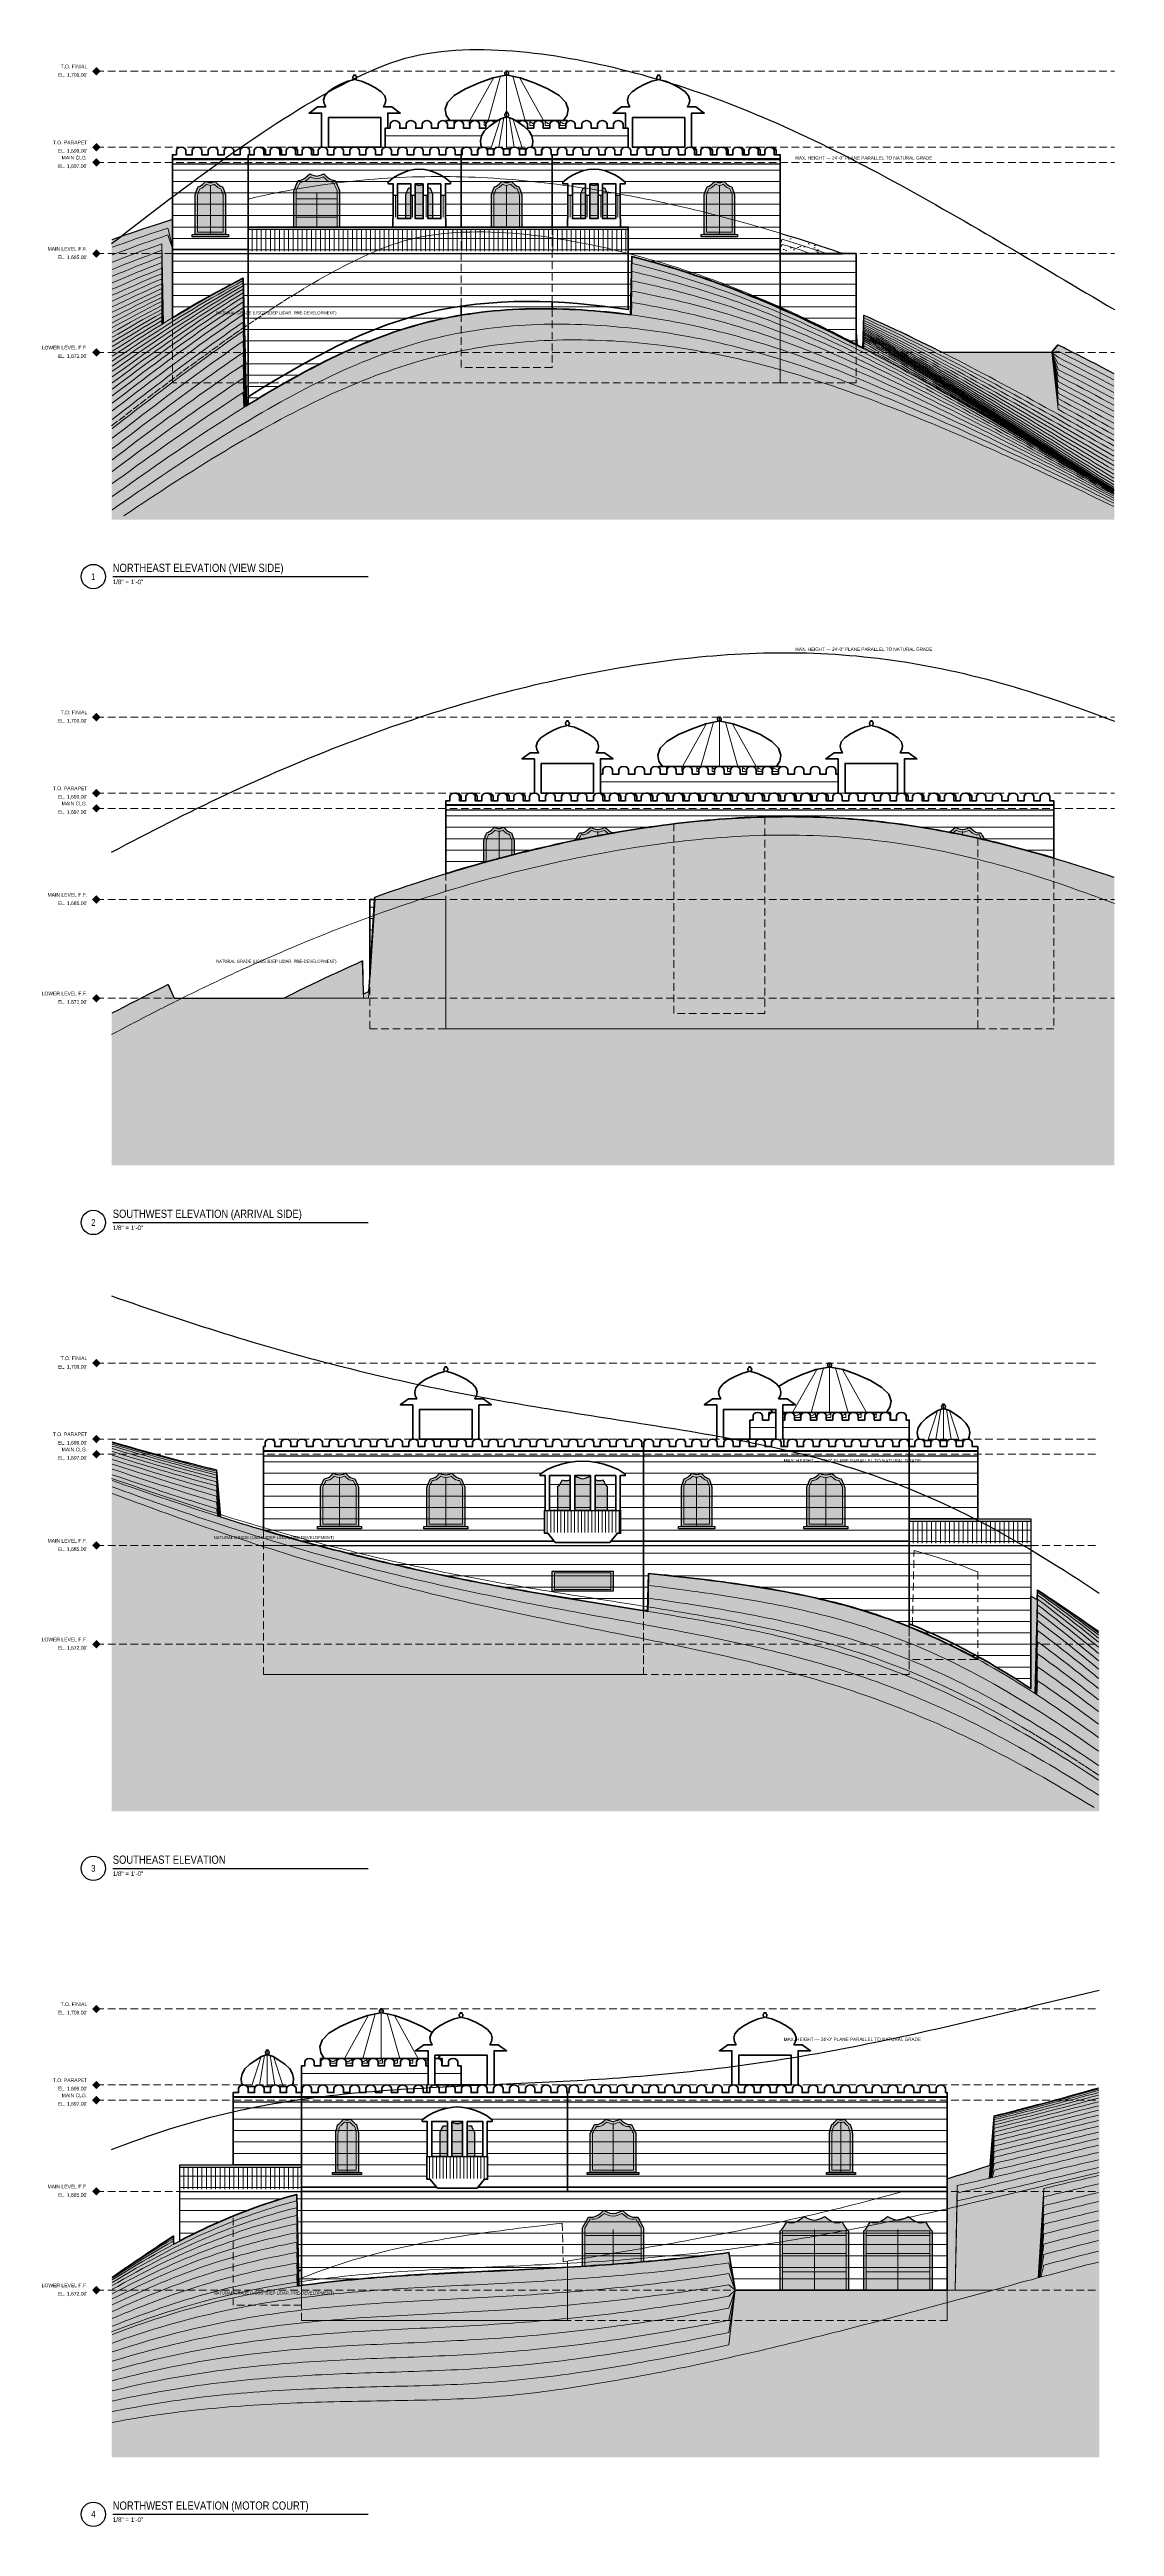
# Model space of a CAD drawing. Header units: inches. Extents: x -98 to 1584, y -3145 to 766.
import ezdxf
from ezdxf.enums import TextEntityAlignment as Align

# ---------------------------------------------------------------- set-up
doc = ezdxf.new("R2010")
doc.units = ezdxf.units.IN
doc.header["$LTSCALE"] = 48
doc.header["$MEASUREMENT"] = 0
doc.linetypes.add('DASHED', pattern=[1.524, 1.27, -0.254])
doc.linetypes.add('HIDDEN', pattern=[0.375, 0.25, -0.125])
for name, color, linetype, lineweight in [('A-ANNO-SYMB', 7, 'CONTINUOUS', 25), ('A-ANNO-TEXT', 7, 'CONTINUOUS', 25), ('A-ELEV', 7, 'CONTINUOUS', 25), ('A-ELEV-FINE', 8, 'CONTINUOUS', 13), ('A-ELEV-OTLN', 7, 'CONTINUOUS', 60), ('A-ELEV-PATT', 8, 'CONTINUOUS', 9), ('A-HIDN', 8, 'HIDDEN', 18), ('A-HTPL', 1, 'DASHED', 25), ('C-TOPO-MINR', 8, 'CONTINUOUS', 9)]:
    doc.layers.add(name, color=color, linetype=linetype, lineweight=lineweight)
doc.styles.add('JM', font='IBMPlexSansCondensed-Regular.ttf')

msp = doc.modelspace()

# ---------------------------------------------------------------- hatches: boundary and pattern name
at = {"layer": 'A-ANNO-SYMB'}
h = msp.add_hatch(color=7, dxfattribs=at)
h.dxf.hatch_style = 1
h.paths.add_polyline_path([(-30.7, 732), (-24, 738.7), (-17.3, 732), (-24, 725.3)])
h = msp.add_hatch(color=7, dxfattribs=at)
h.dxf.hatch_style = 1
h.paths.add_polyline_path([(-30.7, 612), (-24, 618.7), (-17.3, 612), (-24, 605.3)])
h = msp.add_hatch(color=7, dxfattribs=at)
h.dxf.hatch_style = 1
h.paths.add_polyline_path([(-30.7, 588), (-24, 594.7), (-17.3, 588), (-24, 581.3)])
h = msp.add_hatch(color=7, dxfattribs=at)
h.dxf.hatch_style = 1
h.paths.add_polyline_path([(-30.7, 444), (-24, 450.7), (-17.3, 444), (-24, 437.3)])
h = msp.add_hatch(color=7, dxfattribs=at)
h.dxf.hatch_style = 1
h.paths.add_polyline_path([(-30.7, 288), (-24, 294.7), (-17.3, 288), (-24, 281.3)])
h = msp.add_hatch(color=7, dxfattribs=at)
h.dxf.hatch_style = 1
h.paths.add_polyline_path([(-30.7, -288), (-24, -281.3), (-17.3, -288), (-24, -294.7)])
h = msp.add_hatch(color=7, dxfattribs=at)
h.dxf.hatch_style = 1
h.paths.add_polyline_path([(-30.7, -408), (-24, -401.3), (-17.3, -408), (-24, -414.7)])
h = msp.add_hatch(color=7, dxfattribs=at)
h.dxf.hatch_style = 1
h.paths.add_polyline_path([(-30.7, -432), (-24, -425.3), (-17.3, -432), (-24, -438.7)])
h = msp.add_hatch(color=7, dxfattribs=at)
h.dxf.hatch_style = 1
h.paths.add_polyline_path([(-30.7, -576), (-24, -569.3), (-17.3, -576), (-24, -582.7)])
h = msp.add_hatch(color=7, dxfattribs=at)
h.dxf.hatch_style = 1
h.paths.add_polyline_path([(-30.7, -732), (-24, -725.3), (-17.3, -732), (-24, -738.7)])
h = msp.add_hatch(color=7, dxfattribs=at)
h.dxf.hatch_style = 1
h.paths.add_polyline_path([(-30.7, -1308), (-24, -1301.3), (-17.3, -1308), (-24, -1314.7)])
h = msp.add_hatch(color=7, dxfattribs=at)
h.dxf.hatch_style = 1
h.paths.add_polyline_path([(-30.7, -1428), (-24, -1421.3), (-17.3, -1428), (-24, -1434.7)])
h = msp.add_hatch(color=7, dxfattribs=at)
h.dxf.hatch_style = 1
h.paths.add_polyline_path([(-30.7, -1452), (-24, -1445.3), (-17.3, -1452), (-24, -1458.7)])
h = msp.add_hatch(color=7, dxfattribs=at)
h.dxf.hatch_style = 1
h.paths.add_polyline_path([(-30.7, -1596), (-24, -1589.3), (-17.3, -1596), (-24, -1602.7)])
h = msp.add_hatch(color=7, dxfattribs=at)
h.dxf.hatch_style = 1
h.paths.add_polyline_path([(-30.7, -1752), (-24, -1745.3), (-17.3, -1752), (-24, -1758.7)])
h = msp.add_hatch(color=7, dxfattribs=at)
h.dxf.hatch_style = 1
h.paths.add_polyline_path([(-30.7, -2328), (-24, -2321.3), (-17.3, -2328), (-24, -2334.7)])
h = msp.add_hatch(color=7, dxfattribs=at)
h.dxf.hatch_style = 1
h.paths.add_polyline_path([(-30.7, -2448), (-24, -2441.3), (-17.3, -2448), (-24, -2454.7)])
h = msp.add_hatch(color=7, dxfattribs=at)
h.dxf.hatch_style = 1
h.paths.add_polyline_path([(-30.7, -2472), (-24, -2465.3), (-17.3, -2472), (-24, -2478.7)])
h = msp.add_hatch(color=7, dxfattribs=at)
h.dxf.hatch_style = 1
h.paths.add_polyline_path([(-30.7, -2616), (-24, -2609.3), (-17.3, -2616), (-24, -2622.7)])
h = msp.add_hatch(color=7, dxfattribs=at)
h.dxf.hatch_style = 1
h.paths.add_polyline_path([(-30.7, -2772), (-24, -2765.3), (-17.3, -2772), (-24, -2778.7)])
at = {"layer": 'A-ELEV'}
h = msp.add_hatch(color=7, dxfattribs=at)
h.dxf.hatch_style = 1
h.paths.add_polyline_path([(132, 535.2), (132.1, 536.6), (132.5, 538.2), (133.2, 540.2), (134.1, 542.9), (135.2, 546), (136.6, 549.3), (138.2, 549.9), (139.9, 550.7), (141.9, 551.9), (144, 553.6), (146.2, 555.7), (148.6, 558), (151, 557.2), (153.5, 556.4), (156, 556.1), (158.5, 556.4), (161, 557.2), (163.4, 558), (165.8, 555.7), (168, 553.6), (170.1, 551.9), (172.1, 550.7), (173.8, 549.9), (175.4, 549.3), (176.8, 546), (177.9, 542.9), (178.8, 540.2), (179.5, 538.2), (179.9, 536.6), (180, 535.2), (180, 474), (132, 474)])
h = msp.add_hatch(color=7, dxfattribs=at)
h.dxf.hatch_style = 1
h.paths.add_polyline_path([(288, 542.4), (288.2, 543.7), (288.8, 545.4), (289.8, 547.7), (291.1, 551), (292.8, 554.9), (294.9, 559.3), (297.2, 559.7), (299.9, 560.3), (302.8, 561.6), (306, 563.7), (309.4, 566.6), (312.9, 569.8), (316.5, 568.3), (320.2, 567.1), (324, 566.5), (327.8, 567.1), (331.5, 568.3), (335.1, 569.8), (338.6, 566.6), (342, 563.7), (345.2, 561.6), (348.1, 560.3), (350.8, 559.7), (353.1, 559.3), (355.2, 554.9), (356.9, 551), (358.2, 547.7), (359.2, 545.4), (359.8, 543.7), (360, 542.4), (360, 486), (288, 486)])
h = msp.add_hatch(color=7, dxfattribs=at)
h.dxf.hatch_style = 1
h.paths.add_polyline_path([(465, 537.6), (465.1, 538.4), (465.5, 539.3), (466, 540.7), (466.8, 542.6), (467.8, 544.9), (469, 547.5), (470.4, 547.7), (471.9, 548.1), (472.4, 548.2), (472.4, 499.2), (465, 499.2)])
h = msp.add_hatch(color=7, dxfattribs=at)
h.dxf.hatch_style = 1
h.paths.add_polyline_path([(481.6, 552.7), (483.8, 552), (486, 551.7), (488.2, 552), (490.4, 552.7), (492.4, 553.5), (492.4, 499.2), (479.6, 499.2), (479.6, 553.5)])
h = msp.add_hatch(color=7, dxfattribs=at)
h.dxf.hatch_style = 1
h.paths.add_polyline_path([(500.1, 548.1), (501.6, 547.7), (503, 547.5), (504.2, 544.9), (505.2, 542.6), (506, 540.7), (506.5, 539.3), (506.9, 538.4), (507, 537.6), (507, 499.2), (499.6, 499.2), (499.6, 548.2)])
h = msp.add_hatch(color=7, dxfattribs=at)
h.dxf.hatch_style = 1
h.paths.add_polyline_path([(600, 535.2), (600.1, 536.6), (600.5, 538.2), (601.2, 540.2), (602.1, 542.9), (603.2, 546), (604.6, 549.3), (606.2, 549.9), (607.9, 550.7), (609.9, 551.9), (612, 553.6), (614.2, 555.7), (616.6, 558), (619, 557.2), (621.5, 556.4), (624, 556.1), (626.5, 556.4), (629, 557.2), (631.4, 558), (633.8, 555.7), (636, 553.6), (638.1, 551.9), (640.1, 550.7), (641.8, 549.9), (643.4, 549.3), (644.8, 546), (645.9, 542.9), (646.8, 540.2), (647.5, 538.2), (647.9, 536.6), (648, 535.2), (648, 486), (600, 486)])
h = msp.add_hatch(color=7, dxfattribs=at)
h.dxf.hatch_style = 1
h.paths.add_polyline_path([(741, 537.6), (741.1, 538.4), (741.5, 539.3), (742, 540.7), (742.8, 542.6), (743.8, 544.9), (745, 547.5), (746.4, 547.7), (747.9, 548.1), (748.4, 548.2), (748.4, 499.2), (741, 499.2)])
h = msp.add_hatch(color=7, dxfattribs=at)
h.dxf.hatch_style = 1
h.paths.add_polyline_path([(757.6, 552.7), (759.8, 552), (762, 551.7), (764.2, 552), (766.4, 552.7), (768.4, 553.5), (768.4, 499.2), (755.6, 499.2), (755.6, 553.5)])
h = msp.add_hatch(color=7, dxfattribs=at)
h.dxf.hatch_style = 1
h.paths.add_polyline_path([(776.1, 548.1), (777.6, 547.7), (779, 547.5), (780.2, 544.9), (781.2, 542.6), (782, 540.7), (782.5, 539.3), (782.9, 538.4), (783, 537.6), (783, 499.2), (775.6, 499.2), (775.6, 548.2)])
h = msp.add_hatch(color=7, dxfattribs=at)
h.dxf.hatch_style = 1
h.paths.add_polyline_path([(936, 535.2), (936.1, 536.6), (936.5, 538.2), (937.2, 540.2), (938.1, 542.9), (939.2, 546), (940.6, 549.3), (942.2, 549.9), (943.9, 550.7), (945.9, 551.9), (948, 553.6), (950.2, 555.7), (952.6, 558), (955, 557.2), (957.5, 556.4), (960, 556.1), (962.5, 556.4), (965, 557.2), (967.4, 558), (969.8, 555.7), (972, 553.6), (974.1, 551.9), (976.1, 550.7), (977.8, 549.9), (979.4, 549.3), (980.8, 546), (981.9, 542.9), (982.8, 540.2), (983.5, 538.2), (983.9, 536.6), (984, 535.2), (984, 474), (936, 474)])
h = msp.add_hatch(color=7, dxfattribs=at)
h.dxf.hatch_style = 1
h.paths.add_polyline_path([(588, -484.8), (588.1, -483.4), (588.5, -481.8), (589.2, -479.8), (590.1, -477.1), (591.2, -474), (592.6, -470.7), (594.2, -470.1), (595.9, -469.3), (597.9, -468.1), (600, -466.4), (602.2, -464.3), (604.6, -462), (607, -462.8), (609.5, -463.6), (612, -463.9), (614.5, -463.6), (617, -462.8), (619.4, -462), (621.8, -464.3), (624, -466.4), (626.1, -468.1), (628.1, -469.3), (629.8, -470.1), (631.4, -470.7), (632.8, -474), (633.9, -477.1), (634.8, -479.8), (635.5, -481.8), (635.9, -483.4), (636, -484.8), (636, -504.9), (633.6, -505.5), (623.7, -508.1), (613.8, -510.7), (603.9, -513.3), (594, -516), (588, -517.7)])
h = msp.add_hatch(color=7, dxfattribs=at)
h.dxf.hatch_style = 1
h.paths.add_polyline_path([(733.8, -480.9), (735.1, -478.2), (736.8, -474.7), (738.9, -470.7), (741.2, -470.7), (743.9, -470.5), (746.8, -469.5), (750, -467.7), (753.4, -465), (756.9, -462), (760.5, -463.6), (764.2, -464.9), (768, -465.5), (771.8, -464.9), (775.5, -463.6), (779.1, -462), (782.6, -465), (786, -467.7), (789.2, -469.5), (792.1, -470.5), (794.2, -470.7), (792, -471), (782.1, -472.8), (772.2, -474.7), (762.3, -476.6), (752.4, -478.5), (742.5, -480.5), (733, -482.4)])
h = msp.add_hatch(color=7, dxfattribs=at)
h.dxf.hatch_style = 1
h.paths.add_polyline_path([(1322.8, -469.5), (1326, -467.7), (1329.4, -465), (1332.9, -462), (1336.5, -463.6), (1340.2, -464.9), (1344, -465.5), (1347.8, -464.9), (1351.5, -463.6), (1355.1, -462), (1358.6, -465), (1362, -467.7), (1365.2, -469.5), (1368.1, -470.5), (1370.8, -470.7), (1373.1, -470.7), (1375.2, -474.7), (1376.9, -478.2), (1378.2, -480.9), (1378.6, -481.6), (1376.1, -481.1), (1366.2, -478.8), (1356.3, -476.6), (1346.4, -474.5), (1336.5, -472.5), (1326.6, -470.5), (1322.2, -469.7)])
h = msp.add_hatch(color=7, dxfattribs=at)
h.dxf.hatch_style = 1
h.paths.add_polyline_path([(330, -1504.8), (330.2, -1503.7), (330.7, -1502.3), (331.5, -1500.3), (332.6, -1497.7), (334, -1494.4), (335.7, -1490.7), (337.7, -1490.4), (339.9, -1489.9), (342.4, -1488.8), (345, -1487.1), (347.8, -1484.7), (350.7, -1482), (353.8, -1483.2), (356.9, -1484.2), (360, -1484.7), (363.1, -1484.2), (366.2, -1483.2), (369.3, -1482), (372.2, -1484.7), (375, -1487.1), (377.6, -1488.8), (380.1, -1489.9), (382.3, -1490.4), (384.3, -1490.7), (386, -1494.4), (387.4, -1497.7), (388.5, -1500.3), (389.3, -1502.3), (389.8, -1503.7), (390, -1504.8), (390, -1566), (330, -1566)])
h = msp.add_hatch(color=7, dxfattribs=at)
h.dxf.hatch_style = 1
h.paths.add_polyline_path([(498, -1504.8), (498.2, -1503.7), (498.7, -1502.3), (499.5, -1500.3), (500.6, -1497.7), (502, -1494.4), (503.7, -1490.7), (505.7, -1490.4), (507.9, -1489.9), (510.4, -1488.8), (513, -1487.1), (515.8, -1484.7), (518.7, -1482), (521.8, -1483.2), (524.9, -1484.2), (528, -1484.7), (531.1, -1484.2), (534.2, -1483.2), (537.3, -1482), (540.2, -1484.7), (543, -1487.1), (545.6, -1488.8), (548.1, -1489.9), (550.3, -1490.4), (552.3, -1490.7), (554, -1494.4), (555.4, -1497.7), (556.5, -1500.3), (557.3, -1502.3), (557.8, -1503.7), (558, -1504.8), (558, -1566), (498, -1566)])
h = msp.add_hatch(color=7, dxfattribs=at)
h.dxf.hatch_style = 1
h.paths.add_polyline_path([(900, -1504.8), (900.1, -1503.4), (900.5, -1501.8), (901.2, -1499.8), (902.1, -1497.1), (903.2, -1494), (904.6, -1490.7), (906.2, -1490.1), (907.9, -1489.3), (909.9, -1488.1), (912, -1486.4), (914.2, -1484.3), (916.6, -1482), (919, -1482.8), (921.5, -1483.6), (924, -1483.9), (926.5, -1483.6), (929, -1482.8), (931.4, -1482), (933.8, -1484.3), (936, -1486.4), (938.1, -1488.1), (940.1, -1489.3), (941.8, -1490.1), (943.4, -1490.7), (944.8, -1494), (945.9, -1497.1), (946.8, -1499.8), (947.5, -1501.8), (947.9, -1503.4), (948, -1504.8), (948, -1566), (900, -1566)])
h = msp.add_hatch(color=7, dxfattribs=at)
h.dxf.hatch_style = 1
h.paths.add_polyline_path([(1098, -1504.8), (1098.2, -1503.7), (1098.7, -1502.3), (1099.5, -1500.3), (1100.6, -1497.7), (1102, -1494.4), (1103.7, -1490.7), (1105.7, -1490.4), (1107.9, -1489.9), (1110.4, -1488.8), (1113, -1487.1), (1115.8, -1484.7), (1118.7, -1482), (1121.8, -1483.2), (1124.9, -1484.2), (1128, -1484.7), (1131.1, -1484.2), (1134.2, -1483.2), (1137.3, -1482), (1140.2, -1484.7), (1143, -1487.1), (1145.6, -1488.8), (1148.1, -1489.9), (1150.3, -1490.4), (1152.3, -1490.7), (1154, -1494.4), (1155.4, -1497.7), (1156.5, -1500.3), (1157.3, -1502.3), (1157.8, -1503.7), (1158, -1504.8), (1158, -1566), (1098, -1566)])
h = msp.add_hatch(color=7, dxfattribs=at)
h.dxf.hatch_style = 1
h.paths.add_polyline_path([(705, -1502.4), (705.2, -1502.5), (705.9, -1502.2), (706.9, -1501.1), (708.4, -1499), (710.2, -1496), (712.4, -1492.5), (715, -1493.3), (717.9, -1493.7), (721.1, -1493.3), (724.4, -1491.8), (724.4, -1540.8), (705, -1540.8)])
h = msp.add_hatch(color=7, dxfattribs=at)
h.dxf.hatch_style = 1
h.paths.add_polyline_path([(731.9, -1486.4), (735.9, -1488.4), (739.9, -1490), (744, -1490.7), (748.1, -1490), (752.1, -1488.4), (756.1, -1486.4), (756.4, -1486.7), (756.4, -1540.8), (731.6, -1540.8), (731.6, -1486.7)])
h = msp.add_hatch(color=7, dxfattribs=at)
h.dxf.hatch_style = 1
h.paths.add_polyline_path([(766.9, -1493.3), (770.1, -1493.7), (773, -1493.3), (775.6, -1492.5), (777.8, -1496), (779.6, -1499), (781.1, -1501.1), (782.1, -1502.2), (782.8, -1502.5), (783, -1502.4), (783, -1540.8), (763.6, -1540.8), (763.6, -1491.8)])
h = msp.add_hatch(color=7, dxfattribs=at)
h.dxf.hatch_style = 1
h.paths.add_polyline_path([(696, -1668), (696, -1636.8), (792, -1636.8), (792, -1668)])
h = msp.add_hatch(color=7, dxfattribs=at)
h.dxf.hatch_style = 1
h.paths.add_polyline_path([(354, -2524.8), (354.1, -2523.1), (354.4, -2521.3), (354.9, -2519.2), (355.6, -2516.6), (356.4, -2513.7), (357.4, -2510.7), (358.6, -2509.7), (360, -2508.7), (361.4, -2507.4), (363, -2505.8), (364.7, -2504), (366.4, -2502), (368.3, -2502.4), (370.1, -2502.9), (372, -2503.1), (373.9, -2502.9), (375.7, -2502.4), (377.6, -2502), (379.3, -2504), (381, -2505.8), (382.6, -2507.4), (384, -2508.7), (385.4, -2509.7), (386.6, -2510.7), (387.6, -2513.7), (388.4, -2516.6), (389.1, -2519.2), (389.6, -2521.3), (389.9, -2523.1), (390, -2524.8), (390, -2586), (354, -2586)])
h = msp.add_hatch(color=7, dxfattribs=at)
h.dxf.hatch_style = 1
h.paths.add_polyline_path([(756, -2524.8), (756.2, -2524), (756.8, -2522.8), (757.8, -2520.9), (759.1, -2518.2), (760.8, -2514.7), (762.9, -2510.7), (765.2, -2510.7), (767.9, -2510.5), (770.8, -2509.5), (774, -2507.7), (777.4, -2505), (780.9, -2502), (784.5, -2503.6), (788.2, -2504.9), (792, -2505.5), (795.8, -2504.9), (799.5, -2503.6), (803.1, -2502), (806.6, -2505), (810, -2507.7), (813.2, -2509.5), (816.1, -2510.5), (818.8, -2510.7), (821.1, -2510.7), (823.2, -2514.7), (824.9, -2518.2), (826.2, -2520.9), (827.2, -2522.8), (827.8, -2524), (828, -2524.8), (828, -2586), (756, -2586)])
h = msp.add_hatch(color=7, dxfattribs=at)
h.dxf.hatch_style = 1
h.paths.add_polyline_path([(1134, -2524.8), (1134.1, -2523.1), (1134.4, -2521.3), (1134.9, -2519.2), (1135.6, -2516.6), (1136.4, -2513.7), (1137.4, -2510.7), (1138.6, -2509.7), (1140, -2508.7), (1141.4, -2507.4), (1143, -2505.8), (1144.7, -2504), (1146.4, -2502), (1148.3, -2502.4), (1150.1, -2502.9), (1152, -2503.1), (1153.9, -2502.9), (1155.7, -2502.4), (1157.6, -2502), (1159.3, -2504), (1161, -2505.8), (1162.6, -2507.4), (1164, -2508.7), (1165.4, -2509.7), (1166.6, -2510.7), (1167.6, -2513.7), (1168.4, -2516.6), (1169.1, -2519.2), (1169.6, -2521.3), (1169.9, -2523.1), (1170, -2524.8), (1170, -2586), (1134, -2586)])
h = msp.add_hatch(color=7, dxfattribs=at)
h.dxf.hatch_style = 1
h.paths.add_polyline_path([(519, -2522.4), (519.1, -2521.9), (519.6, -2521.2), (520.3, -2519.9), (521.3, -2517.9), (522.6, -2515.4), (524.2, -2512.5), (525.9, -2512.6), (527.9, -2512.5), (530.1, -2511.9), (530.4, -2511.7), (530.4, -2560.8), (519, -2560.8)])
h = msp.add_hatch(color=7, dxfattribs=at)
h.dxf.hatch_style = 1
h.paths.add_polyline_path([(537.7, -2506.4), (540.4, -2507.7), (543.2, -2508.7), (546, -2509.1), (548.8, -2508.7), (551.6, -2507.7), (554.3, -2506.4), (554.4, -2506.5), (554.4, -2560.8), (537.6, -2560.8), (537.6, -2506.5)])
h = msp.add_hatch(color=7, dxfattribs=at)
h.dxf.hatch_style = 1
h.paths.add_polyline_path([(561.9, -2511.9), (564.1, -2512.5), (566.1, -2512.6), (567.8, -2512.5), (569.4, -2515.4), (570.7, -2517.9), (571.7, -2519.9), (572.4, -2521.2), (572.9, -2521.9), (573, -2522.4), (573, -2560.8), (561.6, -2560.8), (561.6, -2511.7)])
h = msp.add_hatch(color=7, dxfattribs=at)
h.dxf.hatch_style = 1
h.paths.add_polyline_path([(744, -2673.6), (744.3, -2672.8), (745, -2671.6), (746.3, -2669.4), (748.1, -2666.1), (750.4, -2661.7), (753.2, -2656.7), (756.3, -2656.9), (759.9, -2656.8), (763.8, -2655.8), (768, -2653.5), (772.5, -2650.2), (777.2, -2646.2), (782, -2648.4), (787, -2650.3), (792, -2651), (797, -2650.3), (802, -2648.4), (806.8, -2646.2), (811.5, -2650.2), (816, -2653.5), (820.2, -2655.8), (824.1, -2656.8), (827.7, -2656.9), (830.8, -2656.7), (833.6, -2661.7), (835.9, -2666.1), (837.7, -2669.4), (839, -2671.6), (839.7, -2672.8), (840, -2673.6), (840, -2727.4), (838.5, -2727.5), (828.8, -2728.3), (819, -2729.2), (809.2, -2729.9), (799.5, -2730.7), (789.8, -2731.4), (780, -2732.1), (770.2, -2732.8), (760.5, -2733.5), (750.8, -2734.1), (744, -2734.5)])
h = msp.add_hatch(color=7, dxfattribs=at)
h.dxf.hatch_style = 1
h.paths.add_polyline_path([(1056, -2678.4), (1056.3, -2678.4), (1057.2, -2677.9), (1058.6, -2676.3), (1060.7, -2673.4), (1063.2, -2669.2), (1066.3, -2664.3), (1069.9, -2665.3), (1073.9, -2665.8), (1078.3, -2665.2), (1083, -2663.1), (1088, -2659.7), (1093.3, -2655.6), (1098.8, -2658.3), (1104.4, -2660.5), (1110, -2661.4), (1115.6, -2660.5), (1121.2, -2658.3), (1126.7, -2655.6), (1132, -2659.7), (1137, -2663.1), (1141.7, -2665.2), (1146.1, -2665.8), (1150.1, -2665.3), (1153.7, -2664.3), (1156.8, -2669.2), (1159.3, -2673.4), (1161.4, -2676.3), (1162.8, -2677.9), (1163.7, -2678.4), (1164, -2678.4), (1164, -2772), (1160.2, -2772), (1150.5, -2772), (1140.8, -2772), (1131, -2772), (1121.2, -2772), (1111.5, -2772), (1101.8, -2772), (1092, -2772), (1082.2, -2772), (1072.5, -2772), (1062.8, -2772), (1056, -2772)])
h = msp.add_hatch(color=7, dxfattribs=at)
h.dxf.hatch_style = 1
h.paths.add_polyline_path([(1188, -2678.4), (1188.3, -2678.4), (1189.2, -2677.9), (1190.6, -2676.3), (1192.7, -2673.4), (1195.2, -2669.2), (1198.3, -2664.3), (1201.9, -2665.3), (1205.9, -2665.8), (1210.3, -2665.2), (1215, -2663.1), (1220, -2659.7), (1225.3, -2655.6), (1230.8, -2658.3), (1236.4, -2660.5), (1242, -2661.4), (1247.6, -2660.5), (1253.2, -2658.3), (1258.7, -2655.6), (1264, -2659.7), (1269, -2663.1), (1273.7, -2665.2), (1278.1, -2665.8), (1282.1, -2665.3), (1285.7, -2664.3), (1288.8, -2669.2), (1291.3, -2673.4), (1293.4, -2676.3), (1294.8, -2677.9), (1295.7, -2678.4), (1296, -2678.4), (1296, -2772), (1287, -2772), (1277.2, -2772), (1267.5, -2772), (1257.8, -2772), (1248, -2772), (1238.2, -2772), (1228.5, -2772), (1218.8, -2772), (1209, -2772), (1199.2, -2772), (1189.5, -2772), (1188, -2772)])
at = {"layer": 'C-TOPO-MINR'}
h = msp.add_hatch(dxfattribs=at)
h.set_pattern_fill('AR-SAND', scale=12)
h.paths.add_polyline_path([(0, 117.7), (0, 135.1), (0, 151.5), (0, 166.9), (0, 181.2), (0, 194.5), (0, 206.9), (0, 218.4), (0, 229.1), (0, 239.1), (0, 248.4), (0, 257.2), (0, 265.6), (0, 273.6), (0, 281.4), (0, 288.9), (0, 296.4), (0, 303.8), (0, 311.2), (0, 318.8), (0, 326.5), (0, 334.3), (0, 342.4), (0, 350.7), (0, 359.4), (0, 368.3), (0, 377.6), (0, 387.3), (0, 397.3), (0, 407.8), (0, 418.6), (0, 429.9), (0, 441.5), (0, 453.6), (0, 466), (9.9, 469.4), (19.8, 472.9), (29.7, 476.3), (39.6, 479.6), (49.5, 482.9), (59.4, 486.2), (69.3, 489.4), (79.2, 492.5), (89.1, 495.6), (96, 497.8), (96, 456.2), (96, 452.9), (96, 342.4), (99, 344.2), (108.9, 350.2), (118.8, 356), (128.7, 361.8), (138.6, 367.5), (148.5, 373.1), (158.4, 378.7), (168.3, 384.1), (178.2, 389.5), (188.1, 394.8), (198, 399.9), (207.9, 405), (212.8, 203.5), (217.8, 206.6), (227.7, 212.7), (237.6, 218.7), (247.5, 224.6), (257.4, 230.4), (267.3, 236.1), (277.2, 241.7), (287.1, 247.3), (297, 252.7), (306.9, 258.1), (316.8, 263.3), (326.7, 268.4), (336.6, 273.4), (346.5, 278.3), (356.4, 283.1), (366.3, 287.7), (376.2, 292.2), (386.1, 296.6), (396, 300.8), (405.9, 304.9), (415.8, 308.8), (425.7, 312.6), (435.6, 316.2), (445.5, 319.7), (455.4, 323), (465.3, 326.1), (475.2, 329.1), (485.1, 331.9), (495, 334.5), (504.9, 337), (514.8, 339.4), (524.7, 341.5), (534.6, 343.5), (544.5, 345.4), (554.4, 347.1), (564.3, 348.6), (574.2, 350.1), (584.1, 351.3), (594, 352.5), (603.9, 353.4), (613.8, 354.3), (623.7, 355), (633.6, 355.6), (643.5, 356.1), (653.4, 356.5), (663.3, 356.8), (673.2, 356.9), (683.1, 356.9), (693, 356.9), (702.9, 356.7), (712.8, 356.4), (722.7, 356), (732.6, 355.5), (742.5, 355), (752.4, 354.3), (762.3, 353.5), (772.2, 352.7), (782.1, 351.7), (792, 350.7), (801.9, 349.6), (811.8, 348.4), (819.6, 347.4), (821.7, 439.5), (831.6, 436.9), (841.5, 434.3), (851.4, 431.5), (861.3, 428.7), (871.2, 425.8), (881.1, 422.8), (891, 419.7), (900.9, 416.6), (910.8, 413.4), (920.7, 410.1), (930.6, 406.7), (940.5, 403.3), (950.4, 399.8), (960.3, 396.2), (970.2, 392.5), (980.1, 388.8), (990, 384.9), (999.9, 381), (1009.8, 377), (1019.7, 373), (1029.6, 368.8), (1039.5, 364.6), (1049.4, 360.3), (1059.3, 356), (1069.2, 351.6), (1079.1, 347.1), (1089, 342.5), (1098.9, 337.8), (1108.8, 333.1), (1118.7, 328.4), (1128.6, 323.6), (1138.5, 318.7), (1148.4, 313.8), (1158.3, 308.8), (1168.2, 303.7), (1176, 299.7), (1176, 316.5), (1176, 318.3), (1176, 320.1), (1177.4, 299), (1178.1, 298.7), (1186.5, 294.3), (1188, 346.9), (1197.9, 342.5), (1207.8, 338), (1217.7, 333.5), (1227.6, 328.9), (1237.5, 324.3), (1247.4, 319.6), (1257.3, 314.9), (1267.2, 310.1), (1277.1, 305.3), (1287, 300.5), (1296.9, 295.6), (1306.8, 290.6), (1312, 288), (1316.7, 288), (1326.6, 288), (1336.5, 288), (1346.4, 288), (1356.3, 288), (1366.2, 288), (1376.1, 288), (1386, 288), (1395.9, 288), (1405.8, 288), (1415.7, 288), (1425.6, 288), (1435.5, 288), (1445.4, 288), (1455.3, 288), (1465.2, 288), (1475.1, 288), (1485, 288), (1494.9, 299.8), (1504.8, 294.9), (1514.7, 289.9), (1524.6, 284.9), (1534.5, 279.9), (1544.4, 274.8), (1554.3, 269.7), (1564.2, 264.5), (1574.1, 259.3), (1584, 254), (1584, 244), (1584, 234), (1584, 224), (1584, 214), (1584, 204.2), (1584, 194.4), (1584, 184.8), (1584, 175.4), (1584, 166.2), (1584, 157.2), (1584, 148.4), (1584, 139.9), (1584, 131.6), (1584, 123.6), (1584, 115.9), (1584, 108.6), (1584, 101.6), (1584, 95), (1584, 88.9), (1584, 83.3), (1584, 78.4), (1584, 74.4), (1584, 71.9), (1584, 70.4), (1584, 69.6), (1584, 69.2), (1584, 68.9), (1584, 68.7), (1584, 68.4), (1584, 67.9), (1584, 67.2), (1584, 66.2), (1584, 64.7), (1584, 62.8), (1584, 60.3), (1584, 57.3), (1584, 53.6), (1584, 49.2), (1584, 43.9), (1584, 24), (0, 24), (0, 38.6), (0, 59.6), (0, 79.9), (0, 99.3)])
h = msp.add_hatch(dxfattribs=at)
h.set_pattern_fill('AR-SAND', scale=12)
h.paths.add_polyline_path([(1079.1, 469.1), (1089, 466), (1098.9, 462.8), (1108.8, 459.5), (1118.7, 456.3), (1128.6, 452.9), (1138.5, 449.6), (1148.4, 446.1), (1154.5, 444), (1129.9, 444), (1105.1, 444), (1056, 444), (1056, 453.7), (1056, 459.2), (1056, 476.3), (1059.3, 475.3), (1069.2, 472.2)])
h = msp.add_hatch(dxfattribs=at)
h.set_pattern_fill('AR-SAND', scale=12)
h.paths.add_polyline_path([(19.8, -745.6), (29.7, -740.4), (39.6, -735.3), (49.5, -730.3), (59.4, -725.2), (69.3, -720.3), (79.2, -715.3), (89.1, -710.4), (99, -732), (108.9, -732), (118.8, -732), (128.7, -732), (138.6, -732), (148.5, -732), (158.4, -732), (168.3, -732), (178.2, -732), (188.1, -732), (198, -732), (207.9, -732), (217.8, -732), (227.7, -732), (237.6, -732), (247.5, -732), (257.4, -732), (267.3, -732), (272, -732), (277.2, -729.4), (287.1, -724.4), (297, -719.5), (306.9, -714.7), (316.8, -709.9), (326.7, -705.1), (336.6, -700.4), (346.5, -695.7), (356.4, -691.1), (366.3, -686.5), (376.2, -682), (386.1, -677.5), (396, -673.1), (397.7, -732), (397.5, -725.7), (405.9, -721.3), (406.6, -721), (405.9, -732), (415.8, -572.2), (425.7, -568.7), (435.6, -565.3), (445.5, -561.9), (455.4, -558.5), (465.3, -555.2), (475.2, -551.9), (485.1, -548.7), (495, -545.5), (504.9, -542.3), (514.8, -539.2), (524.7, -536.2), (534.6, -533.2), (544.5, -530.2), (554.4, -527.3), (564.3, -524.4), (574.2, -521.6), (584.1, -518.8), (594, -516), (603.9, -513.3), (613.8, -510.7), (623.7, -508.1), (633.6, -505.5), (643.5, -503), (653.4, -500.5), (663.3, -498.1), (673.2, -495.8), (683.1, -493.4), (693, -491.1), (702.9, -488.9), (712.8, -486.7), (722.7, -484.6), (732.6, -482.5), (742.5, -480.5), (752.4, -478.5), (762.3, -476.6), (772.2, -474.7), (782.1, -472.8), (792, -471), (801.9, -469.3), (811.8, -467.6), (821.7, -466), (831.6, -464.4), (841.5, -462.9), (851.4, -461.5), (861.3, -460.1), (871.2, -458.7), (881.1, -457.4), (891, -456.2), (900.9, -455), (910.8, -453.9), (920.7, -452.9), (930.6, -451.9), (940.5, -451), (950.4, -450.1), (960.3, -449.3), (970.2, -448.6), (980.1, -447.9), (990, -447.4), (999.9, -446.8), (1009.8, -446.4), (1019.7, -446), (1029.6, -445.7), (1039.5, -445.4), (1049.4, -445.3), (1059.3, -445.2), (1069.2, -445.1), (1079.1, -445.2), (1089, -445.3), (1098.9, -445.5), (1108.8, -445.7), (1118.7, -446.1), (1128.6, -446.5), (1138.5, -447), (1148.4, -447.5), (1158.3, -448.2), (1168.2, -448.9), (1178.1, -449.7), (1188, -450.6), (1197.9, -451.5), (1207.8, -452.5), (1217.7, -453.6), (1227.6, -454.8), (1237.5, -456), (1247.4, -457.3), (1257.3, -458.7), (1267.2, -460.2), (1277.1, -461.7), (1287, -463.4), (1296.9, -465), (1306.8, -466.8), (1316.7, -468.6), (1326.6, -470.5), (1336.5, -472.5), (1346.4, -474.5), (1356.3, -476.6), (1366.2, -478.8), (1376.1, -481.1), (1386, -483.4), (1395.9, -485.7), (1405.8, -488.2), (1415.7, -490.7), (1425.6, -493.2), (1435.5, -495.8), (1445.4, -498.5), (1455.3, -501.2), (1465.2, -504), (1475.1, -506.9), (1485, -509.8), (1494.9, -512.7), (1504.8, -515.7), (1514.7, -518.7), (1524.6, -521.8), (1534.5, -525), (1544.4, -528.2), (1554.3, -531.4), (1564.2, -534.6), (1574.1, -538), (1584, -541.3), (1584, -996), (0, -996), (0, -756), (9.9, -750.7)])
h = msp.add_hatch(dxfattribs=at)
h.set_pattern_fill('AR-SAND', scale=12)
h.paths.add_polyline_path([(1560, -2015), (1560, -2016), (0, -2016), (0, -1513.5), (0, -1503.1), (0, -1493.2), (0, -1483.9), (0, -1475.1), (0, -1467.1), (0, -1459.8), (0, -1453.2), (0, -1447.5), (0, -1442.7), (0, -1438.7), (0, -1435.7), (0, -1433.6), (0, -1432.5), (0, -1432.3), (9.8, -1435.1), (19.5, -1437.8), (29.2, -1440.6), (39, -1443.3), (48.8, -1446), (58.5, -1448.7), (68.2, -1451.3), (78, -1454), (87.8, -1456.6), (97.5, -1459.2), (107.2, -1461.8), (117, -1464.3), (126.8, -1466.9), (136.5, -1469.4), (146.2, -1471.9), (156, -1474.3), (165.8, -1476.7), (171.8, -1551), (171.8, -1551), (171.8, -1551), (171.7, -1550.9), (171.5, -1550.9), (171.4, -1550.8), (171.1, -1550.8), (170.8, -1550.7), (170.4, -1550.5), (169.8, -1550.3), (169, -1550.1), (175.5, -1552.2), (185.2, -1555.2), (195, -1558.3), (204.8, -1561.3), (214.5, -1564.2), (224.2, -1567.2), (234, -1570.1), (243.8, -1573), (253.5, -1575.9), (263.2, -1578.7), (273, -1581.5), (282.8, -1584.3), (292.5, -1587), (302.2, -1589.7), (312, -1592.4), (321.8, -1595), (331.5, -1597.7), (341.2, -1600.3), (351, -1602.8), (360.8, -1605.3), (370.5, -1607.8), (380.2, -1610.3), (390, -1612.8), (399.8, -1615.2), (409.5, -1617.5), (419.2, -1619.9), (429, -1622.2), (438.8, -1624.5), (448.5, -1626.8), (458.2, -1629), (468, -1631.2), (477.8, -1633.4), (487.5, -1635.5), (497.2, -1637.7), (507, -1639.7), (516.8, -1641.8), (526.5, -1643.8), (536.2, -1645.9), (546, -1647.8), (555.8, -1649.8), (565.5, -1651.7), (575.2, -1653.6), (585, -1655.5), (594.8, -1657.4), (604.5, -1659.2), (614.2, -1661), (624, -1662.8), (633.8, -1664.5), (643.5, -1666.3), (653.2, -1668), (663, -1669.7), (672.8, -1671.4), (682.5, -1673.1), (692.2, -1674.8), (702, -1676.4), (711.8, -1678), (721.5, -1679.7), (731.2, -1681.3), (741, -1682.9), (750.8, -1684.5), (760.5, -1686), (770.2, -1687.6), (780, -1689.2), (789.8, -1690.8), (799.5, -1692.4), (809.2, -1693.9), (819, -1695.5), (828.8, -1697.1), (838.5, -1698.7), (846.8, -1700.1), (848.2, -1640.3), (858, -1641.3), (867.8, -1642.3), (877.5, -1643.4), (887.2, -1644.4), (897, -1645.5), (906.8, -1646.6), (916.5, -1647.7), (926.2, -1648.9), (936, -1650), (945.8, -1651.2), (955.5, -1652.5), (965.2, -1653.7), (975, -1655), (984.8, -1656.4), (994.5, -1657.8), (1004.2, -1659.2), (1014, -1660.7), (1023.8, -1662.2), (1033.5, -1663.8), (1043.2, -1665.4), (1053, -1667.2), (1062.8, -1668.9), (1072.5, -1670.8), (1082.2, -1672.7), (1092, -1674.7), (1101.8, -1676.8), (1111.5, -1678.9), (1121.2, -1681.2), (1131, -1683.5), (1140.8, -1686), (1150.5, -1688.5), (1160.2, -1691.1), (1170, -1693.9), (1179.8, -1696.7), (1189.5, -1699.7), (1199.2, -1702.7), (1209, -1705.9), (1218.8, -1709.2), (1228.5, -1712.6), (1238.2, -1716.2), (1248, -1719.9), (1257.8, -1723.7), (1267.5, -1727.6), (1277.2, -1731.7), (1287, -1735.9), (1296.8, -1740.2), (1306.5, -1744.7), (1316.2, -1749.2), (1326, -1754), (1335.8, -1758.8), (1345.5, -1763.8), (1355.2, -1768.9), (1365, -1774.1), (1374.8, -1779.4), (1368, -1775.7), (1368, -1771.4), (1368.8, -1771.8), (1375.2, -1775.4), (1381.6, -1779), (1388, -1782.7), (1394.4, -1786.5), (1400.8, -1790.3), (1407.2, -1794.1), (1413.6, -1798), (1420, -1801.9), (1426.4, -1805.9), (1432.8, -1809.9), (1439.2, -1814), (1445.6, -1818.1), (1452, -1822.3), (1452, -1676.3), (1452.8, -1676.7), (1462.1, -1681.5), (1462.5, -1666.3), (1472.2, -1672.7), (1482, -1679.3), (1483.3, -1680.1), (1491.8, -1685.7), (1501.5, -1692.1), (1511.2, -1698.7), (1521, -1705.4), (1530.8, -1712.1), (1535.6, -1715.5), (1540.5, -1718.8), (1550.2, -1725.5), (1560, -1732.2), (1560, -1732.9), (1560, -1734.8), (1560, -1738.2), (1560, -1743.1), (1560, -1749.6), (1560, -1757.8), (1560, -1767.6), (1560, -1779.1), (1560, -1792.2), (1560, -1806.9), (1560, -1823.1), (1560, -1840.6), (1560, -1859.4), (1560, -1879.3), (1560, -1900.1), (1560, -1921.8), (1560, -1944.2), (1560, -1967.3), (1560, -1991)])
h.paths.add_polyline_path([(168.9, -1550.1), (167.7, -1549.7), (169, -1550.1)], flags=0)
h = msp.add_hatch(dxfattribs=at)
h.set_pattern_fill('AR-SAND', scale=12)
h.paths.add_polyline_path([(0, -2884.6), (0, -2870), (0, -2855.9), (0, -2842.4), (0, -2829.5), (0, -2817.4), (0, -2806.2), (0, -2795.9), (0, -2786.6), (0, -2778.4), (0, -2771.3), (0, -2765.3), (0, -2760.4), (0, -2756.6), (0, -2754), (0, -2752.5), (0, -2752.3), (9.8, -2745.5), (19.5, -2738.7), (29.2, -2732.1), (39, -2725.5), (41.4, -2723.9), (48.8, -2718.8), (58.5, -2712.1), (68.2, -2705.6), (78, -2699.1), (87.8, -2692.8), (95.2, -2688), (97.5, -2686.5), (97.8, -2699.6), (97.8, -2699.6), (107.2, -2694.7), (117, -2689.7), (126.8, -2684.8), (136.5, -2680), (146.2, -2675.3), (156, -2670.8), (165.8, -2666.4), (175.5, -2662.1), (185.2, -2657.9), (195, -2653.9), (204.8, -2650), (214.5, -2646.2), (224.2, -2642.6), (234, -2639.1), (243.8, -2635.8), (253.5, -2632.5), (263.2, -2629.4), (273, -2626.4), (282.8, -2623.6), (292.5, -2620.9), (295.7, -2765.4), (295.6, -2765.4), (295.4, -2765.4), (295.2, -2765.4), (302.2, -2764.4), (312, -2763.1), (321.8, -2761.9), (331.5, -2760.7), (341.2, -2759.5), (351, -2758.4), (360.8, -2757.4), (370.5, -2756.4), (380.2, -2755.5), (390, -2754.6), (399.8, -2753.7), (409.5, -2752.9), (419.2, -2752.1), (429, -2751.4), (438.8, -2750.7), (448.5, -2750), (458.2, -2749.4), (468, -2748.7), (477.8, -2748.1), (487.5, -2747.6), (497.2, -2747), (507, -2746.5), (516.8, -2746), (526.5, -2745.5), (536.2, -2745), (546, -2744.5), (555.8, -2744.1), (565.5, -2743.6), (575.2, -2743.1), (585, -2742.7), (594.8, -2742.2), (604.5, -2741.8), (614.2, -2741.3), (624, -2740.9), (633.8, -2740.4), (643.5, -2740), (653.2, -2739.5), (663, -2739), (672.8, -2738.5), (682.5, -2738), (692.2, -2737.5), (702, -2737), (711.8, -2736.4), (721.5, -2735.9), (731.2, -2735.3), (741, -2734.7), (750.8, -2734.1), (760.5, -2733.5), (770.2, -2732.8), (780, -2732.1), (789.8, -2731.4), (799.5, -2730.7), (809.2, -2729.9), (819, -2729.2), (828.8, -2728.3), (838.5, -2727.5), (848.2, -2726.7), (858, -2725.8), (867.8, -2724.9), (877.5, -2723.9), (887.2, -2722.9), (897, -2721.9), (906.8, -2720.9), (916.5, -2719.8), (926.2, -2718.7), (936, -2717.6), (945.8, -2716.4), (955.5, -2715.2), (965.2, -2714), (975, -2712.7), (984.8, -2772), (994.5, -2772), (1004.2, -2772), (1014, -2772), (1023.8, -2772), (1033.5, -2772), (1043.2, -2772), (1053, -2772), (1062.8, -2772), (1072.5, -2772), (1082.2, -2772), (1092, -2772), (1101.8, -2772), (1111.5, -2772), (1121.2, -2772), (1131, -2772), (1140.8, -2772), (1150.5, -2772), (1160.2, -2772), (1170, -2772), (1179.8, -2772), (1189.5, -2772), (1199.2, -2772), (1209, -2772), (1218.8, -2772), (1228.5, -2772), (1238.2, -2772), (1248, -2772), (1257.8, -2772), (1267.5, -2772), (1277.2, -2772), (1287, -2772), (1296.8, -2772), (1306.5, -2772), (1316.2, -2772), (1320, -2772), (1320, -2616), (1320, -2596), (1326, -2594.2), (1335.8, -2591.3), (1345.5, -2588.3), (1355.2, -2585.3), (1365, -2582.2), (1374.8, -2579.1), (1384.5, -2576), (1387.9, -2575), (1386.2, -2595.4), (1386.2, -2595.4), (1394.2, -2496.8), (1404, -2494.4), (1413.8, -2491.9), (1423.5, -2489.4), (1433.2, -2486.9), (1443, -2484.4), (1452.8, -2481.8), (1462.5, -2479.2), (1472.2, -2476.6), (1482, -2474), (1491.8, -2471.3), (1501.5, -2468.7), (1511.2, -2466), (1521, -2463.3), (1530.8, -2460.5), (1540.5, -2457.8), (1550.2, -2455), (1560, -2452.3), (1560, -2452.7), (1560, -2454.1), (1560, -2456.4), (1560, -2459.6), (1560, -2463.7), (1560, -2468.5), (1560, -2474.1), (1560, -2480.5), (1560, -2487.5), (1560, -2495.3), (1560, -2503.6), (1560, -2512.6), (1560, -2522.1), (1560, -2532.3), (1560, -2542.9), (1560, -2554.1), (1560, -2565.8), (1560, -2578.1), (1560, -2590.8), (1560, -2604), (1560, -2617.7), (1560, -2631.8), (1560, -2646.5), (1560, -2661.6), (1560, -2677.3), (1560, -2693.4), (1560, -2710.1), (1560, -2727.3), (1560, -3036), (0, -3036), (0, -2981.1), (0, -2964.1), (0, -2947.5), (0, -2931.2), (0, -2915.3), (0, -2899.8)])
h.paths.add_polyline_path([(1464, -2752.4), (1463.9, -2752.5), (1463.8, -2752.5), (1463.7, -2752.5), (1462.5, -2752.8)], flags=0)
h.paths.add_polyline_path([(1467.6, -2751.5), (1466, -2751.9), (1465.2, -2752.1), (1464.7, -2752.3), (1464.3, -2752.4), (1464.2, -2752.4), (1472.2, -2750.2)], flags=0)
h.paths.add_polyline_path([(293.1, -2765.7), (292.5, -2765.8), (294.1, -2765.6), (294, -2765.6), (293.6, -2765.7)], flags=0)
h.paths.add_polyline_path([(97.5, -2699.8), (97.8, -2699.6), (97.7, -2699.7), (97.6, -2699.7)], flags=0)
h.paths.add_polyline_path([(1384.5, -2774), (1394.2, -2771.4), (1391.9, -2772)], flags=0)

# ---------------------------------------------------------------- linework, layer by layer
at = {"layer": 'A-ANNO-SYMB'}
for p, q in [((1.9, -66), (405.1, -66)), ((1.9, -1086), (405.1, -1086)), ((1.9, -2106), (405.1, -2106)), ((1.9, -3126), (405.1, -3126))]:
    msp.add_line(p, q, dxfattribs=at)
for centre in [(-28.8, -66), (-28.8, -1086), (-28.8, -2106), (-28.8, -3126)]:
    msp.add_circle(centre, 19.2, dxfattribs=at)
at = {"layer": 'A-ELEV'}
for p, q in [((96, 592.8), (216, 592.8)), ((216, 592.8), (552, 592.8)), ((552, 592.8), (696, 592.8)), ((696, 592.8), (1056, 592.8)), ((96, 585.6), (216, 585.6)), ((216, 585.6), (552, 585.6)), ((552, 585.6), (696, 585.6)), ((696, 585.6), (1056, 585.6)), ((444.6, 536.4), (451.8, 536.4)), ((472.4, 536.4), (479.6, 536.4)), ((492.4, 536.4), (499.6, 536.4)), ((520.2, 536.4), (527.4, 536.4)), ((720.6, 536.4), (727.8, 536.4)), ((748.4, 536.4), (755.6, 536.4)), ((768.4, 536.4), (775.6, 536.4)), ((796.2, 536.4), (803.4, 536.4)), ((216, 482.4), (816, 482.4)), ((96, 451.2), (216, 451.2)), ((96, 444), (216, 444)), ((216, 444), (816, 444)), ((816, 451.2), (1056, 451.2)), ((816, 444), (1056, 444)), ((1056, 444), (1176, 444)), ((528, -427.2), (1488, -427.2)), ((528, -434.4), (1488, -434.4)), ((408, -576), (415.6, -576)), ((1.2, -755.2), (9.8, -750.6)), ((240, -1447.2), (840, -1447.2)), ((840, -1447.2), (1260, -1447.2)), ((1260, -1447.2), (1368, -1447.2)), ((240, -1454.4), (840, -1454.4)), ((840, -1454.4), (1260, -1454.4)), ((1260, -1454.4), (1368, -1454.4)), ((684.6, -1540.8), (691.8, -1540.8)), ((724.4, -1540.8), (731.6, -1540.8)), ((756.4, -1540.8), (763.6, -1540.8)), ((796.2, -1540.8), (803.4, -1540.8)), ((1260, -1557.6), (1452, -1557.6)), ((298.9, -1588.8), (698.8, -1588.8)), ((325.3, -1596), (840, -1596)), ((789.2, -1588.8), (840, -1588.8)), ((840, -1588.8), (1260, -1588.8)), ((840, -1596), (1260, -1596)), ((1260, -1596), (1452, -1596)), ((192, -2467.2), (300, -2467.2)), ((192, -2474.4), (300, -2474.4)), ((300, -2467.2), (720, -2467.2)), ((300, -2474.4), (720, -2474.4)), ((720, -2467.2), (1320, -2467.2)), ((720, -2474.4), (1320, -2474.4)), ((108, -2577.6), (300, -2577.6)), ((498.6, -2560.8), (505.8, -2560.8)), ((530.4, -2560.8), (537.6, -2560.8)), ((554.4, -2560.8), (561.6, -2560.8)), ((586.2, -2560.8), (593.4, -2560.8)), ((108, -2616), (300, -2616)), ((300, -2608.8), (512.8, -2608.8)), ((300, -2616), (1320, -2616)), ((300, -2616), (720, -2616)), ((579.2, -2608.8), (720, -2608.8)), ((720, -2608.8), (1320, -2608.8)), ((720, -2616), (1320, -2616))]:
    msp.add_line(p, q, dxfattribs=at)
for points in [[(132, 535.2), (132.1, 536.6), (132.5, 538.2), (133.2, 540.2), (134.1, 542.9), (135.2, 546), (136.6, 549.3), (138.2, 549.9), (139.9, 550.7), (141.9, 551.9), (144, 553.6), (146.2, 555.7), (148.6, 558), (151, 557.2), (153.5, 556.4), (156, 556.1), (158.5, 556.4), (161, 557.2), (163.4, 558), (165.8, 555.7), (168, 553.6), (170.1, 551.9), (172.1, 550.7), (173.8, 549.9), (175.4, 549.3), (176.8, 546), (177.9, 542.9), (178.8, 540.2), (179.5, 538.2), (179.9, 536.6), (180, 535.2), (180, 474), (132, 474)], [(288, 542.4), (288.2, 543.7), (288.8, 545.4), (289.8, 547.7), (291.1, 551), (292.8, 554.9), (294.9, 559.3), (297.2, 559.7), (299.9, 560.3), (302.8, 561.6), (306, 563.7), (309.4, 566.6), (312.9, 569.8), (316.5, 568.3), (320.2, 567.1), (324, 566.5), (327.8, 567.1), (331.5, 568.3), (335.1, 569.8), (338.6, 566.6), (342, 563.7), (345.2, 561.6), (348.1, 560.3), (350.8, 559.7), (353.1, 559.3), (355.2, 554.9), (356.9, 551), (358.2, 547.7), (359.2, 545.4), (359.8, 543.7), (360, 542.4), (360, 486), (288, 486)], [(444, 499.2), (444.6, 499.2), (444.6, 554.4), (436.8, 554.4), (436.8, 556.8), (445, 563.7), (453.2, 568.5), (461.4, 572.3), (469.6, 575), (477.8, 576.6), (486, 577.2), (494.2, 576.6), (502.4, 575), (510.6, 572.3), (518.8, 568.5), (527, 563.7), (535.2, 556.8), (535.2, 554.4), (527.4, 554.4), (527.4, 499.2), (528, 499.2), (528, 486), (444, 486)], [(472.4, 499.2), (472.4, 554.4), (451.8, 554.4), (451.8, 499.2)], [(465, 537.6), (465.1, 538.4), (465.5, 539.3), (466, 540.7), (466.8, 542.6), (467.8, 544.9), (469, 547.5), (470.4, 547.7), (471.9, 548.1), (472.4, 548.2), (472.4, 499.2), (465, 499.2)], [(492.4, 554.4), (479.6, 554.4), (479.6, 499.2), (492.4, 499.2)], [(481.6, 552.7), (483.8, 552), (486, 551.7), (488.2, 552), (490.4, 552.7), (492.4, 553.5), (492.4, 499.2), (479.6, 499.2), (479.6, 553.5)], [(520.2, 554.4), (499.6, 554.4), (499.6, 499.2), (520.2, 499.2)], [(500.1, 548.1), (501.6, 547.7), (503, 547.5), (504.2, 544.9), (505.2, 542.6), (506, 540.7), (506.5, 539.3), (506.9, 538.4), (507, 537.6), (507, 499.2), (499.6, 499.2), (499.6, 548.2)], [(600, 535.2), (600.1, 536.6), (600.5, 538.2), (601.2, 540.2), (602.1, 542.9), (603.2, 546), (604.6, 549.3), (606.2, 549.9), (607.9, 550.7), (609.9, 551.9), (612, 553.6), (614.2, 555.7), (616.6, 558), (619, 557.2), (621.5, 556.4), (624, 556.1), (626.5, 556.4), (629, 557.2), (631.4, 558), (633.8, 555.7), (636, 553.6), (638.1, 551.9), (640.1, 550.7), (641.8, 549.9), (643.4, 549.3), (644.8, 546), (645.9, 542.9), (646.8, 540.2), (647.5, 538.2), (647.9, 536.6), (648, 535.2), (648, 486), (600, 486)], [(720, 499.2), (720.6, 499.2), (720.6, 554.4), (712.8, 554.4), (712.8, 556.8), (721, 563.7), (729.2, 568.5), (737.4, 572.3), (745.6, 575), (753.8, 576.6), (762, 577.2), (770.2, 576.6), (778.4, 575), (786.6, 572.3), (794.8, 568.5), (803, 563.7), (811.2, 556.8), (811.2, 554.4), (803.4, 554.4), (803.4, 499.2), (804, 499.2), (804, 486), (720, 486)], [(748.4, 499.2), (748.4, 554.4), (727.8, 554.4), (727.8, 499.2)], [(741, 537.6), (741.1, 538.4), (741.5, 539.3), (742, 540.7), (742.8, 542.6), (743.8, 544.9), (745, 547.5), (746.4, 547.7), (747.9, 548.1), (748.4, 548.2), (748.4, 499.2), (741, 499.2)], [(768.4, 554.4), (755.6, 554.4), (755.6, 499.2), (768.4, 499.2)], [(757.6, 552.7), (759.8, 552), (762, 551.7), (764.2, 552), (766.4, 552.7), (768.4, 553.5), (768.4, 499.2), (755.6, 499.2), (755.6, 553.5)], [(796.2, 554.4), (775.6, 554.4), (775.6, 499.2), (796.2, 499.2)], [(776.1, 548.1), (777.6, 547.7), (779, 547.5), (780.2, 544.9), (781.2, 542.6), (782, 540.7), (782.5, 539.3), (782.9, 538.4), (783, 537.6), (783, 499.2), (775.6, 499.2), (775.6, 548.2)], [(936, 535.2), (936.1, 536.6), (936.5, 538.2), (937.2, 540.2), (938.1, 542.9), (939.2, 546), (940.6, 549.3), (942.2, 549.9), (943.9, 550.7), (945.9, 551.9), (948, 553.6), (950.2, 555.7), (952.6, 558), (955, 557.2), (957.5, 556.4), (960, 556.1), (962.5, 556.4), (965, 557.2), (967.4, 558), (969.8, 555.7), (972, 553.6), (974.1, 551.9), (976.1, 550.7), (977.8, 549.9), (979.4, 549.3), (980.8, 546), (981.9, 542.9), (982.8, 540.2), (983.5, 538.2), (983.9, 536.6), (984, 535.2), (984, 474), (936, 474)], [(127.2, 470.4), (127.2, 474), (184.8, 474), (184.8, 470.4)], [(816, 486), (816, 355.6), (796, 358.5), (776, 361.1), (756, 363.3), (736, 365.1), (716, 366.6), (696, 367.6), (676, 368.3), (656, 368.4), (636, 368.2), (616, 367.4), (596, 366), (576, 364.1), (556, 361.6), (536, 358.5), (516, 354.6), (496, 350), (476, 344.7), (456, 338.6), (436, 331.8), (416, 324.3), (396, 316), (376, 307.1), (356, 297.6), (336, 287.5), (316, 276.9), (296, 265.9), (276, 254.4), (256, 242.5), (236, 230.3), (216, 217.7), (216, 486)], [(931.2, 470.4), (931.2, 474), (988.8, 474), (988.8, 470.4)], [(588, -484.8), (588.1, -483.4), (588.5, -481.8), (589.2, -479.8), (590.1, -477.1), (591.2, -474), (592.6, -470.7), (594.2, -470.1), (595.9, -469.3), (597.9, -468.1), (600, -466.4), (602.2, -464.3), (604.6, -462), (607, -462.8), (609.5, -463.6), (612, -463.9), (614.5, -463.6), (617, -462.8), (619.4, -462), (621.8, -464.3), (624, -466.4), (626.1, -468.1), (628.1, -469.3), (629.8, -470.1), (631.4, -470.7), (632.8, -474), (633.9, -477.1), (634.8, -479.8), (635.5, -481.8), (635.9, -483.4), (636, -484.8), (636, -504.9), (633.6, -505.5), (623.7, -508.1), (613.8, -510.7), (603.9, -513.3), (594, -516), (588, -517.7)], [(733.8, -480.9), (735.1, -478.2), (736.8, -474.7), (738.9, -470.7), (741.2, -470.7), (743.9, -470.5), (746.8, -469.5), (750, -467.7), (753.4, -465), (756.9, -462), (760.5, -463.6), (764.2, -464.9), (768, -465.5), (771.8, -464.9), (775.5, -463.6), (779.1, -462), (782.6, -465), (786, -467.7), (789.2, -469.5), (792.1, -470.5), (794.2, -470.7), (792, -471), (782.1, -472.8), (772.2, -474.7), (762.3, -476.6), (752.4, -478.5), (742.5, -480.5), (733, -482.4)], [(1322.8, -469.5), (1326, -467.7), (1329.4, -465), (1332.9, -462), (1336.5, -463.6), (1340.2, -464.9), (1344, -465.5), (1347.8, -464.9), (1351.5, -463.6), (1355.1, -462), (1358.6, -465), (1362, -467.7), (1365.2, -469.5), (1368.1, -470.5), (1370.8, -470.7), (1373.1, -470.7), (1375.2, -474.7), (1376.9, -478.2), (1378.2, -480.9), (1378.6, -481.6), (1376.1, -481.1), (1366.2, -478.8), (1356.3, -476.6), (1346.4, -474.5), (1336.5, -472.5), (1326.6, -470.5), (1322.2, -469.7)], [(330, -1504.8), (330.2, -1503.7), (330.7, -1502.3), (331.5, -1500.3), (332.6, -1497.7), (334, -1494.4), (335.7, -1490.7), (337.7, -1490.4), (339.9, -1489.9), (342.4, -1488.8), (345, -1487.1), (347.8, -1484.7), (350.7, -1482), (353.8, -1483.2), (356.9, -1484.2), (360, -1484.7), (363.1, -1484.2), (366.2, -1483.2), (369.3, -1482), (372.2, -1484.7), (375, -1487.1), (377.6, -1488.8), (380.1, -1489.9), (382.3, -1490.4), (384.3, -1490.7), (386, -1494.4), (387.4, -1497.7), (388.5, -1500.3), (389.3, -1502.3), (389.8, -1503.7), (390, -1504.8), (390, -1566), (330, -1566)], [(498, -1504.8), (498.2, -1503.7), (498.7, -1502.3), (499.5, -1500.3), (500.6, -1497.7), (502, -1494.4), (503.7, -1490.7), (505.7, -1490.4), (507.9, -1489.9), (510.4, -1488.8), (513, -1487.1), (515.8, -1484.7), (518.7, -1482), (521.8, -1483.2), (524.9, -1484.2), (528, -1484.7), (531.1, -1484.2), (534.2, -1483.2), (537.3, -1482), (540.2, -1484.7), (543, -1487.1), (545.6, -1488.8), (548.1, -1489.9), (550.3, -1490.4), (552.3, -1490.7), (554, -1494.4), (555.4, -1497.7), (556.5, -1500.3), (557.3, -1502.3), (557.8, -1503.7), (558, -1504.8), (558, -1566), (498, -1566)], [(688.8, -1576.8), (684, -1576.8), (684, -1540.8), (684.6, -1540.8), (684.6, -1485.6), (676.8, -1485.6), (676.8, -1483.2), (688, -1476.3), (699.2, -1471.5), (710.4, -1467.7), (721.6, -1465), (732.8, -1463.4), (744, -1462.8), (755.2, -1463.4), (766.4, -1465), (777.6, -1467.7), (788.8, -1471.5), (800, -1476.3), (811.2, -1483.2), (811.2, -1485.6), (803.4, -1485.6), (803.4, -1540.8), (804, -1540.8), (804, -1576.8), (799.2, -1576.8), (787.2, -1591.2), (700.8, -1591.2)], [(724.4, -1540.8), (724.4, -1485.6), (691.8, -1485.6), (691.8, -1540.8)], [(756.4, -1485.6), (731.6, -1485.6), (731.6, -1540.8), (756.4, -1540.8)], [(796.2, -1485.6), (763.6, -1485.6), (763.6, -1540.8), (796.2, -1540.8)], [(900, -1504.8), (900.1, -1503.4), (900.5, -1501.8), (901.2, -1499.8), (902.1, -1497.1), (903.2, -1494), (904.6, -1490.7), (906.2, -1490.1), (907.9, -1489.3), (909.9, -1488.1), (912, -1486.4), (914.2, -1484.3), (916.6, -1482), (919, -1482.8), (921.5, -1483.6), (924, -1483.9), (926.5, -1483.6), (929, -1482.8), (931.4, -1482), (933.8, -1484.3), (936, -1486.4), (938.1, -1488.1), (940.1, -1489.3), (941.8, -1490.1), (943.4, -1490.7), (944.8, -1494), (945.9, -1497.1), (946.8, -1499.8), (947.5, -1501.8), (947.9, -1503.4), (948, -1504.8), (948, -1566), (900, -1566)], [(1098, -1504.8), (1098.2, -1503.7), (1098.7, -1502.3), (1099.5, -1500.3), (1100.6, -1497.7), (1102, -1494.4), (1103.7, -1490.7), (1105.7, -1490.4), (1107.9, -1489.9), (1110.4, -1488.8), (1113, -1487.1), (1115.8, -1484.7), (1118.7, -1482), (1121.8, -1483.2), (1124.9, -1484.2), (1128, -1484.7), (1131.1, -1484.2), (1134.2, -1483.2), (1137.3, -1482), (1140.2, -1484.7), (1143, -1487.1), (1145.6, -1488.8), (1148.1, -1489.9), (1150.3, -1490.4), (1152.3, -1490.7), (1154, -1494.4), (1155.4, -1497.7), (1156.5, -1500.3), (1157.3, -1502.3), (1157.8, -1503.7), (1158, -1504.8), (1158, -1566), (1098, -1566)], [(705, -1502.4), (705.2, -1502.5), (705.9, -1502.2), (706.9, -1501.1), (708.4, -1499), (710.2, -1496), (712.4, -1492.5), (715, -1493.3), (717.9, -1493.7), (721.1, -1493.3), (724.4, -1491.8), (724.4, -1540.8), (705, -1540.8)], [(731.9, -1486.4), (735.9, -1488.4), (739.9, -1490), (744, -1490.7), (748.1, -1490), (752.1, -1488.4), (756.1, -1486.4), (756.4, -1486.7), (756.4, -1540.8), (731.6, -1540.8), (731.6, -1486.7)], [(766.9, -1493.3), (770.1, -1493.7), (773, -1493.3), (775.6, -1492.5), (777.8, -1496), (779.6, -1499), (781.1, -1501.1), (782.1, -1502.2), (782.8, -1502.5), (783, -1502.4), (783, -1540.8), (763.6, -1540.8), (763.6, -1491.8)], [(1452, -1554), (1452, -1822.3), (1445.6, -1818.1), (1439.2, -1814), (1432.8, -1809.9), (1426.4, -1805.9), (1420, -1801.9), (1413.6, -1798), (1407.2, -1794.1), (1400.8, -1790.3), (1394.4, -1786.5), (1388, -1782.7), (1381.6, -1779), (1375.2, -1775.4), (1368.8, -1771.8), (1362.4, -1768.3), (1356, -1764.9), (1349.6, -1761.5), (1343.2, -1758.1), (1336.8, -1754.8), (1330.4, -1751.6), (1324, -1748.4), (1317.6, -1745.3), (1311.2, -1742.2), (1304.8, -1739.2), (1298.4, -1736.3), (1292, -1733.4), (1285.6, -1730.6), (1279.2, -1727.9), (1272.8, -1725.2), (1266.4, -1722.5), (1260, -1720), (1260, -1554)], [(325.2, -1569.6), (325.2, -1566), (394.8, -1566), (394.8, -1569.6)], [(493.2, -1569.6), (493.2, -1566), (562.8, -1566), (562.8, -1569.6)], [(895.2, -1569.6), (895.2, -1566), (952.8, -1566), (952.8, -1569.6)], [(1093.2, -1569.6), (1093.2, -1566), (1162.8, -1566), (1162.8, -1569.6)], [(696, -1668), (696, -1636.8), (792, -1636.8), (792, -1668)], [(354, -2524.8), (354.1, -2523.1), (354.4, -2521.3), (354.9, -2519.2), (355.6, -2516.6), (356.4, -2513.7), (357.4, -2510.7), (358.6, -2509.7), (360, -2508.7), (361.4, -2507.4), (363, -2505.8), (364.7, -2504), (366.4, -2502), (368.3, -2502.4), (370.1, -2502.9), (372, -2503.1), (373.9, -2502.9), (375.7, -2502.4), (377.6, -2502), (379.3, -2504), (381, -2505.8), (382.6, -2507.4), (384, -2508.7), (385.4, -2509.7), (386.6, -2510.7), (387.6, -2513.7), (388.4, -2516.6), (389.1, -2519.2), (389.6, -2521.3), (389.9, -2523.1), (390, -2524.8), (390, -2586), (354, -2586)], [(502.8, -2596.8), (498, -2596.8), (498, -2560.8), (498.6, -2560.8), (498.6, -2505.6), (490.8, -2505.6), (490.8, -2503.2), (500, -2496.3), (509.2, -2491.5), (518.4, -2487.7), (527.6, -2485), (536.8, -2483.4), (546, -2482.8), (555.2, -2483.4), (564.4, -2485), (573.6, -2487.7), (582.8, -2491.5), (592, -2496.3), (601.2, -2503.2), (601.2, -2505.6), (593.4, -2505.6), (593.4, -2560.8), (594, -2560.8), (594, -2596.8), (589.2, -2596.8), (577.2, -2611.2), (514.8, -2611.2)], [(756, -2524.8), (756.2, -2524), (756.8, -2522.8), (757.8, -2520.9), (759.1, -2518.2), (760.8, -2514.7), (762.9, -2510.7), (765.2, -2510.7), (767.9, -2510.5), (770.8, -2509.5), (774, -2507.7), (777.4, -2505), (780.9, -2502), (784.5, -2503.6), (788.2, -2504.9), (792, -2505.5), (795.8, -2504.9), (799.5, -2503.6), (803.1, -2502), (806.6, -2505), (810, -2507.7), (813.2, -2509.5), (816.1, -2510.5), (818.8, -2510.7), (821.1, -2510.7), (823.2, -2514.7), (824.9, -2518.2), (826.2, -2520.9), (827.2, -2522.8), (827.8, -2524), (828, -2524.8), (828, -2586), (756, -2586)], [(1134, -2524.8), (1134.1, -2523.1), (1134.4, -2521.3), (1134.9, -2519.2), (1135.6, -2516.6), (1136.4, -2513.7), (1137.4, -2510.7), (1138.6, -2509.7), (1140, -2508.7), (1141.4, -2507.4), (1143, -2505.8), (1144.7, -2504), (1146.4, -2502), (1148.3, -2502.4), (1150.1, -2502.9), (1152, -2503.1), (1153.9, -2502.9), (1155.7, -2502.4), (1157.6, -2502), (1159.3, -2504), (1161, -2505.8), (1162.6, -2507.4), (1164, -2508.7), (1165.4, -2509.7), (1166.6, -2510.7), (1167.6, -2513.7), (1168.4, -2516.6), (1169.1, -2519.2), (1169.6, -2521.3), (1169.9, -2523.1), (1170, -2524.8), (1170, -2586), (1134, -2586)], [(530.4, -2560.8), (530.4, -2505.6), (505.8, -2505.6), (505.8, -2560.8)], [(519, -2522.4), (519.1, -2521.9), (519.6, -2521.2), (520.3, -2519.9), (521.3, -2517.9), (522.6, -2515.4), (524.2, -2512.5), (525.9, -2512.6), (527.9, -2512.5), (530.1, -2511.9), (530.4, -2511.7), (530.4, -2560.8), (519, -2560.8)], [(554.4, -2505.6), (537.6, -2505.6), (537.6, -2560.8), (554.4, -2560.8)], [(537.7, -2506.4), (540.4, -2507.7), (543.2, -2508.7), (546, -2509.1), (548.8, -2508.7), (551.6, -2507.7), (554.3, -2506.4), (554.4, -2506.5), (554.4, -2560.8), (537.6, -2560.8), (537.6, -2506.5)], [(586.2, -2505.6), (561.6, -2505.6), (561.6, -2560.8), (586.2, -2560.8)], [(561.9, -2511.9), (564.1, -2512.5), (566.1, -2512.6), (567.8, -2512.5), (569.4, -2515.4), (570.7, -2517.9), (571.7, -2519.9), (572.4, -2521.2), (572.9, -2521.9), (573, -2522.4), (573, -2560.8), (561.6, -2560.8), (561.6, -2511.7)], [(300, -2574), (300, -2616), (300, -2740), (295.2, -2741.9), (292.5, -2620.9), (282.8, -2623.6), (273, -2626.4), (263.2, -2629.4), (253.5, -2632.5), (243.8, -2635.8), (234, -2639.1), (224.2, -2642.6), (214.5, -2646.2), (204.8, -2650), (195, -2653.9), (185.2, -2657.9), (175.5, -2662.1), (165.8, -2666.4), (156, -2670.8), (146.2, -2675.3), (136.5, -2680), (126.8, -2684.8), (117, -2689.7), (108, -2694.3), (108, -2574)], [(349.2, -2589.6), (349.2, -2586), (394.8, -2586), (394.8, -2589.6)], [(751.2, -2589.6), (751.2, -2586), (832.8, -2586), (832.8, -2589.6)], [(1129.2, -2589.6), (1129.2, -2586), (1174.8, -2586), (1174.8, -2589.6)], [(744, -2673.6), (744.3, -2672.8), (745, -2671.6), (746.3, -2669.4), (748.1, -2666.1), (750.4, -2661.7), (753.2, -2656.7), (756.3, -2656.9), (759.9, -2656.8), (763.8, -2655.8), (768, -2653.5), (772.5, -2650.2), (777.2, -2646.2), (782, -2648.4), (787, -2650.3), (792, -2651), (797, -2650.3), (802, -2648.4), (806.8, -2646.2), (811.5, -2650.2), (816, -2653.5), (820.2, -2655.8), (824.1, -2656.8), (827.7, -2656.9), (830.8, -2656.7), (833.6, -2661.7), (835.9, -2666.1), (837.7, -2669.4), (839, -2671.6), (839.7, -2672.8), (840, -2673.6), (840, -2727.4), (838.5, -2727.5), (828.8, -2728.3), (819, -2729.2), (809.2, -2729.9), (799.5, -2730.7), (789.8, -2731.4), (780, -2732.1), (770.2, -2732.8), (760.5, -2733.5), (750.8, -2734.1), (744, -2734.5)], [(1056, -2678.4), (1056.3, -2678.4), (1057.2, -2677.9), (1058.6, -2676.3), (1060.7, -2673.4), (1063.2, -2669.2), (1066.3, -2664.3), (1069.9, -2665.3), (1073.9, -2665.8), (1078.3, -2665.2), (1083, -2663.1), (1088, -2659.7), (1093.3, -2655.6), (1098.8, -2658.3), (1104.4, -2660.5), (1110, -2661.4), (1115.6, -2660.5), (1121.2, -2658.3), (1126.7, -2655.6), (1132, -2659.7), (1137, -2663.1), (1141.7, -2665.2), (1146.1, -2665.8), (1150.1, -2665.3), (1153.7, -2664.3), (1156.8, -2669.2), (1159.3, -2673.4), (1161.4, -2676.3), (1162.8, -2677.9), (1163.7, -2678.4), (1164, -2678.4), (1164, -2772), (1160.2, -2772), (1150.5, -2772), (1140.8, -2772), (1131, -2772), (1121.2, -2772), (1111.5, -2772), (1101.8, -2772), (1092, -2772), (1082.2, -2772), (1072.5, -2772), (1062.8, -2772), (1056, -2772)], [(1188, -2678.4), (1188.3, -2678.4), (1189.2, -2677.9), (1190.6, -2676.3), (1192.7, -2673.4), (1195.2, -2669.2), (1198.3, -2664.3), (1201.9, -2665.3), (1205.9, -2665.8), (1210.3, -2665.2), (1215, -2663.1), (1220, -2659.7), (1225.3, -2655.6), (1230.8, -2658.3), (1236.4, -2660.5), (1242, -2661.4), (1247.6, -2660.5), (1253.2, -2658.3), (1258.7, -2655.6), (1264, -2659.7), (1269, -2663.1), (1273.7, -2665.2), (1278.1, -2665.8), (1282.1, -2665.3), (1285.7, -2664.3), (1288.8, -2669.2), (1291.3, -2673.4), (1293.4, -2676.3), (1294.8, -2677.9), (1295.7, -2678.4), (1296, -2678.4), (1296, -2772), (1287, -2772), (1277.2, -2772), (1267.5, -2772), (1257.8, -2772), (1248, -2772), (1238.2, -2772), (1228.5, -2772), (1218.8, -2772), (1209, -2772), (1199.2, -2772), (1189.5, -2772), (1188, -2772)]]:
    msp.add_lwpolyline(points, close=True, dxfattribs=at)
for points in [[(1.2, 466.5), (9.9, 469.6), (9.9, 469.6), (19.8, 473), (19.8, 473), (29.7, 476.4), (29.7, 476.4), (39.6, 479.7), (39.6, 479.7), (49.5, 483), (49.5, 483), (59.4, 486.3), (59.4, 486.3), (69.3, 489.5), (69.3, 489.5), (79.2, 492.6), (79.2, 492.6), (89.1, 495.8), (89.1, 495.8), (95.4, 497.7)], [(1056.6, 476.2), (1059.3, 475.4), (1059.3, 475.4), (1069.2, 472.3)], [(1069.2, 472.3), (1069.2, 472.3), (1079.1, 469.2), (1079.1, 469.2), (1089, 466.1), (1089, 466.1), (1098.9, 462.9), (1098.9, 462.9), (1108.8, 459.7), (1108.8, 459.7), (1118.7, 456.4), (1118.7, 456.4), (1128.6, 453), (1128.6, 453), (1138.5, 449.7), (1138.5, 449.7), (1148.4, 446.3), (1148.4, 446.3), (1153.2, 444.6)], [(1176.6, 312.7), (1177.5, 299.1), (1178.2, 298.8), (1178.2, 298.8), (1186.4, 294.5), (1187.9, 346.9), (1187.9, 346.9), (1187.9, 346.9), (1187.9, 346.9), (1187.9, 346.9), (1187.9, 346.9), (1187.9, 346.9), (1187.9, 346.9), (1187.9, 347), (1187.9, 347), (1187.9, 347), (1187.9, 347), (1188, 347), (1188, 347), (1188, 347), (1188, 347), (1188, 347), (1188, 347), (1188, 347), (1188, 347), (1188, 347), (1197.9, 342.6), (1197.9, 342.6), (1207.8, 338.1), (1207.8, 338.1), (1217.7, 333.6), (1217.7, 333.6), (1227.7, 329), (1227.7, 329), (1237.6, 324.4), (1237.6, 324.4), (1247.5, 319.7), (1247.5, 319.7), (1257.4, 315), (1257.4, 315), (1267.3, 310.2), (1267.3, 310.2), (1277.2, 305.4), (1277.2, 305.4), (1287.1, 300.6), (1287.1, 300.6), (1297, 295.7), (1297, 295.7), (1306.9, 290.7), (1306.9, 290.7), (1312, 288.1), (1484.9, 288.1), (1494.8, 299.9), (1494.8, 299.9), (1494.8, 299.9), (1494.8, 299.9), (1494.8, 299.9), (1494.9, 300), (1494.9, 300), (1494.9, 300), (1494.9, 300), (1494.9, 300), (1494.9, 300), (1494.9, 300), (1494.9, 300), (1494.9, 300), (1495, 299.9), (1504.9, 295), (1504.9, 295), (1514.8, 290.1), (1514.8, 290.1), (1524.7, 285), (1524.7, 285), (1534.6, 280), (1534.6, 280), (1544.5, 274.9), (1544.5, 274.9), (1554.4, 269.8), (1554.4, 269.8), (1564.3, 264.6), (1564.3, 264.6), (1574.2, 259.4), (1574.2, 259.4), (1582.8, 254.8)], [(415.5, -575.4), (415.7, -572.2), (415.7, -572.2), (415.7, -572.2), (415.7, -572.1), (415.7, -572.1), (415.7, -572.1), (415.7, -572.1), (415.7, -572.1), (415.7, -572.1), (415.7, -572.1), (415.7, -572.1), (415.7, -572.1), (415.8, -572.1), (425.7, -568.6), (425.7, -568.6), (435.6, -565.1), (435.6, -565.1), (445.5, -561.7), (445.5, -561.7), (455.4, -558.4), (455.4, -558.4), (465.3, -555.1), (465.3, -555.1), (475.2, -551.8), (475.2, -551.8), (485.1, -548.6), (485.1, -548.6), (495, -545.4), (495, -545.4), (504.9, -542.2), (504.9, -542.2), (514.8, -539.1), (514.8, -539.1), (524.7, -536.1), (524.7, -536.1), (527.4, -535.2)], [(1488.6, -510.7), (1494.9, -512.6), (1494.9, -512.6), (1504.8, -515.6), (1504.8, -515.6), (1514.7, -518.6), (1514.7, -518.6), (1524.6, -521.7), (1524.6, -521.7), (1534.5, -524.9), (1534.5, -524.9), (1544.4, -528), (1544.4, -528), (1554.3, -531.3), (1554.3, -531.3), (1564.2, -534.5), (1564.2, -534.5), (1574.1, -537.8), (1574.1, -537.8), (1582.8, -540.8)], [(9.8, -750.6), (9.8, -750.6), (19.7, -745.5), (19.7, -745.5), (29.6, -740.3), (29.6, -740.3), (39.5, -735.2), (39.5, -735.2), (49.4, -730.1), (49.4, -730.1), (59.3, -725.1), (59.3, -725.1), (69.2, -720.2), (69.2, -720.2), (79.1, -715.2), (79.1, -715.2), (89, -710.3), (89.1, -710.3), (89.1, -710.3), (89.1, -710.3), (89.1, -710.3), (89.1, -710.3), (89.1, -710.3), (89.1, -710.3), (89.1, -710.3), (89.2, -710.3), (89.2, -710.3), (89.2, -710.3), (89.2, -710.4), (89.2, -710.4), (89.2, -710.4), (89.2, -710.4), (89.2, -710.4), (99.1, -731.9), (272, -731.9), (277.1, -729.3), (277.1, -729.3), (287, -724.3), (287, -724.3), (296.9, -719.4), (296.9, -719.4), (306.8, -714.6), (306.8, -714.6), (316.7, -709.8), (316.7, -709.8), (326.6, -705), (326.6, -705), (336.5, -700.3), (336.5, -700.3), (346.4, -695.6), (346.4, -695.6), (356.3, -691), (356.3, -691), (366.2, -686.4), (366.2, -686.4), (376.2, -681.9), (376.2, -681.9), (386.1, -677.4), (386.1, -677.4), (396, -673), (396, -673), (396, -673), (396, -673), (396, -673), (396, -673), (396, -673), (396, -673), (396, -673), (396.1, -673), (396.1, -673), (396.1, -673), (396.1, -673), (396.1, -673.1), (396.1, -673.1), (396.1, -673.1), (396.1, -673.1), (396.1, -673.1), (396.1, -673.1), (396.1, -673.1), (396.1, -673.1), (397.6, -725.5), (405.8, -721.2), (405.8, -721.2), (406.5, -720.9), (407.8, -698.7)], [(1.2, -1432.5), (9.8, -1435), (19.5, -1437.7), (29.3, -1440.4), (39, -1443.2), (48.8, -1445.9), (58.5, -1448.5), (68.3, -1451.2), (78, -1453.9), (87.8, -1456.5), (97.5, -1459.1), (107.3, -1461.7), (117, -1464.2), (126.8, -1466.8), (136.5, -1469.3), (146.3, -1471.7), (156, -1474.2), (165.8, -1476.6), (165.8, -1476.6), (165.8, -1476.6), (165.8, -1476.6), (165.8, -1476.6), (165.8, -1476.7), (165.8, -1476.7), (165.8, -1476.7), (165.9, -1476.7), (165.9, -1476.7), (165.9, -1476.7), (165.9, -1476.7), (165.9, -1476.7), (165.9, -1476.7), (171.9, -1550.9)], [(171.9, -1550.9), (175.5, -1552), (185.3, -1555.1), (195, -1558.1), (204.8, -1561.1), (214.5, -1564.1), (224.3, -1567.1), (234, -1570), (239.4, -1571.6)], [(1452.6, -1676.5), (1452.8, -1676.6), (1452.8, -1676.6), (1462, -1681.3), (1462.4, -1666.3), (1462.4, -1666.3), (1462.4, -1666.3), (1462.4, -1666.3), (1462.4, -1666.3), (1462.4, -1666.3), (1462.4, -1666.3), (1462.4, -1666.2), (1462.4, -1666.2), (1462.4, -1666.2), (1462.4, -1666.2), (1462.4, -1666.2), (1462.5, -1666.2), (1462.5, -1666.2), (1462.5, -1666.2), (1462.5, -1666.2), (1462.5, -1666.2), (1462.5, -1666.2), (1462.5, -1666.2), (1462.5, -1666.2), (1462.5, -1666.2), (1462.6, -1666.2), (1462.6, -1666.2), (1472.3, -1672.6), (1472.3, -1672.6), (1482.1, -1679.2), (1482.1, -1679.2), (1483.4, -1680), (1491.8, -1685.6), (1491.8, -1685.6), (1501.6, -1692), (1501.6, -1692), (1511.3, -1698.6), (1511.3, -1698.6), (1521.1, -1705.3), (1521.1, -1705.3), (1530.8, -1712), (1530.8, -1712), (1535.7, -1715.4), (1540.6, -1718.7), (1540.6, -1718.7), (1550.3, -1725.4), (1550.3, -1725.4), (1558.8, -1731.3)], [(1320.6, -2595.7), (1326, -2594.1), (1335.7, -2591.1), (1345.5, -2588.2), (1355.2, -2585.1), (1365, -2582.1), (1374.7, -2579), (1384.5, -2575.9), (1387.7, -2574.9), (1394.1, -2496.8), (1394.1, -2496.8), (1394.1, -2496.8), (1394.1, -2496.8), (1394.1, -2496.8), (1394.1, -2496.8), (1394.2, -2496.7), (1394.2, -2496.7), (1394.2, -2496.7), (1394.2, -2496.7), (1394.2, -2496.7), (1394.2, -2496.7), (1394.2, -2496.7), (1394.2, -2496.7), (1404, -2494.3), (1413.7, -2491.8), (1423.5, -2489.3), (1433.2, -2486.8), (1443, -2484.3), (1452.7, -2481.7), (1462.5, -2479.1), (1472.2, -2476.5), (1482, -2473.9), (1491.7, -2471.2), (1501.5, -2468.6), (1511.2, -2465.9), (1521, -2463.2), (1530.7, -2460.4), (1540.5, -2457.7), (1550.2, -2454.9), (1558.8, -2452.5)], [(1.2, -2751.3), (9.7, -2745.4), (9.7, -2745.4), (19.4, -2738.6), (19.4, -2738.6), (29.2, -2732), (29.2, -2732), (38.9, -2725.4), (38.9, -2725.4), (41.4, -2723.8), (48.7, -2718.7), (48.7, -2718.7), (58.4, -2712), (58.4, -2712), (68.2, -2705.5), (68.2, -2705.5), (77.9, -2699), (77.9, -2699), (87.7, -2692.7), (87.7, -2692.7), (95.1, -2687.9), (97.4, -2686.4), (97.4, -2686.4), (97.5, -2686.4), (97.5, -2686.4), (97.5, -2686.4), (97.5, -2686.4), (97.5, -2686.4), (97.5, -2686.4), (97.5, -2686.4), (97.5, -2686.4), (97.5, -2686.4), (97.6, -2686.4), (97.6, -2686.4), (97.6, -2686.4), (97.6, -2686.4), (97.6, -2686.4), (97.6, -2686.4), (97.6, -2686.4), (97.6, -2686.4), (97.6, -2686.4), (97.6, -2686.4), (97.6, -2686.5), (97.6, -2686.5), (98, -2699.4), (107.2, -2694.6), (107.2, -2694.6), (107.4, -2694.5)]]:
    msp.add_lwpolyline(points, dxfattribs=at)
at = {"layer": 'A-ELEV-FINE'}
for p, q in [((565.7, 654), (603.8, 722)), ((594.8, 654), (614.5, 724.1)), ((624, 667.2), (624, 732)), ((653.2, 654), (633.5, 724.1)), ((682.3, 654), (644.2, 722)), ((624, 609.6), (624, 667.2)), ((599.1, 609.6), (614.4, 656.7)), ((611.9, 611.9), (619.5, 658.5)), ((636.1, 611.9), (628.5, 658.5)), ((648.9, 609.6), (633.6, 656.7)), ((156, 474), (156, 552)), ((624, 486), (624, 552)), ((960, 474), (960, 552)), ((291.6, 530.4), (356.4, 530.4)), ((324, 486), (324, 540)), ((448.2, 501.6), (448.2, 535.2)), ((475.2, 501.6), (475.2, 535.2)), ((496.8, 501.6), (496.8, 535.2)), ((523.8, 501.6), (523.8, 535.2)), ((724.2, 501.6), (724.2, 535.2)), ((751.2, 501.6), (751.2, 535.2)), ((772.8, 501.6), (772.8, 535.2)), ((799.8, 501.6), (799.8, 535.2)), ((222, 447.6), (222, 482.4)), ((229.2, 447.6), (229.2, 482.4)), ((236.4, 447.6), (236.4, 482.4)), ((243.6, 447.6), (243.6, 482.4)), ((250.8, 447.6), (250.8, 482.4)), ((258, 447.6), (258, 482.4)), ((265.2, 447.6), (265.2, 482.4)), ((272.4, 447.6), (272.4, 482.4)), ((279.6, 447.6), (279.6, 482.4)), ((286.8, 447.6), (286.8, 482.4)), ((291.6, 501.6), (356.4, 501.6)), ((294, 447.6), (294, 482.4)), ((301.2, 447.6), (301.2, 482.4)), ((308.4, 447.6), (308.4, 482.4)), ((315.6, 447.6), (315.6, 482.4)), ((322.8, 447.6), (322.8, 482.4)), ((330, 447.6), (330, 482.4)), ((337.2, 447.6), (337.2, 482.4)), ((344.4, 447.6), (344.4, 482.4)), ((351.6, 447.6), (351.6, 482.4)), ((358.8, 447.6), (358.8, 482.4)), ((366, 447.6), (366, 482.4)), ((373.2, 447.6), (373.2, 482.4)), ((380.4, 447.6), (380.4, 482.4)), ((387.6, 447.6), (387.6, 482.4)), ((394.8, 447.6), (394.8, 482.4)), ((402, 447.6), (402, 482.4)), ((409.2, 447.6), (409.2, 482.4)), ((416.4, 447.6), (416.4, 482.4)), ((423.6, 447.6), (423.6, 482.4)), ((430.8, 447.6), (430.8, 482.4)), ((438, 447.6), (438, 482.4)), ((445.2, 447.6), (445.2, 482.4)), ((452.4, 447.6), (452.4, 482.4)), ((459.6, 447.6), (459.6, 482.4)), ((466.8, 447.6), (466.8, 482.4)), ((474, 447.6), (474, 482.4)), ((481.2, 447.6), (481.2, 482.4)), ((488.4, 447.6), (488.4, 482.4)), ((495.6, 447.6), (495.6, 482.4)), ((502.8, 447.6), (502.8, 482.4)), ((510, 447.6), (510, 482.4)), ((517.2, 447.6), (517.2, 482.4)), ((524.4, 447.6), (524.4, 482.4)), ((531.6, 447.6), (531.6, 482.4)), ((538.8, 447.6), (538.8, 482.4)), ((546, 447.6), (546, 482.4)), ((553.2, 447.6), (553.2, 482.4)), ((560.4, 447.6), (560.4, 482.4)), ((567.6, 447.6), (567.6, 482.4)), ((574.8, 447.6), (574.8, 482.4)), ((582, 447.6), (582, 482.4)), ((589.2, 447.6), (589.2, 482.4)), ((596.4, 447.6), (596.4, 482.4)), ((603.6, 447.6), (603.6, 482.4)), ((610.8, 447.6), (610.8, 482.4)), ((618, 447.6), (618, 482.4)), ((625.2, 447.6), (625.2, 482.4)), ((632.4, 447.6), (632.4, 482.4)), ((639.6, 447.6), (639.6, 482.4)), ((646.8, 447.6), (646.8, 482.4)), ((654, 447.6), (654, 482.4)), ((661.2, 447.6), (661.2, 482.4)), ((668.4, 447.6), (668.4, 482.4)), ((675.6, 447.6), (675.6, 482.4)), ((682.8, 447.6), (682.8, 482.4)), ((690, 447.6), (690, 482.4)), ((697.2, 447.6), (697.2, 482.4)), ((704.4, 447.6), (704.4, 482.4)), ((711.6, 447.6), (711.6, 482.4)), ((718.8, 447.6), (718.8, 482.4)), ((726, 447.6), (726, 482.4)), ((733.2, 447.6), (733.2, 482.4)), ((740.4, 447.6), (740.4, 482.4)), ((747.6, 447.6), (747.6, 482.4)), ((754.8, 447.6), (754.8, 482.4)), ((762, 447.6), (762, 482.4)), ((769.2, 447.6), (769.2, 482.4)), ((776.4, 447.6), (776.4, 482.4)), ((783.6, 447.6), (783.6, 482.4)), ((790.8, 447.6), (790.8, 482.4)), ((798, 447.6), (798, 482.4)), ((805.2, 447.6), (805.2, 482.4)), ((812.4, 447.6), (812.4, 482.4)), ((901.7, -366), (939.8, -298)), ((930.8, -366), (950.5, -295.9)), ((960, -366), (960, -288)), ((989.2, -366), (969.5, -295.9)), ((1018.3, -366), (980.2, -298)), ((612, -511.2), (612, -468)), ((768, -475.5), (768, -468)), ((1344, -474), (1344, -468)), ((1075.7, -1386), (1113.8, -1318)), ((1104.8, -1386), (1124.5, -1315.9)), ((1134, -1386), (1134, -1308)), ((1163.2, -1386), (1143.5, -1315.9)), ((1192.3, -1386), (1154.2, -1318)), ((1289.1, -1430.4), (1304.4, -1383.3)), ((1301.9, -1428.1), (1309.5, -1381.5)), ((1314, -1430.4), (1314, -1372.8)), ((1326.1, -1428.1), (1318.5, -1381.5)), ((1338.9, -1430.4), (1323.6, -1383.3)), ((360, -1566), (360, -1488)), ((528, -1566), (528, -1488)), ((924, -1566), (924, -1488)), ((1128, -1566), (1128, -1488)), ((688.2, -1575.6), (688.2, -1542)), ((693.6, -1575.6), (693.6, -1542)), ((699, -1575.6), (699, -1542)), ((704.4, -1575.6), (704.4, -1542)), ((709.8, -1575.6), (709.8, -1542)), ((715.2, -1575.6), (715.2, -1542)), ((720.6, -1575.6), (720.6, -1542)), ((726, -1575.6), (726, -1542)), ((731.4, -1575.6), (731.4, -1542)), ((736.8, -1575.6), (736.8, -1542)), ((742.2, -1575.6), (742.2, -1542)), ((747.6, -1575.6), (747.6, -1542)), ((753, -1575.6), (753, -1542)), ((758.4, -1575.6), (758.4, -1542)), ((763.8, -1575.6), (763.8, -1542)), ((769.2, -1575.6), (769.2, -1542)), ((774.6, -1575.6), (774.6, -1542)), ((780, -1575.6), (780, -1542)), ((785.4, -1575.6), (785.4, -1542)), ((790.8, -1575.6), (790.8, -1542)), ((796.2, -1575.6), (796.2, -1542)), ((801.6, -1575.6), (801.6, -1542)), ((1266, -1592.4), (1266, -1557.6)), ((1273.2, -1592.4), (1273.2, -1557.6)), ((1280.4, -1592.4), (1280.4, -1557.6)), ((1287.6, -1592.4), (1287.6, -1557.6)), ((1294.8, -1592.4), (1294.8, -1557.6)), ((1302, -1592.4), (1302, -1557.6)), ((1309.2, -1592.4), (1309.2, -1557.6)), ((1316.4, -1592.4), (1316.4, -1557.6)), ((1323.6, -1592.4), (1323.6, -1557.6)), ((1330.8, -1592.4), (1330.8, -1557.6)), ((1338, -1592.4), (1338, -1557.6)), ((1345.2, -1592.4), (1345.2, -1557.6)), ((1352.4, -1592.4), (1352.4, -1557.6)), ((1359.6, -1592.4), (1359.6, -1557.6)), ((1366.8, -1592.4), (1366.8, -1557.6)), ((1374, -1592.4), (1374, -1557.6)), ((1381.2, -1592.4), (1381.2, -1557.6)), ((1388.4, -1592.4), (1388.4, -1557.6)), ((1395.6, -1592.4), (1395.6, -1557.6)), ((1402.8, -1592.4), (1402.8, -1557.6)), ((1410, -1592.4), (1410, -1557.6)), ((1417.2, -1592.4), (1417.2, -1557.6)), ((1424.4, -1592.4), (1424.4, -1557.6)), ((1431.6, -1592.4), (1431.6, -1557.6)), ((1438.8, -1592.4), (1438.8, -1557.6)), ((1446, -1592.4), (1446, -1557.6)), ((367.7, -2406), (405.8, -2338)), ((396.8, -2406), (416.5, -2335.9)), ((426, -2406), (426, -2328)), ((455.2, -2406), (435.5, -2335.9)), ((484.3, -2406), (446.2, -2338)), ((221.1, -2450.4), (236.4, -2403.3)), ((233.9, -2448.1), (241.5, -2401.5)), ((246, -2450.4), (246, -2392.8)), ((258.1, -2448.1), (250.5, -2401.5)), ((270.9, -2450.4), (255.6, -2403.3)), ((372, -2586), (372, -2508)), ((792, -2586), (792, -2508)), ((1152, -2586), (1152, -2508)), ((114, -2612.4), (114, -2577.6)), ((121.2, -2612.4), (121.2, -2577.6)), ((128.4, -2612.4), (128.4, -2577.6)), ((135.6, -2612.4), (135.6, -2577.6)), ((142.8, -2612.4), (142.8, -2577.6)), ((150, -2612.4), (150, -2577.6)), ((157.2, -2612.4), (157.2, -2577.6)), ((164.4, -2612.4), (164.4, -2577.6)), ((171.6, -2612.4), (171.6, -2577.6)), ((178.8, -2612.4), (178.8, -2577.6)), ((186, -2612.4), (186, -2577.6)), ((193.2, -2612.4), (193.2, -2577.6)), ((200.4, -2612.4), (200.4, -2577.6)), ((207.6, -2612.4), (207.6, -2577.6)), ((214.8, -2612.4), (214.8, -2577.6)), ((222, -2612.4), (222, -2577.6)), ((229.2, -2612.4), (229.2, -2577.6)), ((236.4, -2612.4), (236.4, -2577.6)), ((243.6, -2612.4), (243.6, -2577.6)), ((250.8, -2612.4), (250.8, -2577.6)), ((258, -2612.4), (258, -2577.6)), ((265.2, -2612.4), (265.2, -2577.6)), ((272.4, -2612.4), (272.4, -2577.6)), ((279.6, -2612.4), (279.6, -2577.6)), ((286.8, -2612.4), (286.8, -2577.6)), ((294, -2612.4), (294, -2577.6)), ((502.2, -2595.6), (502.2, -2562)), ((507.6, -2595.6), (507.6, -2562)), ((513, -2595.6), (513, -2562)), ((518.4, -2595.6), (518.4, -2562)), ((523.8, -2595.6), (523.8, -2562)), ((529.2, -2595.6), (529.2, -2562)), ((534.6, -2595.6), (534.6, -2562)), ((540, -2595.6), (540, -2562)), ((545.4, -2595.6), (545.4, -2562)), ((550.8, -2595.6), (550.8, -2562)), ((556.2, -2595.6), (556.2, -2562)), ((561.6, -2595.6), (561.6, -2562)), ((567, -2595.6), (567, -2562)), ((572.4, -2595.6), (572.4, -2562)), ((577.8, -2595.6), (577.8, -2562)), ((583.2, -2595.6), (583.2, -2562)), ((588.6, -2595.6), (588.6, -2562)), ((747.6, -2685.6), (836.4, -2685.6)), ((792, -2731.2), (792, -2676)), ((1059.6, -2685.6), (1160.4, -2685.6)), ((1110, -2772), (1110, -2676)), ((1191.6, -2685.6), (1292.4, -2685.6)), ((1242, -2772), (1242, -2676)), ((747.6, -2714.4), (836.4, -2714.4)), ((1059.6, -2714.4), (1160.4, -2714.4)), ((1191.6, -2714.4), (1292.4, -2714.4)), ((1059.6, -2743.2), (1160.4, -2743.2)), ((1191.6, -2743.2), (1292.4, -2743.2))]:
    msp.add_line(p, q, dxfattribs=at)
for points in [[(540.6, 654), (540.7, 654), (540.7, 653.9), (541, 652.8), (541.5, 651.8), (541.9, 651.3), (541.9, 651.3), (540.9, 648.6), (540.9, 646.2), (540.6, 646.2)], [(553.4, 652.8), (553.7, 653.9), (553.7, 654), (553.8, 654), (553.8, 652.1), (553.3, 652.5)], [(564.6, 654), (564.7, 654), (564.7, 653.9), (565, 652.8), (565.5, 651.8), (566.1, 651.1), (566.9, 650.7), (566.1, 648.6), (566.1, 646.2), (564.6, 646.2)], [(577.7, 653.9), (577.7, 654), (577.8, 654), (577.8, 653), (577.5, 653.2)], [(588.6, 654), (588.7, 654), (588.7, 653.9), (589, 652.8), (589.5, 651.8), (590.1, 651.1), (591, 650.7), (591.9, 650.5), (592, 650.5), (591.3, 648.6), (591.3, 646.2), (588.6, 646.2)], [(601.7, 653.9), (601.7, 654), (601.8, 654), (601.8, 653.4), (601.6, 653.5)], [(649.7, 653.9), (649.7, 654), (649.8, 654), (649.8, 653.9), (649.7, 653.9)], [(660.6, 654), (660.7, 654), (660.7, 653.9), (661, 652.8), (661.5, 651.8), (662.1, 651.1), (663, 650.7), (663.9, 650.5), (664.9, 649.7), (666.1, 649.2), (667, 649), (666.9, 648.6), (666.9, 646.2), (660.6, 646.2)], [(673.7, 653.9), (673.7, 654), (673.8, 654), (673.8, 653.9), (673.7, 653.9)], [(684.6, 654), (684.7, 654), (684.7, 653.9), (685, 652.8), (685.5, 651.8), (686.1, 651.1), (687, 650.7), (687.9, 650.5), (688.9, 649.7), (690.1, 649.2), (691.2, 648.9), (692.3, 649.2), (692.1, 648.6), (692.1, 646.2), (684.6, 646.2)], [(697.7, 653.9), (697.7, 654), (697.8, 654), (697.8, 653.7), (697.6, 653.6)], [(708.6, 654), (708.7, 654), (708.7, 653.9), (709, 652.8), (709.5, 651.8), (710.1, 651.1), (711, 650.7), (711.9, 650.5), (712.9, 649.7), (714.1, 649.2), (715.2, 648.9), (716.3, 649.2), (717.5, 649.7), (717.8, 650), (717.3, 648.6), (717.3, 646.2), (708.6, 646.2)], [(135.6, 535.2), (135.7, 536.3), (136, 537.5), (136.6, 539.1), (137.4, 541.2), (138.3, 543.7), (139.5, 546.5), (140.8, 546.9), (142.3, 547.5), (144, 548.4), (145.8, 549.8), (147.7, 551.5), (149.7, 553.5), (151.8, 552.7), (153.9, 552), (156, 551.7), (158.1, 552), (160.2, 552.7), (162.3, 553.5), (164.3, 551.5), (166.2, 549.8), (168, 548.4), (169.7, 547.5), (171.2, 546.9), (172.5, 546.5), (173.7, 543.7), (174.6, 541.2), (175.4, 539.1), (176, 537.5), (176.3, 536.3), (176.4, 535.2), (176.4, 477.6), (135.6, 477.6)], [(291.6, 542.4), (291.8, 543.4), (292.3, 544.7), (293.2, 546.6), (294.4, 549.3), (295.9, 552.7), (297.8, 556.5), (299.9, 556.7), (302.3, 557.1), (305, 558.1), (307.8, 559.9), (310.8, 562.4), (314, 565.2), (317.3, 563.9), (320.6, 562.7), (324, 562.2), (327.4, 562.7), (330.7, 563.9), (334, 565.2), (337.2, 562.4), (340.2, 559.9), (343, 558.1), (345.7, 557.1), (348.1, 556.7), (350.2, 556.5), (352.1, 552.7), (353.6, 549.3), (354.8, 546.6), (355.7, 544.7), (356.2, 543.4), (356.4, 542.4), (356.4, 486), (291.6, 486)], [(603.6, 535.2), (603.7, 536.3), (604, 537.5), (604.6, 539.1), (605.4, 541.2), (606.3, 543.7), (607.5, 546.5), (608.8, 546.9), (610.3, 547.5), (612, 548.4), (613.8, 549.8), (615.7, 551.5), (617.7, 553.5), (619.8, 552.7), (621.9, 552), (624, 551.7), (626.1, 552), (628.2, 552.7), (630.3, 553.5), (632.3, 551.5), (634.2, 549.8), (636, 548.4), (637.7, 547.5), (639.2, 546.9), (640.5, 546.5), (641.7, 543.7), (642.6, 541.2), (643.4, 539.1), (644, 537.5), (644.3, 536.3), (644.4, 535.2), (644.4, 486), (603.6, 486)], [(939.6, 535.2), (939.7, 536.3), (940, 537.5), (940.6, 539.1), (941.4, 541.2), (942.3, 543.7), (943.5, 546.5), (944.8, 546.9), (946.3, 547.5), (948, 548.4), (949.8, 549.8), (951.7, 551.5), (953.7, 553.5), (955.8, 552.7), (957.9, 552), (960, 551.7), (962.1, 552), (964.2, 552.7), (966.3, 553.5), (968.3, 551.5), (970.2, 549.8), (972, 548.4), (973.7, 547.5), (975.2, 546.9), (976.5, 546.5), (977.7, 543.7), (978.6, 541.2), (979.4, 539.1), (980, 537.5), (980.3, 536.3), (980.4, 535.2), (980.4, 477.6), (939.6, 477.6)], [(876.6, -366), (876.7, -366), (876.7, -366.1), (877, -367.2), (877.5, -368.2), (877.9, -368.7), (877.9, -368.7), (876.9, -371.4), (876.9, -373.8), (876.6, -373.8)], [(889.4, -367.2), (889.7, -366.1), (889.7, -366), (889.8, -366), (889.8, -367.9), (889.3, -367.5)], [(900.6, -366), (900.7, -366), (900.7, -366.1), (901, -367.2), (901.5, -368.2), (902.1, -368.9), (902.9, -369.3), (902.1, -371.4), (902.1, -373.8), (900.6, -373.8)], [(913.7, -366.1), (913.7, -366), (913.8, -366), (913.8, -367), (913.5, -366.8)], [(924.6, -366), (924.7, -366), (924.7, -366.1), (925, -367.2), (925.5, -368.2), (926.1, -368.9), (927, -369.3), (927.9, -369.5), (928, -369.5), (927.3, -371.4), (927.3, -373.8), (924.6, -373.8)], [(937.7, -366.1), (937.7, -366), (937.8, -366), (937.8, -366.6), (937.6, -366.5)], [(948.6, -366), (948.7, -366), (948.7, -366.1), (949, -367.2), (949.5, -368.2), (950.1, -368.9), (951, -369.3), (951.9, -369.5), (952.9, -370.3), (952.5, -371.4), (952.5, -373.8), (948.6, -373.8)], [(961.7, -366.1), (961.7, -366), (961.8, -366), (961.8, -366.3), (961.6, -366.3)], [(972.6, -366), (972.7, -366), (972.7, -366.1), (973, -367.2), (973.5, -368.2), (974.1, -368.9), (975, -369.3), (975.9, -369.5), (976.9, -370.3), (977.9, -370.8), (977.7, -371.4), (977.7, -373.8), (972.6, -373.8)], [(985.7, -366.1), (985.7, -366), (985.8, -366), (985.8, -366.1), (985.7, -366.1)], [(996.6, -366), (996.7, -366), (996.7, -366.1), (997, -367.2), (997.5, -368.2), (998.1, -368.9), (999, -369.3), (999.9, -369.5), (1000.9, -370.3), (1002.1, -370.8), (1003, -371), (1002.9, -371.4), (1002.9, -373.8), (996.6, -373.8)], [(1009.7, -366.1), (1009.7, -366), (1009.8, -366), (1009.8, -366.1), (1009.7, -366.1)], [(1020.6, -366), (1020.7, -366), (1020.7, -366.1), (1021, -367.2), (1021.5, -368.2), (1022.1, -368.9), (1023, -369.3), (1023.9, -369.5), (1024.9, -370.3), (1026.1, -370.8), (1027.2, -371.1), (1028.3, -370.8), (1028.1, -371.4), (1028.1, -373.8), (1020.6, -373.8)], [(1033.7, -366.1), (1033.7, -366), (1033.8, -366), (1033.8, -366.3), (1033.6, -366.4)], [(1044.6, -366), (1044.7, -366), (1044.7, -366.1), (1045, -367.2), (1045.5, -368.2), (1046.1, -368.9), (1047, -369.3), (1047.9, -369.5), (1048.9, -370.3), (1050.1, -370.8), (1051.2, -371.1), (1052.3, -370.8), (1053.5, -370.3), (1053.8, -370), (1053.3, -371.4), (1053.3, -373.8), (1044.6, -373.8)], [(591.6, -484.8), (591.7, -483.7), (592, -482.5), (592.6, -480.9), (593.4, -478.8), (594.3, -476.3), (595.5, -473.5), (596.8, -473.1), (598.3, -472.5), (600, -471.6), (601.8, -470.2), (603.7, -468.5), (605.7, -466.5), (607.8, -467.3), (609.9, -468), (612, -468.3), (614.1, -468), (616.2, -467.3), (618.3, -466.5), (620.3, -468.5), (622.2, -470.2), (624, -471.6), (625.7, -472.5), (627.2, -473.1), (628.5, -473.5), (629.7, -476.3), (630.6, -478.8), (631.4, -480.9), (632, -482.5), (632.3, -483.7), (632.4, -484.8), (632.4, -505.8), (623.7, -508.1), (613.8, -510.7), (603.9, -513.3), (594, -516), (591.6, -516.7)], [(738.4, -479.8), (739.9, -476.9), (741.8, -473.5), (743.9, -473.7), (746.3, -473.7), (749, -473), (751.8, -471.5), (754.8, -469.2), (758, -466.5), (761.3, -468), (764.6, -469.3), (768, -469.8), (771.4, -469.3), (774.7, -468), (778, -466.5), (781.2, -469.2), (784.2, -471.5), (785.6, -472.2), (782.1, -472.8), (772.2, -474.7), (762.3, -476.6), (752.4, -478.5), (742.5, -480.5), (737.5, -481.5)], [(1330.8, -469.2), (1334, -466.5), (1337.3, -468), (1340.6, -469.3), (1344, -469.8), (1347.4, -469.3), (1350.7, -468), (1354, -466.5), (1357.2, -469.2), (1360.2, -471.5), (1363, -473), (1365.7, -473.7), (1368.1, -473.7), (1370.2, -473.5), (1372.1, -476.9), (1373.6, -479.8), (1374, -480.6), (1366.2, -478.8), (1356.3, -476.6), (1346.4, -474.5), (1336.5, -472.5), (1328.5, -470.9)], [(1060.5, -1389.5), (1061.4, -1389.3), (1062.3, -1388.9), (1062.9, -1388.2), (1063.4, -1387.2), (1063.7, -1386.1), (1063.7, -1386), (1063.8, -1386), (1063.8, -1390.6), (1063.5, -1391.4), (1063.5, -1393.8), (1060.2, -1393.8), (1060.2, -1389.7)], [(1074.6, -1386), (1074.7, -1386), (1074.7, -1386.1), (1074.9, -1386.8), (1074.8, -1386.7), (1074.6, -1386.7)], [(1077.9, -1389.5), (1078.9, -1390.3), (1080.1, -1390.8), (1081.2, -1391.1), (1082.3, -1390.8), (1083.5, -1390.3), (1084.5, -1389.5), (1085.4, -1389.3), (1086.3, -1388.9), (1086.9, -1388.2), (1087.4, -1387.2), (1087.7, -1386.1), (1087.7, -1386), (1087.8, -1386), (1087.8, -1393.8), (1078.5, -1393.8), (1078.5, -1391.4), (1077.8, -1389.5)], [(1098.6, -1386), (1098.7, -1386), (1098.7, -1386.1), (1098.8, -1386.5), (1098.6, -1386.5)], [(1104.1, -1390.8), (1105.2, -1391.1), (1106.3, -1390.8), (1107.5, -1390.3), (1108.5, -1389.5), (1109.4, -1389.3), (1110.3, -1388.9), (1110.9, -1388.2), (1111.4, -1387.2), (1111.7, -1386.1), (1111.7, -1386), (1111.8, -1386), (1111.8, -1393.8), (1103.7, -1393.8), (1103.7, -1391.4), (1103.4, -1390.5)], [(1122.6, -1386), (1122.7, -1386), (1122.7, -1386.1), (1122.8, -1386.3), (1122.6, -1386.2)], [(1129.2, -1391.1), (1130.3, -1390.8), (1131.5, -1390.3), (1132.5, -1389.5), (1133.4, -1389.3), (1134.3, -1388.9), (1134.9, -1388.2), (1135.4, -1387.2), (1135.7, -1386.1), (1135.7, -1386), (1135.8, -1386), (1135.8, -1393.8), (1128.9, -1393.8), (1128.9, -1391.4), (1128.7, -1391)], [(1146.7, -1386), (1146.6, -1386), (1146.7, -1386)], [(1154.3, -1390.8), (1155.5, -1390.3), (1156.5, -1389.5), (1157.4, -1389.3), (1158.3, -1388.9), (1158.9, -1388.2), (1159.4, -1387.2), (1159.7, -1386.1), (1159.7, -1386), (1159.8, -1386), (1159.8, -1393.8), (1154.1, -1393.8), (1154.1, -1391.4), (1153.9, -1390.9)], [(1170.6, -1386), (1170.7, -1386), (1170.7, -1386.1), (1170.7, -1386.2), (1170.6, -1386.2)], [(1179.5, -1390.3), (1180.5, -1389.5), (1181.4, -1389.3), (1182.3, -1388.9), (1182.9, -1388.2), (1183.4, -1387.2), (1183.7, -1386.1), (1183.7, -1386), (1183.8, -1386), (1183.8, -1393.8), (1179.3, -1393.8), (1179.3, -1391.4), (1179, -1390.5)], [(1194.6, -1386), (1194.7, -1386), (1194.7, -1386.1), (1194.8, -1386.4), (1194.6, -1386.5)], [(1204.5, -1389.5), (1205.4, -1389.3), (1206.3, -1388.9), (1206.9, -1388.2), (1207.4, -1387.2), (1207.7, -1386.1), (1207.7, -1386), (1207.8, -1386), (1207.8, -1393.8), (1204.5, -1393.8), (1204.5, -1391.4), (1203.9, -1389.9)], [(1218.6, -1386), (1218.7, -1386), (1218.7, -1386.1), (1218.9, -1386.6), (1218.6, -1386.7)], [(1229.4, -1389.3), (1230, -1389), (1230, -1393.8), (1229.7, -1393.8), (1229.7, -1391.4), (1229, -1389.4)], [(333.6, -1504.8), (333.7, -1504), (334.2, -1503), (334.9, -1501.5), (335.9, -1499.3), (337.1, -1496.6), (338.6, -1493.5), (340.4, -1493.4), (342.3, -1493.1), (344.5, -1492.3), (346.8, -1490.8), (349.3, -1488.8), (351.8, -1486.5), (354.5, -1487.7), (357.2, -1488.6), (360, -1489), (362.8, -1488.6), (365.5, -1487.7), (368.2, -1486.5), (370.7, -1488.8), (373.2, -1490.8), (375.5, -1492.3), (377.7, -1493.1), (379.6, -1493.4), (381.4, -1493.5), (382.9, -1496.6), (384.1, -1499.3), (385.1, -1501.5), (385.8, -1503), (386.3, -1504), (386.4, -1504.8), (386.4, -1562.4), (333.6, -1562.4)], [(501.6, -1504.8), (501.7, -1504), (502.2, -1503), (502.9, -1501.5), (503.9, -1499.3), (505.1, -1496.6), (506.6, -1493.5), (508.4, -1493.4), (510.3, -1493.1), (512.5, -1492.3), (514.8, -1490.8), (517.3, -1488.8), (519.8, -1486.5), (522.5, -1487.7), (525.2, -1488.6), (528, -1489), (530.8, -1488.6), (533.5, -1487.7), (536.2, -1486.5), (538.7, -1488.8), (541.2, -1490.8), (543.5, -1492.3), (545.7, -1493.1), (547.6, -1493.4), (549.4, -1493.5), (550.9, -1496.6), (552.1, -1499.3), (553.1, -1501.5), (553.8, -1503), (554.3, -1504), (554.4, -1504.8), (554.4, -1562.4), (501.6, -1562.4)], [(903.6, -1504.8), (903.7, -1503.7), (904, -1502.5), (904.6, -1500.9), (905.4, -1498.8), (906.3, -1496.3), (907.5, -1493.5), (908.8, -1493.1), (910.3, -1492.5), (912, -1491.6), (913.8, -1490.2), (915.7, -1488.5), (917.7, -1486.5), (919.8, -1487.3), (921.9, -1488), (924, -1488.3), (926.1, -1488), (928.2, -1487.3), (930.3, -1486.5), (932.3, -1488.5), (934.2, -1490.2), (936, -1491.6), (937.7, -1492.5), (939.2, -1493.1), (940.5, -1493.5), (941.7, -1496.3), (942.6, -1498.8), (943.4, -1500.9), (944, -1502.5), (944.3, -1503.7), (944.4, -1504.8), (944.4, -1562.4), (903.6, -1562.4)], [(1101.6, -1504.8), (1101.7, -1504), (1102.2, -1503), (1102.9, -1501.5), (1103.9, -1499.3), (1105.1, -1496.6), (1106.6, -1493.5), (1108.4, -1493.4), (1110.3, -1493.1), (1112.5, -1492.3), (1114.8, -1490.8), (1117.3, -1488.8), (1119.8, -1486.5), (1122.5, -1487.7), (1125.2, -1488.6), (1128, -1489), (1130.8, -1488.6), (1133.5, -1487.7), (1136.2, -1486.5), (1138.7, -1488.8), (1141.2, -1490.8), (1143.5, -1492.3), (1145.7, -1493.1), (1147.6, -1493.4), (1149.4, -1493.5), (1150.9, -1496.6), (1152.1, -1499.3), (1153.1, -1501.5), (1153.8, -1503), (1154.3, -1504), (1154.4, -1504.8), (1154.4, -1562.4), (1101.6, -1562.4)], [(699.6, -1665.6), (699.6, -1639.2), (788.4, -1639.2), (788.4, -1665.6)], [(342.6, -2406), (342.7, -2406), (342.7, -2406.1), (343, -2407.2), (343.4, -2408.1), (342.6, -2407.5)], [(345, -2409.3), (345.9, -2409.5), (346.9, -2410.3), (348.1, -2410.8), (349.2, -2411.1), (350.3, -2410.8), (351.5, -2410.3), (352.5, -2409.5), (353.4, -2409.3), (354.3, -2408.9), (354.9, -2408.2), (355.4, -2407.2), (355.7, -2406.1), (355.7, -2406), (355.8, -2406), (355.8, -2410.6), (355.5, -2411.4), (355.5, -2413.8), (345.3, -2413.8), (345.3, -2411.4), (344.4, -2409)], [(366.6, -2406), (366.7, -2406), (366.7, -2406.1), (366.9, -2406.8), (366.8, -2406.7), (366.6, -2406.7)], [(369.9, -2409.5), (370.9, -2410.3), (372.1, -2410.8), (373.2, -2411.1), (374.3, -2410.8), (375.5, -2410.3), (376.5, -2409.5), (377.4, -2409.3), (378.3, -2408.9), (378.9, -2408.2), (379.4, -2407.2), (379.7, -2406.1), (379.7, -2406), (379.8, -2406), (379.8, -2413.8), (370.5, -2413.8), (370.5, -2411.4), (369.8, -2409.5)], [(390.6, -2406), (390.7, -2406), (390.7, -2406.1), (390.8, -2406.5), (390.6, -2406.5)], [(396.1, -2410.8), (397.2, -2411.1), (398.3, -2410.8), (399.5, -2410.3), (400.5, -2409.5), (401.4, -2409.3), (402.3, -2408.9), (402.9, -2408.2), (403.4, -2407.2), (403.7, -2406.1), (403.7, -2406), (403.8, -2406), (403.8, -2413.8), (395.7, -2413.8), (395.7, -2411.4), (395.4, -2410.5)], [(414.6, -2406), (414.7, -2406), (414.7, -2406.1), (414.8, -2406.3), (414.6, -2406.2)], [(421.2, -2411.1), (422.3, -2410.8), (423.5, -2410.3), (424.5, -2409.5), (425.4, -2409.3), (426.3, -2408.9), (426.9, -2408.2), (427.4, -2407.2), (427.7, -2406.1), (427.7, -2406), (427.8, -2406), (427.8, -2413.8), (420.9, -2413.8), (420.9, -2411.4), (420.7, -2411)], [(438.7, -2406), (438.6, -2406), (438.7, -2406)], [(446.3, -2410.8), (447.5, -2410.3), (448.5, -2409.5), (449.4, -2409.3), (450.3, -2408.9), (450.9, -2408.2), (451.4, -2407.2), (451.7, -2406.1), (451.7, -2406), (451.8, -2406), (451.8, -2413.8), (446.1, -2413.8), (446.1, -2411.4), (445.9, -2410.9)], [(462.6, -2406), (462.7, -2406), (462.7, -2406.1), (462.7, -2406.2), (462.6, -2406.2)], [(471.5, -2410.3), (472.5, -2409.5), (473.4, -2409.3), (474.3, -2408.9), (474.9, -2408.2), (475.4, -2407.2), (475.7, -2406.1), (475.7, -2406), (475.8, -2406), (475.8, -2413.8), (471.3, -2413.8), (471.3, -2411.4), (471, -2410.5)], [(486.6, -2406), (486.7, -2406), (486.7, -2406.1), (486.8, -2406.4), (486.6, -2406.5)], [(496.5, -2409.5), (497.4, -2409.3), (498.3, -2408.9), (498.9, -2408.2), (499.4, -2407.2), (499.7, -2406.1), (499.7, -2406), (499.8, -2406), (499.8, -2413.8), (496.5, -2413.8), (496.5, -2411.4), (495.9, -2409.9)], [(510.6, -2406), (510.7, -2406), (510.7, -2406.1), (510.9, -2406.6), (510.6, -2406.7)], [(521.4, -2409.3), (522, -2409), (522, -2413.8), (521.7, -2413.8), (521.7, -2411.4), (521, -2409.4)], [(357.6, -2524.8), (357.7, -2523.5), (357.9, -2522), (358.3, -2520.3), (358.8, -2518.3), (359.5, -2515.9), (360.4, -2513.5), (361.3, -2512.7), (362.4, -2511.9), (363.5, -2510.9), (364.8, -2509.6), (366.1, -2508.1), (367.6, -2506.5), (369, -2506.9), (370.5, -2507.3), (372, -2507.5), (373.5, -2507.3), (375, -2506.9), (376.4, -2506.5), (377.9, -2508.1), (379.2, -2509.6), (380.5, -2510.9), (381.6, -2511.9), (382.7, -2512.7), (383.6, -2513.5), (384.5, -2515.9), (385.2, -2518.3), (385.7, -2520.3), (386.1, -2522), (386.3, -2523.5), (386.4, -2524.8), (386.4, -2582.4), (357.6, -2582.4)], [(759.6, -2524.8), (759.8, -2524.3), (760.3, -2523.5), (761.2, -2522.1), (762.4, -2519.8), (763.9, -2516.9), (765.8, -2513.5), (767.9, -2513.7), (770.3, -2513.7), (773, -2513), (775.8, -2511.5), (778.8, -2509.2), (782, -2506.5), (785.3, -2508), (788.6, -2509.3), (792, -2509.8), (795.4, -2509.3), (798.7, -2508), (802, -2506.5), (805.2, -2509.2), (808.2, -2511.5), (811, -2513), (813.7, -2513.7), (816.1, -2513.7), (818.2, -2513.5), (820.1, -2516.9), (821.6, -2519.8), (822.8, -2522.1), (823.7, -2523.5), (824.2, -2524.3), (824.4, -2524.8), (824.4, -2582.4), (759.6, -2582.4)], [(1137.6, -2524.8), (1137.7, -2523.5), (1137.9, -2522), (1138.3, -2520.3), (1138.8, -2518.3), (1139.5, -2515.9), (1140.4, -2513.5), (1141.3, -2512.7), (1142.4, -2511.9), (1143.5, -2510.9), (1144.8, -2509.6), (1146.1, -2508.1), (1147.6, -2506.5), (1149, -2506.9), (1150.5, -2507.3), (1152, -2507.5), (1153.5, -2507.3), (1155, -2506.9), (1156.4, -2506.5), (1157.9, -2508.1), (1159.2, -2509.6), (1160.5, -2510.9), (1161.6, -2511.9), (1162.7, -2512.7), (1163.6, -2513.5), (1164.5, -2515.9), (1165.2, -2518.3), (1165.7, -2520.3), (1166.1, -2522), (1166.3, -2523.5), (1166.4, -2524.8), (1166.4, -2582.4), (1137.6, -2582.4)], [(747.6, -2673.6), (747.8, -2673.2), (748.6, -2672.3), (749.8, -2670.6), (751.4, -2667.7), (753.5, -2663.9), (756.1, -2659.5), (759, -2660), (762.3, -2660.1), (765.9, -2659.3), (769.8, -2657.3), (773.9, -2654.3), (778.3, -2650.8), (782.8, -2652.9), (787.4, -2654.6), (792, -2655.4), (796.6, -2654.6), (801.2, -2652.9), (805.7, -2650.8), (810.1, -2654.3), (814.2, -2657.3), (818.1, -2659.3), (821.7, -2660.1), (825, -2660), (827.9, -2659.5), (830.5, -2663.9), (832.6, -2667.7), (834.2, -2670.6), (835.4, -2672.3), (836.2, -2673.2), (836.4, -2673.6), (836.4, -2727.7), (828.8, -2728.3), (819, -2729.2), (809.2, -2729.9), (799.5, -2730.7), (789.8, -2731.4), (780, -2732.1), (770.2, -2732.8), (760.5, -2733.5), (750.8, -2734.1), (747.6, -2734.3)], [(1059.6, -2678.4), (1160.4, -2678.4), (1160.4, -2772), (1160.2, -2772), (1150.5, -2772), (1140.8, -2772), (1131, -2772), (1121.2, -2772), (1111.5, -2772), (1101.8, -2772), (1092, -2772), (1082.2, -2772), (1072.5, -2772), (1062.8, -2772), (1059.6, -2772)], [(1191.6, -2678.4), (1292.4, -2678.4), (1292.4, -2772), (1287, -2772), (1277.2, -2772), (1267.5, -2772), (1257.8, -2772), (1248, -2772), (1238.2, -2772), (1228.5, -2772), (1218.8, -2772), (1209, -2772), (1199.2, -2772), (1191.6, -2772)]]:
    msp.add_lwpolyline(points, close=True, dxfattribs=at)
at = {"layer": 'A-ELEV-OTLN'}
msp.add_line((407.8, -698.7), (415.5, -575.4), dxfattribs=at)
for points in [[(416.7, 600), (416.7, 606.6), (415.7, 609.3), (413, 611.3), (409.2, 612), (425.4, 612), (425.4, 658.8), (342.6, 658.8), (342.6, 612), (358.8, 612), (355.1, 611.3), (352.3, 609.3), (351.3, 606.6), (351.3, 600), (341.1, 600), (341.1, 606.6), (340.1, 609.3), (337.3, 611.3), (333.6, 612), (330, 611.3), (330, 612), (331.8, 612), (331.8, 666), (312, 666), (325.2, 675.6), (338.4, 675.6), (335.7, 680.8), (334.8, 686.4), (336.6, 692.9), (342, 699.4), (351.2, 705.8), (362.1, 711.5), (373.1, 716.2), (382.6, 718.5), (382.6, 719.4), (382.3, 719.5), (382.1, 719.7), (381.9, 719.9), (381.7, 720.1), (381.5, 720.4), (381.4, 720.6), (381.2, 720.9), (381.1, 721.2), (381.1, 721.5), (381, 721.7), (381, 722), (381, 722.3), (381.1, 722.6), (381.1, 722.9), (381.2, 723.2), (381.4, 723.5), (381.5, 723.7), (381.7, 723.9), (381.9, 724.2), (382.1, 724.4), (382.3, 724.5), (382.6, 724.7), (382.6, 726), (385.4, 726), (385.4, 724.7), (385.7, 724.5), (385.9, 724.4), (386.1, 724.2), (386.3, 723.9), (386.5, 723.7), (386.6, 723.5), (386.8, 723.2), (386.9, 722.9), (386.9, 722.6), (387, 722.3), (387, 722), (387, 721.7), (386.9, 721.5), (386.9, 721.2), (386.8, 720.9), (386.6, 720.6), (386.5, 720.4), (386.3, 720.1), (386.1, 719.9), (385.9, 719.7), (385.7, 719.5), (385.4, 719.4), (385.4, 718.5), (394.9, 716.2), (405.9, 711.5), (416.8, 705.8), (426, 699.4), (431.4, 692.9), (433.2, 686.4), (432.3, 680.8), (429.6, 675.6), (442.8, 675.6), (456, 666), (436.2, 666), (436.2, 642), (432, 642), (432, 611.5), (430.7, 611.3), (427.9, 609.3), (426.9, 606.6), (426.9, 600)], [(667.2, 713.8), (688.8, 704.4), (706.8, 693.6), (717.6, 682.8), (721.2, 672), (719.4, 662.6), (714, 654), (699.6, 654), (674.4, 654), (649.2, 654), (638.2, 654), (633.2, 657), (625.4, 659.5), (625.4, 660.6), (625.7, 660.7), (625.9, 660.9), (626.1, 661.1), (626.3, 661.3), (626.5, 661.6), (626.6, 661.8), (626.8, 662.1), (626.9, 662.4), (626.9, 662.7), (627, 662.9), (627, 663.2), (627, 663.5), (626.9, 663.8), (626.9, 664.1), (626.8, 664.4), (626.6, 664.7), (626.5, 664.9), (626.3, 665.1), (626.1, 665.4), (625.9, 665.6), (625.7, 665.7), (625.4, 665.9), (625.4, 667.2), (622.6, 667.2), (622.6, 665.9), (622.3, 665.7), (622.1, 665.6), (621.9, 665.4), (621.7, 665.1), (621.5, 664.9), (621.4, 664.7), (621.2, 664.4), (621.1, 664.1), (621.1, 663.8), (621, 663.5), (621, 663.2), (621, 662.9), (621.1, 662.7), (621.1, 662.4), (621.2, 662.1), (621.4, 661.8), (621.5, 661.6), (621.7, 661.3), (621.9, 661.1), (622.1, 660.9), (622.3, 660.7), (622.6, 660.6), (622.6, 659.5), (614.8, 657), (609.8, 654), (598.8, 654), (573.6, 654), (548.4, 654), (534, 654), (528.6, 662.6), (526.8, 672), (530.4, 682.8), (541.2, 693.6), (559.2, 704.4), (580.8, 713.8), (602.4, 721.7), (622.6, 725.7), (622.6, 726.1), (622.3, 726.2), (622.1, 726.4), (621.9, 726.6), (621.7, 726.8), (621.5, 727), (621.4, 727.3), (621.2, 727.6), (621.1, 727.8), (621.1, 728.1), (621, 728.4), (621, 728.7), (621, 729), (621.1, 729.3), (621.1, 729.6), (621.2, 729.8), (621.4, 730.1), (621.5, 730.4), (621.7, 730.6), (621.9, 730.8), (622.1, 731), (622.3, 731.2), (622.6, 731.3), (622.6, 732), (625.4, 732), (625.4, 731.3), (625.7, 731.2), (625.9, 731), (626.1, 730.8), (626.3, 730.6), (626.5, 730.4), (626.6, 730.1), (626.8, 729.8), (626.9, 729.6), (626.9, 729.3), (627, 729), (627, 728.7), (627, 728.4), (626.9, 728.1), (626.9, 727.8), (626.8, 727.6), (626.6, 727.3), (626.5, 727), (626.3, 726.8), (626.1, 726.6), (625.9, 726.4), (625.7, 726.2), (625.4, 726.1), (625.4, 725.7), (645.6, 721.7)], [(895.5, 600), (895.5, 606.6), (894.5, 609.3), (891.8, 611.3), (888, 612), (905.4, 612), (905.4, 658.8), (822.6, 658.8), (822.6, 612), (837.6, 612), (833.9, 611.3), (831.1, 609.3), (830.1, 606.6), (830.1, 600), (819.9, 600), (819.9, 606.6), (818.9, 609.3), (816.2, 611.3), (816, 611.3), (816, 642), (811.8, 642), (811.8, 666), (792, 666), (805.2, 675.6), (818.4, 675.6), (815.7, 680.8), (814.8, 686.4), (816.6, 692.9), (822, 699.4), (831.2, 705.8), (842.1, 711.5), (853.1, 716.2), (862.6, 718.5), (862.6, 719.4), (862.3, 719.5), (862.1, 719.7), (861.9, 719.9), (861.7, 720.1), (861.5, 720.4), (861.4, 720.6), (861.2, 720.9), (861.1, 721.2), (861.1, 721.5), (861, 721.7), (861, 722), (861, 722.3), (861.1, 722.6), (861.1, 722.9), (861.2, 723.2), (861.4, 723.5), (861.5, 723.7), (861.7, 723.9), (861.9, 724.2), (862.1, 724.4), (862.3, 724.5), (862.6, 724.7), (862.6, 726), (865.4, 726), (865.4, 724.7), (865.7, 724.5), (865.9, 724.4), (866.1, 724.2), (866.3, 723.9), (866.5, 723.7), (866.6, 723.5), (866.8, 723.2), (866.9, 722.9), (866.9, 722.6), (867, 722.3), (867, 722), (867, 721.7), (866.9, 721.5), (866.9, 721.2), (866.8, 720.9), (866.6, 720.6), (866.5, 720.4), (866.3, 720.1), (866.1, 719.9), (865.9, 719.7), (865.7, 719.5), (865.4, 719.4), (865.4, 718.5), (874.9, 716.2), (885.9, 711.5), (896.8, 705.8), (906, 699.4), (911.4, 692.9), (913.2, 686.4), (912.3, 680.8), (909.6, 675.6), (922.8, 675.6), (936, 666), (916.2, 666), (916.2, 612), (918, 612), (918, 610.5), (917, 611.3), (913.2, 612), (909.5, 611.3), (906.7, 609.3), (905.7, 606.6), (905.7, 600)], [(642.4, 651.4), (651.6, 644.9), (659.3, 637.3), (663.9, 629.8), (665.5, 622.2), (664.7, 615.6), (663.2, 611.7), (661.8, 612), (658, 611.3), (655.7, 609.6), (642.7, 609.6), (640.3, 611.3), (636.6, 612), (632.8, 611.3), (630.5, 609.6), (617.5, 609.6), (615.2, 611.3), (611.4, 612), (607.7, 611.3), (605.3, 609.6), (592.3, 609.6), (590, 611.3), (586.2, 612), (584.8, 611.7), (583.3, 615.6), (582.5, 622.2), (584.1, 629.8), (588.7, 637.3), (596.4, 644.9), (605.6, 651.4), (614.8, 657), (622.6, 659.5), (622.6, 660.6), (622.3, 660.7), (622.1, 660.9), (621.9, 661.1), (621.7, 661.3), (621.5, 661.6), (621.4, 661.8), (621.2, 662.1), (621.1, 662.4), (621.1, 662.7), (621, 662.9), (621, 663.2), (621, 663.5), (621.1, 663.8), (621.1, 664.1), (621.2, 664.4), (621.4, 664.7), (621.5, 664.9), (621.7, 665.1), (621.9, 665.4), (622.1, 665.6), (622.3, 665.7), (622.6, 665.9), (622.6, 667.2), (625.4, 667.2), (625.4, 665.9), (625.7, 665.7), (625.9, 665.6), (626.1, 665.4), (626.3, 665.1), (626.5, 664.9), (626.6, 664.7), (626.8, 664.4), (626.9, 664.1), (626.9, 663.8), (627, 663.5), (627, 663.2), (627, 662.9), (626.9, 662.7), (626.9, 662.4), (626.8, 662.1), (626.6, 661.8), (626.5, 661.6), (626.3, 661.3), (626.1, 661.1), (625.9, 660.9), (625.7, 660.7), (625.4, 660.6), (625.4, 659.5), (633.2, 657)], [(440.1, 642), (440.1, 648.6), (441.1, 651.3), (443.8, 653.3), (447.6, 654), (451.3, 653.3), (454.1, 651.3), (455.1, 648.6), (455.1, 642), (465.3, 642), (465.3, 648.6), (466.3, 651.3), (469, 653.3), (472.8, 654), (476.5, 653.3), (479.3, 651.3), (480.3, 648.6), (480.3, 642), (490.5, 642), (490.5, 648.6), (491.5, 651.3), (494.2, 653.3), (498, 654), (501.8, 653.3), (504.5, 651.3), (505.5, 648.6), (505.5, 642), (515.7, 642), (515.7, 648.6), (516.7, 651.3), (519.4, 653.3), (523.2, 654), (526.9, 653.3), (529.7, 651.3), (530.7, 648.6), (530.7, 642), (540.9, 642), (540.9, 648.6), (541.9, 651.3), (544.6, 653.3), (548.4, 654), (552.1, 653.3), (554.9, 651.3), (555.9, 648.6), (555.9, 642), (566.1, 642), (566.1, 648.6), (567.1, 651.3), (569.8, 653.3), (573.6, 654), (577.3, 653.3), (580.1, 651.3), (581.1, 648.6), (581.1, 642), (591.3, 642), (591.3, 648.6), (592.3, 651.3), (595, 653.3), (598.8, 654), (602.5, 653.3), (605.3, 651.3), (605.3, 651.3), (596.4, 644.9), (588.7, 637.3), (584.1, 629.8), (582.5, 622.2), (583.3, 615.6), (584.7, 611.8), (581.9, 611.3), (579.1, 609.3), (578.1, 606.6), (578.1, 600), (568.5, 600), (568.5, 606.6), (567.5, 609.3), (564.8, 611.3), (561, 612), (560.7, 611.9), (560.4, 612), (556.7, 611.3), (553.9, 609.3), (552.9, 606.6), (552.9, 600), (552, 600), (542.7, 600), (542.7, 606.6), (541.7, 609.3), (539, 611.3), (535.2, 612), (531.5, 611.3), (528.7, 609.3), (527.7, 606.6), (527.7, 600), (517.5, 600), (517.5, 606.6), (516.5, 609.3), (513.8, 611.3), (510, 612), (506.2, 611.3), (503.5, 609.3), (502.5, 606.6), (502.5, 600), (492.3, 600), (492.3, 606.6), (491.3, 609.3), (488.6, 611.3), (484.8, 612), (481.1, 611.3), (478.3, 609.3), (477.3, 606.6), (477.3, 600), (467.1, 600), (467.1, 606.6), (466.1, 609.3), (463.4, 611.3), (459.6, 612), (455.9, 611.3), (453.1, 609.3), (452.1, 606.6), (452.1, 600), (441.9, 600), (441.9, 606.6), (440.9, 609.3), (438.2, 611.3), (434.4, 612), (432, 611.5), (432, 642)], [(528, 654), (548.4, 654), (544.6, 653.3), (541.9, 651.3), (540.9, 648.6), (540.9, 642), (530.7, 642), (530.7, 648.6), (529.7, 651.3), (528, 652.5)], [(573.6, 654), (569.8, 653.3), (567.1, 651.3), (566.1, 648.6), (566.1, 642), (555.9, 642), (555.9, 648.6), (554.9, 651.3), (552.1, 653.3), (548.4, 654)], [(598.8, 654), (595, 653.3), (592.3, 651.3), (591.3, 648.6), (591.3, 642), (581.1, 642), (581.1, 648.6), (580.1, 651.3), (577.3, 653.3), (573.6, 654)], [(609.8, 654), (605.6, 651.4), (605.3, 651.3), (605.3, 651.3), (602.5, 653.3), (598.8, 654)], [(649.2, 654), (645.4, 653.3), (642.7, 651.3), (642.7, 651.3), (642.4, 651.4), (638.2, 654)], [(642.7, 651.3), (645.4, 653.3), (649.2, 654), (652.9, 653.3), (655.7, 651.3), (656.7, 648.6), (656.7, 642), (666.9, 642), (666.9, 648.6), (667.9, 651.3), (670.7, 653.3), (674.4, 654), (678.2, 653.3), (680.9, 651.3), (681.9, 648.6), (681.9, 642), (692.1, 642), (692.1, 648.6), (693.1, 651.3), (695.8, 653.3), (699.6, 654), (703.3, 653.3), (706.1, 651.3), (707.1, 648.6), (707.1, 642), (717.3, 642), (717.3, 648.6), (718.3, 651.3), (721, 653.3), (724.8, 654), (728.5, 653.3), (731.3, 651.3), (732.3, 648.6), (732.3, 642), (742.5, 642), (742.5, 648.6), (743.5, 651.3), (746.2, 653.3), (750, 654), (753.8, 653.3), (756.5, 651.3), (757.5, 648.6), (757.5, 642), (767.7, 642), (767.7, 648.6), (768.7, 651.3), (771.4, 653.3), (775.2, 654), (778.9, 653.3), (781.7, 651.3), (782.7, 648.6), (782.7, 642), (792.9, 642), (792.9, 648.6), (793.9, 651.3), (796.7, 653.3), (800.4, 654), (804.2, 653.3), (806.9, 651.3), (807.9, 648.6), (807.9, 642), (816, 642), (816, 611.3), (812.4, 612), (808.7, 611.3), (805.9, 609.3), (804.9, 606.6), (804.9, 600), (794.7, 600), (794.7, 606.6), (793.7, 609.3), (791, 611.3), (787.2, 612), (783.5, 611.3), (780.7, 609.3), (779.7, 606.6), (779.7, 600), (769.5, 600), (769.5, 606.6), (768.5, 609.3), (765.8, 611.3), (762, 612), (758.3, 611.3), (755.5, 609.3), (754.5, 606.6), (754.5, 600), (744.3, 600), (744.3, 606.6), (743.3, 609.3), (740.6, 611.3), (736.8, 612), (733.1, 611.3), (730.3, 609.3), (729.3, 606.6), (729.3, 600), (719.1, 600), (719.1, 606.6), (718.1, 609.3), (715.4, 611.3), (711.6, 612), (707.9, 611.3), (705.1, 609.3), (704.1, 606.6), (704.1, 600), (696, 600), (694.5, 600), (694.5, 606.6), (693.5, 609.3), (690.8, 611.3), (687, 612), (686.7, 611.9), (686.4, 612), (682.7, 611.3), (679.9, 609.3), (678.9, 606.6), (678.9, 600), (669.3, 600), (669.3, 606.6), (668.3, 609.3), (665.5, 611.3), (663.2, 611.7), (664.7, 615.6), (665.5, 622.2), (663.9, 629.8), (659.3, 637.3), (651.6, 644.9), (642.7, 651.3)], [(674.4, 654), (670.7, 653.3), (667.9, 651.3), (666.9, 648.6), (666.9, 642), (656.7, 642), (656.7, 648.6), (655.7, 651.3), (652.9, 653.3), (649.2, 654)], [(699.6, 654), (695.8, 653.3), (693.1, 651.3), (692.1, 648.6), (692.1, 642), (681.9, 642), (681.9, 648.6), (680.9, 651.3), (678.2, 653.3), (674.4, 654)], [(720, 654), (720, 652.5), (718.3, 651.3), (717.3, 648.6), (717.3, 642), (707.1, 642), (707.1, 648.6), (706.1, 651.3), (703.3, 653.3), (699.6, 654)], [(102.3, 606.6), (103.3, 609.3), (106.1, 611.3), (109.8, 612), (113.6, 611.3), (116.3, 609.3), (117.3, 606.6), (117.3, 600), (127.5, 600), (127.5, 606.6), (128.5, 609.3), (131.2, 611.3), (135, 612), (138.8, 611.3), (141.5, 609.3), (142.5, 606.6), (142.5, 600), (152.7, 600), (152.7, 606.6), (153.7, 609.3), (156.5, 611.3), (160.2, 612), (164, 611.3), (166.7, 609.3), (167.7, 606.6), (167.7, 600), (177.9, 600), (177.9, 606.6), (178.9, 609.3), (181.7, 611.3), (185.4, 612), (189.2, 611.3), (191.9, 609.3), (192.9, 606.6), (192.9, 600), (203.1, 600), (203.1, 606.6), (204.1, 609.3), (206.9, 611.3), (210.6, 612), (214.4, 611.3), (217.1, 609.3), (218.1, 606.6), (218.1, 600), (216, 600), (216, 486), (216, 217.7), (216, 205.5), (212.8, 203.5), (207.9, 405), (198, 399.9), (188.1, 394.8), (178.2, 389.5), (168.3, 384.1), (158.4, 378.7), (148.5, 373.1), (138.6, 367.5), (128.7, 361.8), (118.8, 356), (108.9, 350.2), (99, 344.2), (96, 342.4), (96, 600), (102.3, 600)], [(225.3, 606.6), (226.3, 609.3), (229.1, 611.3), (232.8, 612), (236.6, 611.3), (239.3, 609.3), (240.3, 606.6), (240.3, 600), (250.5, 600), (250.5, 606.6), (251.5, 609.3), (254.2, 611.3), (258, 612), (261.8, 611.3), (264.5, 609.3), (265.5, 606.6), (265.5, 600), (275.7, 600), (275.7, 606.6), (276.7, 609.3), (279.5, 611.3), (283.2, 612), (287, 611.3), (289.7, 609.3), (290.7, 606.6), (290.7, 600), (300.9, 600), (300.9, 606.6), (301.9, 609.3), (304.7, 611.3), (308.4, 612), (312.2, 611.3), (314.9, 609.3), (315.9, 606.6), (315.9, 600), (326.1, 600), (326.1, 606.6), (327.1, 609.3), (329.8, 611.3), (333.6, 612), (337.3, 611.3), (340.1, 609.3), (341.1, 606.6), (341.1, 600), (351.3, 600), (351.3, 606.6), (352.3, 609.3), (355.1, 611.3), (358.8, 612), (362.6, 611.3), (365.3, 609.3), (366.3, 606.6), (366.3, 600), (376.5, 600), (376.5, 606.6), (377.5, 609.3), (380.2, 611.3), (384, 612), (387.8, 611.3), (390.5, 609.3), (391.5, 606.6), (391.5, 600), (401.7, 600), (401.7, 606.6), (402.7, 609.3), (405.5, 611.3), (409.2, 612), (413, 611.3), (415.7, 609.3), (416.7, 606.6), (416.7, 600), (426.9, 600), (426.9, 606.6), (427.9, 609.3), (430.7, 611.3), (434.4, 612), (438.2, 611.3), (440.9, 609.3), (441.9, 606.6), (441.9, 600), (452.1, 600), (452.1, 606.6), (453.1, 609.3), (455.9, 611.3), (459.6, 612), (463.4, 611.3), (466.1, 609.3), (467.1, 606.6), (467.1, 600), (477.3, 600), (477.3, 606.6), (478.3, 609.3), (481.1, 611.3), (484.8, 612), (488.6, 611.3), (491.3, 609.3), (492.3, 606.6), (492.3, 600), (502.5, 600), (502.5, 606.6), (503.5, 609.3), (506.2, 611.3), (510, 612), (513.8, 611.3), (516.5, 609.3), (517.5, 606.6), (517.5, 600), (527.7, 600), (527.7, 606.6), (528.7, 609.3), (531.5, 611.3), (535.2, 612), (539, 611.3), (541.7, 609.3), (542.7, 606.6), (542.7, 600), (552, 600), (552, 486), (528, 486), (528, 499.2), (527.4, 499.2), (527.4, 554.4), (535.2, 554.4), (535.2, 556.8), (527, 563.7), (518.8, 568.5), (510.6, 572.3), (502.4, 575), (494.2, 576.6), (486, 577.2), (477.8, 576.6), (469.6, 575), (461.4, 572.3), (453.2, 568.5), (445, 563.7), (436.8, 556.8), (436.8, 554.4), (444.6, 554.4), (444.6, 499.2), (444, 499.2), (444, 486), (216, 486), (216, 600), (225.3, 600)], [(235.8, 612), (239.6, 611.3), (242.3, 609.3), (243.3, 606.6), (243.3, 600), (240.3, 600), (240.3, 606.6), (239.3, 609.3), (236.6, 611.3), (234.3, 611.7)], [(261, 612), (264.8, 611.3), (267.5, 609.3), (268.5, 606.6), (268.5, 600), (265.5, 600), (265.5, 606.6), (264.5, 609.3), (261.8, 611.3), (259.5, 611.7)], [(286.2, 612), (289.9, 611.3), (292.7, 609.3), (293.7, 606.6), (293.7, 600), (290.7, 600), (290.7, 606.6), (289.7, 609.3), (287, 611.3), (284.7, 611.7)], [(311.4, 612), (315.2, 611.3), (317.9, 609.3), (318.9, 606.6), (318.9, 600), (315.9, 600), (315.9, 606.6), (314.9, 609.3), (312.2, 611.3), (309.9, 611.7)], [(366.3, 600), (366.3, 606.6), (365.3, 609.3), (362.6, 611.3), (358.8, 612), (384, 612), (380.2, 611.3), (377.5, 609.3), (376.5, 606.6), (376.5, 600)], [(391.5, 600), (391.5, 606.6), (390.5, 609.3), (387.8, 611.3), (384, 612), (409.2, 612), (405.5, 611.3), (402.7, 609.3), (401.7, 606.6), (401.7, 600)], [(552, 600), (553.5, 600), (553.5, 606.6), (554.5, 609.3), (557.2, 611.3), (561, 612), (564.8, 611.3), (567.5, 609.3), (568.5, 606.6), (568.5, 600), (578.7, 600), (578.7, 606.6), (579.7, 609.3), (582.5, 611.3), (586.2, 612), (590, 611.3), (592.7, 609.3), (593.7, 606.6), (593.7, 600), (603.9, 600), (603.9, 606.6), (604.9, 609.3), (607.7, 611.3), (611.4, 612), (615.2, 611.3), (617.9, 609.3), (618.9, 606.6), (618.9, 600), (629.1, 600), (629.1, 606.6), (630.1, 609.3), (632.8, 611.3), (636.6, 612), (640.3, 611.3), (643.1, 609.3), (644.1, 606.6), (644.1, 600), (654.3, 600), (654.3, 606.6), (655.3, 609.3), (658, 611.3), (661.8, 612), (665.5, 611.3), (668.3, 609.3), (669.3, 606.6), (669.3, 600), (679.5, 600), (679.5, 606.6), (680.5, 609.3), (683.2, 611.3), (687, 612), (690.8, 611.3), (693.5, 609.3), (694.5, 606.6), (694.5, 600), (696, 600), (696, 486), (552, 486)], [(552.9, 606.6), (553.9, 609.3), (556.7, 611.3), (560.4, 612), (560.7, 611.9), (557.2, 611.3), (554.5, 609.3), (553.5, 606.6), (553.5, 600), (552.9, 600)], [(578.1, 606.6), (579.1, 609.3), (581.9, 611.3), (584.7, 611.8), (584.8, 611.7), (582.5, 611.3), (579.7, 609.3), (578.7, 606.6), (578.7, 600), (578.1, 600)], [(592.3, 609.6), (604.7, 609.6), (604.3, 609.3), (603.3, 606.6), (603.3, 600), (593.7, 600), (593.7, 606.6), (592.7, 609.3)], [(603.3, 606.6), (604.3, 609.3), (604.7, 609.6), (605.3, 609.6), (604.9, 609.3), (603.9, 606.6), (603.9, 600), (603.3, 600)], [(617.5, 609.6), (629.9, 609.6), (629.5, 609.3), (628.5, 606.6), (628.5, 600), (618.9, 600), (618.9, 606.6), (617.9, 609.3)], [(628.5, 606.6), (629.5, 609.3), (629.9, 609.6), (630.5, 609.6), (630.1, 609.3), (629.1, 606.6), (629.1, 600), (628.5, 600)], [(642.7, 609.6), (655.1, 609.6), (654.7, 609.3), (653.7, 606.6), (653.7, 600), (644.1, 600), (644.1, 606.6), (643.1, 609.3)], [(653.7, 606.6), (654.7, 609.3), (655.1, 609.6), (655.7, 609.6), (655.3, 609.3), (654.3, 606.6), (654.3, 600), (653.7, 600)], [(678.9, 606.6), (679.9, 609.3), (682.7, 611.3), (686.4, 612), (686.7, 611.9), (683.2, 611.3), (680.5, 609.3), (679.5, 606.6), (679.5, 600), (678.9, 600)], [(704.1, 600), (704.1, 606.6), (705.1, 609.3), (707.9, 611.3), (711.6, 612), (715.4, 611.3), (718.1, 609.3), (719.1, 606.6), (719.1, 600), (729.3, 600), (729.3, 606.6), (730.3, 609.3), (733.1, 611.3), (736.8, 612), (740.6, 611.3), (743.3, 609.3), (744.3, 606.6), (744.3, 600), (754.5, 600), (754.5, 606.6), (755.5, 609.3), (758.3, 611.3), (762, 612), (765.8, 611.3), (768.5, 609.3), (769.5, 606.6), (769.5, 600), (779.7, 600), (779.7, 606.6), (780.7, 609.3), (783.5, 611.3), (787.2, 612), (791, 611.3), (793.7, 609.3), (794.7, 606.6), (794.7, 600), (804.9, 600), (804.9, 606.6), (805.9, 609.3), (808.7, 611.3), (812.4, 612), (816.2, 611.3), (818.9, 609.3), (819.9, 606.6), (819.9, 600), (830.1, 600), (830.1, 606.6), (831.1, 609.3), (833.9, 611.3), (837.6, 612), (841.4, 611.3), (844.1, 609.3), (845.1, 606.6), (845.1, 600), (855.3, 600), (855.3, 606.6), (856.3, 609.3), (859.1, 611.3), (862.8, 612), (866.6, 611.3), (869.3, 609.3), (870.3, 606.6), (870.3, 600), (880.5, 600), (880.5, 606.6), (881.5, 609.3), (884.2, 611.3), (888, 612), (891.8, 611.3), (894.5, 609.3), (895.5, 606.6), (895.5, 600), (905.7, 600), (905.7, 606.6), (906.7, 609.3), (909.5, 611.3), (913.2, 612), (917, 611.3), (919.7, 609.3), (920.7, 606.6), (920.7, 600), (930.9, 600), (930.9, 606.6), (931.9, 609.3), (934.7, 611.3), (938.4, 612), (942.2, 611.3), (944.9, 609.3), (945.9, 606.6), (945.9, 600), (956.1, 600), (956.1, 606.6), (957.1, 609.3), (959.9, 611.3), (963.6, 612), (967.4, 611.3), (970.1, 609.3), (971.1, 606.6), (971.1, 600), (981.3, 600), (981.3, 606.6), (982.3, 609.3), (985.1, 611.3), (988.8, 612), (992.6, 611.3), (995.3, 609.3), (996.3, 606.6), (996.3, 600), (1006.5, 600), (1006.5, 606.6), (1007.5, 609.3), (1010.3, 611.3), (1014, 612), (1017.8, 611.3), (1020.5, 609.3), (1021.5, 606.6), (1021.5, 600), (1031.7, 600), (1031.7, 606.6), (1032.7, 609.3), (1035.5, 611.3), (1039.2, 612), (1043, 611.3), (1045.7, 609.3), (1046.7, 606.6), (1046.7, 600), (1056, 600), (1056, 357.4), (1049.4, 360.3), (1039.5, 364.6), (1029.6, 368.8), (1019.7, 373), (1009.8, 377), (999.9, 381), (990, 384.9), (980.1, 388.8), (970.2, 392.5), (960.3, 396.2), (950.4, 399.8), (940.5, 403.3), (930.6, 406.7), (920.7, 410.1), (910.8, 413.4), (900.9, 416.6), (891, 419.7), (881.1, 422.8), (871.2, 425.8), (861.3, 428.7), (851.4, 431.5), (841.5, 434.3), (831.6, 436.9), (821.7, 439.5), (819.6, 347.4), (811.8, 348.4), (801.9, 349.6), (792, 350.7), (782.1, 351.7), (772.2, 352.7), (762.3, 353.5), (752.4, 354.3), (742.5, 355), (732.6, 355.5), (722.7, 356), (712.8, 356.4), (702.9, 356.7), (696, 356.8), (696, 367.6), (716, 366.6), (736, 365.1), (756, 363.3), (776, 361.1), (796, 358.5), (816, 355.6), (816, 486), (804, 486), (804, 499.2), (803.4, 499.2), (803.4, 554.4), (811.2, 554.4), (811.2, 556.8), (803, 563.7), (794.8, 568.5), (786.6, 572.3), (778.4, 575), (770.2, 576.6), (762, 577.2), (753.8, 576.6), (745.6, 575), (737.4, 572.3), (729.2, 568.5), (721, 563.7), (712.8, 556.8), (712.8, 554.4), (720.6, 554.4), (720.6, 499.2), (720, 499.2), (720, 486), (696, 486), (696, 600)], [(845.1, 600), (845.1, 606.6), (844.1, 609.3), (841.4, 611.3), (837.6, 612), (862.8, 612), (859.1, 611.3), (856.3, 609.3), (855.3, 606.6), (855.3, 600)], [(870.3, 600), (870.3, 606.6), (869.3, 609.3), (866.6, 611.3), (862.8, 612), (888, 612), (884.2, 611.3), (881.5, 609.3), (880.5, 606.6), (880.5, 600)], [(920, 611.3), (922.7, 609.3), (923.7, 606.6), (923.7, 600), (920.7, 600), (920.7, 606.6), (919.7, 609.3), (918, 610.5), (918, 611.7)], [(941.4, 612), (945.2, 611.3), (947.9, 609.3), (948.9, 606.6), (948.9, 600), (945.9, 600), (945.9, 606.6), (944.9, 609.3), (942.2, 611.3), (939.9, 611.7)], [(966.6, 612), (970.4, 611.3), (973.1, 609.3), (974.1, 606.6), (974.1, 600), (971.1, 600), (971.1, 606.6), (970.1, 609.3), (967.4, 611.3), (965.1, 611.7)], [(991.8, 612), (995.6, 611.3), (998.3, 609.3), (999.3, 606.6), (999.3, 600), (996.3, 600), (996.3, 606.6), (995.3, 609.3), (992.6, 611.3), (990.3, 611.7)], [(1017, 612), (1020.8, 611.3), (1023.5, 609.3), (1024.5, 606.6), (1024.5, 600), (1021.5, 600), (1021.5, 606.6), (1020.5, 609.3), (1017.8, 611.3), (1015.5, 611.7)], [(1042.2, 612), (1046, 611.3), (1048.7, 609.3), (1049.7, 606.6), (1049.7, 600), (1046.7, 600), (1046.7, 606.6), (1045.7, 609.3), (1043, 611.3), (1040.7, 611.7)], [(472.4, 499.2), (451.8, 499.2), (451.8, 554.4), (472.4, 554.4)], [(492.4, 554.4), (492.4, 499.2), (479.6, 499.2), (479.6, 554.4)], [(520.2, 554.4), (520.2, 499.2), (499.6, 499.2), (499.6, 554.4)], [(748.4, 554.4), (748.4, 499.2), (727.8, 499.2), (727.8, 554.4)], [(755.6, 554.4), (768.4, 554.4), (768.4, 499.2), (755.6, 499.2)], [(775.6, 554.4), (796.2, 554.4), (796.2, 499.2), (775.6, 499.2)], [(1176, 444), (1176, 299.7), (1168.2, 303.7), (1158.3, 308.8), (1148.4, 313.8), (1138.5, 318.7), (1128.6, 323.6), (1118.7, 328.4), (1108.8, 333.1), (1098.9, 337.8), (1089, 342.5), (1079.1, 347.1), (1069.2, 351.6), (1059.3, 356), (1056, 357.4), (1056, 444)], [(216, 217.7), (236, 230.3), (256, 242.5), (276, 254.4), (296, 265.9), (316, 276.9), (336, 287.5), (356, 297.6), (376, 307.1), (396, 316), (416, 324.3), (436, 331.8), (456, 338.6), (476, 344.7), (496, 350), (516, 354.6), (536, 358.5), (552, 361), (552, 346.7), (544.5, 345.4), (534.6, 343.5), (524.7, 341.5), (514.8, 339.4), (504.9, 337), (495, 334.5), (485.1, 331.9), (475.2, 329.1), (465.3, 326.1), (455.4, 323), (445.5, 319.7), (435.6, 316.2), (425.7, 312.6), (415.8, 308.8), (405.9, 304.9), (396, 300.8), (386.1, 296.6), (376.2, 292.2), (366.3, 287.7), (356.4, 283.1), (346.5, 278.3), (336.6, 273.4), (326.7, 268.4), (316.8, 263.3), (306.9, 258.1), (297, 252.7), (287.1, 247.3), (277.2, 241.7), (267.3, 236.1), (257.4, 230.4), (247.5, 224.6), (237.6, 218.7), (227.7, 212.7), (217.8, 206.6), (216, 205.5)], [(552, 361), (556, 361.6), (576, 364.1), (596, 366), (616, 367.4), (636, 368.2), (656, 368.4), (676, 368.3), (696, 367.6), (696, 356.8), (693, 356.9), (683.1, 356.9), (673.2, 356.9), (663.3, 356.8), (653.4, 356.5), (643.5, 356.1), (633.6, 355.6), (623.7, 355), (613.8, 354.3), (603.9, 353.4), (594, 352.5), (584.1, 351.3), (574.2, 350.1), (564.3, 348.6), (554.4, 347.1), (552, 346.7)], [(750.9, -420), (750.9, -413.4), (749.9, -410.7), (747.2, -408.7), (743.4, -408), (761.4, -408), (761.4, -361.2), (678.6, -361.2), (678.6, -408), (693, -408), (689.2, -408.7), (686.5, -410.7), (685.5, -413.4), (685.5, -420), (675.3, -420), (675.3, -413.4), (674.3, -410.7), (671.5, -408.7), (667.8, -408), (667.8, -408), (667.8, -354), (648, -354), (661.2, -344.4), (674.4, -344.4), (671.7, -339.2), (670.8, -333.6), (672.6, -327.1), (678, -320.6), (687.2, -314.2), (698.1, -308.5), (709.1, -303.8), (718.6, -301.5), (718.6, -300.6), (718.3, -300.5), (718.1, -300.3), (717.9, -300.1), (717.7, -299.9), (717.5, -299.6), (717.4, -299.4), (717.2, -299.1), (717.1, -298.8), (717.1, -298.5), (717, -298.3), (717, -298), (717, -297.7), (717.1, -297.4), (717.1, -297.1), (717.2, -296.8), (717.4, -296.5), (717.5, -296.3), (717.7, -296.1), (717.9, -295.8), (718.1, -295.6), (718.3, -295.5), (718.6, -295.3), (718.6, -294), (721.4, -294), (721.4, -295.3), (721.7, -295.5), (721.9, -295.6), (722.1, -295.8), (722.3, -296.1), (722.5, -296.3), (722.6, -296.5), (722.8, -296.8), (722.9, -297.1), (722.9, -297.4), (723, -297.7), (723, -298), (723, -298.3), (722.9, -298.5), (722.9, -298.8), (722.8, -299.1), (722.6, -299.4), (722.5, -299.6), (722.3, -299.9), (722.1, -300.1), (721.9, -300.3), (721.7, -300.5), (721.4, -300.6), (721.4, -301.5), (730.9, -303.8), (741.9, -308.5), (752.8, -314.2), (762, -320.6), (767.4, -327.1), (769.2, -333.6), (768.3, -339.2), (765.6, -344.4), (778.8, -344.4), (792, -354), (772.2, -354), (772.2, -408), (774, -408), (774, -409.9), (772.3, -408.7), (768.6, -408), (764.8, -408.7), (762.1, -410.7), (761.1, -413.4), (761.1, -420)], [(1003.2, -306.2), (1024.8, -315.6), (1042.8, -326.4), (1053.6, -337.2), (1057.2, -348), (1055.4, -357.4), (1050, -366), (1035.6, -366), (1010.4, -366), (985.2, -366), (960, -366), (934.8, -366), (909.6, -366), (884.4, -366), (870, -366), (864.6, -357.4), (862.8, -348), (866.4, -337.2), (877.2, -326.4), (895.2, -315.6), (916.8, -306.2), (938.4, -298.3), (958.6, -294.3), (958.6, -293.9), (958.3, -293.8), (958.1, -293.6), (957.9, -293.4), (957.7, -293.2), (957.5, -293), (957.4, -292.7), (957.2, -292.4), (957.1, -292.2), (957.1, -291.9), (957, -291.6), (957, -291.3), (957, -291), (957.1, -290.7), (957.1, -290.4), (957.2, -290.2), (957.4, -289.9), (957.5, -289.6), (957.7, -289.4), (957.9, -289.2), (958.1, -289), (958.3, -288.8), (958.6, -288.7), (958.6, -288), (961.4, -288), (961.4, -288.7), (961.7, -288.8), (961.9, -289), (962.1, -289.2), (962.3, -289.4), (962.5, -289.6), (962.6, -289.9), (962.8, -290.2), (962.9, -290.4), (962.9, -290.7), (963, -291), (963, -291.3), (963, -291.6), (962.9, -291.9), (962.9, -292.2), (962.8, -292.4), (962.6, -292.7), (962.5, -293), (962.3, -293.2), (962.1, -293.4), (961.9, -293.6), (961.7, -293.8), (961.4, -293.9), (961.4, -294.3), (981.6, -298.3)], [(1229.7, -420), (1229.7, -413.4), (1228.7, -410.7), (1225.9, -408.7), (1222.2, -408), (1241.4, -408), (1241.4, -361.2), (1158.6, -361.2), (1158.6, -408), (1171.8, -408), (1168.1, -408.7), (1165.3, -410.7), (1164.3, -413.4), (1164.3, -420), (1154.1, -420), (1154.1, -413.4), (1153.1, -410.7), (1150.3, -408.7), (1146.6, -408), (1147.8, -408), (1147.8, -354), (1128, -354), (1141.2, -344.4), (1154.4, -344.4), (1151.7, -339.2), (1150.8, -333.6), (1152.6, -327.1), (1158, -320.6), (1167.2, -314.2), (1178.1, -308.5), (1189.1, -303.8), (1198.6, -301.5), (1198.6, -300.6), (1198.3, -300.5), (1198.1, -300.3), (1197.9, -300.1), (1197.7, -299.9), (1197.5, -299.6), (1197.4, -299.4), (1197.2, -299.1), (1197.1, -298.8), (1197.1, -298.5), (1197, -298.3), (1197, -298), (1197, -297.7), (1197.1, -297.4), (1197.1, -297.1), (1197.2, -296.8), (1197.4, -296.5), (1197.5, -296.3), (1197.7, -296.1), (1197.9, -295.8), (1198.1, -295.6), (1198.3, -295.5), (1198.6, -295.3), (1198.6, -294), (1201.4, -294), (1201.4, -295.3), (1201.7, -295.5), (1201.9, -295.6), (1202.1, -295.8), (1202.3, -296.1), (1202.5, -296.3), (1202.6, -296.5), (1202.8, -296.8), (1202.9, -297.1), (1202.9, -297.4), (1203, -297.7), (1203, -298), (1203, -298.3), (1202.9, -298.5), (1202.9, -298.8), (1202.8, -299.1), (1202.6, -299.4), (1202.5, -299.6), (1202.3, -299.9), (1202.1, -300.1), (1201.9, -300.3), (1201.7, -300.5), (1201.4, -300.6), (1201.4, -301.5), (1210.9, -303.8), (1221.9, -308.5), (1232.8, -314.2), (1242, -320.6), (1247.4, -327.1), (1249.2, -333.6), (1248.3, -339.2), (1245.6, -344.4), (1258.8, -344.4), (1272, -354), (1252.2, -354), (1252.2, -408), (1254, -408), (1254, -411), (1253.9, -410.7), (1251.2, -408.7), (1247.4, -408), (1243.7, -408.7), (1240.9, -410.7), (1239.9, -413.4), (1239.9, -420)], [(776.1, -378), (776.1, -371.4), (777.1, -368.7), (779.8, -366.7), (783.6, -366), (787.3, -366.7), (790.1, -368.7), (791.1, -371.4), (791.1, -378), (801.3, -378), (801.3, -371.4), (802.3, -368.7), (805.1, -366.7), (808.8, -366), (812.6, -366.7), (815.3, -368.7), (816.3, -371.4), (816.3, -378), (826.5, -378), (826.5, -371.4), (827.5, -368.7), (830.2, -366.7), (834, -366), (837.8, -366.7), (840.5, -368.7), (841.5, -371.4), (841.5, -378), (851.7, -378), (851.7, -371.4), (852.7, -368.7), (855.4, -366.7), (859.2, -366), (862.9, -366.7), (865.7, -368.7), (866.7, -371.4), (866.7, -378), (876.9, -378), (876.9, -371.4), (877.9, -368.7), (880.7, -366.7), (884.4, -366), (888.2, -366.7), (890.9, -368.7), (891.9, -371.4), (891.9, -378), (902.1, -378), (902.1, -371.4), (903.1, -368.7), (905.8, -366.7), (909.6, -366), (913.3, -366.7), (916.1, -368.7), (917.1, -371.4), (917.1, -378), (927.3, -378), (927.3, -371.4), (928.3, -368.7), (931.1, -366.7), (934.8, -366), (938.6, -366.7), (941.3, -368.7), (942.3, -371.4), (942.3, -378), (952.5, -378), (952.5, -371.4), (953.5, -368.7), (956.2, -366.7), (960, -366), (963.8, -366.7), (966.5, -368.7), (967.5, -371.4), (967.5, -378), (977.7, -378), (977.7, -371.4), (978.7, -368.7), (981.4, -366.7), (985.2, -366), (988.9, -366.7), (991.7, -368.7), (992.7, -371.4), (992.7, -378), (1002.9, -378), (1002.9, -371.4), (1003.9, -368.7), (1006.7, -366.7), (1010.4, -366), (1014.2, -366.7), (1016.9, -368.7), (1017.9, -371.4), (1017.9, -378), (1028.1, -378), (1028.1, -371.4), (1029.1, -368.7), (1031.8, -366.7), (1035.6, -366), (1039.3, -366.7), (1042.1, -368.7), (1043.1, -371.4), (1043.1, -378), (1053.3, -378), (1053.3, -371.4), (1054.3, -368.7), (1057.1, -366.7), (1060.8, -366), (1064.6, -366.7), (1067.3, -368.7), (1068.3, -371.4), (1068.3, -378), (1078.5, -378), (1078.5, -371.4), (1079.5, -368.7), (1082.2, -366.7), (1086, -366), (1089.8, -366.7), (1092.5, -368.7), (1093.5, -371.4), (1093.5, -378), (1103.7, -378), (1103.7, -371.4), (1104.7, -368.7), (1107.4, -366.7), (1111.2, -366), (1114.9, -366.7), (1117.7, -368.7), (1118.7, -371.4), (1118.7, -378), (1128.9, -378), (1128.9, -371.4), (1129.9, -368.7), (1132.7, -366.7), (1136.4, -366), (1140.2, -366.7), (1142.9, -368.7), (1143.9, -371.4), (1143.9, -378), (1147.8, -378), (1147.8, -408), (1146.6, -408), (1146, -408), (1146, -408.1), (1142.8, -408.7), (1140.1, -410.7), (1139.1, -413.4), (1139.1, -420), (1131.9, -420), (1131.9, -413.4), (1130.9, -410.7), (1128.2, -408.7), (1124.4, -408), (1122.9, -408.3), (1121.4, -408), (1117.7, -408.7), (1114.9, -410.7), (1113.9, -413.4), (1113.9, -420), (1106.7, -420), (1106.7, -413.4), (1105.7, -410.7), (1102.9, -408.7), (1099.2, -408), (1097.7, -408.3), (1096.2, -408), (1092.4, -408.7), (1089.7, -410.7), (1088.7, -413.4), (1088.7, -420), (1081.5, -420), (1081.5, -413.4), (1080.5, -410.7), (1077.8, -408.7), (1074, -408), (1072.5, -408.3), (1071, -408), (1067.2, -408.7), (1064.5, -410.7), (1063.5, -413.4), (1063.5, -420), (1056.3, -420), (1056.3, -413.4), (1055.3, -410.7), (1052.6, -408.7), (1048.8, -408), (1047.3, -408.3), (1045.8, -408), (1042, -408.7), (1039.3, -410.7), (1038.3, -413.4), (1038.3, -420), (1031.1, -420), (1031.1, -413.4), (1030.1, -410.7), (1027.3, -408.7), (1023.6, -408), (1022.1, -408.3), (1020.6, -408), (1016.8, -408.7), (1014.1, -410.7), (1013.1, -413.4), (1013.1, -420), (1005.9, -420), (1005.9, -413.4), (1004.9, -410.7), (1002.2, -408.7), (998.4, -408), (996.9, -408.3), (995.4, -408), (991.7, -408.7), (988.9, -410.7), (987.9, -413.4), (987.9, -420), (980.7, -420), (980.7, -413.4), (979.7, -410.7), (976.9, -408.7), (973.2, -408), (971.7, -408.3), (970.2, -408), (966.4, -408.7), (963.7, -410.7), (962.7, -413.4), (962.7, -420), (955.5, -420), (955.5, -413.4), (954.5, -410.7), (951.8, -408.7), (948, -408), (946.5, -408.3), (945, -408), (941.2, -408.7), (938.5, -410.7), (937.5, -413.4), (937.5, -420), (930.3, -420), (930.3, -413.4), (929.3, -410.7), (926.6, -408.7), (922.8, -408), (921.3, -408.3), (919.8, -408), (916.1, -408.7), (913.3, -410.7), (912.3, -413.4), (912.3, -420), (905.1, -420), (905.1, -413.4), (904.1, -410.7), (901.3, -408.7), (897.6, -408), (896.1, -408.3), (894.6, -408), (890.8, -408.7), (888.1, -410.7), (887.1, -413.4), (887.1, -420), (879.9, -420), (879.9, -413.4), (878.9, -410.7), (876.2, -408.7), (872.4, -408), (870.9, -408.3), (869.4, -408), (865.7, -408.7), (862.9, -410.7), (861.9, -413.4), (861.9, -420), (854.7, -420), (854.7, -413.4), (853.7, -410.7), (850.9, -408.7), (847.2, -408), (845.7, -408.3), (844.2, -408), (840.4, -408.7), (837.7, -410.7), (836.7, -413.4), (836.7, -420), (829.5, -420), (829.5, -413.4), (828.5, -410.7), (825.8, -408.7), (822, -408), (820.5, -408.3), (819, -408), (815.2, -408.7), (812.5, -410.7), (811.5, -413.4), (811.5, -420), (804.3, -420), (804.3, -413.4), (803.3, -410.7), (800.6, -408.7), (796.8, -408), (795.3, -408.3), (793.8, -408), (790.1, -408.7), (787.3, -410.7), (786.3, -413.4), (786.3, -420), (779.1, -420), (779.1, -413.4), (778.1, -410.7), (775.3, -408.7), (774, -408.5), (774, -408), (772.2, -408), (772.2, -378)], [(864, -366), (884.4, -366), (880.7, -366.7), (877.9, -368.7), (876.9, -371.4), (876.9, -378), (866.7, -378), (866.7, -371.4), (865.7, -368.7), (864, -367.5)], [(909.6, -366), (905.8, -366.7), (903.1, -368.7), (902.1, -371.4), (902.1, -378), (891.9, -378), (891.9, -371.4), (890.9, -368.7), (888.2, -366.7), (884.4, -366)], [(934.8, -366), (931.1, -366.7), (928.3, -368.7), (927.3, -371.4), (927.3, -378), (917.1, -378), (917.1, -371.4), (916.1, -368.7), (913.3, -366.7), (909.6, -366)], [(960, -366), (956.2, -366.7), (953.5, -368.7), (952.5, -371.4), (952.5, -378), (942.3, -378), (942.3, -371.4), (941.3, -368.7), (938.6, -366.7), (934.8, -366)], [(985.2, -366), (981.4, -366.7), (978.7, -368.7), (977.7, -371.4), (977.7, -378), (967.5, -378), (967.5, -371.4), (966.5, -368.7), (963.8, -366.7), (960, -366)], [(1010.4, -366), (1006.7, -366.7), (1003.9, -368.7), (1002.9, -371.4), (1002.9, -378), (992.7, -378), (992.7, -371.4), (991.7, -368.7), (988.9, -366.7), (985.2, -366)], [(1035.6, -366), (1031.8, -366.7), (1029.1, -368.7), (1028.1, -371.4), (1028.1, -378), (1017.9, -378), (1017.9, -371.4), (1016.9, -368.7), (1014.2, -366.7), (1010.4, -366)], [(1056, -366), (1056, -367.5), (1054.3, -368.7), (1053.3, -371.4), (1053.3, -378), (1043.1, -378), (1043.1, -371.4), (1042.1, -368.7), (1039.3, -366.7), (1035.6, -366)], [(534.3, -413.4), (535.3, -410.7), (538, -408.7), (541.8, -408), (545.5, -408.7), (548.3, -410.7), (549.3, -413.4), (549.3, -420), (559.5, -420), (559.5, -413.4), (560.5, -410.7), (563.2, -408.7), (567, -408), (570.8, -408.7), (573.5, -410.7), (574.5, -413.4), (574.5, -420), (584.7, -420), (584.7, -413.4), (585.7, -410.7), (588.4, -408.7), (592.2, -408), (595.9, -408.7), (598.7, -410.7), (599.7, -413.4), (599.7, -420), (609.9, -420), (609.9, -413.4), (610.9, -410.7), (613.7, -408.7), (617.4, -408), (621.2, -408.7), (623.9, -410.7), (624.9, -413.4), (624.9, -420), (635.1, -420), (635.1, -413.4), (636.1, -410.7), (638.8, -408.7), (642.6, -408), (646.3, -408.7), (649.1, -410.7), (650.1, -413.4), (650.1, -420), (660.3, -420), (660.3, -413.4), (661.3, -410.7), (664, -408.7), (667.8, -408), (671.5, -408.7), (674.3, -410.7), (675.3, -413.4), (675.3, -420), (685.5, -420), (685.5, -413.4), (686.5, -410.7), (689.2, -408.7), (693, -408), (696.8, -408.7), (699.5, -410.7), (700.5, -413.4), (700.5, -420), (710.7, -420), (710.7, -413.4), (711.7, -410.7), (714.5, -408.7), (718.2, -408), (722, -408.7), (724.7, -410.7), (725.7, -413.4), (725.7, -420), (735.9, -420), (735.9, -413.4), (736.9, -410.7), (739.7, -408.7), (743.4, -408), (747.2, -408.7), (749.9, -410.7), (750.9, -413.4), (750.9, -420), (761.1, -420), (761.1, -413.4), (762.1, -410.7), (764.8, -408.7), (768.6, -408), (772.3, -408.7), (775.1, -410.7), (776.1, -413.4), (776.1, -420), (786.3, -420), (786.3, -413.4), (787.3, -410.7), (790.1, -408.7), (793.8, -408), (797.6, -408.7), (800.3, -410.7), (801.3, -413.4), (801.3, -420), (811.5, -420), (811.5, -413.4), (812.5, -410.7), (815.2, -408.7), (819, -408), (822.8, -408.7), (825.5, -410.7), (826.5, -413.4), (826.5, -420), (836.7, -420), (836.7, -413.4), (837.7, -410.7), (840.4, -408.7), (844.2, -408), (847.9, -408.7), (850.7, -410.7), (851.7, -413.4), (851.7, -420), (861.9, -420), (861.9, -413.4), (862.9, -410.7), (865.7, -408.7), (869.4, -408), (873.2, -408.7), (875.9, -410.7), (876.9, -413.4), (876.9, -420), (887.1, -420), (887.1, -413.4), (888.1, -410.7), (890.8, -408.7), (894.6, -408), (898.3, -408.7), (901.1, -410.7), (902.1, -413.4), (902.1, -420), (912.3, -420), (912.3, -413.4), (913.3, -410.7), (916.1, -408.7), (919.8, -408), (923.6, -408.7), (926.3, -410.7), (927.3, -413.4), (927.3, -420), (937.5, -420), (937.5, -413.4), (938.5, -410.7), (941.2, -408.7), (945, -408), (948.8, -408.7), (951.5, -410.7), (952.5, -413.4), (952.5, -420), (962.7, -420), (962.7, -413.4), (963.7, -410.7), (966.4, -408.7), (970.2, -408), (973.9, -408.7), (976.7, -410.7), (977.7, -413.4), (977.7, -420), (987.9, -420), (987.9, -413.4), (988.9, -410.7), (991.7, -408.7), (995.4, -408), (999.2, -408.7), (1001.9, -410.7), (1002.9, -413.4), (1002.9, -420), (1013.1, -420), (1013.1, -413.4), (1014.1, -410.7), (1016.8, -408.7), (1020.6, -408), (1024.3, -408.7), (1027.1, -410.7), (1028.1, -413.4), (1028.1, -420), (1038.3, -420), (1038.3, -413.4), (1039.3, -410.7), (1042, -408.7), (1045.8, -408), (1049.6, -408.7), (1052.3, -410.7), (1053.3, -413.4), (1053.3, -420), (1063.5, -420), (1063.5, -413.4), (1064.5, -410.7), (1067.2, -408.7), (1071, -408), (1074.8, -408.7), (1077.5, -410.7), (1078.5, -413.4), (1078.5, -420), (1088.7, -420), (1088.7, -413.4), (1089.7, -410.7), (1092.4, -408.7), (1096.2, -408), (1099.9, -408.7), (1102.7, -410.7), (1103.7, -413.4), (1103.7, -420), (1113.9, -420), (1113.9, -413.4), (1114.9, -410.7), (1117.7, -408.7), (1121.4, -408), (1125.2, -408.7), (1127.9, -410.7), (1128.9, -413.4), (1128.9, -420), (1139.1, -420), (1139.1, -413.4), (1140.1, -410.7), (1142.8, -408.7), (1146.6, -408), (1150.3, -408.7), (1153.1, -410.7), (1154.1, -413.4), (1154.1, -420), (1164.3, -420), (1164.3, -413.4), (1165.3, -410.7), (1168.1, -408.7), (1171.8, -408), (1175.6, -408.7), (1178.3, -410.7), (1179.3, -413.4), (1179.3, -420), (1189.5, -420), (1189.5, -413.4), (1190.5, -410.7), (1193.2, -408.7), (1197, -408), (1200.8, -408.7), (1203.5, -410.7), (1204.5, -413.4), (1204.5, -420), (1214.7, -420), (1214.7, -413.4), (1215.7, -410.7), (1218.4, -408.7), (1222.2, -408), (1225.9, -408.7), (1228.7, -410.7), (1229.7, -413.4), (1229.7, -420), (1239.9, -420), (1239.9, -413.4), (1240.9, -410.7), (1243.7, -408.7), (1247.4, -408), (1251.2, -408.7), (1253.9, -410.7), (1254.9, -413.4), (1254.9, -420), (1265.1, -420), (1265.1, -413.4), (1266.1, -410.7), (1268.9, -408.7), (1272.6, -408), (1276.4, -408.7), (1279.1, -410.7), (1280.1, -413.4), (1280.1, -420), (1290.3, -420), (1290.3, -413.4), (1291.3, -410.7), (1294.1, -408.7), (1297.8, -408), (1301.6, -408.7), (1304.3, -410.7), (1305.3, -413.4), (1305.3, -420), (1315.5, -420), (1315.5, -413.4), (1316.5, -410.7), (1319.2, -408.7), (1323, -408), (1326.8, -408.7), (1329.5, -410.7), (1330.5, -413.4), (1330.5, -420), (1340.7, -420), (1340.7, -413.4), (1341.7, -410.7), (1344.4, -408.7), (1348.2, -408), (1351.9, -408.7), (1354.7, -410.7), (1355.7, -413.4), (1355.7, -420), (1365.9, -420), (1365.9, -413.4), (1366.9, -410.7), (1369.6, -408.7), (1373.4, -408), (1377.1, -408.7), (1379.9, -410.7), (1380.9, -413.4), (1380.9, -420), (1391.1, -420), (1391.1, -413.4), (1392.1, -410.7), (1394.9, -408.7), (1398.6, -408), (1402.4, -408.7), (1405.1, -410.7), (1406.1, -413.4), (1406.1, -420), (1416.3, -420), (1416.3, -413.4), (1417.3, -410.7), (1420.1, -408.7), (1423.8, -408), (1427.6, -408.7), (1430.3, -410.7), (1431.3, -413.4), (1431.3, -420), (1441.5, -420), (1441.5, -413.4), (1442.5, -410.7), (1445.2, -408.7), (1449, -408), (1452.8, -408.7), (1455.5, -410.7), (1456.5, -413.4), (1456.5, -420), (1466.7, -420), (1466.7, -413.4), (1467.7, -410.7), (1470.4, -408.7), (1474.2, -408), (1477.9, -408.7), (1480.7, -410.7), (1481.7, -413.4), (1481.7, -420), (1488, -420), (1488, -510.6), (1485, -509.8), (1475.1, -506.9), (1465.2, -504), (1455.3, -501.2), (1445.4, -498.5), (1435.5, -495.8), (1425.6, -493.2), (1415.7, -490.7), (1405.8, -488.2), (1395.9, -485.7), (1386, -483.4), (1376.1, -481.1), (1366.2, -478.8), (1356.3, -476.6), (1346.4, -474.5), (1336.5, -472.5), (1326.6, -470.5), (1316.7, -468.6), (1306.8, -466.8), (1296.9, -465), (1287, -463.4), (1277.1, -461.7), (1267.2, -460.2), (1257.3, -458.7), (1247.4, -457.3), (1237.5, -456), (1227.6, -454.8), (1217.7, -453.6), (1207.8, -452.5), (1197.9, -451.5), (1188, -450.6), (1178.1, -449.7), (1168.2, -448.9), (1158.3, -448.2), (1148.4, -447.5), (1138.5, -447), (1128.6, -446.5), (1118.7, -446.1), (1108.8, -445.7), (1098.9, -445.5), (1089, -445.3), (1079.1, -445.2), (1069.2, -445.1), (1059.3, -445.2), (1049.4, -445.3), (1039.5, -445.4), (1029.6, -445.7), (1019.7, -446), (1009.8, -446.4), (999.9, -446.8), (990, -447.4), (980.1, -447.9), (970.2, -448.6), (960.3, -449.3), (950.4, -450.1), (940.5, -451), (930.6, -451.9), (920.7, -452.9), (910.8, -453.9), (900.9, -455), (891, -456.2), (881.1, -457.4), (871.2, -458.7), (861.3, -460.1), (851.4, -461.5), (841.5, -462.9), (831.6, -464.4), (821.7, -466), (811.8, -467.6), (801.9, -469.3), (792, -471), (782.1, -472.8), (772.2, -474.7), (762.3, -476.6), (752.4, -478.5), (742.5, -480.5), (732.6, -482.5), (722.7, -484.6), (712.8, -486.7), (702.9, -488.9), (693, -491.1), (683.1, -493.4), (673.2, -495.8), (663.3, -498.1), (653.4, -500.5), (643.5, -503), (633.6, -505.5), (623.7, -508.1), (613.8, -510.7), (603.9, -513.3), (594, -516), (584.1, -518.8), (574.2, -521.6), (564.3, -524.4), (554.4, -527.3), (544.5, -530.2), (534.6, -533.2), (528, -535.2), (528, -420), (534.3, -420)], [(544.8, -408), (548.5, -408.7), (551.3, -410.7), (552.3, -413.4), (552.3, -420), (549.3, -420), (549.3, -413.4), (548.3, -410.7), (545.5, -408.7), (543.3, -408.3)], [(570, -408), (573.8, -408.7), (576.5, -410.7), (577.5, -413.4), (577.5, -420), (574.5, -420), (574.5, -413.4), (573.5, -410.7), (570.8, -408.7), (568.5, -408.3)], [(595.2, -408), (598.9, -408.7), (601.7, -410.7), (602.7, -413.4), (602.7, -420), (599.7, -420), (599.7, -413.4), (598.7, -410.7), (595.9, -408.7), (593.7, -408.3)], [(620.4, -408), (624.2, -408.7), (626.9, -410.7), (627.9, -413.4), (627.9, -420), (624.9, -420), (624.9, -413.4), (623.9, -410.7), (621.2, -408.7), (618.9, -408.3)], [(645.6, -408), (649.3, -408.7), (652.1, -410.7), (653.1, -413.4), (653.1, -420), (650.1, -420), (650.1, -413.4), (649.1, -410.7), (646.3, -408.7), (644.1, -408.3)], [(666, -408), (667.8, -408), (666, -408.3)], [(700.5, -420), (700.5, -413.4), (699.5, -410.7), (696.8, -408.7), (693, -408), (718.2, -408), (714.5, -408.7), (711.7, -410.7), (710.7, -413.4), (710.7, -420)], [(725.7, -420), (725.7, -413.4), (724.7, -410.7), (722, -408.7), (718.2, -408), (743.4, -408), (739.7, -408.7), (736.9, -410.7), (735.9, -413.4), (735.9, -420)], [(775.3, -408.7), (778.1, -410.7), (779.1, -413.4), (779.1, -420), (776.1, -420), (776.1, -413.4), (775.1, -410.7), (774, -409.9), (774, -408.5)], [(796.8, -408), (800.6, -408.7), (803.3, -410.7), (804.3, -413.4), (804.3, -420), (801.3, -420), (801.3, -413.4), (800.3, -410.7), (797.6, -408.7), (795.3, -408.3)], [(822, -408), (825.8, -408.7), (828.5, -410.7), (829.5, -413.4), (829.5, -420), (826.5, -420), (826.5, -413.4), (825.5, -410.7), (822.8, -408.7), (820.5, -408.3)], [(847.2, -408), (850.9, -408.7), (853.7, -410.7), (854.7, -413.4), (854.7, -420), (851.7, -420), (851.7, -413.4), (850.7, -410.7), (847.9, -408.7), (845.7, -408.3)], [(872.4, -408), (876.2, -408.7), (878.9, -410.7), (879.9, -413.4), (879.9, -420), (876.9, -420), (876.9, -413.4), (875.9, -410.7), (873.2, -408.7), (870.9, -408.3)], [(897.6, -408), (901.3, -408.7), (904.1, -410.7), (905.1, -413.4), (905.1, -420), (902.1, -420), (902.1, -413.4), (901.1, -410.7), (898.3, -408.7), (896.1, -408.3)], [(922.8, -408), (926.6, -408.7), (929.3, -410.7), (930.3, -413.4), (930.3, -420), (927.3, -420), (927.3, -413.4), (926.3, -410.7), (923.6, -408.7), (921.3, -408.3)], [(948, -408), (951.8, -408.7), (954.5, -410.7), (955.5, -413.4), (955.5, -420), (952.5, -420), (952.5, -413.4), (951.5, -410.7), (948.8, -408.7), (946.5, -408.3)], [(973.2, -408), (976.9, -408.7), (979.7, -410.7), (980.7, -413.4), (980.7, -420), (977.7, -420), (977.7, -413.4), (976.7, -410.7), (973.9, -408.7), (971.7, -408.3)], [(998.4, -408), (1002.2, -408.7), (1004.9, -410.7), (1005.9, -413.4), (1005.9, -420), (1002.9, -420), (1002.9, -413.4), (1001.9, -410.7), (999.2, -408.7), (996.9, -408.3)], [(1023.6, -408), (1027.3, -408.7), (1030.1, -410.7), (1031.1, -413.4), (1031.1, -420), (1028.1, -420), (1028.1, -413.4), (1027.1, -410.7), (1024.3, -408.7), (1022.1, -408.3)], [(1048.8, -408), (1052.6, -408.7), (1055.3, -410.7), (1056.3, -413.4), (1056.3, -420), (1053.3, -420), (1053.3, -413.4), (1052.3, -410.7), (1049.6, -408.7), (1047.3, -408.3)], [(1074, -408), (1077.8, -408.7), (1080.5, -410.7), (1081.5, -413.4), (1081.5, -420), (1078.5, -420), (1078.5, -413.4), (1077.5, -410.7), (1074.8, -408.7), (1072.5, -408.3)], [(1099.2, -408), (1102.9, -408.7), (1105.7, -410.7), (1106.7, -413.4), (1106.7, -420), (1103.7, -420), (1103.7, -413.4), (1102.7, -410.7), (1099.9, -408.7), (1097.7, -408.3)], [(1124.4, -408), (1128.2, -408.7), (1130.9, -410.7), (1131.9, -413.4), (1131.9, -420), (1128.9, -420), (1128.9, -413.4), (1127.9, -410.7), (1125.2, -408.7), (1122.9, -408.3)], [(1146, -408), (1146.6, -408), (1146, -408.1)], [(1179.3, -420), (1179.3, -413.4), (1178.3, -410.7), (1175.6, -408.7), (1171.8, -408), (1197, -408), (1193.2, -408.7), (1190.5, -410.7), (1189.5, -413.4), (1189.5, -420)], [(1204.5, -420), (1204.5, -413.4), (1203.5, -410.7), (1200.8, -408.7), (1197, -408), (1222.2, -408), (1218.4, -408.7), (1215.7, -410.7), (1214.7, -413.4), (1214.7, -420)], [(1254.2, -408.7), (1256.9, -410.7), (1257.9, -413.4), (1257.9, -420), (1254.9, -420), (1254.9, -413.4), (1254, -411), (1254, -408.7)], [(1275.6, -408), (1279.4, -408.7), (1282.1, -410.7), (1283.1, -413.4), (1283.1, -420), (1280.1, -420), (1280.1, -413.4), (1279.1, -410.7), (1276.4, -408.7), (1274.1, -408.3)], [(1300.8, -408), (1304.6, -408.7), (1307.3, -410.7), (1308.3, -413.4), (1308.3, -420), (1305.3, -420), (1305.3, -413.4), (1304.3, -410.7), (1301.6, -408.7), (1299.3, -408.3)], [(1326, -408), (1329.8, -408.7), (1332.5, -410.7), (1333.5, -413.4), (1333.5, -420), (1330.5, -420), (1330.5, -413.4), (1329.5, -410.7), (1326.8, -408.7), (1324.5, -408.3)], [(1351.2, -408), (1354.9, -408.7), (1357.7, -410.7), (1358.7, -413.4), (1358.7, -420), (1355.7, -420), (1355.7, -413.4), (1354.7, -410.7), (1351.9, -408.7), (1349.7, -408.3)], [(408, -576), (415.6, -576), (408, -698.1)], [(560.1, -1440), (560.1, -1433.4), (559.1, -1430.7), (556.4, -1428.7), (552.6, -1428), (569.4, -1428), (569.4, -1381.2), (486.6, -1381.2), (486.6, -1428), (502.2, -1428), (498.5, -1428.7), (495.7, -1430.7), (494.7, -1433.4), (494.7, -1440), (484.5, -1440), (484.5, -1433.4), (483.5, -1430.7), (480.8, -1428.7), (477, -1428), (474, -1428.6), (474, -1428), (475.8, -1428), (475.8, -1374), (456, -1374), (469.2, -1364.4), (482.4, -1364.4), (479.7, -1359.2), (478.8, -1353.6), (480.6, -1347.1), (486, -1340.6), (495.2, -1334.2), (506.1, -1328.5), (517.1, -1323.8), (526.6, -1321.5), (526.6, -1320.6), (526.3, -1320.5), (526.1, -1320.3), (525.9, -1320.1), (525.7, -1319.9), (525.5, -1319.6), (525.4, -1319.4), (525.2, -1319.1), (525.1, -1318.8), (525.1, -1318.5), (525, -1318.3), (525, -1318), (525, -1317.7), (525.1, -1317.4), (525.1, -1317.1), (525.2, -1316.8), (525.4, -1316.5), (525.5, -1316.3), (525.7, -1316.1), (525.9, -1315.8), (526.1, -1315.6), (526.3, -1315.5), (526.6, -1315.3), (526.6, -1314), (529.4, -1314), (529.4, -1315.3), (529.7, -1315.5), (529.9, -1315.6), (530.1, -1315.8), (530.3, -1316.1), (530.5, -1316.3), (530.6, -1316.5), (530.8, -1316.8), (530.9, -1317.1), (530.9, -1317.4), (531, -1317.7), (531, -1318), (531, -1318.3), (530.9, -1318.5), (530.9, -1318.8), (530.8, -1319.1), (530.6, -1319.4), (530.5, -1319.6), (530.3, -1319.9), (530.1, -1320.1), (529.9, -1320.3), (529.7, -1320.5), (529.4, -1320.6), (529.4, -1321.5), (538.9, -1323.8), (549.9, -1328.5), (560.8, -1334.2), (570, -1340.6), (575.4, -1347.1), (577.2, -1353.6), (576.3, -1359.2), (573.6, -1364.4), (586.8, -1364.4), (600, -1374), (580.2, -1374), (580.2, -1428), (582, -1428), (582, -1429), (581.6, -1428.7), (577.8, -1428), (574.1, -1428.7), (571.3, -1430.7), (570.3, -1433.4), (570.3, -1440)], [(1057.5, -1440), (1057.5, -1433.4), (1056.5, -1430.7), (1053.8, -1428.7), (1050, -1428), (1046.2, -1428.7), (1043.5, -1430.7), (1042.5, -1433.4), (1042.5, -1440), (1032.3, -1440), (1032.3, -1433.4), (1031.3, -1430.7), (1028.6, -1428.7), (1024.8, -1428), (1049.4, -1428), (1049.4, -1381.2), (966.6, -1381.2), (966.6, -1428), (974.4, -1428), (970.7, -1428.7), (967.9, -1430.7), (966.9, -1433.4), (966.9, -1440), (956.7, -1440), (956.7, -1433.4), (955.7, -1430.7), (954, -1429.5), (954, -1428), (955.8, -1428), (955.8, -1374), (936, -1374), (949.2, -1364.4), (962.4, -1364.4), (959.7, -1359.2), (958.8, -1353.6), (960.6, -1347.1), (966, -1340.6), (975.2, -1334.2), (986.1, -1328.5), (997.1, -1323.8), (1006.6, -1321.5), (1006.6, -1320.6), (1006.3, -1320.5), (1006.1, -1320.3), (1005.9, -1320.1), (1005.7, -1319.9), (1005.5, -1319.6), (1005.4, -1319.4), (1005.2, -1319.1), (1005.1, -1318.8), (1005.1, -1318.5), (1005, -1318.3), (1005, -1318), (1005, -1317.7), (1005.1, -1317.4), (1005.1, -1317.1), (1005.2, -1316.8), (1005.4, -1316.5), (1005.5, -1316.3), (1005.7, -1316.1), (1005.9, -1315.8), (1006.1, -1315.6), (1006.3, -1315.5), (1006.6, -1315.3), (1006.6, -1314), (1009.4, -1314), (1009.4, -1315.3), (1009.7, -1315.5), (1009.9, -1315.6), (1010.1, -1315.8), (1010.3, -1316.1), (1010.5, -1316.3), (1010.6, -1316.5), (1010.8, -1316.8), (1010.9, -1317.1), (1010.9, -1317.4), (1011, -1317.7), (1011, -1318), (1011, -1318.3), (1010.9, -1318.5), (1010.9, -1318.8), (1010.8, -1319.1), (1010.6, -1319.4), (1010.5, -1319.6), (1010.3, -1319.9), (1010.1, -1320.1), (1009.9, -1320.3), (1009.7, -1320.5), (1009.4, -1320.6), (1009.4, -1321.5), (1018.9, -1323.8), (1029.9, -1328.5), (1040.8, -1334.2), (1050, -1340.6), (1055.4, -1347.1), (1057.2, -1353.6), (1056.3, -1359.2), (1053.6, -1364.4), (1066.8, -1364.4), (1080, -1374), (1060.2, -1374), (1060.2, -1428), (1062, -1428), (1062, -1440)], [(1177.2, -1326.2), (1198.8, -1335.6), (1216.8, -1346.4), (1227.6, -1357.2), (1231.2, -1368), (1229.4, -1377.4), (1224, -1386), (1222.2, -1386), (1197, -1386), (1171.8, -1386), (1146.6, -1386), (1121.4, -1386), (1096.2, -1386), (1071, -1386), (1060.2, -1386), (1060.2, -1374), (1080, -1374), (1066.8, -1364.4), (1053.6, -1364.4), (1056.3, -1359.2), (1057.2, -1353.6), (1055.4, -1347.1), (1053.6, -1345), (1069.2, -1335.6), (1090.8, -1326.2), (1112.4, -1318.3), (1132.6, -1314.3), (1132.6, -1313.9), (1132.3, -1313.8), (1132.1, -1313.6), (1131.9, -1313.4), (1131.7, -1313.2), (1131.5, -1313), (1131.4, -1312.7), (1131.2, -1312.4), (1131.1, -1312.2), (1131.1, -1311.9), (1131, -1311.6), (1131, -1311.3), (1131, -1311), (1131.1, -1310.7), (1131.1, -1310.4), (1131.2, -1310.2), (1131.4, -1309.9), (1131.5, -1309.6), (1131.7, -1309.4), (1131.9, -1309.2), (1132.1, -1309), (1132.3, -1308.8), (1132.6, -1308.7), (1132.6, -1308), (1135.4, -1308), (1135.4, -1308.7), (1135.7, -1308.8), (1135.9, -1309), (1136.1, -1309.2), (1136.3, -1309.4), (1136.5, -1309.6), (1136.6, -1309.9), (1136.8, -1310.2), (1136.9, -1310.4), (1136.9, -1310.7), (1137, -1311), (1137, -1311.3), (1137, -1311.6), (1136.9, -1311.9), (1136.9, -1312.2), (1136.8, -1312.4), (1136.6, -1312.7), (1136.5, -1313), (1136.3, -1313.2), (1136.1, -1313.4), (1135.9, -1313.6), (1135.7, -1313.8), (1135.4, -1313.9), (1135.4, -1314.3), (1155.6, -1318.3)], [(1008, -1398), (1013.1, -1398), (1013.1, -1391.4), (1014.1, -1388.7), (1016.8, -1386.7), (1020.6, -1386), (1024.3, -1386.7), (1027.1, -1388.7), (1028.1, -1391.4), (1028.1, -1398), (1038.3, -1398), (1038.3, -1391.4), (1039.3, -1388.7), (1042, -1386.7), (1045.8, -1386), (1049.4, -1386.7), (1049.4, -1428), (1024.8, -1428), (1008, -1428)], [(1038, -1386), (1045.8, -1386), (1042, -1386.7), (1039.3, -1388.7), (1038.3, -1391.4), (1038.3, -1398), (1038, -1398)], [(1045.8, -1386), (1044, -1386), (1041, -1381.2), (1049.4, -1381.2), (1049.4, -1386)], [(1049.4, -1386), (1049.4, -1386.7), (1045.8, -1386)], [(1063.5, -1398), (1063.5, -1391.4), (1064.5, -1388.7), (1067.2, -1386.7), (1071, -1386), (1074.8, -1386.7), (1077.5, -1388.7), (1078.5, -1391.4), (1078.5, -1398), (1088.7, -1398), (1088.7, -1391.4), (1089.7, -1388.7), (1092.4, -1386.7), (1096.2, -1386), (1099.9, -1386.7), (1102.7, -1388.7), (1103.7, -1391.4), (1103.7, -1398), (1113.9, -1398), (1113.9, -1391.4), (1114.9, -1388.7), (1117.7, -1386.7), (1121.4, -1386), (1125.2, -1386.7), (1127.9, -1388.7), (1128.9, -1391.4), (1128.9, -1398), (1139.1, -1398), (1139.1, -1391.4), (1140.1, -1388.7), (1142.8, -1386.7), (1146.6, -1386), (1150.3, -1386.7), (1153.1, -1388.7), (1154.1, -1391.4), (1154.1, -1398), (1164.3, -1398), (1164.3, -1391.4), (1165.3, -1388.7), (1168.1, -1386.7), (1171.8, -1386), (1175.6, -1386.7), (1178.3, -1388.7), (1179.3, -1391.4), (1179.3, -1398), (1189.5, -1398), (1189.5, -1391.4), (1190.5, -1388.7), (1193.2, -1386.7), (1197, -1386), (1200.8, -1386.7), (1203.5, -1388.7), (1204.5, -1391.4), (1204.5, -1398), (1214.7, -1398), (1214.7, -1391.4), (1215.7, -1388.7), (1218.4, -1386.7), (1222.2, -1386), (1225.9, -1386.7), (1228.7, -1388.7), (1229.7, -1391.4), (1229.7, -1398), (1239.9, -1398), (1239.9, -1391.4), (1240.9, -1388.7), (1243.7, -1386.7), (1247.4, -1386), (1251.2, -1386.7), (1253.9, -1388.7), (1254.9, -1391.4), (1254.9, -1398), (1260, -1398), (1260, -1440), (1259.1, -1440), (1259.1, -1433.4), (1258.1, -1430.7), (1255.4, -1428.7), (1251.6, -1428), (1247.9, -1428.7), (1245.1, -1430.7), (1244.1, -1433.4), (1244.1, -1440), (1233.9, -1440), (1233.9, -1433.4), (1232.9, -1430.7), (1230.2, -1428.7), (1226.4, -1428), (1222.7, -1428.7), (1219.9, -1430.7), (1218.9, -1433.4), (1218.9, -1440), (1208.7, -1440), (1208.7, -1433.4), (1207.7, -1430.7), (1205, -1428.7), (1201.2, -1428), (1197.5, -1428.7), (1194.7, -1430.7), (1193.7, -1433.4), (1193.7, -1440), (1183.5, -1440), (1183.5, -1433.4), (1182.5, -1430.7), (1179.8, -1428.7), (1176, -1428), (1172.2, -1428.7), (1169.5, -1430.7), (1168.5, -1433.4), (1168.5, -1440), (1158.3, -1440), (1158.3, -1433.4), (1157.3, -1430.7), (1154.6, -1428.7), (1150.8, -1428), (1147.1, -1428.7), (1144.3, -1430.7), (1143.3, -1433.4), (1143.3, -1440), (1133.1, -1440), (1133.1, -1433.4), (1132.1, -1430.7), (1129.4, -1428.7), (1125.6, -1428), (1121.9, -1428.7), (1119.1, -1430.7), (1118.1, -1433.4), (1118.1, -1440), (1107.9, -1440), (1107.9, -1433.4), (1106.9, -1430.7), (1104.2, -1428.7), (1100.4, -1428), (1096.7, -1428.7), (1093.9, -1430.7), (1092.9, -1433.4), (1092.9, -1440), (1082.7, -1440), (1082.7, -1433.4), (1081.7, -1430.7), (1079, -1428.7), (1075.2, -1428), (1071.5, -1428.7), (1068.7, -1430.7), (1067.7, -1433.4), (1067.7, -1440), (1062, -1440), (1062, -1428), (1060.2, -1428), (1060.2, -1398)], [(1071, -1386), (1067.2, -1386.7), (1064.5, -1388.7), (1063.5, -1391.4), (1063.5, -1398), (1060.2, -1398), (1060.2, -1386)], [(1096.2, -1386), (1092.4, -1386.7), (1089.7, -1388.7), (1088.7, -1391.4), (1088.7, -1398), (1078.5, -1398), (1078.5, -1391.4), (1077.5, -1388.7), (1074.8, -1386.7), (1071, -1386)], [(1121.4, -1386), (1117.7, -1386.7), (1114.9, -1388.7), (1113.9, -1391.4), (1113.9, -1398), (1103.7, -1398), (1103.7, -1391.4), (1102.7, -1388.7), (1099.9, -1386.7), (1096.2, -1386)], [(1146.6, -1386), (1142.8, -1386.7), (1140.1, -1388.7), (1139.1, -1391.4), (1139.1, -1398), (1128.9, -1398), (1128.9, -1391.4), (1127.9, -1388.7), (1125.2, -1386.7), (1121.4, -1386)], [(1171.8, -1386), (1168.1, -1386.7), (1165.3, -1388.7), (1164.3, -1391.4), (1164.3, -1398), (1154.1, -1398), (1154.1, -1391.4), (1153.1, -1388.7), (1150.3, -1386.7), (1146.6, -1386)], [(1197, -1386), (1193.2, -1386.7), (1190.5, -1388.7), (1189.5, -1391.4), (1189.5, -1398), (1179.3, -1398), (1179.3, -1391.4), (1178.3, -1388.7), (1175.6, -1386.7), (1171.8, -1386)], [(1222.2, -1386), (1218.4, -1386.7), (1215.7, -1388.7), (1214.7, -1391.4), (1214.7, -1398), (1204.5, -1398), (1204.5, -1391.4), (1203.5, -1388.7), (1200.8, -1386.7), (1197, -1386)], [(1230, -1386), (1230, -1398), (1229.7, -1398), (1229.7, -1391.4), (1228.7, -1388.7), (1225.9, -1386.7), (1222.2, -1386)], [(1332.4, -1388.6), (1341.6, -1395.1), (1349.3, -1402.7), (1353.9, -1410.2), (1355.5, -1417.8), (1354.7, -1424.4), (1353.2, -1428.3), (1351.8, -1428), (1348, -1428.7), (1345.7, -1430.4), (1332.7, -1430.4), (1330.3, -1428.7), (1326.6, -1428), (1322.8, -1428.7), (1320.5, -1430.4), (1307.5, -1430.4), (1305.1, -1428.7), (1301.4, -1428), (1297.6, -1428.7), (1295.3, -1430.4), (1282.3, -1430.4), (1279.9, -1428.7), (1276.2, -1428), (1274.8, -1428.3), (1273.3, -1424.4), (1272.5, -1417.8), (1274.1, -1410.2), (1278.7, -1402.7), (1286.4, -1395.1), (1295.6, -1388.6), (1304.8, -1383), (1312.6, -1380.5), (1312.6, -1379.4), (1312.3, -1379.3), (1312.1, -1379.1), (1311.9, -1378.9), (1311.7, -1378.7), (1311.5, -1378.4), (1311.4, -1378.2), (1311.2, -1377.9), (1311.1, -1377.6), (1311.1, -1377.3), (1311, -1377.1), (1311, -1376.8), (1311, -1376.5), (1311.1, -1376.2), (1311.1, -1375.9), (1311.2, -1375.6), (1311.4, -1375.3), (1311.5, -1375.1), (1311.7, -1374.9), (1311.9, -1374.6), (1312.1, -1374.4), (1312.3, -1374.3), (1312.6, -1374.1), (1312.6, -1372.8), (1315.4, -1372.8), (1315.4, -1374.1), (1315.7, -1374.3), (1315.9, -1374.4), (1316.1, -1374.6), (1316.3, -1374.9), (1316.5, -1375.1), (1316.6, -1375.3), (1316.8, -1375.6), (1316.9, -1375.9), (1316.9, -1376.2), (1317, -1376.5), (1317, -1376.8), (1317, -1377.1), (1316.9, -1377.3), (1316.9, -1377.6), (1316.8, -1377.9), (1316.6, -1378.2), (1316.5, -1378.4), (1316.3, -1378.7), (1316.1, -1378.9), (1315.9, -1379.1), (1315.7, -1379.3), (1315.4, -1379.4), (1315.4, -1380.5), (1323.2, -1383)], [(242.7, -1440), (242.7, -1433.4), (243.7, -1430.7), (246.4, -1428.7), (250.2, -1428), (254, -1428.7), (256.7, -1430.7), (257.7, -1433.4), (257.7, -1440), (267.9, -1440), (267.9, -1433.4), (268.9, -1430.7), (271.7, -1428.7), (275.4, -1428), (279.2, -1428.7), (281.9, -1430.7), (282.9, -1433.4), (282.9, -1440), (293.1, -1440), (293.1, -1433.4), (294.1, -1430.7), (296.9, -1428.7), (300.6, -1428), (304.4, -1428.7), (307.1, -1430.7), (308.1, -1433.4), (308.1, -1440), (318.3, -1440), (318.3, -1433.4), (319.3, -1430.7), (322.1, -1428.7), (325.8, -1428), (329.6, -1428.7), (332.3, -1430.7), (333.3, -1433.4), (333.3, -1440), (343.5, -1440), (343.5, -1433.4), (344.5, -1430.7), (347.2, -1428.7), (351, -1428), (354.8, -1428.7), (357.5, -1430.7), (358.5, -1433.4), (358.5, -1440), (368.7, -1440), (368.7, -1433.4), (369.7, -1430.7), (372.5, -1428.7), (376.2, -1428), (380, -1428.7), (382.7, -1430.7), (383.7, -1433.4), (383.7, -1440), (393.9, -1440), (393.9, -1433.4), (394.9, -1430.7), (397.7, -1428.7), (401.4, -1428), (405.2, -1428.7), (407.9, -1430.7), (408.9, -1433.4), (408.9, -1440), (419.1, -1440), (419.1, -1433.4), (420.1, -1430.7), (422.9, -1428.7), (426.6, -1428), (430.4, -1428.7), (433.1, -1430.7), (434.1, -1433.4), (434.1, -1440), (444.3, -1440), (444.3, -1433.4), (445.3, -1430.7), (448.1, -1428.7), (451.8, -1428), (455.6, -1428.7), (458.3, -1430.7), (459.3, -1433.4), (459.3, -1440), (469.5, -1440), (469.5, -1433.4), (470.5, -1430.7), (473.2, -1428.7), (477, -1428), (480.8, -1428.7), (483.5, -1430.7), (484.5, -1433.4), (484.5, -1440), (494.7, -1440), (494.7, -1433.4), (495.7, -1430.7), (498.5, -1428.7), (502.2, -1428), (506, -1428.7), (508.7, -1430.7), (509.7, -1433.4), (509.7, -1440), (519.9, -1440), (519.9, -1433.4), (520.9, -1430.7), (523.7, -1428.7), (527.4, -1428), (531.2, -1428.7), (533.9, -1430.7), (534.9, -1433.4), (534.9, -1440), (545.1, -1440), (545.1, -1433.4), (546.1, -1430.7), (548.9, -1428.7), (552.6, -1428), (556.4, -1428.7), (559.1, -1430.7), (560.1, -1433.4), (560.1, -1440), (570.3, -1440), (570.3, -1433.4), (571.3, -1430.7), (574.1, -1428.7), (577.8, -1428), (581.6, -1428.7), (584.3, -1430.7), (585.3, -1433.4), (585.3, -1440), (595.5, -1440), (595.5, -1433.4), (596.5, -1430.7), (599.2, -1428.7), (603, -1428), (606.8, -1428.7), (609.5, -1430.7), (610.5, -1433.4), (610.5, -1440), (620.7, -1440), (620.7, -1433.4), (621.7, -1430.7), (624.5, -1428.7), (628.2, -1428), (632, -1428.7), (634.7, -1430.7), (635.7, -1433.4), (635.7, -1440), (645.9, -1440), (645.9, -1433.4), (646.9, -1430.7), (649.7, -1428.7), (653.4, -1428), (657.2, -1428.7), (659.9, -1430.7), (660.9, -1433.4), (660.9, -1440), (671.1, -1440), (671.1, -1433.4), (672.1, -1430.7), (674.9, -1428.7), (678.6, -1428), (682.4, -1428.7), (685.1, -1430.7), (686.1, -1433.4), (686.1, -1440), (696.3, -1440), (696.3, -1433.4), (697.3, -1430.7), (700.1, -1428.7), (703.8, -1428), (707.6, -1428.7), (710.3, -1430.7), (711.3, -1433.4), (711.3, -1440), (721.5, -1440), (721.5, -1433.4), (722.5, -1430.7), (725.2, -1428.7), (729, -1428), (732.8, -1428.7), (735.5, -1430.7), (736.5, -1433.4), (736.5, -1440), (746.7, -1440), (746.7, -1433.4), (747.7, -1430.7), (750.4, -1428.7), (754.2, -1428), (757.9, -1428.7), (760.7, -1430.7), (761.7, -1433.4), (761.7, -1440), (771.9, -1440), (771.9, -1433.4), (772.9, -1430.7), (775.7, -1428.7), (779.4, -1428), (783.2, -1428.7), (785.9, -1430.7), (786.9, -1433.4), (786.9, -1440), (797.1, -1440), (797.1, -1433.4), (798.1, -1430.7), (800.9, -1428.7), (804.6, -1428), (808.4, -1428.7), (811.1, -1430.7), (812.1, -1433.4), (812.1, -1440), (822.3, -1440), (822.3, -1433.4), (823.3, -1430.7), (826.1, -1428.7), (829.8, -1428), (833.6, -1428.7), (836.3, -1430.7), (837.3, -1433.4), (837.3, -1440), (840, -1440), (840, -1698.9), (838.5, -1698.7), (828.8, -1697.1), (819, -1695.5), (809.2, -1693.9), (799.5, -1692.4), (789.8, -1690.8), (780, -1689.2), (770.2, -1687.6), (760.5, -1686), (750.8, -1684.5), (741, -1682.9), (731.2, -1681.3), (721.5, -1679.7), (711.8, -1678), (702, -1676.4), (692.2, -1674.8), (682.5, -1673.1), (672.8, -1671.4), (663, -1669.7), (653.2, -1668), (643.5, -1666.3), (633.8, -1664.5), (624, -1662.8), (614.2, -1661), (604.5, -1659.2), (594.8, -1657.4), (585, -1655.5), (575.2, -1653.6), (565.5, -1651.7), (555.8, -1649.8), (546, -1647.8), (536.2, -1645.9), (526.5, -1643.8), (516.8, -1641.8), (507, -1639.7), (497.2, -1637.7), (487.5, -1635.5), (477.8, -1633.4), (468, -1631.2), (458.2, -1629), (448.5, -1626.8), (438.8, -1624.5), (429, -1622.2), (419.2, -1619.9), (409.5, -1617.5), (399.8, -1615.2), (390, -1612.8), (380.2, -1610.3), (370.5, -1607.8), (360.8, -1605.3), (351, -1602.8), (341.2, -1600.3), (331.5, -1597.7), (321.8, -1595), (312, -1592.4), (302.2, -1589.7), (292.5, -1587), (282.8, -1584.3), (273, -1581.5), (263.2, -1578.7), (253.5, -1575.9), (243.8, -1573), (240, -1571.9), (240, -1440)], [(509.7, -1440), (509.7, -1433.4), (508.7, -1430.7), (506, -1428.7), (502.2, -1428), (527.4, -1428), (523.7, -1428.7), (520.9, -1430.7), (519.9, -1433.4), (519.9, -1440)], [(534.9, -1440), (534.9, -1433.4), (533.9, -1430.7), (531.2, -1428.7), (527.4, -1428), (552.6, -1428), (548.9, -1428.7), (546.1, -1430.7), (545.1, -1433.4), (545.1, -1440)], [(852.2, -1428.7), (854.9, -1430.7), (855.9, -1433.4), (855.9, -1440), (866.1, -1440), (866.1, -1433.4), (867.1, -1430.7), (869.8, -1428.7), (873.6, -1428), (877.3, -1428.7), (880.1, -1430.7), (881.1, -1433.4), (881.1, -1440), (891.3, -1440), (891.3, -1433.4), (892.3, -1430.7), (895.1, -1428.7), (898.8, -1428), (902.6, -1428.7), (905.3, -1430.7), (906.3, -1433.4), (906.3, -1440), (916.5, -1440), (916.5, -1433.4), (917.5, -1430.7), (920.2, -1428.7), (924, -1428), (927.8, -1428.7), (930.5, -1430.7), (931.5, -1433.4), (931.5, -1440), (941.7, -1440), (941.7, -1433.4), (942.7, -1430.7), (945.5, -1428.7), (949.2, -1428), (953, -1428.7), (955.7, -1430.7), (956.7, -1433.4), (956.7, -1440), (966.9, -1440), (966.9, -1433.4), (967.9, -1430.7), (970.7, -1428.7), (974.4, -1428), (978.2, -1428.7), (980.9, -1430.7), (981.9, -1433.4), (981.9, -1440), (992.1, -1440), (992.1, -1433.4), (993.1, -1430.7), (995.9, -1428.7), (999.6, -1428), (1003.4, -1428.7), (1006.1, -1430.7), (1007.1, -1433.4), (1007.1, -1440), (1017.3, -1440), (1017.3, -1433.4), (1018.3, -1430.7), (1021.1, -1428.7), (1024.8, -1428), (1028.6, -1428.7), (1031.3, -1430.7), (1032.3, -1433.4), (1032.3, -1440), (1042.5, -1440), (1042.5, -1433.4), (1043.5, -1430.7), (1046.2, -1428.7), (1050, -1428), (1053.8, -1428.7), (1056.5, -1430.7), (1057.5, -1433.4), (1057.5, -1440), (1067.7, -1440), (1067.7, -1433.4), (1068.7, -1430.7), (1071.5, -1428.7), (1075.2, -1428), (1079, -1428.7), (1081.7, -1430.7), (1082.7, -1433.4), (1082.7, -1440), (1092.9, -1440), (1092.9, -1433.4), (1093.9, -1430.7), (1096.7, -1428.7), (1100.4, -1428), (1104.2, -1428.7), (1106.9, -1430.7), (1107.9, -1433.4), (1107.9, -1440), (1118.1, -1440), (1118.1, -1433.4), (1119.1, -1430.7), (1121.9, -1428.7), (1125.6, -1428), (1129.4, -1428.7), (1132.1, -1430.7), (1133.1, -1433.4), (1133.1, -1440), (1143.3, -1440), (1143.3, -1433.4), (1144.3, -1430.7), (1147.1, -1428.7), (1150.8, -1428), (1154.6, -1428.7), (1157.3, -1430.7), (1158.3, -1433.4), (1158.3, -1440), (1168.5, -1440), (1168.5, -1433.4), (1169.5, -1430.7), (1172.2, -1428.7), (1176, -1428), (1179.8, -1428.7), (1182.5, -1430.7), (1183.5, -1433.4), (1183.5, -1440), (1193.7, -1440), (1193.7, -1433.4), (1194.7, -1430.7), (1197.5, -1428.7), (1201.2, -1428), (1205, -1428.7), (1207.7, -1430.7), (1208.7, -1433.4), (1208.7, -1440), (1218.9, -1440), (1218.9, -1433.4), (1219.9, -1430.7), (1222.7, -1428.7), (1226.4, -1428), (1230.2, -1428.7), (1232.9, -1430.7), (1233.9, -1433.4), (1233.9, -1440), (1244.1, -1440), (1244.1, -1433.4), (1245.1, -1430.7), (1247.9, -1428.7), (1251.6, -1428), (1255.4, -1428.7), (1258.1, -1430.7), (1259.1, -1433.4), (1259.1, -1440), (1260, -1440), (1260, -1724.6), (1257.8, -1723.7), (1248, -1719.9), (1238.2, -1716.2), (1228.5, -1712.6), (1218.8, -1709.2), (1209, -1705.9), (1199.2, -1702.7), (1189.5, -1699.7), (1179.8, -1696.7), (1170, -1693.9), (1160.2, -1691.1), (1150.5, -1688.5), (1140.8, -1686), (1131, -1683.5), (1121.2, -1681.2), (1111.5, -1678.9), (1101.8, -1676.8), (1092, -1674.7), (1082.2, -1672.7), (1072.5, -1670.8), (1062.8, -1668.9), (1053, -1667.2), (1043.2, -1665.4), (1033.5, -1663.8), (1023.8, -1662.2), (1014, -1660.7), (1004.2, -1659.2), (994.5, -1657.8), (984.8, -1656.4), (975, -1655), (965.2, -1653.7), (955.5, -1652.5), (945.8, -1651.2), (936, -1650), (926.2, -1648.9), (916.5, -1647.7), (906.8, -1646.6), (897, -1645.5), (887.2, -1644.4), (877.5, -1643.4), (867.8, -1642.3), (858, -1641.3), (848.2, -1640.3), (846.8, -1700.1), (840, -1698.9), (840, -1440), (840.9, -1440), (840.9, -1433.4), (841.9, -1430.7), (844.7, -1428.7), (848.4, -1428)], [(981.9, -1440), (981.9, -1433.4), (980.9, -1430.7), (978.2, -1428.7), (974.4, -1428), (999.6, -1428), (995.9, -1428.7), (993.1, -1430.7), (992.1, -1433.4), (992.1, -1440)], [(1007.1, -1440), (1007.1, -1433.4), (1006.1, -1430.7), (1003.4, -1428.7), (999.6, -1428), (1024.8, -1428), (1021.1, -1428.7), (1018.3, -1430.7), (1017.3, -1433.4), (1017.3, -1440)], [(1260, -1442.4), (1260, -1440), (1268.7, -1440), (1268.7, -1433.4), (1269.7, -1430.7), (1272.4, -1428.7), (1276.2, -1428), (1279.9, -1428.7), (1282.7, -1430.7), (1283.7, -1433.4), (1283.7, -1440), (1293.9, -1440), (1293.9, -1433.4), (1294.9, -1430.7), (1297.6, -1428.7), (1301.4, -1428), (1305.1, -1428.7), (1307.9, -1430.7), (1308.9, -1433.4), (1308.9, -1440), (1319.1, -1440), (1319.1, -1433.4), (1320.1, -1430.7), (1322.8, -1428.7), (1326.6, -1428), (1330.3, -1428.7), (1333.1, -1430.7), (1334.1, -1433.4), (1334.1, -1440), (1344.3, -1440), (1344.3, -1433.4), (1345.3, -1430.7), (1348, -1428.7), (1351.8, -1428), (1355.5, -1428.7), (1358.3, -1430.7), (1359.3, -1433.4), (1359.3, -1440), (1368, -1440), (1368, -1554), (1260, -1554)], [(688.8, -1576.8), (700.8, -1591.2), (787.2, -1591.2), (799.2, -1576.8), (804, -1576.8), (804, -1540.8), (803.4, -1540.8), (803.4, -1485.6), (811.2, -1485.6), (811.2, -1483.2), (800, -1476.3), (788.8, -1471.5), (777.6, -1467.7), (766.4, -1465), (755.2, -1463.4), (744, -1462.8), (732.8, -1463.4), (721.6, -1465), (710.4, -1467.7), (699.2, -1471.5), (688, -1476.3), (676.8, -1483.2), (676.8, -1485.6), (684.6, -1485.6), (684.6, -1540.8), (684, -1540.8), (684, -1576.8)], [(724.4, -1540.8), (691.8, -1540.8), (691.8, -1485.6), (724.4, -1485.6)], [(756.4, -1485.6), (756.4, -1540.8), (731.6, -1540.8), (731.6, -1485.6)], [(796.2, -1485.6), (796.2, -1540.8), (763.6, -1540.8), (763.6, -1485.6)], [(1260, -1720), (1266.4, -1722.5), (1272.8, -1725.2), (1279.2, -1727.9), (1285.6, -1730.6), (1292, -1733.4), (1298.4, -1736.3), (1304.8, -1739.2), (1311.2, -1742.2), (1317.6, -1745.3), (1324, -1748.4), (1330.4, -1751.6), (1336.8, -1754.8), (1343.2, -1758.1), (1349.6, -1761.5), (1356, -1764.9), (1362.4, -1768.3), (1368, -1771.4), (1368, -1775.7), (1365, -1774.1), (1355.2, -1768.9), (1345.5, -1763.8), (1335.8, -1758.8), (1326, -1754), (1316.2, -1749.2), (1306.5, -1744.7), (1296.8, -1740.2), (1287, -1735.9), (1277.2, -1731.7), (1267.5, -1727.6), (1260, -1724.6)], [(469.2, -2346.2), (490.8, -2355.6), (506.4, -2365), (504.6, -2367.1), (502.8, -2373.6), (503.7, -2379.2), (506.4, -2384.4), (493.2, -2384.4), (480, -2394), (499.8, -2394), (499.8, -2406), (489, -2406), (463.8, -2406), (438.6, -2406), (413.4, -2406), (388.2, -2406), (363, -2406), (337.8, -2406), (336, -2406), (330.6, -2397.4), (328.8, -2388), (332.4, -2377.2), (343.2, -2366.4), (361.2, -2355.6), (382.8, -2346.2), (404.4, -2338.3), (424.6, -2334.3), (424.6, -2333.9), (424.3, -2333.8), (424.1, -2333.6), (423.9, -2333.4), (423.7, -2333.2), (423.5, -2333), (423.4, -2332.7), (423.2, -2332.4), (423.1, -2332.2), (423.1, -2331.9), (423, -2331.6), (423, -2331.3), (423, -2331), (423.1, -2330.7), (423.1, -2330.4), (423.2, -2330.2), (423.4, -2329.9), (423.5, -2329.6), (423.7, -2329.4), (423.9, -2329.2), (424.1, -2329), (424.3, -2328.8), (424.6, -2328.7), (424.6, -2328), (427.4, -2328), (427.4, -2328.7), (427.7, -2328.8), (427.9, -2329), (428.1, -2329.2), (428.3, -2329.4), (428.5, -2329.6), (428.6, -2329.9), (428.8, -2330.2), (428.9, -2330.4), (428.9, -2330.7), (429, -2331), (429, -2331.3), (429, -2331.6), (428.9, -2331.9), (428.9, -2332.2), (428.8, -2332.4), (428.6, -2332.7), (428.5, -2333), (428.3, -2333.2), (428.1, -2333.4), (427.9, -2333.6), (427.7, -2333.8), (427.4, -2333.9), (427.4, -2334.3), (447.6, -2338.3)], [(593.1, -2460), (593.1, -2453.4), (592.1, -2450.7), (589.4, -2448.7), (585.6, -2448), (593.4, -2448), (593.4, -2401.2), (510.6, -2401.2), (510.6, -2448), (535.2, -2448), (531.5, -2448.7), (528.7, -2450.7), (527.7, -2453.4), (527.7, -2460), (517.5, -2460), (517.5, -2453.4), (516.5, -2450.7), (513.8, -2448.7), (510, -2448), (506.2, -2448.7), (503.5, -2450.7), (502.5, -2453.4), (502.5, -2460), (498, -2460), (498, -2448), (499.8, -2448), (499.8, -2394), (480, -2394), (493.2, -2384.4), (506.4, -2384.4), (503.7, -2379.2), (502.8, -2373.6), (504.6, -2367.1), (510, -2360.6), (519.2, -2354.2), (530.1, -2348.5), (541.1, -2343.8), (550.6, -2341.5), (550.6, -2340.6), (550.3, -2340.5), (550.1, -2340.3), (549.9, -2340.1), (549.7, -2339.9), (549.5, -2339.6), (549.4, -2339.4), (549.2, -2339.1), (549.1, -2338.8), (549.1, -2338.5), (549, -2338.3), (549, -2338), (549, -2337.7), (549.1, -2337.4), (549.1, -2337.1), (549.2, -2336.8), (549.4, -2336.5), (549.5, -2336.3), (549.7, -2336.1), (549.9, -2335.8), (550.1, -2335.6), (550.3, -2335.5), (550.6, -2335.3), (550.6, -2334), (553.4, -2334), (553.4, -2335.3), (553.7, -2335.5), (553.9, -2335.6), (554.1, -2335.8), (554.3, -2336.1), (554.5, -2336.3), (554.6, -2336.5), (554.8, -2336.8), (554.9, -2337.1), (554.9, -2337.4), (555, -2337.7), (555, -2338), (555, -2338.3), (554.9, -2338.5), (554.9, -2338.8), (554.8, -2339.1), (554.6, -2339.4), (554.5, -2339.6), (554.3, -2339.9), (554.1, -2340.1), (553.9, -2340.3), (553.7, -2340.5), (553.4, -2340.6), (553.4, -2341.5), (562.9, -2343.8), (573.9, -2348.5), (584.8, -2354.2), (594, -2360.6), (599.4, -2367.1), (601.2, -2373.6), (600.3, -2379.2), (597.6, -2384.4), (610.8, -2384.4), (624, -2394), (604.2, -2394), (604.2, -2448), (606, -2448), (606, -2449.5), (604.3, -2450.7), (603.3, -2453.4), (603.3, -2460)], [(1065.3, -2460), (1065.3, -2453.4), (1064.3, -2450.7), (1061.5, -2448.7), (1057.8, -2448), (1073.4, -2448), (1073.4, -2401.2), (990.6, -2401.2), (990.6, -2448), (1007.4, -2448), (1003.6, -2448.7), (1000.9, -2450.7), (999.9, -2453.4), (999.9, -2460), (989.7, -2460), (989.7, -2453.4), (988.7, -2450.7), (985.9, -2448.7), (982.2, -2448), (978.4, -2448.7), (978, -2449), (978, -2448), (979.8, -2448), (979.8, -2394), (960, -2394), (973.2, -2384.4), (986.4, -2384.4), (983.7, -2379.2), (982.8, -2373.6), (984.6, -2367.1), (990, -2360.6), (999.2, -2354.2), (1010.1, -2348.5), (1021.1, -2343.8), (1030.6, -2341.5), (1030.6, -2340.6), (1030.3, -2340.5), (1030.1, -2340.3), (1029.9, -2340.1), (1029.7, -2339.9), (1029.5, -2339.6), (1029.4, -2339.4), (1029.2, -2339.1), (1029.1, -2338.8), (1029.1, -2338.5), (1029, -2338.3), (1029, -2338), (1029, -2337.7), (1029.1, -2337.4), (1029.1, -2337.1), (1029.2, -2336.8), (1029.4, -2336.5), (1029.5, -2336.3), (1029.7, -2336.1), (1029.9, -2335.8), (1030.1, -2335.6), (1030.3, -2335.5), (1030.6, -2335.3), (1030.6, -2334), (1033.4, -2334), (1033.4, -2335.3), (1033.7, -2335.5), (1033.9, -2335.6), (1034.1, -2335.8), (1034.3, -2336.1), (1034.5, -2336.3), (1034.6, -2336.5), (1034.8, -2336.8), (1034.9, -2337.1), (1034.9, -2337.4), (1035, -2337.7), (1035, -2338), (1035, -2338.3), (1034.9, -2338.5), (1034.9, -2338.8), (1034.8, -2339.1), (1034.6, -2339.4), (1034.5, -2339.6), (1034.3, -2339.9), (1034.1, -2340.1), (1033.9, -2340.3), (1033.7, -2340.5), (1033.4, -2340.6), (1033.4, -2341.5), (1042.9, -2343.8), (1053.9, -2348.5), (1064.8, -2354.2), (1074, -2360.6), (1079.4, -2367.1), (1081.2, -2373.6), (1080.3, -2379.2), (1077.6, -2384.4), (1090.8, -2384.4), (1104, -2394), (1084.2, -2394), (1084.2, -2448), (1086, -2448), (1086, -2448.6), (1083, -2448), (1079.2, -2448.7), (1076.5, -2450.7), (1075.5, -2453.4), (1075.5, -2460)], [(264.4, -2408.6), (273.6, -2415.1), (281.3, -2422.7), (285.9, -2430.2), (287.5, -2437.8), (286.7, -2444.4), (285.2, -2448.3), (283.8, -2448), (280, -2448.7), (277.7, -2450.4), (264.7, -2450.4), (262.3, -2448.7), (258.6, -2448), (254.8, -2448.7), (252.5, -2450.4), (239.5, -2450.4), (237.1, -2448.7), (233.4, -2448), (229.6, -2448.7), (227.3, -2450.4), (214.3, -2450.4), (211.9, -2448.7), (208.2, -2448), (206.8, -2448.3), (205.3, -2444.4), (204.5, -2437.8), (206.1, -2430.2), (210.7, -2422.7), (218.4, -2415.1), (227.6, -2408.6), (236.8, -2403), (244.6, -2400.5), (244.6, -2399.4), (244.3, -2399.3), (244.1, -2399.1), (243.9, -2398.9), (243.7, -2398.7), (243.5, -2398.4), (243.4, -2398.2), (243.2, -2397.9), (243.1, -2397.6), (243.1, -2397.3), (243, -2397.1), (243, -2396.8), (243, -2396.5), (243.1, -2396.2), (243.1, -2395.9), (243.2, -2395.6), (243.4, -2395.3), (243.5, -2395.1), (243.7, -2394.9), (243.9, -2394.6), (244.1, -2394.4), (244.3, -2394.3), (244.6, -2394.1), (244.6, -2392.8), (247.4, -2392.8), (247.4, -2394.1), (247.7, -2394.3), (247.9, -2394.4), (248.1, -2394.6), (248.3, -2394.9), (248.5, -2395.1), (248.6, -2395.3), (248.8, -2395.6), (248.9, -2395.9), (248.9, -2396.2), (249, -2396.5), (249, -2396.8), (249, -2397.1), (248.9, -2397.3), (248.9, -2397.6), (248.8, -2397.9), (248.6, -2398.2), (248.5, -2398.4), (248.3, -2398.7), (248.1, -2398.9), (247.9, -2399.1), (247.7, -2399.3), (247.4, -2399.4), (247.4, -2400.5), (255.2, -2403)], [(300, -2418), (305.1, -2418), (305.1, -2411.4), (306.1, -2408.7), (308.8, -2406.7), (312.6, -2406), (316.3, -2406.7), (319.1, -2408.7), (320.1, -2411.4), (320.1, -2418), (330.3, -2418), (330.3, -2411.4), (331.3, -2408.7), (334, -2406.7), (337.8, -2406), (341.5, -2406.7), (344.3, -2408.7), (345.3, -2411.4), (345.3, -2418), (355.5, -2418), (355.5, -2411.4), (356.5, -2408.7), (359.2, -2406.7), (363, -2406), (366.8, -2406.7), (369.5, -2408.7), (370.5, -2411.4), (370.5, -2418), (380.7, -2418), (380.7, -2411.4), (381.7, -2408.7), (384.4, -2406.7), (388.2, -2406), (391.9, -2406.7), (394.7, -2408.7), (395.7, -2411.4), (395.7, -2418), (405.9, -2418), (405.9, -2411.4), (406.9, -2408.7), (409.7, -2406.7), (413.4, -2406), (417.2, -2406.7), (419.9, -2408.7), (420.9, -2411.4), (420.9, -2418), (431.1, -2418), (431.1, -2411.4), (432.1, -2408.7), (434.8, -2406.7), (438.6, -2406), (442.3, -2406.7), (445.1, -2408.7), (446.1, -2411.4), (446.1, -2418), (456.3, -2418), (456.3, -2411.4), (457.3, -2408.7), (460.1, -2406.7), (463.8, -2406), (467.6, -2406.7), (470.3, -2408.7), (471.3, -2411.4), (471.3, -2418), (481.5, -2418), (481.5, -2411.4), (482.5, -2408.7), (485.2, -2406.7), (489, -2406), (492.8, -2406.7), (495.5, -2408.7), (496.5, -2411.4), (496.5, -2418), (499.8, -2418), (499.8, -2448), (498, -2448), (498, -2460), (492.3, -2460), (492.3, -2453.4), (491.3, -2450.7), (488.6, -2448.7), (484.8, -2448), (481.1, -2448.7), (478.3, -2450.7), (477.3, -2453.4), (477.3, -2460), (467.1, -2460), (467.1, -2453.4), (466.1, -2450.7), (463.4, -2448.7), (459.6, -2448), (455.9, -2448.7), (453.1, -2450.7), (452.1, -2453.4), (452.1, -2460), (441.9, -2460), (441.9, -2453.4), (440.9, -2450.7), (438.2, -2448.7), (434.4, -2448), (430.7, -2448.7), (427.9, -2450.7), (426.9, -2453.4), (426.9, -2460), (416.7, -2460), (416.7, -2453.4), (415.7, -2450.7), (413, -2448.7), (409.2, -2448), (405.5, -2448.7), (402.7, -2450.7), (401.7, -2453.4), (401.7, -2460), (391.5, -2460), (391.5, -2453.4), (390.5, -2450.7), (387.8, -2448.7), (384, -2448), (380.2, -2448.7), (377.5, -2450.7), (376.5, -2453.4), (376.5, -2460), (366.3, -2460), (366.3, -2453.4), (365.3, -2450.7), (362.6, -2448.7), (358.8, -2448), (355.1, -2448.7), (352.3, -2450.7), (351.3, -2453.4), (351.3, -2460), (341.1, -2460), (341.1, -2453.4), (340.1, -2450.7), (337.3, -2448.7), (333.6, -2448), (329.8, -2448.7), (327.1, -2450.7), (326.1, -2453.4), (326.1, -2460), (315.9, -2460), (315.9, -2453.4), (314.9, -2450.7), (312.2, -2448.7), (308.4, -2448), (304.7, -2448.7), (301.9, -2450.7), (300.9, -2453.4), (300.9, -2460), (300, -2460)], [(330, -2406), (337.8, -2406), (334, -2406.7), (331.3, -2408.7), (330.3, -2411.4), (330.3, -2418), (330, -2418)], [(363, -2406), (359.2, -2406.7), (356.5, -2408.7), (355.5, -2411.4), (355.5, -2418), (345.3, -2418), (345.3, -2411.4), (344.3, -2408.7), (341.5, -2406.7), (337.8, -2406)], [(388.2, -2406), (384.4, -2406.7), (381.7, -2408.7), (380.7, -2411.4), (380.7, -2418), (370.5, -2418), (370.5, -2411.4), (369.5, -2408.7), (366.8, -2406.7), (363, -2406)], [(413.4, -2406), (409.7, -2406.7), (406.9, -2408.7), (405.9, -2411.4), (405.9, -2418), (395.7, -2418), (395.7, -2411.4), (394.7, -2408.7), (391.9, -2406.7), (388.2, -2406)], [(438.6, -2406), (434.8, -2406.7), (432.1, -2408.7), (431.1, -2411.4), (431.1, -2418), (420.9, -2418), (420.9, -2411.4), (419.9, -2408.7), (417.2, -2406.7), (413.4, -2406)], [(463.8, -2406), (460.1, -2406.7), (457.3, -2408.7), (456.3, -2411.4), (456.3, -2418), (446.1, -2418), (446.1, -2411.4), (445.1, -2408.7), (442.3, -2406.7), (438.6, -2406)], [(489, -2406), (485.2, -2406.7), (482.5, -2408.7), (481.5, -2411.4), (481.5, -2418), (471.3, -2418), (471.3, -2411.4), (470.3, -2408.7), (467.6, -2406.7), (463.8, -2406)], [(499.8, -2406), (499.8, -2418), (496.5, -2418), (496.5, -2411.4), (495.5, -2408.7), (492.8, -2406.7), (489, -2406)], [(516, -2406), (514.2, -2406), (510.6, -2406), (510.6, -2401.2), (519, -2401.2)], [(514.2, -2406), (517.9, -2406.7), (520.7, -2408.7), (521.7, -2411.4), (521.7, -2418), (531.9, -2418), (531.9, -2411.4), (532.9, -2408.7), (535.7, -2406.7), (539.4, -2406), (543.2, -2406.7), (545.9, -2408.7), (546.9, -2411.4), (546.9, -2418), (552, -2418), (552, -2448), (535.2, -2448), (510.6, -2448), (510.6, -2406.7)], [(514.2, -2406), (510.6, -2406.7), (510.6, -2406)], [(522, -2406), (522, -2418), (521.7, -2418), (521.7, -2411.4), (520.7, -2408.7), (517.9, -2406.7), (514.2, -2406)], [(192, -2460), (200.7, -2460), (200.7, -2453.4), (201.7, -2450.7), (204.4, -2448.7), (208.2, -2448), (211.9, -2448.7), (214.7, -2450.7), (215.7, -2453.4), (215.7, -2460), (225.9, -2460), (225.9, -2453.4), (226.9, -2450.7), (229.6, -2448.7), (233.4, -2448), (237.1, -2448.7), (239.9, -2450.7), (240.9, -2453.4), (240.9, -2460), (251.1, -2460), (251.1, -2453.4), (252.1, -2450.7), (254.8, -2448.7), (258.6, -2448), (262.3, -2448.7), (265.1, -2450.7), (266.1, -2453.4), (266.1, -2460), (276.3, -2460), (276.3, -2453.4), (277.3, -2450.7), (280, -2448.7), (283.8, -2448), (287.5, -2448.7), (290.3, -2450.7), (291.3, -2453.4), (291.3, -2460), (300, -2460), (300, -2462.4), (300, -2574), (192, -2574)], [(312.2, -2448.7), (314.9, -2450.7), (315.9, -2453.4), (315.9, -2460), (326.1, -2460), (326.1, -2453.4), (327.1, -2450.7), (329.8, -2448.7), (333.6, -2448), (337.3, -2448.7), (340.1, -2450.7), (341.1, -2453.4), (341.1, -2460), (351.3, -2460), (351.3, -2453.4), (352.3, -2450.7), (355.1, -2448.7), (358.8, -2448), (362.6, -2448.7), (365.3, -2450.7), (366.3, -2453.4), (366.3, -2460), (376.5, -2460), (376.5, -2453.4), (377.5, -2450.7), (380.2, -2448.7), (384, -2448), (387.8, -2448.7), (390.5, -2450.7), (391.5, -2453.4), (391.5, -2460), (401.7, -2460), (401.7, -2453.4), (402.7, -2450.7), (405.5, -2448.7), (409.2, -2448), (413, -2448.7), (415.7, -2450.7), (416.7, -2453.4), (416.7, -2460), (426.9, -2460), (426.9, -2453.4), (427.9, -2450.7), (430.7, -2448.7), (434.4, -2448), (438.2, -2448.7), (440.9, -2450.7), (441.9, -2453.4), (441.9, -2460), (452.1, -2460), (452.1, -2453.4), (453.1, -2450.7), (455.9, -2448.7), (459.6, -2448), (463.4, -2448.7), (466.1, -2450.7), (467.1, -2453.4), (467.1, -2460), (477.3, -2460), (477.3, -2453.4), (478.3, -2450.7), (481.1, -2448.7), (484.8, -2448), (488.6, -2448.7), (491.3, -2450.7), (492.3, -2453.4), (492.3, -2460), (502.5, -2460), (502.5, -2453.4), (503.5, -2450.7), (506.2, -2448.7), (510, -2448), (513.8, -2448.7), (516.5, -2450.7), (517.5, -2453.4), (517.5, -2460), (527.7, -2460), (527.7, -2453.4), (528.7, -2450.7), (531.5, -2448.7), (535.2, -2448), (539, -2448.7), (541.7, -2450.7), (542.7, -2453.4), (542.7, -2460), (552.9, -2460), (552.9, -2453.4), (553.9, -2450.7), (556.7, -2448.7), (560.4, -2448), (564.2, -2448.7), (566.9, -2450.7), (567.9, -2453.4), (567.9, -2460), (578.1, -2460), (578.1, -2453.4), (579.1, -2450.7), (581.9, -2448.7), (585.6, -2448), (589.4, -2448.7), (592.1, -2450.7), (593.1, -2453.4), (593.1, -2460), (603.3, -2460), (603.3, -2453.4), (604.3, -2450.7), (607.1, -2448.7), (610.8, -2448), (614.6, -2448.7), (617.3, -2450.7), (618.3, -2453.4), (618.3, -2460), (628.5, -2460), (628.5, -2453.4), (629.5, -2450.7), (632.2, -2448.7), (636, -2448), (639.8, -2448.7), (642.5, -2450.7), (643.5, -2453.4), (643.5, -2460), (653.7, -2460), (653.7, -2453.4), (654.7, -2450.7), (657.5, -2448.7), (661.2, -2448), (665, -2448.7), (667.7, -2450.7), (668.7, -2453.4), (668.7, -2460), (678.9, -2460), (678.9, -2453.4), (679.9, -2450.7), (682.7, -2448.7), (686.4, -2448), (690.2, -2448.7), (692.9, -2450.7), (693.9, -2453.4), (693.9, -2460), (704.1, -2460), (704.1, -2453.4), (705.1, -2450.7), (707.9, -2448.7), (711.6, -2448), (715.4, -2448.7), (718.1, -2450.7), (719.1, -2453.4), (719.1, -2460), (720, -2460), (720, -2616), (300, -2616), (300, -2460), (300.9, -2460), (300.9, -2453.4), (301.9, -2450.7), (304.7, -2448.7), (308.4, -2448)], [(542.7, -2460), (542.7, -2453.4), (541.7, -2450.7), (539, -2448.7), (535.2, -2448), (560.4, -2448), (556.7, -2448.7), (553.9, -2450.7), (552.9, -2453.4), (552.9, -2460)], [(567.9, -2460), (567.9, -2453.4), (566.9, -2450.7), (564.2, -2448.7), (560.4, -2448), (585.6, -2448), (581.9, -2448.7), (579.1, -2450.7), (578.1, -2453.4), (578.1, -2460)], [(722.7, -2460), (722.7, -2453.4), (723.7, -2450.7), (726.4, -2448.7), (730.2, -2448), (733.9, -2448.7), (736.7, -2450.7), (737.7, -2453.4), (737.7, -2460), (747.9, -2460), (747.9, -2453.4), (748.9, -2450.7), (751.6, -2448.7), (755.4, -2448), (759.1, -2448.7), (761.9, -2450.7), (762.9, -2453.4), (762.9, -2460), (773.1, -2460), (773.1, -2453.4), (774.1, -2450.7), (776.8, -2448.7), (780.6, -2448), (784.3, -2448.7), (787.1, -2450.7), (788.1, -2453.4), (788.1, -2460), (798.3, -2460), (798.3, -2453.4), (799.3, -2450.7), (802, -2448.7), (805.8, -2448), (809.5, -2448.7), (812.3, -2450.7), (813.3, -2453.4), (813.3, -2460), (823.5, -2460), (823.5, -2453.4), (824.5, -2450.7), (827.2, -2448.7), (831, -2448), (834.8, -2448.7), (837.5, -2450.7), (838.5, -2453.4), (838.5, -2460), (848.7, -2460), (848.7, -2453.4), (849.7, -2450.7), (852.4, -2448.7), (856.2, -2448), (859.9, -2448.7), (862.7, -2450.7), (863.7, -2453.4), (863.7, -2460), (873.9, -2460), (873.9, -2453.4), (874.9, -2450.7), (877.6, -2448.7), (881.4, -2448), (885.1, -2448.7), (887.9, -2450.7), (888.9, -2453.4), (888.9, -2460), (899.1, -2460), (899.1, -2453.4), (900.1, -2450.7), (902.8, -2448.7), (906.6, -2448), (910.3, -2448.7), (913.1, -2450.7), (914.1, -2453.4), (914.1, -2460), (924.3, -2460), (924.3, -2453.4), (925.3, -2450.7), (928, -2448.7), (931.8, -2448), (935.5, -2448.7), (938.3, -2450.7), (939.3, -2453.4), (939.3, -2460), (949.5, -2460), (949.5, -2453.4), (950.5, -2450.7), (953.2, -2448.7), (957, -2448), (960.8, -2448.7), (963.5, -2450.7), (964.5, -2453.4), (964.5, -2460), (974.7, -2460), (974.7, -2453.4), (975.7, -2450.7), (978.4, -2448.7), (982.2, -2448), (985.9, -2448.7), (988.7, -2450.7), (989.7, -2453.4), (989.7, -2460), (999.9, -2460), (999.9, -2453.4), (1000.9, -2450.7), (1003.6, -2448.7), (1007.4, -2448), (1011.1, -2448.7), (1013.9, -2450.7), (1014.9, -2453.4), (1014.9, -2460), (1025.1, -2460), (1025.1, -2453.4), (1026.1, -2450.7), (1028.8, -2448.7), (1032.6, -2448), (1036.3, -2448.7), (1039.1, -2450.7), (1040.1, -2453.4), (1040.1, -2460), (1050.3, -2460), (1050.3, -2453.4), (1051.3, -2450.7), (1054, -2448.7), (1057.8, -2448), (1061.5, -2448.7), (1064.3, -2450.7), (1065.3, -2453.4), (1065.3, -2460), (1075.5, -2460), (1075.5, -2453.4), (1076.5, -2450.7), (1079.2, -2448.7), (1083, -2448), (1086.8, -2448.7), (1089.5, -2450.7), (1090.5, -2453.4), (1090.5, -2460), (1100.7, -2460), (1100.7, -2453.4), (1101.7, -2450.7), (1104.4, -2448.7), (1108.2, -2448), (1111.9, -2448.7), (1114.7, -2450.7), (1115.7, -2453.4), (1115.7, -2460), (1125.9, -2460), (1125.9, -2453.4), (1126.9, -2450.7), (1129.6, -2448.7), (1133.4, -2448), (1137.1, -2448.7), (1139.9, -2450.7), (1140.9, -2453.4), (1140.9, -2460), (1151.1, -2460), (1151.1, -2453.4), (1152.1, -2450.7), (1154.8, -2448.7), (1158.6, -2448), (1162.3, -2448.7), (1165.1, -2450.7), (1166.1, -2453.4), (1166.1, -2460), (1176.3, -2460), (1176.3, -2453.4), (1177.3, -2450.7), (1180.1, -2448.7), (1183.8, -2448), (1187.6, -2448.7), (1190.3, -2450.7), (1191.3, -2453.4), (1191.3, -2460), (1201.5, -2460), (1201.5, -2453.4), (1202.5, -2450.7), (1205.2, -2448.7), (1209, -2448), (1212.8, -2448.7), (1215.5, -2450.7), (1216.5, -2453.4), (1216.5, -2460), (1226.7, -2460), (1226.7, -2453.4), (1227.7, -2450.7), (1230.4, -2448.7), (1234.2, -2448), (1237.9, -2448.7), (1240.7, -2450.7), (1241.7, -2453.4), (1241.7, -2460), (1251.9, -2460), (1251.9, -2453.4), (1252.9, -2450.7), (1255.6, -2448.7), (1259.4, -2448), (1263.1, -2448.7), (1265.9, -2450.7), (1266.9, -2453.4), (1266.9, -2460), (1277.1, -2460), (1277.1, -2453.4), (1278.1, -2450.7), (1280.8, -2448.7), (1284.6, -2448), (1288.3, -2448.7), (1291.1, -2450.7), (1292.1, -2453.4), (1292.1, -2460), (1302.3, -2460), (1302.3, -2453.4), (1303.3, -2450.7), (1306.1, -2448.7), (1309.8, -2448), (1313.6, -2448.7), (1316.3, -2450.7), (1317.3, -2453.4), (1317.3, -2460), (1320, -2460), (1320, -2616), (720, -2616), (720, -2460)], [(1014.9, -2460), (1014.9, -2453.4), (1013.9, -2450.7), (1011.1, -2448.7), (1007.4, -2448), (1032.6, -2448), (1028.8, -2448.7), (1026.1, -2450.7), (1025.1, -2453.4), (1025.1, -2460)], [(1040.1, -2460), (1040.1, -2453.4), (1039.1, -2450.7), (1036.3, -2448.7), (1032.6, -2448), (1057.8, -2448), (1054, -2448.7), (1051.3, -2450.7), (1050.3, -2453.4), (1050.3, -2460)], [(498, -2596.8), (502.8, -2596.8), (514.8, -2611.2), (577.2, -2611.2), (589.2, -2596.8), (594, -2596.8), (594, -2560.8), (593.4, -2560.8), (593.4, -2505.6), (601.2, -2505.6), (601.2, -2503.2), (592, -2496.3), (582.8, -2491.5), (573.6, -2487.7), (564.4, -2485), (555.2, -2483.4), (546, -2482.8), (536.8, -2483.4), (527.6, -2485), (518.4, -2487.7), (509.2, -2491.5), (500, -2496.3), (490.8, -2503.2), (490.8, -2505.6), (498.6, -2505.6), (498.6, -2560.8), (498, -2560.8)], [(530.4, -2505.6), (530.4, -2560.8), (505.8, -2560.8), (505.8, -2505.6)], [(537.6, -2505.6), (554.4, -2505.6), (554.4, -2560.8), (537.6, -2560.8)], [(561.6, -2505.6), (586.2, -2505.6), (586.2, -2560.8), (561.6, -2560.8)], [(300, -2616), (1320, -2616), (1320, -2772), (1316.2, -2772), (1306.5, -2772), (1296.8, -2772), (1287, -2772), (1277.2, -2772), (1267.5, -2772), (1257.8, -2772), (1248, -2772), (1238.2, -2772), (1228.5, -2772), (1218.8, -2772), (1209, -2772), (1199.2, -2772), (1189.5, -2772), (1179.8, -2772), (1170, -2772), (1160.2, -2772), (1150.5, -2772), (1140.8, -2772), (1131, -2772), (1121.2, -2772), (1111.5, -2772), (1101.8, -2772), (1092, -2772), (1082.2, -2772), (1072.5, -2772), (1062.8, -2772), (1053, -2772), (1043.2, -2772), (1033.5, -2772), (1023.8, -2772), (1014, -2772), (1004.2, -2772), (994.5, -2772), (984.8, -2772), (975, -2712.7), (965.2, -2714), (955.5, -2715.2), (945.8, -2716.4), (936, -2717.6), (926.2, -2718.7), (916.5, -2719.8), (906.8, -2720.9), (897, -2721.9), (887.2, -2722.9), (877.5, -2723.9), (867.8, -2724.9), (858, -2725.8), (848.2, -2726.7), (838.5, -2727.5), (828.8, -2728.3), (819, -2729.2), (809.2, -2729.9), (799.5, -2730.7), (789.8, -2731.4), (780, -2732.1), (770.2, -2732.8), (760.5, -2733.5), (750.8, -2734.1), (741, -2734.7), (731.2, -2735.3), (721.5, -2735.9), (711.8, -2736.4), (702, -2737), (692.2, -2737.5), (682.5, -2738), (672.8, -2738.5), (663, -2739), (653.2, -2739.5), (643.5, -2740), (633.8, -2740.4), (624, -2740.9), (614.2, -2741.3), (604.5, -2741.8), (594.8, -2742.2), (585, -2742.7), (575.2, -2743.1), (565.5, -2743.6), (555.8, -2744.1), (546, -2744.5), (536.2, -2745), (526.5, -2745.5), (516.8, -2746), (507, -2746.5), (497.2, -2747), (487.5, -2747.6), (477.8, -2748.1), (468, -2748.7), (458.2, -2749.4), (448.5, -2750), (438.8, -2750.7), (429, -2751.4), (419.2, -2752.1), (409.5, -2752.9), (399.8, -2753.7), (390, -2754.6), (380.2, -2755.5), (370.5, -2756.4), (360.8, -2757.4), (351, -2758.4), (341.2, -2759.5), (331.5, -2760.7), (321.8, -2761.9), (312, -2763.1), (302.2, -2764.4), (300, -2764.8)], [(300, -2764.8), (295.7, -2765.4), (295.2, -2741.9), (300, -2740)]]:
    msp.add_lwpolyline(points, close=True, dxfattribs=at)
for points in [[(95.4, 497.7), (96, 497.9), (96, 497.9), (96, 497.9), (96, 497.9), (96, 497.9), (96, 497.9), (96, 497.9), (96, 497.9), (96.1, 497.9), (96.1, 497.9), (96.1, 497.9), (96.1, 497.9), (96.1, 497.8), (96.1, 497.8), (96.1, 497.8), (96.1, 497.8), (96.1, 497.8), (96.1, 497.8), (96.1, 497.8), (96.1, 497.8), (96.1, 342.6), (98.9, 344.3), (98.9, 344.3), (108.8, 350.3), (108.8, 350.3), (118.7, 356.1), (118.7, 356.1), (128.6, 361.9), (128.6, 361.9), (138.5, 367.6), (138.5, 367.6), (148.4, 373.2), (148.4, 373.2), (158.3, 378.8), (158.3, 378.8), (168.2, 384.2), (168.2, 384.2), (178.1, 389.6), (178.1, 389.6), (188, 394.9), (188, 394.9), (197.9, 400), (197.9, 400), (207.8, 405.1), (207.9, 405.1), (207.9, 405.1), (207.9, 405.1), (207.9, 405.1), (207.9, 405.1), (207.9, 405.1), (207.9, 405.1), (207.9, 405.1), (207.9, 405.1), (208, 405.1), (208, 405.1), (208, 405.1), (208, 405.1), (208, 405.1), (208, 405.1), (208, 405.1), (208, 405), (208, 405), (208, 405), (208, 405), (208, 405), (212.9, 203.8), (217.7, 206.7), (217.7, 206.7), (227.6, 212.8), (227.6, 212.8), (237.5, 218.8), (237.5, 218.8), (247.4, 224.7), (247.4, 224.7), (257.3, 230.5), (257.3, 230.5), (267.2, 236.2), (267.2, 236.2), (277.1, 241.8), (277.1, 241.8), (287, 247.4), (287, 247.4), (296.9, 252.8), (296.9, 252.8), (306.8, 258.2), (306.8, 258.2), (316.7, 263.4), (316.7, 263.4), (326.6, 268.5), (326.6, 268.5), (336.5, 273.5), (336.5, 273.5), (346.4, 278.4), (346.4, 278.4), (356.3, 283.2), (356.3, 283.2), (366.2, 287.8), (366.2, 287.8), (376.2, 292.3), (376.2, 292.3), (386.1, 296.7), (386.1, 296.7), (396, 300.9), (396, 300.9), (405.9, 305), (405.9, 305), (415.8, 308.9), (415.8, 308.9), (425.7, 312.7), (425.7, 312.7), (435.6, 316.3), (435.6, 316.3), (445.5, 319.8), (445.5, 319.8), (455.4, 323.1), (455.4, 323.1), (465.3, 326.2), (465.3, 326.2), (475.2, 329.2), (475.2, 329.2), (485.1, 332), (485.1, 332), (495, 334.7), (495, 334.7), (504.9, 337.2), (504.9, 337.2), (514.8, 339.5), (514.8, 339.5), (524.7, 341.6), (524.7, 341.6), (534.6, 343.7), (534.6, 343.7), (544.5, 345.5), (544.5, 345.5), (554.4, 347.2), (554.4, 347.2), (564.3, 348.8), (564.3, 348.8), (574.2, 350.2), (574.2, 350.2), (584.1, 351.4), (584.1, 351.4), (594, 352.6), (594, 352.6), (603.9, 353.6), (603.9, 353.6), (613.8, 354.4), (613.8, 354.4), (623.7, 355.2), (623.7, 355.2), (633.6, 355.8), (633.6, 355.8), (643.5, 356.3), (643.5, 356.3), (653.4, 356.6), (653.4, 356.6), (663.3, 356.9), (663.3, 356.9), (673.2, 357), (673.2, 357), (683.1, 357), (683.1, 357), (693, 357), (693, 357), (702.9, 356.8), (702.9, 356.8), (712.8, 356.5), (712.8, 356.5), (722.7, 356.1), (722.7, 356.1), (732.6, 355.6), (732.6, 355.6), (742.5, 355.1), (742.5, 355.1), (752.4, 354.4), (752.4, 354.4), (762.3, 353.6), (762.3, 353.6), (772.2, 352.8), (772.2, 352.8), (782.1, 351.9), (782.1, 351.9), (792, 350.8), (792, 350.8), (801.9, 349.7), (801.9, 349.7), (811.8, 348.5), (811.8, 348.5), (819.5, 347.5), (821.6, 439.5), (821.6, 439.5), (821.6, 439.6), (821.6, 439.6), (821.6, 439.6), (821.6, 439.6), (821.6, 439.6), (821.6, 439.6), (821.6, 439.6), (821.6, 439.6), (821.6, 439.6), (821.6, 439.6), (821.7, 439.6), (821.7, 439.6), (821.7, 439.6), (821.7, 439.6), (821.7, 439.6), (821.7, 439.6), (821.7, 439.6), (831.6, 437), (831.6, 437), (841.5, 434.4), (841.5, 434.4), (851.4, 431.6), (851.4, 431.6), (861.3, 428.8), (861.3, 428.8), (871.2, 425.9), (871.2, 425.9), (881.1, 422.9), (881.1, 422.9), (891, 419.8), (891, 419.8), (900.9, 416.7), (900.9, 416.7), (910.8, 413.5), (910.8, 413.5), (920.7, 410.2), (920.7, 410.2), (930.6, 406.9), (930.6, 406.9), (940.5, 403.4), (940.5, 403.4), (950.4, 399.9), (950.4, 399.9), (960.3, 396.3), (960.3, 396.3), (970.2, 392.6), (970.2, 392.6), (980.1, 388.9), (980.1, 388.9), (990, 385), (990, 385), (999.9, 381.1), (999.9, 381.1), (1009.8, 377.2), (1009.8, 377.2), (1019.7, 373.1), (1019.7, 373.1), (1029.6, 369), (1029.6, 369), (1039.5, 364.7), (1039.5, 364.7), (1049.4, 360.5), (1049.4, 360.5), (1059.3, 356.1), (1059.3, 356.1), (1069.2, 351.7), (1069.2, 351.7), (1079.1, 347.2), (1079.1, 347.2), (1089.1, 342.6), (1089.1, 342.6), (1099, 338), (1099, 338), (1108.9, 333.3), (1108.9, 333.3), (1118.8, 328.5), (1118.8, 328.5), (1128.7, 323.7), (1128.7, 323.7), (1138.6, 318.8), (1138.6, 318.8), (1148.5, 313.9), (1148.5, 313.9), (1158.4, 308.9), (1158.4, 308.9), (1168.3, 303.8), (1168.3, 303.8), (1175.9, 299.9), (1175.9, 320.1), (1175.9, 320.1), (1175.9, 320.1), (1175.9, 320.1), (1175.9, 320.1), (1175.9, 320.1), (1175.9, 320.1), (1175.9, 320.1), (1175.9, 320.2), (1175.9, 320.2), (1175.9, 320.2), (1175.9, 320.2), (1176, 320.2), (1176, 320.2), (1176, 320.2), (1176, 320.2), (1176, 320.2), (1176, 320.2), (1176, 320.2), (1176, 320.2), (1176, 320.2), (1176.1, 320.2), (1176.1, 320.2), (1176.1, 320.2), (1176.1, 320.2), (1176.1, 320.1), (1176.1, 320.1), (1176.1, 320.1), (1176.1, 320.1), (1176.1, 320.1), (1176.1, 320.1), (1176.1, 320.1), (1176.6, 312.7)], [(1153.2, 444.6), (1154.6, 444.1), (1154.6, 444.1), (1154.6, 444.1), (1154.6, 444.1), (1154.6, 444.1), (1154.6, 444.1), (1154.6, 444.1), (1154.6, 444.1), (1154.7, 444.1), (1154.7, 444), (1154.7, 444), (1154.7, 444), (1154.7, 444), (1154.7, 444), (1154.7, 444), (1154.7, 444), (1154.7, 444), (1154.7, 444), (1154.7, 443.9), (1154.6, 443.9), (1154.6, 443.9), (1154.6, 443.9), (1154.6, 443.9), (1154.6, 443.9), (1154.6, 443.9), (1154.6, 443.9), (1154.6, 443.9), (1154.6, 443.9), (1154.6, 443.9), (1154.5, 443.9), (1056, 443.9), (1056, 443.9), (1056, 443.9), (1056, 443.9), (1056, 443.9), (1055.9, 443.9), (1055.9, 443.9), (1055.9, 443.9), (1055.9, 443.9), (1055.9, 443.9), (1055.9, 443.9), (1055.9, 443.9), (1055.9, 444), (1055.9, 444), (1055.9, 444), (1055.9, 444), (1055.9, 444), (1055.9, 476.3), (1055.9, 476.3), (1055.9, 476.3), (1055.9, 476.3), (1055.9, 476.3), (1055.9, 476.3), (1055.9, 476.3), (1055.9, 476.4), (1055.9, 476.4), (1055.9, 476.4), (1055.9, 476.4), (1055.9, 476.4), (1056, 476.4), (1056, 476.4), (1056, 476.4), (1056, 476.4), (1056, 476.4), (1056, 476.4), (1056, 476.4), (1056, 476.4), (1056.6, 476.2)], [(527.4, -535.2), (534.6, -533.1), (534.6, -533.1), (544.5, -530.1), (544.5, -530.1), (554.4, -527.2), (554.4, -527.2), (564.3, -524.3), (564.3, -524.3), (574.2, -521.5), (574.2, -521.5), (584.1, -518.7), (584.1, -518.7), (594, -515.9), (594, -515.9), (603.9, -513.2), (603.9, -513.2), (613.8, -510.6), (613.8, -510.6), (623.7, -508), (623.7, -508), (633.6, -505.4), (633.6, -505.4), (643.5, -502.9), (643.5, -502.9), (653.4, -500.4), (653.4, -500.4), (663.3, -498), (663.3, -498), (673.2, -495.6), (673.2, -495.6), (683.1, -493.3), (683.1, -493.3), (693, -491), (693, -491), (702.9, -488.8), (702.9, -488.8), (712.8, -486.6), (712.8, -486.6), (722.7, -484.5), (722.7, -484.5), (732.6, -482.4), (732.6, -482.4), (742.5, -480.4), (742.5, -480.4), (752.4, -478.4), (752.4, -478.4), (762.3, -476.4), (762.3, -476.4), (772.2, -474.5), (772.2, -474.5), (782.1, -472.7), (782.1, -472.7), (792, -470.9), (792, -470.9), (801.9, -469.2), (801.9, -469.2), (811.8, -467.5), (811.8, -467.5), (821.7, -465.9), (821.7, -465.9), (831.6, -464.3), (831.6, -464.3), (841.5, -462.8), (841.5, -462.8), (851.4, -461.4), (851.4, -461.4), (861.3, -460), (861.3, -460), (871.2, -458.6), (871.2, -458.6), (881.1, -457.3), (881.1, -457.3), (891, -456.1), (891, -456.1), (900.9, -454.9), (900.9, -454.9), (910.8, -453.8), (910.8, -453.8), (920.7, -452.8), (920.7, -452.8), (930.6, -451.8), (930.6, -451.8), (940.5, -450.9), (940.5, -450.9), (950.4, -450), (950.4, -450), (960.3, -449.2), (960.3, -449.2), (970.2, -448.5), (970.2, -448.5), (980.1, -447.8), (980.1, -447.8), (990, -447.2), (990, -447.2), (999.9, -446.7), (999.9, -446.7), (1009.8, -446.3), (1009.8, -446.3), (1019.7, -445.9), (1019.7, -445.9), (1029.6, -445.6), (1029.6, -445.6), (1039.5, -445.3), (1039.5, -445.3), (1049.4, -445.1), (1049.4, -445.1), (1059.3, -445), (1059.3, -445), (1069.2, -445), (1069.2, -445), (1079.1, -445), (1079.1, -445), (1089, -445.2), (1089, -445.2), (1098.9, -445.4), (1098.9, -445.4), (1108.8, -445.6), (1108.8, -445.6), (1118.7, -446), (1118.7, -446), (1128.6, -446.4), (1128.6, -446.4), (1138.5, -446.9), (1138.5, -446.9), (1148.4, -447.4), (1148.4, -447.4), (1158.3, -448.1), (1158.3, -448.1), (1168.2, -448.8), (1168.2, -448.8), (1178.1, -449.6), (1178.1, -449.6), (1188, -450.4), (1188, -450.4), (1197.9, -451.4), (1197.9, -451.4), (1207.8, -452.4), (1207.8, -452.4), (1217.7, -453.5), (1217.7, -453.5), (1227.6, -454.7), (1227.6, -454.7), (1237.5, -455.9), (1237.5, -455.9), (1247.4, -457.2), (1247.4, -457.2), (1257.3, -458.6), (1257.3, -458.6), (1267.2, -460.1), (1267.2, -460.1), (1277.1, -461.6), (1277.1, -461.6), (1287, -463.2), (1287, -463.2), (1296.9, -464.9), (1296.9, -464.9), (1306.8, -466.7), (1306.8, -466.7), (1316.7, -468.5), (1316.7, -468.5), (1326.6, -470.4), (1326.6, -470.4), (1336.5, -472.4), (1336.5, -472.4), (1346.4, -474.4), (1346.4, -474.4), (1356.3, -476.5), (1356.3, -476.5), (1366.2, -478.7), (1366.2, -478.7), (1376.1, -480.9), (1376.1, -480.9), (1386, -483.2), (1386, -483.2), (1395.9, -485.6), (1395.9, -485.6), (1405.8, -488), (1405.8, -488), (1415.7, -490.5), (1415.7, -490.5), (1425.6, -493.1), (1425.6, -493.1), (1435.5, -495.7), (1435.5, -495.7), (1445.4, -498.4), (1445.4, -498.4), (1455.3, -501.1), (1455.3, -501.1), (1465.2, -503.9), (1465.2, -503.9), (1475.1, -506.7), (1475.1, -506.7), (1485, -509.6), (1485, -509.6), (1488.6, -510.7)], [(239.4, -1571.6), (243.8, -1572.9), (253.5, -1575.7), (263.3, -1578.6), (273, -1581.4), (282.8, -1584.2), (292.5, -1586.9), (302.3, -1589.6), (312, -1592.3), (321.8, -1594.9), (331.5, -1597.6), (341.3, -1600.1), (351, -1602.7), (360.8, -1605.2), (370.5, -1607.7), (380.3, -1610.2), (390, -1612.6), (399.8, -1615), (409.5, -1617.4), (419.3, -1619.8), (429, -1622.1), (438.8, -1624.4), (448.5, -1626.7), (458.3, -1628.9), (468, -1631.1), (477.8, -1633.3), (487.5, -1635.4), (497.3, -1637.5), (507, -1639.6), (516.8, -1641.7), (526.5, -1643.7), (536.3, -1645.7), (546, -1647.7), (555.8, -1649.7), (565.5, -1651.6), (575.3, -1653.5), (585, -1655.4), (594.8, -1657.2), (604.5, -1659.1), (614.3, -1660.9), (624, -1662.7), (633.8, -1664.4), (643.5, -1666.2), (653.3, -1667.9), (663, -1669.6), (672.8, -1671.3), (682.5, -1673), (692.3, -1674.6), (702, -1676.3), (711.8, -1677.9), (721.5, -1679.5), (731.3, -1681.1), (741, -1682.7), (750.8, -1684.3), (760.5, -1685.9), (770.3, -1687.5), (780, -1689.1), (789.8, -1690.7), (799.5, -1692.2), (809.3, -1693.8), (819, -1695.4), (828.8, -1697), (838.5, -1698.6), (846.7, -1699.9), (848.1, -1640.2), (848.1, -1640.2), (848.1, -1640.2), (848.1, -1640.2), (848.1, -1640.2), (848.1, -1640.2), (848.2, -1640.2), (848.2, -1640.2), (848.2, -1640.2), (848.2, -1640.2), (848.2, -1640.1), (848.2, -1640.1), (848.2, -1640.1), (848.2, -1640.1), (848.2, -1640.1), (848.2, -1640.1), (848.2, -1640.1), (848.3, -1640.1), (858, -1641.2), (867.8, -1642.2), (867.8, -1642.2), (877.5, -1643.2), (877.5, -1643.2), (887.3, -1644.3), (887.3, -1644.3), (897, -1645.4), (897, -1645.4), (906.8, -1646.5), (906.8, -1646.5), (916.5, -1647.6), (916.5, -1647.6), (926.3, -1648.7), (926.3, -1648.7), (936, -1649.9), (936, -1649.9), (945.8, -1651.1), (945.8, -1651.1), (955.5, -1652.3), (955.5, -1652.3), (965.3, -1653.6), (965.3, -1653.6), (975, -1654.9), (975, -1654.9), (984.8, -1656.2), (984.8, -1656.2), (994.5, -1657.6), (994.5, -1657.6), (1004.3, -1659.1), (1004.3, -1659.1), (1014, -1660.5), (1014, -1660.5), (1023.8, -1662.1), (1023.8, -1662.1), (1033.5, -1663.7), (1033.5, -1663.7), (1043.3, -1665.3), (1043.3, -1665.3), (1053, -1667), (1053, -1667), (1062.8, -1668.8), (1062.8, -1668.8), (1072.5, -1670.7), (1072.5, -1670.7), (1082.3, -1672.6), (1082.3, -1672.6), (1092, -1674.6), (1092, -1674.6), (1101.8, -1676.7), (1101.8, -1676.7), (1111.5, -1678.8), (1111.5, -1678.8), (1121.3, -1681.1), (1121.3, -1681.1), (1131, -1683.4), (1131, -1683.4), (1140.8, -1685.8), (1140.8, -1685.8), (1150.5, -1688.4), (1150.5, -1688.4), (1160.3, -1691), (1160.3, -1691), (1170, -1693.7), (1170, -1693.7), (1179.8, -1696.6), (1179.8, -1696.6), (1189.5, -1699.5), (1189.5, -1699.5), (1199.3, -1702.6), (1199.3, -1702.6), (1209, -1705.8), (1209, -1705.8), (1218.8, -1709.1), (1218.8, -1709.1), (1228.5, -1712.5), (1228.5, -1712.5), (1238.3, -1716.1), (1238.3, -1716.1), (1248, -1719.8), (1248, -1719.8), (1257.8, -1723.6), (1257.8, -1723.6), (1267.5, -1727.5), (1267.5, -1727.5), (1277.3, -1731.6), (1277.3, -1731.6), (1287, -1735.8), (1287, -1735.8), (1296.8, -1740.1), (1296.8, -1740.1), (1306.5, -1744.5), (1306.6, -1744.5), (1316.3, -1749.1), (1316.3, -1749.1), (1326.1, -1753.8), (1326.1, -1753.8), (1335.8, -1758.7), (1335.8, -1758.7), (1345.6, -1763.7), (1345.6, -1763.7), (1355.3, -1768.8), (1355.3, -1768.8), (1365.1, -1774), (1365.1, -1774), (1367.9, -1775.5), (1367.9, -1771.4), (1367.9, -1771.4), (1367.9, -1771.4), (1367.9, -1771.4), (1367.9, -1771.4), (1367.9, -1771.3), (1367.9, -1771.3), (1367.9, -1771.3), (1367.9, -1771.3), (1367.9, -1771.3), (1367.9, -1771.3), (1367.9, -1771.3), (1368, -1771.3), (1368, -1771.3), (1368, -1771.3), (1368, -1771.3), (1368, -1771.3), (1368, -1771.3), (1368, -1771.3), (1368, -1771.3), (1368, -1771.3), (1368.1, -1771.3), (1368.9, -1771.7), (1368.9, -1771.7), (1375.3, -1775.3), (1375.3, -1775.3), (1381.7, -1778.9), (1381.7, -1778.9), (1388.1, -1782.6), (1388.1, -1782.6), (1394.5, -1786.4), (1394.5, -1786.4), (1400.9, -1790.2), (1400.9, -1790.2), (1407.3, -1794), (1407.3, -1794), (1413.7, -1797.9), (1413.7, -1797.9), (1420.1, -1801.8), (1420.1, -1801.8), (1426.5, -1805.8), (1426.5, -1805.8), (1432.9, -1809.8), (1432.9, -1809.8), (1439.3, -1813.9), (1439.3, -1813.9), (1445.7, -1818), (1445.7, -1818), (1451.9, -1822.1), (1451.9, -1676.3), (1451.9, -1676.3), (1451.9, -1676.3), (1451.9, -1676.3), (1451.9, -1676.3), (1451.9, -1676.2), (1451.9, -1676.2), (1451.9, -1676.2), (1451.9, -1676.2), (1451.9, -1676.2), (1451.9, -1676.2), (1451.9, -1676.2), (1452, -1676.2), (1452, -1676.2), (1452, -1676.2), (1452, -1676.2), (1452, -1676.2), (1452, -1676.2), (1452, -1676.2), (1452, -1676.2), (1452, -1676.2), (1452.1, -1676.2), (1452.6, -1676.5)], [(107.4, -2694.5), (116.9, -2689.6), (116.9, -2689.6), (126.7, -2684.7), (126.7, -2684.7), (136.4, -2679.9), (136.4, -2679.9), (146.2, -2675.2), (146.2, -2675.2), (155.9, -2670.7), (156, -2670.7), (165.7, -2666.3), (165.7, -2666.3), (175.5, -2662), (175.5, -2662), (185.2, -2657.8), (185.2, -2657.8), (195, -2653.8), (195, -2653.8), (204.7, -2649.9), (204.7, -2649.9), (214.5, -2646.1), (214.5, -2646.1), (224.2, -2642.5), (224.2, -2642.5), (234, -2639), (234, -2639), (243.7, -2635.6), (243.7, -2635.6), (253.5, -2632.4), (253.5, -2632.4), (263.2, -2629.3), (263.2, -2629.3), (273, -2626.3), (273, -2626.3), (282.7, -2623.5), (282.7, -2623.5), (292.5, -2620.8), (292.5, -2620.8), (292.5, -2620.8), (292.5, -2620.8), (292.5, -2620.8), (292.5, -2620.8), (292.5, -2620.8), (292.5, -2620.8), (292.6, -2620.8), (292.6, -2620.8), (292.6, -2620.8), (292.6, -2620.8), (292.6, -2620.8), (292.6, -2620.8), (292.6, -2620.8), (292.6, -2620.8), (292.6, -2620.8), (292.6, -2620.9), (292.6, -2620.9), (292.6, -2620.9), (295.8, -2765.2), (302.2, -2764.3), (302.2, -2764.3), (312, -2763), (312, -2763), (321.7, -2761.8), (321.7, -2761.8), (331.5, -2760.6), (331.5, -2760.6), (341.2, -2759.4), (341.2, -2759.4), (351, -2758.3), (351, -2758.3), (360.7, -2757.3), (360.7, -2757.3), (370.5, -2756.3), (370.5, -2756.3), (380.2, -2755.4), (380.2, -2755.4), (390, -2754.5), (390, -2754.5), (399.7, -2753.6), (399.7, -2753.6), (409.5, -2752.8), (409.5, -2752.8), (419.2, -2752), (419.2, -2752), (429, -2751.3), (429, -2751.3), (438.7, -2750.6), (438.7, -2750.6), (448.5, -2749.9), (448.5, -2749.9), (458.2, -2749.2), (458.2, -2749.2), (468, -2748.6), (468, -2748.6), (477.7, -2748), (477.7, -2748), (487.5, -2747.5), (487.5, -2747.5), (497.2, -2746.9), (497.2, -2746.9), (507, -2746.4), (507, -2746.4), (516.7, -2745.9), (516.7, -2745.9), (526.5, -2745.4), (526.5, -2745.4), (536.2, -2744.9), (536.2, -2744.9), (546, -2744.4), (555.7, -2743.9), (565.5, -2743.5), (575.2, -2743), (585, -2742.6), (594.7, -2742.1), (604.5, -2741.7), (614.2, -2741.2), (624, -2740.8), (633.7, -2740.3), (643.5, -2739.9), (653.2, -2739.4), (663, -2738.9), (672.7, -2738.4), (682.5, -2737.9), (692.2, -2737.4), (702, -2736.9), (711.7, -2736.3), (721.5, -2735.8), (731.2, -2735.2), (741, -2734.6), (750.7, -2734), (760.5, -2733.3), (770.2, -2732.7), (780, -2732), (789.7, -2731.3), (799.5, -2730.6), (809.2, -2729.8), (819, -2729), (828.7, -2728.2), (838.5, -2727.4), (848.2, -2726.5), (858, -2725.7), (867.7, -2724.7), (877.5, -2723.8), (887.2, -2722.8), (897, -2721.8), (906.7, -2720.8), (916.5, -2719.7), (926.2, -2718.6), (936, -2717.5), (945.7, -2716.3), (955.5, -2715.1), (965.2, -2713.9), (975, -2712.6), (975, -2712.6), (975, -2712.6), (975, -2712.6), (975, -2712.6), (975, -2712.6), (975.1, -2712.6), (975.1, -2712.6), (975.1, -2712.6), (975.1, -2712.7), (975.1, -2712.7), (975.1, -2712.7), (975.1, -2712.7), (975.1, -2712.7), (975.1, -2712.7), (975.1, -2712.7), (975.1, -2712.7), (984.9, -2771.9), (1319.9, -2771.9), (1319.9, -2596), (1319.9, -2596), (1319.9, -2596), (1319.9, -2596), (1319.9, -2596), (1319.9, -2596), (1319.9, -2596), (1319.9, -2595.9), (1319.9, -2595.9), (1319.9, -2595.9), (1319.9, -2595.9), (1319.9, -2595.9), (1320, -2595.9), (1320, -2595.9), (1320.6, -2595.7)]]:
    msp.add_lwpolyline(points, dxfattribs=at)
at = {"layer": 'A-ELEV-PATT'}
for p, q in [((432, 630), (584.2, 630)), ((663.8, 630), (816, 630)), ((96, 594), (216, 594)), ((216, 594), (552, 594)), ((432, 612), (434.4, 612)), ((434.4, 612), (459.6, 612)), ((459.6, 612), (484.8, 612)), ((484.8, 612), (510, 612)), ((510, 612), (535.2, 612)), ((535.2, 612), (560.4, 612)), ((552, 594), (696, 594)), ((560.4, 612), (561, 612)), ((561, 612), (584.7, 612)), ((663.3, 612), (686.4, 612)), ((686.4, 612), (687, 612)), ((687, 612), (711.6, 612)), ((696, 594), (1056, 594)), ((711.6, 612), (736.8, 612)), ((736.8, 612), (762, 612)), ((762, 612), (787.2, 612)), ((787.2, 612), (812.4, 612)), ((812.4, 612), (816, 612)), ((96, 576), (216, 576)), ((96, 558), (216, 558)), ((216, 576), (474.6, 576)), ((216, 558), (438.2, 558)), ((497.4, 576), (552, 576)), ((533.8, 558), (552, 558)), ((552, 576), (696, 576)), ((552, 558), (696, 558)), ((696, 576), (750.6, 576)), ((696, 558), (714.2, 558)), ((773.4, 576), (1056, 576)), ((809.8, 558), (1056, 558)), ((96, 540), (216, 540)), ((96, 522), (216, 522)), ((216, 540), (444.6, 540)), ((216, 522), (444.6, 522)), ((451.8, 540), (472.4, 540)), ((451.8, 522), (472.4, 522)), ((479.6, 540), (492.4, 540)), ((479.6, 522), (492.4, 522)), ((499.6, 540), (520.2, 540)), ((499.6, 522), (520.2, 522)), ((527.4, 540), (552, 540)), ((527.4, 522), (552, 522)), ((552, 540), (696, 540)), ((552, 522), (696, 522)), ((696, 540), (720.6, 540)), ((696, 522), (720.6, 522)), ((727.8, 540), (748.4, 540)), ((727.8, 522), (748.4, 522)), ((755.6, 540), (768.4, 540)), ((755.6, 522), (768.4, 522)), ((775.6, 540), (796.2, 540)), ((775.6, 522), (796.2, 522)), ((803.4, 540), (1056, 540)), ((803.4, 522), (1056, 522)), ((96, 504), (216, 504)), ((96, 486), (216, 486)), ((216, 504), (444.6, 504)), ((216, 486), (816, 486)), ((216, 486), (444, 486)), ((451.8, 504), (472.4, 504)), ((479.6, 504), (492.4, 504)), ((499.6, 504), (520.2, 504)), ((527.4, 504), (552, 504)), ((528, 486), (552, 486)), ((552, 504), (696, 504)), ((552, 486), (696, 486)), ((696, 504), (720.6, 504)), ((696, 486), (720, 486)), ((727.8, 504), (748.4, 504)), ((755.6, 504), (768.4, 504)), ((775.6, 504), (796.2, 504)), ((803.4, 504), (1056, 504)), ((804, 486), (816, 486)), ((816, 486), (1056, 486)), ((96, 468), (216, 468)), ((96, 450), (216, 450)), ((96, 432), (216, 432)), ((216, 468), (816, 468)), ((216, 450), (816, 450)), ((216, 432), (816, 432)), ((816, 468), (1056, 468)), ((816, 450), (1056, 450)), ((816, 432), (821.5, 432)), ((849.6, 432), (1056, 432)), ((1056, 432), (1176, 432)), ((96, 414), (216, 414)), ((96, 396), (190.5, 396)), ((208.1, 396), (216, 396)), ((216, 414), (816, 414)), ((216, 396), (816, 396)), ((816, 414), (821.1, 414)), ((816, 396), (820.7, 396)), ((908.9, 414), (1056, 414)), ((960.8, 396), (1056, 396)), ((1056, 414), (1176, 414)), ((1056, 396), (1176, 396)), ((96, 378), (157.2, 378)), ((96, 360), (125.6, 360)), ((208.6, 378), (216, 378)), ((209, 360), (216, 360)), ((216, 378), (816, 378)), ((216, 360), (545.7, 360)), ((545.7, 360), (552, 360)), ((552, 360), (696, 360)), ((696, 360), (784.3, 360)), ((784.3, 360), (816, 360)), ((816, 378), (820.3, 378)), ((816, 360), (819.9, 360)), ((1007.4, 378), (1056, 378)), ((1050.2, 360), (1056, 360)), ((1056, 378), (1176, 378)), ((1056, 360), (1176, 360)), ((209.4, 342), (216, 342)), ((209.9, 324), (216, 324)), ((216, 342), (467.1, 342)), ((216, 324), (415.4, 324)), ((415.4, 324), (458.6, 324)), ((467.1, 342), (527, 342)), ((1090, 342), (1176, 342)), ((1127.7, 324), (1176, 324)), ((210.3, 306), (216, 306)), ((210.8, 288), (216, 288)), ((216, 306), (373.6, 306)), ((216, 288), (336.9, 288)), ((336.9, 288), (366.9, 288)), ((373.6, 306), (408.7, 306)), ((1163.8, 306), (1176, 306)), ((211.2, 270), (216, 270)), ((211.6, 252), (216, 252)), ((216, 270), (303.4, 270)), ((216, 252), (272, 252)), ((272, 252), (295.7, 252)), ((303.4, 270), (329.8, 270)), ((212.1, 234), (216, 234)), ((212.5, 216), (216, 216)), ((216, 234), (242.1, 234)), ((216, 216), (233.2, 216)), ((242.1, 234), (263.7, 234)), ((772.2, -390), (1147.8, -390)), ((528, -426), (1488, -426)), ((772.2, -408), (774, -408)), ((774, -408), (793.8, -408)), ((793.8, -408), (796.8, -408)), ((796.8, -408), (819, -408)), ((819, -408), (822, -408)), ((822, -408), (844.2, -408)), ((844.2, -408), (847.2, -408)), ((847.2, -408), (869.4, -408)), ((869.4, -408), (872.4, -408)), ((872.4, -408), (894.6, -408)), ((894.6, -408), (897.6, -408)), ((897.6, -408), (919.8, -408)), ((919.8, -408), (922.8, -408)), ((922.8, -408), (945, -408)), ((945, -408), (948, -408)), ((948, -408), (970.2, -408)), ((970.2, -408), (973.2, -408)), ((973.2, -408), (995.4, -408)), ((995.4, -408), (998.4, -408)), ((998.4, -408), (1020.6, -408)), ((1020.6, -408), (1023.6, -408)), ((1023.6, -408), (1045.8, -408)), ((1045.8, -408), (1048.8, -408)), ((1048.8, -408), (1071, -408)), ((1071, -408), (1074, -408)), ((1074, -408), (1096.2, -408)), ((1096.2, -408), (1099.2, -408)), ((1099.2, -408), (1121.4, -408)), ((1121.4, -408), (1124.4, -408)), ((1124.4, -408), (1146, -408)), ((1146, -408), (1146.6, -408)), ((1146.6, -408), (1147.8, -408)), ((528, -444), (1488, -444)), ((528, -462), (847.8, -462)), ((1278.7, -462), (1488, -462)), ((528, -480), (744.9, -480)), ((528, -498), (663.8, -498)), ((1371.4, -480), (1488, -480)), ((1443.5, -498), (1488, -498)), ((528, -516), (594.2, -516)), ((528, -534), (531.9, -534)), ((408, -588), (414.8, -588)), ((408, -606), (413.7, -606)), ((408, -624), (412.6, -624)), ((408, -642), (411.5, -642)), ((408, -660), (410.4, -660)), ((408, -678), (409.2, -678)), ((408, -696), (408.1, -696)), ((240, -1446), (840, -1446)), ((840, -1446), (1260, -1446)), ((1008, -1410), (1049.4, -1410)), ((1008, -1428), (1024.8, -1428)), ((1024.8, -1428), (1049.4, -1428)), ((1060.2, -1410), (1260, -1410)), ((1060.2, -1428), (1062, -1428)), ((1062, -1428), (1075.2, -1428)), ((1075.2, -1428), (1100.4, -1428)), ((1100.4, -1428), (1125.6, -1428)), ((1125.6, -1428), (1150.8, -1428)), ((1150.8, -1428), (1176, -1428)), ((1176, -1428), (1201.2, -1428)), ((1201.2, -1428), (1226.4, -1428)), ((1226.4, -1428), (1251.6, -1428)), ((1251.6, -1428), (1260, -1428)), ((1260, -1446), (1368, -1446)), ((240, -1464), (728.5, -1464)), ((240, -1482), (678.7, -1482)), ((759.5, -1464), (840, -1464)), ((809.3, -1482), (840, -1482)), ((840, -1464), (1260, -1464)), ((840, -1482), (1260, -1482)), ((1260, -1464), (1368, -1464)), ((1260, -1482), (1368, -1482)), ((240, -1500), (684.6, -1500)), ((240, -1518), (684.6, -1518)), ((691.8, -1500), (724.4, -1500)), ((691.8, -1518), (724.4, -1518)), ((731.6, -1500), (756.4, -1500)), ((731.6, -1518), (756.4, -1518)), ((763.6, -1500), (796.2, -1500)), ((763.6, -1518), (796.2, -1518)), ((803.4, -1500), (840, -1500)), ((803.4, -1518), (840, -1518)), ((840, -1500), (1260, -1500)), ((840, -1518), (1260, -1518)), ((1260, -1500), (1368, -1500)), ((1260, -1518), (1368, -1518)), ((240, -1536), (684.6, -1536)), ((240, -1554), (684, -1554)), ((691.8, -1536), (724.4, -1536)), ((731.6, -1536), (756.4, -1536)), ((763.6, -1536), (796.2, -1536)), ((803.4, -1536), (840, -1536)), ((804, -1554), (840, -1554)), ((840, -1536), (1260, -1536)), ((840, -1554), (1260, -1554)), ((1260, -1536), (1368, -1536)), ((1260, -1554), (1452, -1554)), ((1260, -1554), (1368, -1554)), ((240.4, -1572), (684, -1572)), ((303.3, -1590), (699.8, -1590)), ((788.2, -1590), (840, -1590)), ((804, -1572), (840, -1572)), ((840, -1572), (1260, -1572)), ((840, -1590), (1260, -1590)), ((1260, -1572), (1452, -1572)), ((1260, -1590), (1452, -1590)), ((371.1, -1608), (840, -1608)), ((445.2, -1626), (840, -1626)), ((840, -1608), (1260, -1608)), ((840, -1626), (1260, -1626)), ((1260, -1608), (1452, -1608)), ((1260, -1626), (1452, -1626)), ((527.3, -1644), (840, -1644)), ((619.7, -1662), (840, -1662)), ((723.6, -1680), (840, -1680)), ((840, -1644), (848.2, -1644)), ((840, -1662), (847.7, -1662)), ((840, -1680), (847.3, -1680)), ((883.3, -1644), (1260, -1644)), ((1022.5, -1662), (1260, -1662)), ((1116.1, -1680), (1260, -1680)), ((1260, -1644), (1452, -1644)), ((1260, -1662), (1452, -1662)), ((1260, -1680), (1452, -1680)), ((834.2, -1698), (840, -1698)), ((840, -1698), (846.8, -1698)), ((1184, -1698), (1260, -1698)), ((1237.7, -1716), (1260, -1716)), ((1260, -1698), (1452, -1698)), ((1260, -1716), (1452, -1716)), ((1282.7, -1734), (1293.2, -1734)), ((1293.2, -1734), (1452, -1734)), ((1322, -1752), (1331.2, -1752)), ((1331.2, -1752), (1452, -1752)), ((1357.4, -1770), (1365.4, -1770)), ((1365.4, -1770), (1452, -1770)), ((1397, -1788), (1452, -1788)), ((1426.6, -1806), (1452, -1806)), ((300, -2430), (499.8, -2430)), ((300, -2448), (308.4, -2448)), ((308.4, -2448), (333.6, -2448)), ((333.6, -2448), (358.8, -2448)), ((358.8, -2448), (384, -2448)), ((384, -2448), (409.2, -2448)), ((409.2, -2448), (434.4, -2448)), ((434.4, -2448), (459.6, -2448)), ((459.6, -2448), (484.8, -2448)), ((484.8, -2448), (498, -2448)), ((498, -2448), (499.8, -2448)), ((510.6, -2430), (552, -2430)), ((510.6, -2448), (535.2, -2448)), ((535.2, -2448), (552, -2448)), ((192, -2466), (300, -2466)), ((192, -2484), (300, -2484)), ((192, -2502), (300, -2502)), ((300, -2466), (720, -2466)), ((300, -2484), (533.2, -2484)), ((300, -2502), (492.4, -2502)), ((558.8, -2484), (720, -2484)), ((599.6, -2502), (720, -2502)), ((720, -2466), (1320, -2466)), ((720, -2484), (1320, -2484)), ((720, -2502), (1320, -2502)), ((192, -2520), (300, -2520)), ((192, -2538), (300, -2538)), ((300, -2520), (498.6, -2520)), ((300, -2538), (498.6, -2538)), ((505.8, -2520), (530.4, -2520)), ((505.8, -2538), (530.4, -2538)), ((537.6, -2520), (554.4, -2520)), ((537.6, -2538), (554.4, -2538)), ((561.6, -2520), (586.2, -2520)), ((561.6, -2538), (586.2, -2538)), ((593.4, -2520), (720, -2520)), ((593.4, -2538), (720, -2538)), ((720, -2520), (1320, -2520)), ((720, -2538), (1320, -2538)), ((108, -2574), (300, -2574)), ((192, -2556), (300, -2556)), ((192, -2574), (300, -2574)), ((300, -2556), (498.6, -2556)), ((300, -2574), (498, -2574)), ((505.8, -2556), (530.4, -2556)), ((537.6, -2556), (554.4, -2556)), ((561.6, -2556), (586.2, -2556)), ((593.4, -2556), (720, -2556)), ((594, -2574), (720, -2574)), ((720, -2556), (1320, -2556)), ((720, -2574), (1320, -2574)), ((108, -2592), (300, -2592)), ((108, -2610), (300, -2610)), ((300, -2592), (498, -2592)), ((300, -2610), (513.8, -2610)), ((578.2, -2610), (720, -2610)), ((594, -2592), (720, -2592)), ((720, -2592), (1320, -2592)), ((720, -2610), (1320, -2610)), ((108, -2628), (267.9, -2628)), ((108, -2646), (215.2, -2646)), ((292.7, -2628), (300, -2628)), ((293.1, -2646), (300, -2646)), ((300, -2628), (1320, -2628)), ((300, -2646), (1320, -2646)), ((108, -2664), (171.1, -2664)), ((108, -2682), (132.4, -2682)), ((293.5, -2664), (300, -2664)), ((293.9, -2682), (300, -2682)), ((300, -2664), (1320, -2664)), ((300, -2682), (1320, -2682)), ((294.3, -2700), (300, -2700)), ((294.7, -2718), (300, -2718)), ((295.1, -2736), (300, -2736)), ((300, -2700), (1320, -2700)), ((300, -2718), (932.5, -2718)), ((300, -2736), (719.4, -2736)), ((975.9, -2718), (1320, -2718)), ((978.8, -2736), (1320, -2736)), ((295.5, -2754), (300, -2754)), ((300, -2754), (396.6, -2754)), ((981.8, -2754), (1320, -2754)), ((984.8, -2772), (994.5, -2772)), ((994.5, -2772), (1004.2, -2772)), ((1004.2, -2772), (1014, -2772)), ((1014, -2772), (1023.8, -2772)), ((1023.8, -2772), (1033.5, -2772)), ((1033.5, -2772), (1043.2, -2772)), ((1043.2, -2772), (1053, -2772)), ((1053, -2772), (1062.8, -2772)), ((1062.8, -2772), (1072.5, -2772)), ((1072.5, -2772), (1082.2, -2772)), ((1082.2, -2772), (1092, -2772)), ((1092, -2772), (1101.8, -2772)), ((1101.8, -2772), (1111.5, -2772)), ((1111.5, -2772), (1121.2, -2772)), ((1121.2, -2772), (1131, -2772)), ((1131, -2772), (1140.8, -2772)), ((1140.8, -2772), (1150.5, -2772)), ((1150.5, -2772), (1160.2, -2772)), ((1160.2, -2772), (1170, -2772)), ((1170, -2772), (1179.8, -2772)), ((1179.8, -2772), (1189.5, -2772)), ((1189.5, -2772), (1199.2, -2772)), ((1199.2, -2772), (1209, -2772)), ((1209, -2772), (1218.8, -2772)), ((1218.8, -2772), (1228.5, -2772)), ((1228.5, -2772), (1238.2, -2772)), ((1238.2, -2772), (1248, -2772)), ((1248, -2772), (1257.8, -2772)), ((1257.8, -2772), (1267.5, -2772)), ((1267.5, -2772), (1277.2, -2772)), ((1277.2, -2772), (1287, -2772)), ((1287, -2772), (1296.8, -2772)), ((1296.8, -2772), (1306.5, -2772)), ((1306.5, -2772), (1316.2, -2772)), ((1316.2, -2772), (1320, -2772))]:
    msp.add_line(p, q, dxfattribs=at)
at = {"layer": 'A-HIDN'}
for p, q in [((-24, 732), (1584, 732)), ((-24, 612), (1584, 612)), ((-24, 588), (1584, 588)), ((552, 361.6), (552, 485.4)), ((696, 485.4), (696, 368.2)), ((-24, 444), (1584, 444)), ((-24, 288), (1584, 288)), ((-24, -288), (1584, -288)), ((-24, -408), (1584, -408)), ((-24, -432), (1584, -432)), ((-24, -576), (1584, -576)), ((-24, -732), (1584, -732)), ((-24, -1308), (1560, -1308)), ((-24, -1428), (1560, -1428)), ((-24, -1452), (1560, -1452)), ((-24, -1596), (1560, -1596)), ((-24, -1752), (1560, -1752)), ((-24, -2328), (1560, -2328)), ((-24, -2448), (1560, -2448)), ((-24, -2472), (1560, -2472)), ((-24, -2616), (1560, -2616)), ((-24, -2772), (1560, -2772)), ((1320, -2772.6), (1320, -2820))]:
    msp.add_line(p, q, dxfattribs=at)
for points in [[(216.6, 530.5), (217.8, 530.7), (227.7, 533), (237.6, 535.2), (247.5, 537.3), (257.4, 539.3), (267.3, 541.3), (277.2, 543.2), (287.1, 545), (297, 546.7), (306.9, 548.4), (316.8, 550), (326.7, 551.5), (336.6, 552.9), (346.5, 554.3), (356.4, 555.6), (366.3, 556.8), (376.2, 557.9), (386.1, 559), (396, 560), (405.9, 560.9), (415.8, 561.7), (425.7, 562.4), (435.6, 563.1), (445.5, 563.7), (455.4, 564.2), (465.3, 564.6), (475.2, 565), (485.1, 565.3), (495, 565.5), (504.9, 565.6), (514.8, 565.7), (524.7, 565.7), (534.6, 565.6), (544.5, 565.4), (554.4, 565.2), (564.3, 564.9), (574.2, 564.5), (584.1, 564.1), (594, 563.5), (603.9, 563), (613.8, 562.3), (623.7, 561.6), (633.6, 560.8), (643.5, 560), (653.4, 559.1), (663.3, 558.1), (673.2, 557), (683.1, 555.9), (693, 554.8), (702.9, 553.6), (712.8, 552.3), (722.7, 551), (732.6, 549.6), (742.5, 548.1), (752.4, 546.6), (762.3, 545.1), (772.2, 543.4), (782.1, 541.8), (792, 540.1), (801.9, 538.3), (811.8, 536.5), (821.7, 534.6), (831.6, 532.7), (841.5, 530.7), (851.4, 528.7), (861.3, 526.6), (871.2, 524.5), (881.1, 522.3), (891, 520.1), (900.9, 517.9), (910.8, 515.6), (920.7, 513.2), (930.6, 510.8), (940.5, 508.3), (950.4, 505.8), (960.3, 503.3), (970.2, 500.7), (980.1, 498.1), (990, 495.4), (999.9, 492.6), (1009.8, 489.9), (1019.7, 487), (1029.6, 484.2), (1039.5, 481.2), (1049.4, 478.3), (1056, 476.3), (1056, 240), (216.6, 240)], [(446.2, 563.7), (455.4, 564.2), (465.3, 564.6), (475.2, 565), (485.1, 565.3), (495, 565.5), (504.9, 565.6), (514.8, 565.7), (522.5, 565.7)], [(552.6, 565.2), (554.4, 565.2), (564.3, 564.9), (574.2, 564.5), (584.1, 564.1), (594, 563.5), (603.9, 563), (613.8, 562.3), (623.7, 561.6), (633.6, 560.8), (643.5, 560), (653.4, 559.1), (663.3, 558.1), (673.2, 557), (683.1, 555.9), (693, 554.8), (695.4, 554.5)], [(721.2, 551.2), (722.7, 551), (727.2, 550.3)], [(749, 547.1), (752.4, 546.6), (755, 546.2)], [(769, 544), (772.2, 543.4), (775, 543)], [(796.8, 539.2), (801.9, 538.3), (802.8, 538.1)], [(0, 171.8), (11.3, 180.6), (22.6, 189.4), (33.9, 198.2), (45.3, 206.9), (56.6, 215.6), (67.9, 224.2), (79.2, 232.8), (90.5, 241.4), (101.8, 249.9), (113.1, 258.4), (124.5, 266.7), (135.8, 275.1), (147.1, 283.3), (158.4, 291.5), (169.7, 299.7), (181, 307.7), (192.3, 315.7), (203.7, 323.5), (215, 331.3), (226.3, 339), (237.6, 346.6), (248.9, 354.1), (260.2, 361.5), (271.5, 368.7), (282.9, 375.8), (294.2, 382.8), (305.5, 389.7), (316.8, 396.4), (328.1, 403), (339.4, 409.4), (350.7, 415.6), (362.1, 421.6), (373.4, 427.4), (384.7, 433.1), (396, 438.4), (407.3, 443.6), (418.6, 448.5), (429.9, 453), (441.3, 457.3), (452.6, 461.1), (463.9, 464.5), (475.2, 467.5), (486.5, 470), (497.8, 472.1), (509.1, 473.8), (520.5, 475.2), (531.8, 476.3), (543.1, 477.2), (554.4, 477.8), (565.7, 478.1), (577, 478.3), (588.3, 478.2), (599.7, 477.9), (611, 477.5), (622.3, 476.9), (633.6, 476.1), (644.9, 475.1), (656.2, 474), (667.5, 472.7), (678.9, 471.3), (690.2, 469.8), (701.5, 468.1), (712.8, 466.3), (724.1, 464.3), (735.4, 462.3), (746.7, 460.1), (758.1, 457.8), (769.4, 455.4), (780.7, 452.9), (792, 450.2), (803.3, 447.5), (814.6, 444.6), (825.9, 441.7), (837.3, 438.6), (848.6, 435.4), (859.9, 432.2), (871.2, 428.8), (882.5, 425.3), (893.8, 421.8), (905.1, 418.1), (916.5, 414.3), (927.8, 410.5), (939.1, 406.5), (950.4, 402.4), (961.7, 398.3), (973, 394), (984.3, 389.6), (995.7, 385.2), (1007, 380.6), (1018.3, 375.9), (1029.6, 371.1), (1040.9, 366.3), (1052.2, 361.3), (1063.5, 356.3), (1074.9, 351.1), (1086.2, 345.9), (1097.5, 340.6), (1108.8, 335.1), (1120.1, 329.7), (1131.4, 324.1), (1142.7, 318.5), (1154.1, 312.8), (1165.4, 307), (1176.7, 301.1), (1188, 295.2), (1199.3, 289.3), (1210.6, 283.3), (1221.9, 277.2), (1233.3, 271.1), (1244.6, 264.9), (1255.9, 258.7), (1267.2, 252.4), (1278.5, 246.1), (1289.8, 239.7), (1301.1, 233.4), (1312.5, 226.9), (1323.8, 220.5), (1335.1, 214), (1346.4, 207.5), (1357.7, 200.9), (1369, 194.4), (1380.3, 187.8), (1391.7, 181.2), (1403, 174.6), (1414.3, 167.9), (1425.6, 161.3), (1436.9, 154.6), (1448.2, 147.9), (1459.5, 141.2), (1470.9, 134.5), (1482.2, 127.8), (1493.5, 121.1), (1504.8, 114.4), (1516.1, 107.7), (1527.4, 101), (1538.7, 94.3), (1550.1, 87.6), (1561.4, 80.9), (1572.7, 74.2), (1584, 67.5)], [(250.7, 240), (216, 240), (216, 485.4)], [(1056, 356.8), (1056, 240), (275.4, 240)], [(696, 356.2), (696, 264), (552, 264), (552, 346.1)], [(1176, 299.1), (1176, 240), (1056, 240), (1056, 356.8)], [(211.3, 240), (96, 240), (96, 341.8)], [(0, -789.4), (11.3, -783.3), (22.6, -777.3), (33.9, -771.3), (45.3, -765.4), (56.6, -759.5), (67.9, -753.7), (79.2, -747.9), (90.5, -742.2), (101.8, -736.5), (113.1, -730.9), (124.5, -725.3), (135.8, -719.8), (147.1, -714.4), (158.4, -708.9), (169.7, -703.6), (181, -698.3), (192.3, -693), (203.7, -687.8), (215, -682.6), (226.3, -677.5), (237.6, -672.5), (248.9, -667.5), (260.2, -662.6), (271.5, -657.7), (282.9, -652.9), (294.2, -648.1), (305.5, -643.4), (316.8, -638.7), (328.1, -634.2), (339.4, -629.6), (350.7, -625.1), (362.1, -620.7), (373.4, -616.4), (384.7, -612.1), (396, -607.9), (407.3, -603.7), (418.6, -599.6), (429.9, -595.5), (441.3, -591.5), (452.6, -587.6), (463.9, -583.7), (475.2, -580), (486.5, -576.2), (497.8, -572.5), (509.1, -568.9), (520.5, -565.4), (531.8, -561.9), (543.1, -558.5), (554.4, -555.2), (565.7, -551.9), (577, -548.7), (588.3, -545.5), (599.7, -542.4), (611, -539.4), (622.3, -536.4), (633.6, -533.5), (644.9, -530.7), (656.2, -527.9), (667.5, -525.2), (678.9, -522.6), (690.2, -520), (701.5, -517.5), (712.8, -515.1), (724.1, -512.7), (735.4, -510.4), (746.7, -508.1), (758.1, -505.9), (769.4, -503.8), (780.7, -501.7), (792, -499.7), (803.3, -497.7), (814.6, -495.9), (825.9, -494.1), (837.3, -492.3), (848.6, -490.7), (859.9, -489), (871.2, -487.5), (882.5, -486.1), (893.8, -484.7), (905.1, -483.4), (916.5, -482.2), (927.8, -481), (939.1, -479.9), (950.4, -479), (961.7, -478.1), (973, -477.3), (984.3, -476.6), (995.7, -475.9), (1007, -475.4), (1018.3, -475), (1029.6, -474.6), (1040.9, -474.4), (1052.2, -474.2), (1063.5, -474.2), (1074.9, -474.2), (1086.2, -474.4), (1097.5, -474.7), (1108.8, -475), (1120.1, -475.5), (1131.4, -476.1), (1142.7, -476.7), (1154.1, -477.5), (1165.4, -478.4), (1176.7, -479.4), (1188, -480.5), (1199.3, -481.7), (1210.6, -483.1), (1221.9, -484.5), (1233.3, -486), (1244.6, -487.7), (1255.9, -489.4), (1267.2, -491.3), (1278.5, -493.3), (1289.8, -495.3), (1301.1, -497.5), (1312.5, -499.8), (1323.8, -502.2), (1335.1, -504.7), (1346.4, -507.3), (1357.7, -510), (1369, -512.8), (1380.3, -515.7), (1391.7, -518.7), (1403, -521.8), (1414.3, -525), (1425.6, -528.2), (1436.9, -531.6), (1448.2, -535), (1459.5, -538.6), (1470.9, -542.2), (1482.2, -545.9), (1493.5, -549.7), (1504.8, -553.5), (1516.1, -557.5), (1527.4, -561.5), (1538.7, -565.5), (1550.1, -569.6), (1561.4, -573.8), (1572.7, -578.1), (1584, -582.4)], [(1488, -511.2), (1488, -780), (528, -780), (528, -535.8)], [(416.2, -576), (528, -576), (528, -780)], [(528, -780), (408, -780), (408, -698.7)], [(0, -1490.1), (11.1, -1493.9), (22.3, -1497.8), (33.4, -1501.6), (44.6, -1505.4), (55.7, -1509.2), (66.9, -1513), (78, -1516.7), (89.1, -1520.5), (100.3, -1524.2), (111.4, -1527.8), (122.6, -1531.5), (133.7, -1535.1), (144.9, -1538.7), (156, -1542.2), (167.1, -1545.7), (178.3, -1549.2), (189.4, -1552.7), (200.6, -1556.1), (211.7, -1559.5), (222.9, -1562.8), (234, -1566.1), (245.1, -1569.3), (256.3, -1572.6), (267.4, -1575.7), (278.6, -1578.9), (289.7, -1582), (300.9, -1585), (312, -1588.1), (323.1, -1591), (334.3, -1594), (345.4, -1596.9), (356.6, -1599.7), (367.7, -1602.6), (378.9, -1605.3), (390, -1608.1), (401.1, -1610.8), (412.3, -1613.5), (423.4, -1616.1), (434.6, -1618.7), (445.7, -1621.2), (456.9, -1623.7), (468, -1626.2), (479.1, -1628.7), (490.3, -1631.1), (501.4, -1633.4), (512.6, -1635.7), (523.7, -1638), (534.9, -1640.3), (546, -1642.5), (557.1, -1644.7), (568.3, -1646.8), (579.4, -1648.9), (590.6, -1651), (601.7, -1653), (612.9, -1655), (624, -1657), (635.1, -1659), (646.3, -1660.9), (657.4, -1662.8), (668.6, -1664.7), (679.7, -1666.5), (690.9, -1668.4), (702, -1670.2), (713.1, -1672), (724.3, -1673.8), (735.4, -1675.5), (746.6, -1677.3), (757.7, -1679), (768.9, -1680.8), (780, -1682.5), (791.1, -1684.2), (802.3, -1686), (813.4, -1687.7), (824.6, -1689.4), (835.7, -1691.2), (846.9, -1692.9), (858, -1694.7), (869.1, -1696.5), (880.3, -1698.3), (891.4, -1700.1), (902.6, -1701.9), (913.7, -1703.8), (924.9, -1705.7), (936, -1707.6), (947.1, -1709.6), (958.3, -1711.6), (969.4, -1713.6), (980.6, -1715.7), (991.7, -1717.9), (1002.9, -1720.1), (1014, -1722.3), (1025.1, -1724.7), (1036.3, -1727), (1047.4, -1729.5), (1058.6, -1732), (1069.7, -1734.6), (1080.9, -1737.3), (1092, -1740.1), (1103.1, -1742.9), (1114.3, -1745.9), (1125.4, -1748.9), (1136.6, -1752.1), (1147.7, -1755.3), (1158.9, -1758.7), (1170, -1762.2), (1181.1, -1765.7), (1192.3, -1769.4), (1203.4, -1773.2), (1214.6, -1777.2), (1225.7, -1781.2), (1236.9, -1785.4), (1248, -1789.7), (1259.1, -1794.1), (1270.3, -1798.7), (1281.4, -1803.4), (1292.6, -1808.2), (1303.7, -1813.1), (1314.9, -1818.2), (1326, -1823.4), (1337.1, -1828.8), (1348.3, -1834.3), (1359.4, -1839.9), (1370.6, -1845.6), (1381.7, -1851.4), (1392.9, -1857.4), (1404, -1863.5), (1415.1, -1869.7), (1426.3, -1876), (1437.4, -1882.5), (1448.6, -1889), (1459.7, -1895.7), (1470.9, -1902.4), (1482, -1909.2), (1493.1, -1916.2), (1504.3, -1923.2), (1515.4, -1930.3), (1526.6, -1937.5), (1537.7, -1944.8), (1548.9, -1952.2), (1560, -1959.6)], [(840, -1699.5), (840, -1800), (240, -1800), (240, -1572.5)], [(1264.9, -1721.3), (1267.5, -1604.1), (1277.2, -1606.8), (1287, -1609.6), (1296.8, -1612.5), (1306.5, -1615.6), (1316.2, -1618.7), (1326, -1622), (1335.8, -1625.5), (1345.5, -1629), (1355.2, -1632.7), (1365, -1636.6), (1368, -1637.8), (1368, -1770.7)], [(1260, -1725.2), (1260, -1800), (840, -1800), (840, -1699.5)], [(1367.2, -1776), (1260, -1776), (1260, -1725.2)], [(0, -2838), (11.1, -2833.7), (22.3, -2829.5), (33.4, -2825.4), (44.6, -2821.4), (55.7, -2817.5), (66.9, -2813.7), (78, -2810), (89.1, -2806.4), (100.3, -2802.9), (111.4, -2799.5), (122.6, -2796.2), (133.7, -2793), (144.9, -2790), (156, -2787), (167.1, -2784.2), (178.3, -2781.5), (189.4, -2778.9), (200.6, -2776.4), (211.7, -2774), (222.9, -2771.7), (234, -2769.5), (245.1, -2767.4), (256.3, -2765.4), (267.4, -2763.5), (278.6, -2761.7), (289.7, -2760), (300.9, -2758.4), (312, -2756.8), (323.1, -2755.4), (334.3, -2754), (345.4, -2752.7), (356.6, -2751.4), (367.7, -2750.2), (378.9, -2749.1), (390, -2748.1), (401.1, -2747.1), (412.3, -2746.1), (423.4, -2745.2), (434.6, -2744.4), (445.7, -2743.6), (456.9, -2742.8), (468, -2742.1), (479.1, -2741.4), (490.3, -2740.8), (501.4, -2740.2), (512.6, -2739.6), (523.7, -2739), (534.9, -2738.4), (546, -2737.9), (557.1, -2737.4), (568.3, -2736.9), (579.4, -2736.4), (590.6, -2735.9), (601.7, -2735.4), (612.9, -2734.9), (624, -2734.4), (635.1, -2733.9), (646.3, -2733.4), (657.4, -2732.9), (668.6, -2732.3), (679.7, -2731.8), (690.9, -2731.2), (702, -2730.7), (713.1, -2730.1), (724.3, -2729.5), (735.4, -2728.8), (746.6, -2728.2), (757.7, -2727.5), (768.9, -2726.8), (780, -2726.1), (791.1, -2725.3), (802.3, -2724.5), (813.4, -2723.7), (824.6, -2722.8), (835.7, -2721.9), (846.9, -2721), (858, -2720), (869.1, -2719), (880.3, -2718), (891.4, -2716.9), (902.6, -2715.8), (913.7, -2714.6), (924.9, -2713.4), (936, -2712.2), (947.1, -2710.9), (958.3, -2709.6), (969.4, -2708.2), (980.6, -2706.8), (991.7, -2705.3), (1002.9, -2703.8), (1014, -2702.2), (1025.1, -2700.6), (1036.3, -2699), (1047.4, -2697.3), (1058.6, -2695.5), (1069.7, -2693.8), (1080.9, -2691.9), (1092, -2690.1), (1103.1, -2688.1), (1114.3, -2686.2), (1125.4, -2684.2), (1136.6, -2682.1), (1147.7, -2680), (1158.9, -2677.9), (1170, -2675.8), (1181.1, -2673.5), (1192.3, -2671.3), (1203.4, -2669), (1214.6, -2666.7), (1225.7, -2664.4), (1236.9, -2662), (1248, -2659.6), (1259.1, -2657.2), (1270.3, -2654.7), (1281.4, -2652.2), (1292.6, -2649.7), (1303.7, -2647.2), (1314.9, -2644.6), (1326, -2642), (1337.1, -2639.4), (1348.3, -2636.8), (1359.4, -2634.2), (1370.6, -2631.6), (1381.7, -2628.9), (1392.9, -2626.3), (1404, -2623.6), (1415.1, -2620.9), (1426.3, -2618.3), (1437.4, -2615.6), (1448.6, -2612.9), (1459.7, -2610.2), (1470.9, -2607.6), (1482, -2604.9), (1493.1, -2602.2), (1504.3, -2599.6), (1515.4, -2596.9), (1526.6, -2594.3), (1537.7, -2591.7), (1548.9, -2589.1), (1560, -2586.5)], [(720, -2726.1), (721.5, -2725.9), (731.2, -2724.2), (741, -2722.6), (750.8, -2720.9), (760.5, -2719.3), (770.2, -2717.6), (780, -2716), (789.8, -2714.4), (799.5, -2712.7), (809.2, -2711.1), (819, -2709.4), (828.8, -2707.8), (838.5, -2706.1), (848.2, -2704.4), (858, -2702.7), (867.8, -2701), (877.5, -2699.3), (887.2, -2697.6), (897, -2695.8), (906.8, -2694), (916.5, -2692.3), (926.2, -2690.5), (936, -2688.6), (945.8, -2686.8), (955.5, -2684.9), (965.2, -2683.1), (975, -2681.1), (984.8, -2679.2), (994.5, -2677.3), (1004.2, -2675.3), (1014, -2673.3), (1023.8, -2671.3), (1033.5, -2669.2), (1043.2, -2667.1), (1053, -2665), (1062.8, -2662.9), (1072.5, -2660.7), (1082.2, -2658.5), (1092, -2656.3), (1101.8, -2654.1), (1111.5, -2651.8), (1121.2, -2649.5), (1131, -2647.1), (1140.8, -2644.8), (1150.5, -2642.4), (1160.2, -2640), (1170, -2637.5), (1179.8, -2635), (1189.5, -2632.5), (1199.2, -2630), (1209, -2627.4), (1218.8, -2624.8), (1228.5, -2622.2), (1238.2, -2619.5), (1248, -2616.8), (1248.8, -2616.6)], [(1320, -2616.6), (1320, -2820), (720, -2820), (720, -2726.1)], [(192, -2655.1), (195, -2653.9), (204.8, -2650), (214.5, -2646.2), (224.2, -2642.6), (234, -2639.1), (243.8, -2635.8), (253.5, -2632.5), (263.2, -2629.4), (273, -2626.4), (282.8, -2623.6), (292.5, -2620.9), (295.2, -2741.3)], [(300, -2765.4), (300, -2796), (192, -2796), (192, -2655.1)], [(1320, -2820), (300, -2820), (300, -2765.4)]]:
    msp.add_lwpolyline(points, dxfattribs=at)
for points in [[(528, -535.2), (534.6, -533.2), (544.5, -530.2), (554.4, -527.3), (564.3, -524.4), (574.2, -521.6), (584.1, -518.8), (594, -516), (603.9, -513.3), (613.8, -510.7), (623.7, -508.1), (633.6, -505.5), (643.5, -503), (653.4, -500.5), (663.3, -498.1), (673.2, -495.8), (683.1, -493.4), (693, -491.1), (702.9, -488.9), (712.8, -486.7), (722.7, -484.6), (732.6, -482.5), (742.5, -480.5), (752.4, -478.5), (762.3, -476.6), (772.2, -474.7), (782.1, -472.8), (792, -471), (801.9, -469.3), (811.8, -467.6), (821.7, -466), (831.6, -464.4), (841.5, -462.9), (851.4, -461.5), (861.3, -460.1), (871.2, -458.7), (881.1, -457.4), (891, -456.2), (900.9, -455), (910.8, -453.9), (920.7, -452.9), (930.6, -451.9), (940.5, -451), (950.4, -450.1), (960.3, -449.3), (970.2, -448.6), (980.1, -447.9), (990, -447.4), (999.9, -446.8), (1009.8, -446.4), (1019.7, -446), (1029.6, -445.7), (1039.5, -445.4), (1049.4, -445.3), (1059.3, -445.2), (1069.2, -445.1), (1079.1, -445.2), (1089, -445.3), (1098.9, -445.5), (1108.8, -445.7), (1118.7, -446.1), (1128.6, -446.5), (1138.5, -447), (1148.4, -447.5), (1158.3, -448.2), (1168.2, -448.9), (1178.1, -449.7), (1188, -450.6), (1197.9, -451.5), (1207.8, -452.5), (1217.7, -453.6), (1227.6, -454.8), (1237.5, -456), (1247.4, -457.3), (1257.3, -458.7), (1267.2, -460.2), (1277.1, -461.7), (1287, -463.4), (1296.9, -465), (1306.8, -466.8), (1316.7, -468.6), (1326.6, -470.5), (1336.5, -472.5), (1346.4, -474.5), (1356.3, -476.6), (1366.2, -478.8), (1368, -479.2), (1368, -780), (528, -780)], [(888, -456.6), (891, -456.2), (900.9, -455), (910.8, -453.9), (920.7, -452.9), (930.6, -451.9), (940.5, -451), (950.4, -450.1), (960.3, -449.3), (970.2, -448.6), (980.1, -447.9), (990, -447.4), (999.9, -446.8), (1009.8, -446.4), (1019.7, -446), (1029.6, -445.7), (1032, -445.6), (1032, -756), (888, -756)], [(240, -1596), (325.3, -1596), (331.5, -1597.7), (341.2, -1600.3), (351, -1602.8), (360.8, -1605.3), (370.5, -1607.8), (380.2, -1610.3), (390, -1612.8), (399.8, -1615.2), (409.5, -1617.5), (419.2, -1619.9), (429, -1622.2), (438.8, -1624.5), (448.5, -1626.8), (458.2, -1629), (468, -1631.2), (477.8, -1633.4), (487.5, -1635.5), (497.2, -1637.7), (507, -1639.7), (516.8, -1641.8), (526.5, -1643.8), (536.2, -1645.9), (546, -1647.8), (555.8, -1649.8), (565.5, -1651.7), (575.2, -1653.6), (585, -1655.5), (594.8, -1657.4), (604.5, -1659.2), (614.2, -1661), (624, -1662.8), (633.8, -1664.5), (643.5, -1666.3), (653.2, -1668), (663, -1669.7), (672.8, -1671.4), (682.5, -1673.1), (692.2, -1674.8), (702, -1676.4), (711.8, -1678), (721.5, -1679.7), (731.2, -1681.3), (741, -1682.9), (750.8, -1684.5), (760.5, -1686), (770.2, -1687.6), (780, -1689.2), (789.8, -1690.8), (799.5, -1692.4), (809.2, -1693.9), (819, -1695.5), (828.8, -1697.1), (838.5, -1698.7), (846.8, -1700.1), (848.2, -1640.3), (858, -1641.3), (867.8, -1642.3), (877.5, -1643.4), (887.2, -1644.4), (897, -1645.5), (906.8, -1646.6), (916.5, -1647.7), (926.2, -1648.9), (936, -1650), (945.8, -1651.2), (955.5, -1652.5), (965.2, -1653.7), (975, -1655), (984.8, -1656.4), (994.5, -1657.8), (1004.2, -1659.2), (1014, -1660.7), (1023.8, -1662.2), (1033.5, -1663.8), (1043.2, -1665.4), (1053, -1667.2), (1062.8, -1668.9), (1072.5, -1670.8), (1082.2, -1672.7), (1092, -1674.7), (1101.8, -1676.8), (1111.5, -1678.9), (1121.2, -1681.2), (1131, -1683.5), (1140.8, -1686), (1150.5, -1688.5), (1160.2, -1691.1), (1170, -1693.9), (1179.8, -1696.7), (1189.5, -1699.7), (1199.2, -1702.7), (1209, -1705.9), (1218.8, -1709.2), (1228.5, -1712.6), (1238.2, -1716.2), (1248, -1719.9), (1257.8, -1723.7), (1260, -1724.6), (1260, -1800), (240, -1800)], [(300, -2753), (302.2, -2752.1), (312, -2748.3), (321.8, -2744.6), (331.5, -2741), (341.2, -2737.6), (351, -2734.3), (360.8, -2731), (370.5, -2727.9), (380.2, -2724.9), (390, -2722.1), (399.8, -2719.3), (409.5, -2716.6), (419.2, -2714), (429, -2711.5), (438.8, -2709.1), (448.5, -2706.8), (458.2, -2704.6), (468, -2702.5), (477.8, -2700.4), (487.5, -2698.4), (497.2, -2696.5), (507, -2694.7), (516.8, -2692.9), (526.5, -2691.2), (536.2, -2689.6), (546, -2688), (555.8, -2686.4), (565.5, -2684.9), (575.2, -2683.5), (585, -2682.1), (594.8, -2680.7), (604.5, -2679.4), (614.2, -2678.1), (624, -2676.8), (633.8, -2675.6), (643.5, -2674.3), (653.2, -2673.2), (663, -2672), (672.8, -2670.9), (682.5, -2669.7), (692.2, -2668.6), (702, -2667.5), (711.8, -2666.4), (713.3, -2727.3), (720, -2726.1), (720, -2820), (300, -2820)]]:
    msp.add_lwpolyline(points, close=True, dxfattribs=at)
at = {"layer": 'A-HTPL'}
for points in [[(0, 459.8), (11.3, 468.6), (22.6, 477.4), (33.9, 486.2), (45.3, 494.9), (56.6, 503.6), (67.9, 512.2), (79.2, 520.8), (90.5, 529.4), (101.8, 537.9), (113.1, 546.4), (124.5, 554.7), (135.8, 563.1), (147.1, 571.3), (158.4, 579.5), (169.7, 587.7), (181, 595.7), (192.3, 603.7), (203.7, 611.5), (215, 619.3), (226.3, 627), (237.6, 634.6), (248.9, 642.1), (260.2, 649.5), (271.5, 656.7), (282.9, 663.8), (294.2, 670.8), (305.5, 677.7), (316.8, 684.4), (328.1, 691), (339.4, 697.4), (350.7, 703.6), (362.1, 709.6), (373.4, 715.4), (384.7, 721.1), (396, 726.4), (407.3, 731.6), (418.6, 736.5), (429.9, 741), (441.3, 745.3), (452.6, 749.1), (463.9, 752.5), (475.2, 755.5), (486.5, 758), (497.8, 760.1), (509.1, 761.8), (520.5, 763.2), (531.8, 764.3), (543.1, 765.2), (554.4, 765.8), (565.7, 766.1), (577, 766.3), (588.3, 766.2), (599.7, 765.9), (611, 765.5), (622.3, 764.9), (633.6, 764.1), (644.9, 763.1), (656.2, 762), (667.5, 760.7), (678.9, 759.3), (690.2, 757.8), (701.5, 756.1), (712.8, 754.3), (724.1, 752.3), (735.4, 750.3), (746.7, 748.1), (758.1, 745.8), (769.4, 743.4), (780.7, 740.9), (792, 738.2), (803.3, 735.5), (814.6, 732.6), (825.9, 729.7), (837.3, 726.6), (848.6, 723.4), (859.9, 720.2), (871.2, 716.8), (882.5, 713.3), (893.8, 709.8), (905.1, 706.1), (916.5, 702.3), (927.8, 698.5), (939.1, 694.5), (950.4, 690.4), (961.7, 686.3), (973, 682), (984.3, 677.6), (995.7, 673.2), (1007, 668.6), (1018.3, 663.9), (1029.6, 659.1), (1040.9, 654.3), (1052.2, 649.3), (1063.5, 644.3), (1074.9, 639.1), (1086.2, 633.9), (1097.5, 628.6), (1108.8, 623.1), (1120.1, 617.7), (1131.4, 612.1), (1142.7, 606.5), (1154.1, 600.8), (1165.4, 595), (1176.7, 589.1), (1188, 583.2), (1199.3, 577.3), (1210.6, 571.3), (1221.9, 565.2), (1233.3, 559.1), (1244.6, 552.9), (1255.9, 546.7), (1267.2, 540.4), (1278.5, 534.1), (1289.8, 527.7), (1301.1, 521.4), (1312.5, 514.9), (1323.8, 508.5), (1335.1, 502), (1346.4, 495.5), (1357.7, 488.9), (1369, 482.4), (1380.3, 475.8), (1391.7, 469.2), (1403, 462.6), (1414.3, 455.9), (1425.6, 449.3), (1436.9, 442.6), (1448.2, 435.9), (1459.5, 429.2), (1470.9, 422.5), (1482.2, 415.8), (1493.5, 409.1), (1504.8, 402.4), (1516.1, 395.7), (1527.4, 389), (1538.7, 382.3), (1550.1, 375.6), (1561.4, 368.9), (1572.7, 362.2), (1584, 355.5)], [(0, -501.4), (11.3, -495.3), (22.6, -489.3), (33.9, -483.3), (45.3, -477.4), (56.6, -471.5), (67.9, -465.7), (79.2, -459.9), (90.5, -454.2), (101.8, -448.5), (113.1, -442.9), (124.5, -437.3), (135.8, -431.8), (147.1, -426.4), (158.4, -420.9), (169.7, -415.6), (181, -410.3), (192.3, -405), (203.7, -399.8), (215, -394.6), (226.3, -389.5), (237.6, -384.5), (248.9, -379.5), (260.2, -374.6), (271.5, -369.7), (282.9, -364.9), (294.2, -360.1), (305.5, -355.4), (316.8, -350.7), (328.1, -346.2), (339.4, -341.6), (350.7, -337.1), (362.1, -332.7), (373.4, -328.4), (384.7, -324.1), (396, -319.9), (407.3, -315.7), (418.6, -311.6), (429.9, -307.5), (441.3, -303.5), (452.6, -299.6), (463.9, -295.7), (475.2, -292), (486.5, -288.2), (497.8, -284.5), (509.1, -280.9), (520.5, -277.4), (531.8, -273.9), (543.1, -270.5), (554.4, -267.2), (565.7, -263.9), (577, -260.7), (588.3, -257.5), (599.7, -254.4), (611, -251.4), (622.3, -248.4), (633.6, -245.5), (644.9, -242.7), (656.2, -239.9), (667.5, -237.2), (678.9, -234.6), (690.2, -232), (701.5, -229.5), (712.8, -227.1), (724.1, -224.7), (735.4, -222.4), (746.7, -220.1), (758.1, -217.9), (769.4, -215.8), (780.7, -213.7), (792, -211.7), (803.3, -209.7), (814.6, -207.9), (825.9, -206.1), (837.3, -204.3), (848.6, -202.7), (859.9, -201), (871.2, -199.5), (882.5, -198.1), (893.8, -196.7), (905.1, -195.4), (916.5, -194.2), (927.8, -193), (939.1, -191.9), (950.4, -191), (961.7, -190.1), (973, -189.3), (984.3, -188.6), (995.7, -187.9), (1007, -187.4), (1018.3, -187), (1029.6, -186.6), (1040.9, -186.4), (1052.2, -186.2), (1063.5, -186.2), (1074.9, -186.2), (1086.2, -186.4), (1097.5, -186.7), (1108.8, -187), (1120.1, -187.5), (1131.4, -188.1), (1142.7, -188.7), (1154.1, -189.5), (1165.4, -190.4), (1176.7, -191.4), (1188, -192.5), (1199.3, -193.7), (1210.6, -195.1), (1221.9, -196.5), (1233.3, -198), (1244.6, -199.7), (1255.9, -201.4), (1267.2, -203.3), (1278.5, -205.3), (1289.8, -207.3), (1301.1, -209.5), (1312.5, -211.8), (1323.8, -214.2), (1335.1, -216.7), (1346.4, -219.3), (1357.7, -222), (1369, -224.8), (1380.3, -227.7), (1391.7, -230.7), (1403, -233.8), (1414.3, -237), (1425.6, -240.2), (1436.9, -243.6), (1448.2, -247), (1459.5, -250.6), (1470.9, -254.2), (1482.2, -257.9), (1493.5, -261.7), (1504.8, -265.5), (1516.1, -269.5), (1527.4, -273.5), (1538.7, -277.5), (1550.1, -281.6), (1561.4, -285.8), (1572.7, -290.1), (1584, -294.4)], [(0, -1202.1), (11.1, -1205.9), (22.3, -1209.8), (33.4, -1213.6), (44.6, -1217.4), (55.7, -1221.2), (66.9, -1225), (78, -1228.7), (89.1, -1232.5), (100.3, -1236.2), (111.4, -1239.8), (122.6, -1243.5), (133.7, -1247.1), (144.9, -1250.7), (156, -1254.2), (167.1, -1257.7), (178.3, -1261.2), (189.4, -1264.7), (200.6, -1268.1), (211.7, -1271.5), (222.9, -1274.8), (234, -1278.1), (245.1, -1281.3), (256.3, -1284.6), (267.4, -1287.7), (278.6, -1290.9), (289.7, -1294), (300.9, -1297), (312, -1300.1), (323.1, -1303), (334.3, -1306), (345.4, -1308.9), (356.6, -1311.7), (367.7, -1314.6), (378.9, -1317.3), (390, -1320.1), (401.1, -1322.8), (412.3, -1325.5), (423.4, -1328.1), (434.6, -1330.7), (445.7, -1333.2), (456.9, -1335.7), (468, -1338.2), (479.1, -1340.7), (490.3, -1343.1), (501.4, -1345.4), (512.6, -1347.7), (523.7, -1350), (534.9, -1352.3), (546, -1354.5), (557.1, -1356.7), (568.3, -1358.8), (579.4, -1360.9), (590.6, -1363), (601.7, -1365), (612.9, -1367), (624, -1369), (635.1, -1371), (646.3, -1372.9), (657.4, -1374.8), (668.6, -1376.7), (679.7, -1378.5), (690.9, -1380.4), (702, -1382.2), (713.1, -1384), (724.3, -1385.8), (735.4, -1387.5), (746.6, -1389.3), (757.7, -1391), (768.9, -1392.8), (780, -1394.5), (791.1, -1396.2), (802.3, -1398), (813.4, -1399.7), (824.6, -1401.4), (835.7, -1403.2), (846.9, -1404.9), (858, -1406.7), (869.1, -1408.5), (880.3, -1410.3), (891.4, -1412.1), (902.6, -1413.9), (913.7, -1415.8), (924.9, -1417.7), (936, -1419.6), (947.1, -1421.6), (958.3, -1423.6), (969.4, -1425.6), (980.6, -1427.7), (991.7, -1429.9), (1002.9, -1432.1), (1014, -1434.3), (1025.1, -1436.7), (1036.3, -1439), (1047.4, -1441.5), (1058.6, -1444), (1069.7, -1446.6), (1080.9, -1449.3), (1092, -1452.1), (1103.1, -1454.9), (1114.3, -1457.9), (1125.4, -1460.9), (1136.6, -1464.1), (1147.7, -1467.3), (1158.9, -1470.7), (1170, -1474.2), (1181.1, -1477.7), (1192.3, -1481.4), (1203.4, -1485.2), (1214.6, -1489.2), (1225.7, -1493.2), (1236.9, -1497.4), (1248, -1501.7), (1259.1, -1506.1), (1270.3, -1510.7), (1281.4, -1515.4), (1292.6, -1520.2), (1303.7, -1525.1), (1314.9, -1530.2), (1326, -1535.4), (1337.1, -1540.8), (1348.3, -1546.3), (1359.4, -1551.9), (1370.6, -1557.6), (1381.7, -1563.4), (1392.9, -1569.4), (1404, -1575.5), (1415.1, -1581.7), (1426.3, -1588), (1437.4, -1594.5), (1448.6, -1601), (1459.7, -1607.7), (1470.9, -1614.4), (1482, -1621.2), (1493.1, -1628.2), (1504.3, -1635.2), (1515.4, -1642.3), (1526.6, -1649.5), (1537.7, -1656.8), (1548.9, -1664.2), (1560, -1671.6)], [(0, -2550), (11.1, -2545.7), (22.3, -2541.5), (33.4, -2537.4), (44.6, -2533.4), (55.7, -2529.5), (66.9, -2525.7), (78, -2522), (89.1, -2518.4), (100.3, -2514.9), (111.4, -2511.5), (122.6, -2508.2), (133.7, -2505), (144.9, -2502), (156, -2499), (167.1, -2496.2), (178.3, -2493.5), (189.4, -2490.9), (200.6, -2488.4), (211.7, -2486), (222.9, -2483.7), (234, -2481.5), (245.1, -2479.4), (256.3, -2477.4), (267.4, -2475.5), (278.6, -2473.7), (289.7, -2472), (300.9, -2470.4), (312, -2468.8), (323.1, -2467.4), (334.3, -2466), (345.4, -2464.7), (356.6, -2463.4), (367.7, -2462.2), (378.9, -2461.1), (390, -2460.1), (401.1, -2459.1), (412.3, -2458.1), (423.4, -2457.2), (434.6, -2456.4), (445.7, -2455.6), (456.9, -2454.8), (468, -2454.1), (479.1, -2453.4), (490.3, -2452.8), (501.4, -2452.2), (512.6, -2451.6), (523.7, -2451), (534.9, -2450.4), (546, -2449.9), (557.1, -2449.4), (568.3, -2448.9), (579.4, -2448.4), (590.6, -2447.9), (601.7, -2447.4), (612.9, -2446.9), (624, -2446.4), (635.1, -2445.9), (646.3, -2445.4), (657.4, -2444.9), (668.6, -2444.3), (679.7, -2443.8), (690.9, -2443.2), (702, -2442.7), (713.1, -2442.1), (724.3, -2441.5), (735.4, -2440.8), (746.6, -2440.2), (757.7, -2439.5), (768.9, -2438.8), (780, -2438.1), (791.1, -2437.3), (802.3, -2436.5), (813.4, -2435.7), (824.6, -2434.8), (835.7, -2433.9), (846.9, -2433), (858, -2432), (869.1, -2431), (880.3, -2430), (891.4, -2428.9), (902.6, -2427.8), (913.7, -2426.6), (924.9, -2425.4), (936, -2424.2), (947.1, -2422.9), (958.3, -2421.6), (969.4, -2420.2), (980.6, -2418.8), (991.7, -2417.3), (1002.9, -2415.8), (1014, -2414.2), (1025.1, -2412.6), (1036.3, -2411), (1047.4, -2409.3), (1058.6, -2407.5), (1069.7, -2405.8), (1080.9, -2403.9), (1092, -2402.1), (1103.1, -2400.1), (1114.3, -2398.2), (1125.4, -2396.2), (1136.6, -2394.1), (1147.7, -2392), (1158.9, -2389.9), (1170, -2387.8), (1181.1, -2385.5), (1192.3, -2383.3), (1203.4, -2381), (1214.6, -2378.7), (1225.7, -2376.4), (1236.9, -2374), (1248, -2371.6), (1259.1, -2369.2), (1270.3, -2366.7), (1281.4, -2364.2), (1292.6, -2361.7), (1303.7, -2359.2), (1314.9, -2356.6), (1326, -2354), (1337.1, -2351.4), (1348.3, -2348.8), (1359.4, -2346.2), (1370.6, -2343.6), (1381.7, -2340.9), (1392.9, -2338.3), (1404, -2335.6), (1415.1, -2332.9), (1426.3, -2330.3), (1437.4, -2327.6), (1448.6, -2324.9), (1459.7, -2322.2), (1470.9, -2319.6), (1482, -2316.9), (1493.1, -2314.2), (1504.3, -2311.6), (1515.4, -2308.9), (1526.6, -2306.3), (1537.7, -2303.7), (1548.9, -2301.1), (1560, -2298.5)]]:
    msp.add_lwpolyline(points, dxfattribs=at)
at = {"layer": 'C-TOPO-MINR'}
for p, q in [((1176, 320.3), (1177.4, 298.8)), ((1176, 318.5), (1177.3, 298.8)), ((1176, 316.7), (1177.3, 298.8))]:
    msp.add_line(p, q, dxfattribs=at)
for points in [[(1.2, 466.4), (9.9, 469.4), (19.8, 472.9), (29.7, 476.3), (39.6, 479.6), (49.5, 482.9), (59.4, 486.2), (69.3, 489.4), (79.2, 492.5), (89.1, 495.6), (96.2, 497.8)], [(1.2, 454), (9.9, 457.2), (19.8, 460.7), (29.7, 464.2), (39.6, 467.7), (49.5, 471.1), (59.4, 474.5), (69.3, 477.8), (79.2, 481.1), (89.1, 484.3), (96.2, 455.2)], [(1.2, 442), (9.9, 445.3), (19.8, 448.9), (29.7, 452.6), (39.6, 456.2), (49.5, 459.7), (59.4, 463.2), (69.3, 466.7), (79.2, 470.1), (89.1, 473.4), (96.2, 452.2)], [(1055.8, 476.3), (1059.3, 475.3), (1069.2, 472.2), (1079.1, 469.1), (1089, 466), (1098.9, 462.8), (1108.8, 459.5), (1118.7, 456.3), (1128.6, 452.9), (1138.5, 449.6), (1148.4, 446.1), (1154.8, 443.9)], [(1.2, 430.3), (9.9, 433.7), (19.8, 437.6), (29.7, 441.3), (39.6, 445), (49.5, 448.7), (59.4, 452.3), (69.3, 455.9), (79.2, 459.4), (81.9, 333.5)], [(1.2, 419.1), (9.9, 422.6), (19.8, 426.6), (29.7, 430.5), (39.6, 434.3), (49.5, 438.1), (59.4, 441.8), (69.3, 445.5), (79.2, 449.2), (81.8, 333.4)], [(1.2, 408.3), (9.9, 411.9), (19.8, 416), (29.7, 420), (39.6, 424), (49.5, 427.9), (59.4, 431.8), (69.3, 435.6), (79.2, 439.3), (81.6, 333.3)], [(819.6, 347.1), (821.7, 439.5), (831.6, 436.9), (841.5, 434.3), (851.4, 431.5), (861.3, 428.7), (871.2, 425.8), (881.1, 422.8), (891, 419.7), (900.9, 416.6), (910.8, 413.4), (920.7, 410.1), (930.6, 406.7), (940.5, 403.3), (950.4, 399.8), (960.3, 396.2), (970.2, 392.5), (980.1, 388.8), (990, 384.9), (999.9, 381), (1009.8, 377), (1019.7, 373), (1029.6, 368.8), (1039.5, 364.6), (1049.4, 360.3), (1059.3, 356), (1069.2, 351.6), (1079.1, 347.1), (1089, 342.5), (1098.9, 337.8), (1108.8, 333.1), (1118.7, 328.4), (1128.6, 323.6), (1138.5, 318.7), (1148.4, 313.8), (1158.3, 308.8), (1168.2, 303.7), (1178.1, 298.7), (1188, 293.5), (1197.9, 288.3), (1207.8, 283.1), (1217.7, 277.9), (1227.6, 272.6), (1237.5, 267.2), (1247.4, 261.8), (1257.3, 256.4), (1267.2, 251), (1277.1, 245.5), (1287, 240), (1296.9, 234.5), (1306.8, 228.9), (1316.7, 223.3), (1326.6, 217.7), (1336.5, 212), (1346.4, 206.4), (1356.3, 200.7), (1366.2, 195), (1376.1, 189.3), (1386, 183.5), (1395.9, 177.8), (1405.8, 172), (1415.7, 166.3), (1425.6, 160.5), (1435.5, 154.7), (1445.4, 148.9), (1455.3, 143.1), (1465.2, 137.2), (1475.1, 131.4), (1485, 125.6), (1494.9, 119.7), (1504.8, 113.9), (1514.7, 108.1), (1524.6, 102.2), (1534.5, 96.4), (1544.4, 90.6), (1554.3, 84.7), (1564.2, 78.9), (1574.1, 73), (1582.8, 67.9)], [(1055.8, 458.7), (1059.3, 466.8), (1069.2, 463.8), (1079.1, 460.7), (1089, 457.5), (1098.9, 454.3), (1108.8, 451.1), (1118.7, 447.8), (1128.6, 444.4), (1130.1, 443.9)], [(1055.8, 453.4), (1059.3, 458.6), (1069.2, 455.5), (1079.1, 452.4), (1089, 449.3), (1098.9, 446), (1105.3, 443.9)], [(1.2, 397.9), (9.9, 401.6), (19.8, 405.8), (29.7, 409.9), (39.6, 414), (49.5, 418.1), (59.4, 422.1), (69.3, 426), (79.2, 429.9), (81.4, 333.2)], [(1.2, 387.8), (9.9, 391.7), (19.8, 396), (29.7, 400.3), (39.6, 404.5), (49.5, 408.7), (59.4, 412.8), (69.3, 416.9), (79.2, 420.9), (81.3, 333.1)], [(1.2, 378.2), (9.9, 382.1), (19.8, 386.6), (29.7, 391), (39.6, 395.4), (49.5, 399.7), (59.4, 404), (69.3, 408.2), (79.2, 412.3), (81.1, 333)], [(1.2, 282.1), (9.9, 287.9), (19.8, 294.4), (29.7, 300.8), (39.6, 307.2), (49.5, 313.5), (59.4, 319.8), (69.3, 326), (79.2, 332.1), (89.1, 338.2), (99, 344.2), (108.9, 350.2), (118.8, 356), (128.7, 361.8), (138.6, 367.5), (148.5, 373.1), (158.4, 378.7), (168.3, 384.1), (178.2, 389.5), (188.1, 394.8), (198, 399.9), (207.9, 405), (212.8, 203.3)], [(1.2, 368.9), (9.9, 373), (19.8, 377.6), (29.7, 382.1), (39.6, 386.6), (49.5, 391.1), (59.4, 395.5), (69.3, 399.8), (79.2, 404.1), (80.9, 332.9)], [(1.2, 274.4), (9.9, 280.3), (19.8, 287), (29.7, 293.6), (39.6, 300.2), (49.5, 306.7), (59.4, 313.2), (69.3, 319.6), (79.2, 325.9), (89.1, 332.2), (99, 338.4), (108.9, 344.5), (118.8, 350.6), (128.7, 356.5), (138.6, 362.4), (148.5, 368.3), (158.4, 374), (168.3, 379.6), (178.2, 385.2), (188.1, 390.7), (198, 396), (207.9, 401.3), (212.8, 203.3)], [(1.2, 266.4), (9.9, 272.5), (19.8, 279.3), (29.7, 286.1), (39.6, 292.9), (49.5, 299.6), (59.4, 306.2), (69.3, 312.8), (79.2, 319.3), (89.1, 325.8), (99, 332.2), (108.9, 338.5), (118.8, 344.8), (128.7, 350.9), (138.6, 357), (148.5, 363.1), (158.4, 369), (168.3, 374.8), (178.2, 380.6), (188.1, 386.3), (198, 391.9), (207.9, 397.3), (212.7, 203.2)], [(1.2, 359.9), (9.9, 364.2), (19.8, 368.9), (29.7, 373.6), (39.6, 378.3), (49.5, 382.8), (59.4, 387.4), (69.3, 391.8), (79.2, 396.2), (80.8, 332.8)], [(1.2, 258.1), (9.9, 264.3), (19.8, 271.3), (29.7, 278.3), (39.6, 285.2), (49.5, 292.1), (59.4, 298.9), (69.3, 305.7), (79.2, 312.4), (89.1, 319), (99, 325.6), (108.9, 332.1), (118.8, 338.5), (128.7, 344.9), (138.6, 351.2), (148.5, 357.4), (158.4, 363.6), (168.3, 369.6), (178.2, 375.6), (188.1, 381.4), (198, 387.2), (207.9, 392.9), (212.7, 203.2)], [(819.8, 347.1), (821.7, 428.5), (831.6, 426.1), (841.5, 423.6), (851.4, 421), (861.3, 418.3), (871.2, 415.6), (881.1, 412.7), (891, 409.9), (900.9, 406.9), (910.8, 403.8), (920.7, 400.7), (930.6, 397.5), (940.5, 394.2), (950.4, 390.9), (960.3, 387.4), (970.2, 383.9), (980.1, 380.3), (990, 376.7), (999.9, 372.9), (1009.8, 369.1), (1019.7, 365.2), (1029.6, 361.2), (1039.5, 357.1), (1049.4, 352.9), (1059.3, 348.7), (1069.2, 344.4), (1079.1, 340), (1089, 335.6), (1098.9, 331), (1108.8, 326.5), (1118.7, 321.8), (1128.6, 317.1), (1138.5, 312.3), (1148.4, 307.5), (1158.3, 302.7), (1168.2, 297.7), (1178.1, 292.8), (1188, 287.8), (1197.9, 282.7), (1207.8, 277.6), (1217.7, 272.5), (1227.6, 267.3), (1237.5, 262.1), (1247.4, 256.8), (1257.3, 251.5), (1267.2, 246.2), (1277.1, 240.9), (1287, 235.5), (1296.9, 230.1), (1306.8, 224.6), (1316.7, 219.2), (1326.6, 213.7), (1336.5, 208.2), (1346.4, 202.6), (1356.3, 197.1), (1366.2, 191.5), (1376.1, 185.9), (1386, 180.3), (1395.9, 174.7), (1405.8, 169.1), (1415.7, 163.4), (1425.6, 157.8), (1435.5, 152.1), (1445.4, 146.4), (1455.3, 140.7), (1465.2, 135), (1475.1, 129.3), (1485, 123.6), (1494.9, 117.9), (1504.8, 112.1), (1514.7, 106.4), (1524.6, 100.7), (1534.5, 94.9), (1544.4, 89.2), (1554.3, 83.4), (1564.2, 77.7), (1574.1, 71.9), (1582.8, 66.9)], [(820.1, 347.1), (821.7, 415.7), (831.6, 413.5), (841.5, 411.2), (851.4, 408.7), (861.3, 406.3), (871.2, 403.7), (881.1, 401.1), (891, 398.3), (900.9, 395.6), (910.8, 392.7), (920.7, 389.8), (930.6, 386.8), (940.5, 383.7), (950.4, 380.5), (960.3, 377.3), (970.2, 374), (980.1, 370.5), (990, 367.1), (999.9, 363.5), (1009.8, 359.8), (1019.7, 356.1), (1029.6, 352.2), (1039.5, 348.3), (1049.4, 344.3), (1059.3, 340.2), (1069.2, 336), (1079.1, 331.8), (1089, 327.5), (1098.9, 323.1), (1108.8, 318.6), (1118.7, 314.1), (1128.6, 309.5), (1138.5, 304.9), (1148.4, 300.2), (1158.3, 295.5), (1168.2, 290.7), (1178.1, 285.9), (1188, 281), (1197.9, 276.1), (1207.8, 271.1), (1217.7, 266.1), (1227.6, 261.1), (1237.5, 256), (1247.4, 250.9), (1257.3, 245.8), (1267.2, 240.6), (1277.1, 235.4), (1287, 230.2), (1296.9, 224.9), (1306.8, 219.6), (1316.7, 214.3), (1326.6, 209), (1336.5, 203.6), (1346.4, 198.2), (1356.3, 192.8), (1366.2, 187.4), (1376.1, 181.9), (1386, 176.5), (1395.9, 171), (1405.8, 165.5), (1415.7, 160), (1425.6, 154.5), (1435.5, 148.9), (1445.4, 143.4), (1455.3, 137.8), (1465.2, 132.3), (1475.1, 126.7), (1485, 121.1), (1494.9, 115.5), (1504.8, 109.9), (1514.7, 104.3), (1524.6, 98.6), (1534.5, 93), (1544.4, 87.3), (1554.3, 81.7), (1564.2, 76), (1574.1, 70.4), (1582.8, 65.4)], [(820.4, 347.1), (821.7, 401.1), (831.6, 399.1), (841.5, 397), (851.4, 394.8), (861.3, 392.5), (871.2, 390.1), (881.1, 387.7), (891, 385.2), (900.9, 382.6), (910.8, 379.9), (920.7, 377.2), (930.6, 374.4), (940.5, 371.5), (950.4, 368.6), (960.3, 365.6), (970.2, 362.4), (980.1, 359.3), (990, 356), (999.9, 352.6), (1009.8, 349.2), (1019.7, 345.6), (1029.6, 341.9), (1039.5, 338.2), (1049.4, 334.3), (1059.3, 330.4), (1069.2, 326.4), (1079.1, 322.3), (1089, 318.1), (1098.9, 313.9), (1108.8, 309.6), (1118.7, 305.2), (1128.6, 300.8), (1138.5, 296.3), (1148.4, 291.8), (1158.3, 287.2), (1168.2, 282.6), (1178.1, 277.9), (1188, 273.2), (1197.9, 268.5), (1207.8, 263.7), (1217.7, 258.8), (1227.6, 253.9), (1237.5, 249), (1247.4, 244.1), (1257.3, 239.1), (1267.2, 234.1), (1277.1, 229.1), (1287, 224), (1296.9, 218.9), (1306.8, 213.8), (1316.7, 208.6), (1326.6, 203.4), (1336.5, 198.2), (1346.4, 193), (1356.3, 187.8), (1366.2, 182.5), (1376.1, 177.2), (1386, 171.9), (1395.9, 166.6), (1405.8, 161.2), (1415.7, 155.9), (1425.6, 150.5), (1435.5, 145.1), (1445.4, 139.7), (1455.3, 134.3), (1465.2, 128.9), (1475.1, 123.4), (1485, 118), (1494.9, 112.5), (1504.8, 107), (1514.7, 101.5), (1524.6, 96), (1534.5, 90.5), (1544.4, 85), (1554.3, 79.5), (1564.2, 73.9), (1574.1, 68.4), (1582.8, 63.5)], [(1.2, 351.3), (9.9, 355.7), (19.8, 360.6), (29.7, 365.4), (39.6, 370.2), (49.5, 374.9), (59.4, 379.6), (69.3, 384.2), (79.2, 388.8), (80.6, 332.7)], [(1.2, 249.3), (9.9, 255.6), (19.8, 262.8), (29.7, 270), (39.6, 277), (49.5, 284.1), (59.4, 291.1), (69.3, 298), (79.2, 304.9), (89.1, 311.7), (99, 318.5), (108.9, 325.1), (118.8, 331.8), (128.7, 338.3), (138.6, 344.8), (148.5, 351.2), (158.4, 357.5), (168.3, 363.8), (178.2, 370), (188.1, 376), (198, 382), (207.9, 387.9), (212.6, 203.1)], [(1.2, 240), (9.9, 246.4), (19.8, 253.8), (29.7, 261), (39.6, 268.3), (49.5, 275.5), (59.4, 282.6), (69.3, 289.7), (79.2, 296.7), (89.1, 303.7), (99, 310.7), (108.9, 317.5), (118.8, 324.3), (128.7, 331), (138.6, 337.7), (148.5, 344.3), (158.4, 350.8), (168.3, 357.2), (178.2, 363.6), (188.1, 369.9), (198, 376), (207.9, 382.1), (212.5, 203.1)], [(1.2, 343), (9.9, 347.5), (19.8, 352.5), (29.7, 357.5), (39.6, 362.5), (49.5, 367.4), (59.4, 372.2), (69.3, 377), (79.2, 381.7), (80.5, 332.6)], [(1.2, 230), (9.9, 236.6), (19.8, 244), (29.7, 251.5), (39.6, 258.8), (49.5, 266.1), (59.4, 273.4), (69.3, 280.7), (79.2, 287.8), (89.1, 295), (99, 302), (108.9, 309.1), (118.8, 316), (128.7, 322.9), (138.6, 329.7), (148.5, 336.5), (158.4, 343.2), (168.3, 349.8), (178.2, 356.3), (188.1, 362.8), (198, 369.2), (207.9, 375.4), (212.4, 203)], [(1.2, 334.9), (9.9, 339.6), (19.8, 344.8), (29.7, 350), (39.6, 355.1), (49.5, 360.1), (59.4, 365.1), (69.3, 370), (79.2, 374.9), (80.3, 332.6)], [(1.2, 327.1), (9.9, 331.9), (19.8, 337.3), (29.7, 342.6), (39.6, 347.9), (49.5, 353.1), (59.4, 358.3), (69.3, 363.4), (79.2, 368.4), (80.2, 332.5)], [(1.2, 219.3), (9.9, 226), (19.8, 233.6), (29.7, 241.1), (39.6, 248.6), (49.5, 256), (59.4, 263.4), (69.3, 270.7), (79.2, 278.1), (89.1, 285.3), (99, 292.5), (108.9, 299.7), (118.8, 306.8), (128.7, 313.8), (138.6, 320.8), (148.5, 327.7), (158.4, 334.5), (168.3, 341.3), (178.2, 348), (188.1, 354.6), (198, 361.2), (207.9, 367.6), (212.3, 203)], [(1.2, 319.5), (9.9, 324.4), (19.8, 330), (29.7, 335.5), (39.6, 340.9), (49.5, 346.3), (59.4, 351.6), (69.3, 356.9), (79.2, 362.1), (80, 332.4)], [(1.2, 207.9), (9.9, 214.6), (19.8, 222.2), (29.7, 229.8), (39.6, 237.4), (49.5, 244.9), (59.4, 252.4), (69.3, 259.9), (79.2, 267.3), (89.1, 274.6), (99, 281.9), (108.9, 289.2), (118.8, 296.4), (128.7, 303.6), (138.6, 310.7), (148.5, 317.7), (158.4, 324.7), (168.3, 331.6), (178.2, 338.4), (188.1, 345.2), (198, 351.9), (207.9, 358.5), (212.2, 202.9)], [(1.2, 60.5), (9.9, 66.7), (19.8, 73.8), (29.7, 80.8), (39.6, 87.8), (49.5, 94.8), (59.4, 101.7), (69.3, 108.6), (79.2, 115.5), (89.1, 122.3), (99, 129.1), (108.9, 135.8), (118.8, 142.5), (128.7, 149.2), (138.6, 155.8), (148.5, 162.4), (158.4, 168.9), (168.3, 175.3), (178.2, 181.7), (188.1, 188), (198, 194.3), (207.9, 200.5), (217.8, 206.6), (227.7, 212.7), (237.6, 218.7), (247.5, 224.6), (257.4, 230.4), (267.3, 236.1), (277.2, 241.7), (287.1, 247.3), (297, 252.7), (306.9, 258.1), (316.8, 263.3), (326.7, 268.4), (336.6, 273.4), (346.5, 278.3), (356.4, 283.1), (366.3, 287.7), (376.2, 292.2), (386.1, 296.6), (396, 300.8), (405.9, 304.9), (415.8, 308.8), (425.7, 312.6), (435.6, 316.2), (445.5, 319.7), (455.4, 323), (465.3, 326.1), (475.2, 329.1), (485.1, 331.9), (495, 334.5), (504.9, 337), (514.8, 339.4), (524.7, 341.5), (534.6, 343.5), (544.5, 345.4), (554.4, 347.1), (564.3, 348.6), (574.2, 350.1), (584.1, 351.3), (594, 352.5), (603.9, 353.4), (613.8, 354.3), (623.7, 355), (633.6, 355.6), (643.5, 356.1), (653.4, 356.5), (663.3, 356.8), (673.2, 356.9), (683.1, 356.9), (693, 356.9), (702.9, 356.7), (712.8, 356.4), (722.7, 356), (732.6, 355.5), (742.5, 355), (752.4, 354.3), (762.3, 353.5), (772.2, 352.7), (782.1, 351.7), (792, 350.7), (801.9, 349.6), (811.8, 348.4), (821.7, 347.1), (831.6, 345.8), (841.5, 344.3), (851.4, 342.8), (861.3, 341.2), (871.2, 339.5), (881.1, 337.7), (891, 335.9), (900.9, 333.9), (910.8, 331.9), (920.7, 329.9), (930.6, 327.7), (940.5, 325.4), (950.4, 323.1), (960.3, 320.7), (970.2, 318.2), (980.1, 315.6), (990, 312.9), (999.9, 310.2), (1009.8, 307.3), (1019.7, 304.4), (1029.6, 301.4), (1039.5, 298.3), (1049.4, 295.1), (1059.3, 291.8), (1069.2, 288.5), (1079.1, 285.1), (1089, 281.6), (1098.9, 278), (1108.8, 274.3), (1118.7, 270.6), (1128.6, 266.9), (1138.5, 263), (1148.4, 259.2), (1158.3, 255.2), (1168.2, 251.2), (1178.1, 247.2), (1188, 243.1), (1197.9, 238.9), (1207.8, 234.8), (1217.7, 230.5), (1227.6, 226.3), (1237.5, 222), (1247.4, 217.6), (1257.3, 213.2), (1267.2, 208.8), (1277.1, 204.4), (1287, 199.9), (1296.9, 195.3), (1306.8, 190.8), (1316.7, 186.2), (1326.6, 181.6), (1336.5, 177), (1346.4, 172.3), (1356.3, 167.6), (1366.2, 162.9), (1376.1, 158.1), (1386, 153.4), (1395.9, 148.6), (1405.8, 143.8), (1415.7, 139), (1425.6, 134.1), (1435.5, 129.2), (1445.4, 124.3), (1455.3, 119.4), (1465.2, 114.5), (1475.1, 109.5), (1485, 104.6), (1494.9, 99.6), (1504.8, 94.5), (1514.7, 89.5), (1524.6, 84.5), (1534.5, 79.4), (1544.4, 74.3), (1554.3, 69.2), (1564.2, 64), (1574.1, 58.8), (1582.8, 54.2)], [(1.2, 311.9), (9.9, 317), (19.8, 322.8), (29.7, 328.5), (39.6, 334.1), (49.5, 339.7), (59.4, 345.2), (69.3, 350.6), (79.2, 356), (79.9, 332.3)], [(820.7, 347), (821.7, 384.8), (831.6, 382.9), (841.5, 381), (851.4, 379), (861.3, 377), (871.2, 374.8), (881.1, 372.6), (891, 370.3), (900.9, 368), (910.8, 365.5), (920.7, 363), (930.6, 360.4), (940.5, 357.8), (950.4, 355), (960.3, 352.2), (970.2, 349.3), (980.1, 346.3), (990, 343.2), (999.9, 340.1), (1009.8, 336.9), (1019.7, 333.5), (1029.6, 330), (1039.5, 326.5), (1049.4, 322.8), (1059.3, 319), (1069.2, 315.2), (1079.1, 311.3), (1089, 307.3), (1098.9, 303.3), (1108.8, 299.2), (1118.7, 295), (1128.6, 290.8), (1138.5, 286.5), (1148.4, 282.1), (1158.3, 277.7), (1168.2, 273.3), (1178.1, 268.8), (1188, 264.3), (1197.9, 259.7), (1207.8, 255.1), (1217.7, 250.5), (1227.6, 245.8), (1237.5, 241), (1247.4, 236.3), (1257.3, 231.5), (1267.2, 226.7), (1277.1, 221.8), (1287, 216.9), (1296.9, 212), (1306.8, 207), (1316.7, 202.1), (1326.6, 197.1), (1336.5, 192), (1346.4, 187), (1356.3, 181.9), (1366.2, 176.8), (1376.1, 171.7), (1386, 166.6), (1395.9, 161.4), (1405.8, 156.2), (1415.7, 151), (1425.6, 145.8), (1435.5, 140.6), (1445.4, 135.4), (1455.3, 130.1), (1465.2, 124.8), (1475.1, 119.5), (1485, 114.2), (1494.9, 108.9), (1504.8, 103.6), (1514.7, 98.2), (1524.6, 92.9), (1534.5, 87.5), (1544.4, 82.1), (1554.3, 76.7), (1564.2, 71.2), (1574.1, 65.8), (1582.8, 61)], [(821.2, 346.9), (821.7, 366.7), (831.6, 365.1), (841.5, 363.4), (851.4, 361.7), (861.3, 359.8), (871.2, 357.9), (881.1, 355.9), (891, 353.9), (900.9, 351.7), (910.8, 349.5), (920.7, 347.2), (930.6, 344.8), (940.5, 342.3), (950.4, 339.8), (960.3, 337.2), (970.2, 334.5), (980.1, 331.7), (990, 328.8), (999.9, 325.9), (1009.8, 322.8), (1019.7, 319.7), (1029.6, 316.4), (1039.5, 313.1), (1049.4, 309.6), (1059.3, 306.1), (1069.2, 302.5), (1079.1, 298.8), (1089, 295.1), (1098.9, 291.3), (1108.8, 287.4), (1118.7, 283.4), (1128.6, 279.4), (1138.5, 275.4), (1148.4, 271.2), (1158.3, 267.1), (1168.2, 262.8), (1178.1, 258.6), (1188, 254.2), (1197.9, 249.9), (1207.8, 245.5), (1217.7, 241), (1227.6, 236.5), (1237.5, 232), (1247.4, 227.5), (1257.3, 222.9), (1267.2, 218.2), (1277.1, 213.6), (1287, 208.9), (1296.9, 204.1), (1306.8, 199.4), (1316.7, 194.6), (1326.6, 189.8), (1336.5, 184.9), (1346.4, 180.1), (1356.3, 175.2), (1366.2, 170.3), (1376.1, 165.3), (1386, 160.4), (1395.9, 155.4), (1405.8, 150.4), (1415.7, 145.4), (1425.6, 140.4), (1435.5, 135.3), (1445.4, 130.2), (1455.3, 125.2), (1465.2, 120), (1475.1, 114.9), (1485, 109.8), (1494.9, 104.6), (1504.8, 99.4), (1514.7, 94.2), (1524.6, 89), (1534.5, 83.8), (1544.4, 78.5), (1554.3, 73.3), (1564.2, 68), (1574.1, 62.6), (1582.8, 58)], [(1.2, 304.5), (9.9, 309.8), (19.8, 315.7), (29.7, 321.6), (39.6, 327.4), (49.5, 333.2), (59.4, 338.9), (69.3, 344.5), (79.2, 350.1), (79.7, 332.2)], [(1.2, 195.5), (9.9, 202.3), (19.8, 209.9), (29.7, 217.6), (39.6, 225.2), (49.5, 232.8), (59.4, 240.4), (69.3, 247.9), (79.2, 255.4), (89.1, 262.8), (99, 270.2), (108.9, 277.5), (118.8, 284.8), (128.7, 292.1), (138.6, 299.3), (148.5, 306.4), (158.4, 313.5), (168.3, 320.5), (178.2, 327.5), (188.1, 334.3), (198, 341.2), (207.9, 347.9), (212, 202.8)], [(1.2, 297.1), (9.9, 302.5), (19.8, 308.7), (29.7, 314.7), (39.6, 320.7), (49.5, 326.7), (59.4, 332.6), (69.3, 338.4), (79.2, 344.1), (79.5, 332.1)], [(1.2, 289.7), (9.9, 295.3), (19.8, 301.6), (29.7, 307.8), (39.6, 314), (49.5, 320.2), (59.4, 326.2), (69.3, 332.2), (79.2, 338.2), (79.4, 332)], [(1.2, 182.1), (9.9, 188.9), (19.8, 196.6), (29.7, 204.3), (39.6, 212), (49.5, 219.6), (59.4, 227.2), (69.3, 234.8), (79.2, 242.3), (89.1, 249.8), (99, 257.2), (108.9, 264.6), (118.8, 271.9), (128.7, 279.2), (138.6, 286.5), (148.5, 293.7), (158.4, 300.8), (168.3, 307.9), (178.2, 314.9), (188.1, 321.9), (198, 328.8), (207.9, 335.6), (211.8, 202.6)], [(1.2, 39.4), (9.9, 45.5), (19.8, 52.4), (29.7, 59.2), (39.6, 66), (49.5, 72.8), (59.4, 79.5), (69.3, 86.2), (79.2, 92.9), (89.1, 99.5), (99, 106.1), (108.9, 112.7), (118.8, 119.2), (128.7, 125.6), (138.6, 132.1), (148.5, 138.4), (158.4, 144.7), (168.3, 151), (178.2, 157.1), (188.1, 163.3), (198, 169.3), (207.9, 175.3), (217.8, 181.2), (227.7, 187.1), (237.6, 192.9), (247.5, 198.6), (257.4, 204.2), (267.3, 209.7), (277.2, 215.2), (287.1, 220.5), (297, 225.8), (306.9, 230.9), (316.8, 236), (326.7, 240.9), (336.6, 245.8), (346.5, 250.5), (356.4, 255.2), (366.3, 259.7), (376.2, 264), (386.1, 268.3), (396, 272.4), (405.9, 276.4), (415.8, 280.3), (425.7, 284), (435.6, 287.6), (445.5, 291), (455.4, 294.3), (465.3, 297.5), (475.2, 300.5), (485.1, 303.4), (495, 306.1), (504.9, 308.7), (514.8, 311.1), (524.7, 313.4), (534.6, 315.6), (544.5, 317.6), (554.4, 319.5), (564.3, 321.2), (574.2, 322.8), (584.1, 324.3), (594, 325.7), (603.9, 326.9), (613.8, 328), (623.7, 329), (633.6, 329.8), (643.5, 330.5), (653.4, 331.2), (663.3, 331.7), (673.2, 332.1), (683.1, 332.4), (693, 332.5), (702.9, 332.6), (712.8, 332.6), (722.7, 332.5), (732.6, 332.3), (742.5, 331.9), (752.4, 331.5), (762.3, 331), (772.2, 330.4), (782.1, 329.7), (792, 329), (801.9, 328.1), (811.8, 327.2), (821.7, 326.1), (831.6, 325), (841.5, 323.8), (851.4, 322.5), (861.3, 321.1), (871.2, 319.7), (881.1, 318.2), (891, 316.5), (900.9, 314.8), (910.8, 313.1), (920.7, 311.2), (930.6, 309.2), (940.5, 307.2), (950.4, 305.1), (960.3, 302.9), (970.2, 300.6), (980.1, 298.3), (990, 295.8), (999.9, 293.3), (1009.8, 290.7), (1019.7, 288), (1029.6, 285.2), (1039.5, 282.3), (1049.4, 279.4), (1059.3, 276.4), (1069.2, 273.3), (1079.1, 270.1), (1089, 266.8), (1098.9, 263.5), (1108.8, 260.1), (1118.7, 256.7), (1128.6, 253.2), (1138.5, 249.6), (1148.4, 246), (1158.3, 242.3), (1168.2, 238.5), (1178.1, 234.7), (1188, 230.9), (1197.9, 227), (1207.8, 223), (1217.7, 219), (1227.6, 215), (1237.5, 210.9), (1247.4, 206.8), (1257.3, 202.6), (1267.2, 198.4), (1277.1, 194.2), (1287, 189.9), (1296.9, 185.6), (1306.8, 181.3), (1316.7, 176.9), (1326.6, 172.5), (1336.5, 168.1), (1346.4, 163.6), (1356.3, 159.1), (1366.2, 154.6), (1376.1, 150.1), (1386, 145.5), (1395.9, 140.9), (1405.8, 136.3), (1415.7, 131.7), (1425.6, 127), (1435.5, 122.3), (1445.4, 117.6), (1455.3, 112.8), (1465.2, 108.1), (1475.1, 103.3), (1485, 98.5), (1494.9, 93.7), (1504.8, 88.8), (1514.7, 84), (1524.6, 79.1), (1534.5, 74.2), (1544.4, 69.2), (1554.3, 64.3), (1564.2, 59.3), (1574.1, 54.3), (1582.8, 49.8)], [(1.2, 167.8), (9.9, 174.6), (19.8, 182.3), (29.7, 190), (39.6, 197.6), (49.5, 205.2), (59.4, 212.8), (69.3, 220.4), (79.2, 227.9), (89.1, 235.4), (99, 242.9), (108.9, 250.3), (118.8, 257.6), (128.7, 265), (138.6, 272.2), (148.5, 279.4), (158.4, 286.6), (168.3, 293.7), (178.2, 300.8), (188.1, 307.8), (198, 314.7), (207.9, 321.6), (211.6, 202.5)], [(1186.5, 294), (1188, 346.9), (1197.9, 342.5), (1207.8, 338), (1217.7, 333.5), (1227.6, 328.9), (1237.5, 324.3), (1247.4, 319.6), (1257.3, 314.9), (1267.2, 310.1), (1277.1, 305.3), (1287, 300.5), (1296.9, 295.6), (1306.8, 290.6), (1316.7, 285.6), (1326.6, 280.6), (1336.5, 275.5), (1346.4, 270.4), (1356.3, 265.3), (1366.2, 260.1), (1376.1, 254.9), (1386, 249.7), (1395.9, 244.4), (1405.8, 239.1), (1415.7, 233.7), (1425.6, 228.4), (1435.5, 223), (1445.4, 217.6), (1455.3, 212.1), (1465.2, 206.7), (1475.1, 201.2), (1485, 195.7), (1494.9, 190.2), (1504.8, 184.7), (1514.7, 179.1), (1524.6, 173.5), (1534.5, 168), (1544.4, 162.4), (1554.3, 156.8), (1564.2, 151.1), (1574.1, 145.5), (1582.8, 140.5)], [(1186.6, 294), (1188, 342.4), (1197.9, 337.9), (1207.8, 333.3), (1217.7, 328.7), (1227.6, 324), (1237.5, 319.2), (1247.4, 314.5), (1257.3, 309.6), (1267.2, 304.7), (1277.1, 299.8), (1287, 294.8), (1296.9, 289.8), (1306.8, 284.8), (1316.7, 279.7), (1326.6, 274.5), (1336.5, 269.3), (1346.4, 264.1), (1356.3, 258.9), (1366.2, 253.6), (1376.1, 248.3), (1386, 242.9), (1395.9, 237.6), (1405.8, 232.2), (1415.7, 226.7), (1425.6, 221.3), (1435.5, 215.8), (1445.4, 210.3), (1455.3, 204.8), (1465.2, 199.2), (1475.1, 193.6), (1485, 188.1), (1494.9, 182.5), (1504.8, 176.9), (1514.7, 171.2), (1524.6, 165.6), (1534.5, 160), (1544.4, 154.3), (1554.3, 148.6), (1564.2, 143), (1574.1, 137.3), (1582.8, 132.3)], [(1186.7, 293.9), (1188, 338.4), (1197.9, 333.7), (1207.8, 329), (1217.7, 324.3), (1227.6, 319.5), (1237.5, 314.6), (1247.4, 309.7), (1257.3, 304.8), (1267.2, 299.8), (1277.1, 294.7), (1287, 289.6), (1296.9, 284.5), (1306.8, 279.3), (1316.7, 274.1), (1326.6, 268.8), (1336.5, 263.6), (1346.4, 258.2), (1356.3, 252.9), (1366.2, 247.5), (1376.1, 242), (1386, 236.6), (1395.9, 231.1), (1405.8, 225.6), (1415.7, 220.1), (1425.6, 214.5), (1435.5, 208.9), (1445.4, 203.3), (1455.3, 197.7), (1465.2, 192.1), (1475.1, 186.4), (1485, 180.7), (1494.9, 175.1), (1504.8, 169.4), (1514.7, 163.7), (1524.6, 158), (1534.5, 152.2), (1544.4, 146.5), (1554.3, 140.8), (1564.2, 135.1), (1574.1, 129.3), (1582.8, 124.3)], [(1186.8, 293.9), (1188, 334.8), (1197.9, 330), (1207.8, 325.2), (1217.7, 320.3), (1227.6, 315.4), (1237.5, 310.4), (1247.4, 305.4), (1257.3, 300.3), (1267.2, 295.2), (1277.1, 290), (1287, 284.8), (1296.9, 279.6), (1306.8, 274.3), (1316.7, 268.9), (1326.6, 263.6), (1336.5, 258.1), (1346.4, 252.7), (1356.3, 247.2), (1366.2, 241.7), (1376.1, 236.2), (1386, 230.6), (1395.9, 225), (1405.8, 219.4), (1415.7, 213.7), (1425.6, 208.1), (1435.5, 202.4), (1445.4, 196.7), (1455.3, 191), (1465.2, 185.2), (1475.1, 179.5), (1485, 173.7), (1494.9, 168), (1504.8, 162.2), (1514.7, 156.4), (1524.6, 150.6), (1534.5, 144.8), (1544.4, 139.1), (1554.3, 133.3), (1564.2, 127.5), (1574.1, 121.7), (1582.8, 116.6)], [(1186.9, 293.8), (1188, 331.6), (1197.9, 326.7), (1207.8, 321.8), (1217.7, 316.8), (1227.6, 311.7), (1237.5, 306.6), (1247.4, 301.5), (1257.3, 296.3), (1267.2, 291), (1277.1, 285.7), (1287, 280.4), (1296.9, 275), (1306.8, 269.6), (1316.7, 264.2), (1326.6, 258.7), (1336.5, 253.1), (1346.4, 247.6), (1356.3, 242), (1366.2, 236.4), (1376.1, 230.7), (1386, 225), (1395.9, 219.3), (1405.8, 213.6), (1415.7, 207.8), (1425.6, 202.1), (1435.5, 196.3), (1445.4, 190.5), (1455.3, 184.6), (1465.2, 178.8), (1475.1, 173), (1485, 167.1), (1494.9, 161.2), (1504.8, 155.4), (1514.7, 149.5), (1524.6, 143.7), (1534.5, 137.8), (1544.4, 131.9), (1554.3, 126.1), (1564.2, 120.2), (1574.1, 114.4), (1582.8, 109.3)], [(1186.9, 293.8), (1188, 328.8), (1197.9, 323.7), (1207.8, 318.7), (1217.7, 313.6), (1227.6, 308.4), (1237.5, 303.2), (1247.4, 297.9), (1257.3, 292.6), (1267.2, 287.2), (1277.1, 281.8), (1287, 276.4), (1296.9, 270.9), (1306.8, 265.4), (1316.7, 259.8), (1326.6, 254.2), (1336.5, 248.5), (1346.4, 242.9), (1356.3, 237.2), (1366.2, 231.4), (1376.1, 225.6), (1386, 219.8), (1395.9, 214), (1405.8, 208.2), (1415.7, 202.3), (1425.6, 196.4), (1435.5, 190.5), (1445.4, 184.6), (1455.3, 178.7), (1465.2, 172.7), (1475.1, 166.8), (1485, 160.9), (1494.9, 154.9), (1504.8, 148.9), (1514.7, 143), (1524.6, 137.1), (1534.5, 131.1), (1544.4, 125.2), (1554.3, 119.3), (1564.2, 113.4), (1574.1, 107.5), (1582.8, 102.3)], [(1187, 293.8), (1188, 326.3), (1197.9, 321.1), (1207.8, 316), (1217.7, 310.7), (1227.6, 305.4), (1237.5, 300.1), (1247.4, 294.7), (1257.3, 289.3), (1267.2, 283.8), (1277.1, 278.3), (1287, 272.8), (1296.9, 267.2), (1306.8, 261.5), (1316.7, 255.8), (1326.6, 250.1), (1336.5, 244.4), (1346.4, 238.6), (1356.3, 232.7), (1366.2, 226.9), (1376.1, 221), (1386, 215.1), (1395.9, 209.2), (1405.8, 203.2), (1415.7, 197.2), (1425.6, 191.2), (1435.5, 185.2), (1445.4, 179.2), (1455.3, 173.2), (1465.2, 167.1), (1475.1, 161.1), (1485, 155), (1494.9, 149), (1504.8, 142.9), (1514.7, 136.9), (1524.6, 130.9), (1534.5, 124.8), (1544.4, 118.8), (1554.3, 112.8), (1564.2, 106.9), (1574.1, 100.9), (1582.8, 95.7)], [(1187.1, 293.7), (1188, 324), (1197.9, 318.8), (1207.8, 313.5), (1217.7, 308.2), (1227.6, 302.8), (1237.5, 297.4), (1247.4, 291.9), (1257.3, 286.4), (1267.2, 280.8), (1277.1, 275.2), (1287, 269.5), (1296.9, 263.8), (1306.8, 258.1), (1316.7, 252.3), (1326.6, 246.4), (1336.5, 240.6), (1346.4, 234.7), (1356.3, 228.8), (1366.2, 222.8), (1376.1, 216.8), (1386, 210.8), (1395.9, 204.8), (1405.8, 198.7), (1415.7, 192.6), (1425.6, 186.5), (1435.5, 180.4), (1445.4, 174.3), (1455.3, 168.2), (1465.2, 162), (1475.1, 155.9), (1485, 149.7), (1494.9, 143.6), (1504.8, 137.4), (1514.7, 131.3), (1524.6, 125.2), (1534.5, 119.1), (1544.4, 113), (1554.3, 106.9), (1564.2, 100.9), (1574.1, 94.8), (1582.8, 89.6)], [(1187.1, 293.7), (1188, 322.1), (1197.9, 316.7), (1207.8, 311.4), (1217.7, 305.9), (1227.6, 300.5), (1237.5, 294.9), (1247.4, 289.4), (1257.3, 283.8), (1267.2, 278.1), (1277.1, 272.4), (1287, 266.6), (1296.9, 260.8), (1306.8, 255), (1316.7, 249.1), (1326.6, 243.2), (1336.5, 237.2), (1346.4, 231.3), (1356.3, 225.2), (1366.2, 219.2), (1376.1, 213.1), (1386, 207), (1395.9, 200.9), (1405.8, 194.7), (1415.7, 188.6), (1425.6, 182.4), (1435.5, 176.2), (1445.4, 169.9), (1455.3, 163.7), (1465.2, 157.5), (1475.1, 151.2), (1485, 145), (1494.9, 138.7), (1504.8, 132.5), (1514.7, 126.2), (1524.6, 120), (1534.5, 113.8), (1544.4, 107.7), (1554.3, 101.5), (1564.2, 95.4), (1574.1, 89.3), (1582.8, 84)], [(1187.2, 293.7), (1188, 320.2), (1197.9, 314.9), (1207.8, 309.4), (1217.7, 303.9), (1227.6, 298.4), (1237.5, 292.8), (1247.4, 287.1), (1257.3, 281.4), (1267.2, 275.7), (1277.1, 269.9), (1287, 264.1), (1296.9, 258.2), (1306.8, 252.3), (1316.7, 246.3), (1326.6, 240.3), (1336.5, 234.3), (1346.4, 228.2), (1356.3, 222.2), (1366.2, 216), (1376.1, 209.9), (1386, 203.7), (1395.9, 197.5), (1405.8, 191.3), (1415.7, 185), (1425.6, 178.8), (1435.5, 172.5), (1445.4, 166.2), (1455.3, 159.9), (1465.2, 153.5), (1475.1, 147.2), (1485, 140.9), (1494.9, 134.5), (1504.8, 128.2), (1514.7, 121.9), (1524.6, 115.6), (1534.5, 109.3), (1544.4, 103), (1554.3, 96.8), (1564.2, 90.6), (1574.1, 84.5), (1582.8, 79.1)], [(1187.2, 293.7), (1188, 318.6), (1197.9, 313.1), (1207.8, 307.6), (1217.7, 302), (1227.6, 296.4), (1237.5, 290.8), (1247.4, 285.1), (1257.3, 279.3), (1267.2, 273.5), (1277.1, 267.7), (1287, 261.8), (1296.9, 255.8), (1306.8, 249.9), (1316.7, 243.9), (1326.6, 237.8), (1336.5, 231.7), (1346.4, 225.6), (1356.3, 219.5), (1366.2, 213.3), (1376.1, 207.1), (1386, 200.9), (1395.9, 194.6), (1405.8, 188.3), (1415.7, 182), (1425.6, 175.7), (1435.5, 169.4), (1445.4, 163), (1455.3, 156.7), (1465.2, 150.3), (1475.1, 143.9), (1485, 137.5), (1494.9, 131.2), (1504.8, 124.8), (1514.7, 118.4), (1524.6, 112), (1534.5, 105.7), (1544.4, 99.4), (1554.3, 93.1), (1564.2, 86.8), (1574.1, 80.6), (1582.8, 75.1)], [(1187.3, 293.6), (1188, 316.9), (1197.9, 311.4), (1207.8, 305.8), (1217.7, 300.2), (1227.6, 294.6), (1237.5, 288.9), (1247.4, 283.1), (1257.3, 277.4), (1267.2, 271.5), (1277.1, 265.6), (1287, 259.7), (1296.9, 253.7), (1306.8, 247.7), (1316.7, 241.7), (1326.6, 235.6), (1336.5, 229.5), (1346.4, 223.4), (1356.3, 217.2), (1366.2, 211), (1376.1, 204.8), (1386, 198.5), (1395.9, 192.2), (1405.8, 185.9), (1415.7, 179.6), (1425.6, 173.3), (1435.5, 166.9), (1445.4, 160.6), (1455.3, 154.2), (1465.2, 147.8), (1475.1, 141.4), (1485, 135), (1494.9, 128.6), (1504.8, 122.2), (1514.7, 115.8), (1524.6, 109.5), (1534.5, 103.1), (1544.4, 96.8), (1554.3, 90.5), (1564.2, 84.2), (1574.1, 78), (1582.8, 72.6)], [(1187.3, 293.6), (1188, 315.2), (1197.9, 309.7), (1207.8, 304.1), (1217.7, 298.5), (1227.6, 292.8), (1237.5, 287.1), (1247.4, 281.3), (1257.3, 275.5), (1267.2, 269.6), (1277.1, 263.7), (1287, 257.8), (1296.9, 251.8), (1306.8, 245.8), (1316.7, 239.8), (1326.6, 233.7), (1336.5, 227.6), (1346.4, 221.4), (1356.3, 215.2), (1366.2, 209), (1376.1, 202.8), (1386, 196.6), (1395.9, 190.3), (1405.8, 184), (1415.7, 177.7), (1425.6, 171.3), (1435.5, 165), (1445.4, 158.6), (1455.3, 152.3), (1465.2, 145.9), (1475.1, 139.5), (1485, 133.2), (1494.9, 126.8), (1504.8, 120.4), (1514.7, 114.1), (1524.6, 107.8), (1534.5, 101.5), (1544.4, 95.2), (1554.3, 88.9), (1564.2, 82.7), (1574.1, 76.6), (1582.8, 71.2)], [(1187.4, 293.6), (1188, 313.3), (1197.9, 307.8), (1207.8, 302.2), (1217.7, 296.6), (1227.6, 290.9), (1237.5, 285.2), (1247.4, 279.4), (1257.3, 273.6), (1267.2, 267.8), (1277.1, 261.9), (1287, 256), (1296.9, 250), (1306.8, 244), (1316.7, 237.9), (1326.6, 231.9), (1336.5, 225.8), (1346.4, 219.6), (1356.3, 213.5), (1366.2, 207.3), (1376.1, 201.1), (1386, 194.9), (1395.9, 188.6), (1405.8, 182.3), (1415.7, 176.1), (1425.6, 169.8), (1435.5, 163.5), (1445.4, 157.1), (1455.3, 150.8), (1465.2, 144.5), (1475.1, 138.2), (1485, 131.9), (1494.9, 125.5), (1504.8, 119.2), (1514.7, 112.9), (1524.6, 106.7), (1534.5, 100.4), (1544.4, 94.2), (1554.3, 88), (1564.2, 81.8), (1574.1, 75.7), (1582.8, 70.4)], [(1.2, 152.4), (9.9, 159.2), (19.8, 166.9), (29.7, 174.5), (39.6, 182.1), (49.5, 189.7), (59.4, 197.3), (69.3, 204.8), (79.2, 212.3), (89.1, 219.7), (99, 227.2), (108.9, 234.5), (118.8, 241.9), (128.7, 249.2), (138.6, 256.4), (148.5, 263.6), (158.4, 270.8), (168.3, 277.9), (178.2, 284.9), (188.1, 291.9), (198, 298.8), (207.9, 305.7), (211.2, 202.3)], [(1.2, 136), (9.9, 142.7), (19.8, 150.3), (29.7, 157.9), (39.6, 165.4), (49.5, 173), (59.4, 180.4), (69.3, 187.9), (79.2, 195.3), (89.1, 202.7), (99, 210.1), (108.9, 217.4), (118.8, 224.7), (128.7, 231.9), (138.6, 239.1), (148.5, 246.2), (158.4, 253.3), (168.3, 260.4), (178.2, 267.4), (188.1, 274.3), (198, 281.2), (207.9, 288), (210.9, 202)], [(19.5, 30), (19.8, 30.2), (29.7, 36.8), (39.6, 43.5), (49.5, 50), (59.4, 56.6), (69.3, 63.1), (79.2, 69.5), (89.1, 76), (99, 82.4), (108.9, 88.7), (118.8, 95), (128.7, 101.2), (138.6, 107.4), (148.5, 113.6), (158.4, 119.7), (168.3, 125.7), (178.2, 131.7), (188.1, 137.6), (198, 143.4), (207.9, 149.2), (217.8, 154.9), (227.7, 160.6), (237.6, 166.1), (247.5, 171.6), (257.4, 177), (267.3, 182.4), (277.2, 187.6), (287.1, 192.8), (297, 197.8), (306.9, 202.8), (316.8, 207.7), (326.7, 212.5), (336.6, 217.2), (346.5, 221.8), (356.4, 226.2), (366.3, 230.6), (376.2, 234.9), (386.1, 239), (396, 243.1), (405.9, 247), (415.8, 250.8), (425.7, 254.5), (435.6, 258), (445.5, 261.5), (455.4, 264.8), (465.3, 267.9), (475.2, 271), (485.1, 273.9), (495, 276.7), (504.9, 279.4), (514.8, 281.9), (524.7, 284.4), (534.6, 286.7), (544.5, 288.8), (554.4, 290.9), (564.3, 292.8), (574.2, 294.6), (584.1, 296.2), (594, 297.8), (603.9, 299.2), (613.8, 300.5), (623.7, 301.7), (633.6, 302.8), (643.5, 303.8), (653.4, 304.6), (663.3, 305.4), (673.2, 306), (683.1, 306.6), (693, 307), (702.9, 307.3), (712.8, 307.6), (722.7, 307.7), (732.6, 307.8), (742.5, 307.7), (752.4, 307.5), (762.3, 307.3), (772.2, 307), (782.1, 306.5), (792, 306), (801.9, 305.4), (811.8, 304.7), (821.7, 303.9), (831.6, 303), (841.5, 302.1), (851.4, 301), (861.3, 299.9), (871.2, 298.7), (881.1, 297.4), (891, 296), (900.9, 294.5), (910.8, 293), (920.7, 291.4), (930.6, 289.6), (940.5, 287.8), (950.4, 286), (960.3, 284), (970.2, 281.9), (980.1, 279.8), (990, 277.6), (999.9, 275.3), (1009.8, 272.9), (1019.7, 270.5), (1029.6, 267.9), (1039.5, 265.3), (1049.4, 262.6), (1059.3, 259.8), (1069.2, 257), (1079.1, 254.1), (1089, 251.1), (1098.9, 248), (1108.8, 244.9), (1118.7, 241.7), (1128.6, 238.4), (1138.5, 235.1), (1148.4, 231.7), (1158.3, 228.3), (1168.2, 224.8), (1178.1, 221.2), (1188, 217.6), (1197.9, 214), (1207.8, 210.3), (1217.7, 206.5), (1227.6, 202.7), (1237.5, 198.9), (1247.4, 195), (1257.3, 191.1), (1267.2, 187.1), (1277.1, 183.1), (1287, 179.1), (1296.9, 175), (1306.8, 170.9), (1316.7, 166.7), (1326.6, 162.5), (1336.5, 158.3), (1346.4, 154.1), (1356.3, 149.8), (1366.2, 145.5), (1376.1, 141.1), (1386, 136.8), (1395.9, 132.4), (1405.8, 128), (1415.7, 123.5), (1425.6, 119), (1435.5, 114.5), (1445.4, 110), (1455.3, 105.5), (1465.2, 100.9), (1475.1, 96.3), (1485, 91.6), (1494.9, 87), (1504.8, 82.3), (1514.7, 77.6), (1524.6, 72.9), (1534.5, 68.1), (1544.4, 63.3), (1554.3, 58.5), (1564.2, 53.7), (1574.1, 48.8), (1582.8, 44.5)], [(1187.4, 293.5), (1188, 311.3), (1197.9, 305.7), (1207.8, 300.2), (1217.7, 294.6), (1227.6, 288.9), (1237.5, 283.2), (1247.4, 277.5), (1257.3, 271.7), (1267.2, 265.8), (1277.1, 260), (1287, 254.1), (1296.9, 248.1), (1306.8, 242.2), (1316.7, 236.1), (1326.6, 230.1), (1336.5, 224), (1346.4, 217.9), (1356.3, 211.8), (1366.2, 205.7), (1376.1, 199.5), (1386, 193.3), (1395.9, 187.1), (1405.8, 180.9), (1415.7, 174.7), (1425.6, 168.4), (1435.5, 162.2), (1445.4, 155.9), (1455.3, 149.7), (1465.2, 143.4), (1475.1, 137.1), (1485, 130.9), (1494.9, 124.6), (1504.8, 118.4), (1514.7, 112.2), (1524.6, 106), (1534.5, 99.8), (1544.4, 93.6), (1554.3, 87.4), (1564.2, 81.3), (1574.1, 75.2), (1582.8, 69.9)], [(1187.5, 293.5), (1188, 308.8), (1197.9, 303.3), (1207.8, 297.8), (1217.7, 292.2), (1227.6, 286.6), (1237.5, 280.9), (1247.4, 275.2), (1257.3, 269.5), (1267.2, 263.7), (1277.1, 257.9), (1287, 252), (1296.9, 246.1), (1306.8, 240.2), (1316.7, 234.2), (1326.6, 228.3), (1336.5, 222.2), (1346.4, 216.2), (1356.3, 210.1), (1366.2, 204.1), (1376.1, 198), (1386, 191.8), (1395.9, 185.7), (1405.8, 179.5), (1415.7, 173.4), (1425.6, 167.2), (1435.5, 161), (1445.4, 154.8), (1455.3, 148.6), (1465.2, 142.5), (1475.1, 136.3), (1485, 130.1), (1494.9, 123.9), (1504.8, 117.7), (1514.7, 111.6), (1524.6, 105.4), (1534.5, 99.3), (1544.4, 93.2), (1554.3, 87.1), (1564.2, 81), (1574.1, 74.9), (1582.8, 69.6)], [(1187.6, 293.5), (1188, 306), (1197.9, 300.5), (1207.8, 295), (1217.7, 289.5), (1227.6, 283.9), (1237.5, 278.3), (1247.4, 272.7), (1257.3, 267), (1267.2, 261.3), (1277.1, 255.5), (1287, 249.7), (1296.9, 243.9), (1306.8, 238), (1316.7, 232.1), (1326.6, 226.2), (1336.5, 220.3), (1346.4, 214.3), (1356.3, 208.3), (1366.2, 202.3), (1376.1, 196.3), (1386, 190.2), (1395.9, 184.2), (1405.8, 178.1), (1415.7, 172), (1425.6, 165.9), (1435.5, 159.8), (1445.4, 153.7), (1455.3, 147.6), (1465.2, 141.5), (1475.1, 135.4), (1485, 129.3), (1494.9, 123.2), (1504.8, 117.1), (1514.7, 111), (1524.6, 104.9), (1534.5, 98.8), (1544.4, 92.8), (1554.3, 86.7), (1564.2, 80.7), (1574.1, 74.7), (1582.8, 69.4)], [(1187.7, 293.4), (1188, 302.5), (1197.9, 297.1), (1207.8, 291.7), (1217.7, 286.3), (1227.6, 280.8), (1237.5, 275.2), (1247.4, 269.7), (1257.3, 264.1), (1267.2, 258.4), (1277.1, 252.7), (1287, 247), (1296.9, 241.3), (1306.8, 235.5), (1316.7, 229.7), (1326.6, 223.8), (1336.5, 218), (1346.4, 212.1), (1356.3, 206.2), (1366.2, 200.3), (1376.1, 194.3), (1386, 188.4), (1395.9, 182.4), (1405.8, 176.4), (1415.7, 170.5), (1425.6, 164.4), (1435.5, 158.4), (1445.4, 152.4), (1455.3, 146.4), (1465.2, 140.4), (1475.1, 134.3), (1485, 128.3), (1494.9, 122.3), (1504.8, 116.3), (1514.7, 110.3), (1524.6, 104.2), (1534.5, 98.2), (1544.4, 92.3), (1554.3, 86.3), (1564.2, 80.3), (1574.1, 74.3), (1582.8, 69.1)], [(1187.8, 293.3), (1188, 298.4), (1197.9, 293.1), (1207.8, 287.8), (1217.7, 282.4), (1227.6, 277), (1237.5, 271.6), (1247.4, 266.1), (1257.3, 260.6), (1267.2, 255), (1277.1, 249.4), (1287, 243.8), (1296.9, 238.1), (1306.8, 232.5), (1316.7, 226.8), (1326.6, 221), (1336.5, 215.3), (1346.4, 209.5), (1356.3, 203.7), (1366.2, 197.9), (1376.1, 192.1), (1386, 186.2), (1395.9, 180.3), (1405.8, 174.5), (1415.7, 168.6), (1425.6, 162.7), (1435.5, 156.8), (1445.4, 150.8), (1455.3, 144.9), (1465.2, 139), (1475.1, 133.1), (1485, 127.1), (1494.9, 121.2), (1504.8, 115.3), (1514.7, 109.3), (1524.6, 103.4), (1534.5, 97.5), (1544.4, 91.5), (1554.3, 85.6), (1564.2, 79.7), (1574.1, 73.8), (1582.8, 68.6)], [(1311.7, 288), (1316.7, 288), (1326.6, 288), (1336.5, 288), (1346.4, 288), (1356.3, 288), (1366.2, 288), (1376.1, 288), (1386, 288), (1395.9, 288), (1405.8, 288), (1415.7, 288), (1425.6, 288), (1435.5, 288), (1445.4, 288), (1455.3, 288), (1465.2, 288), (1475.1, 288), (1485, 288), (1494.9, 198.2), (1504.8, 192.7), (1514.7, 187.3), (1524.6, 181.8), (1534.5, 176.2), (1544.4, 170.7), (1554.3, 165.1), (1564.2, 159.6), (1574.1, 154), (1582.8, 149.1)], [(1484.8, 288), (1485, 288), (1494.9, 299.8), (1504.8, 294.9), (1514.7, 289.9), (1524.6, 284.9), (1534.5, 279.9), (1544.4, 274.8), (1554.3, 269.7), (1564.2, 264.5), (1574.1, 259.3), (1582.8, 254.7)], [(1484.8, 288), (1485, 288), (1494.9, 290.1), (1504.8, 285.1), (1514.7, 280.1), (1524.6, 275.1), (1534.5, 270), (1544.4, 264.9), (1554.3, 259.7), (1564.2, 254.5), (1574.1, 249.3), (1582.8, 244.6)], [(1484.8, 288), (1485, 288), (1494.9, 206.5), (1504.8, 201.1), (1514.7, 195.7), (1524.6, 190.2), (1534.5, 184.8), (1544.4, 179.3), (1554.3, 173.8), (1564.2, 168.3), (1574.1, 162.7), (1582.8, 157.9)], [(1484.8, 288), (1485, 288), (1494.9, 215), (1504.8, 209.7), (1514.7, 204.4), (1524.6, 199), (1534.5, 193.6), (1544.4, 188.1), (1554.3, 182.7), (1564.2, 177.2), (1574.1, 171.7), (1582.8, 166.9)], [(1484.8, 288), (1485, 288), (1494.9, 223.8), (1504.8, 218.6), (1514.7, 213.3), (1524.6, 207.9), (1534.5, 202.6), (1544.4, 197.2), (1554.3, 191.8), (1564.2, 186.3), (1574.1, 180.9), (1582.8, 176.1)], [(1484.8, 288), (1485, 288), (1494.9, 232.8), (1504.8, 227.6), (1514.7, 222.4), (1524.6, 217.1), (1534.5, 211.8), (1544.4, 206.4), (1554.3, 201.1), (1564.2, 195.7), (1574.1, 190.3), (1582.8, 185.5)], [(1484.8, 288), (1485, 288), (1494.9, 242.1), (1504.8, 236.9), (1514.7, 231.7), (1524.6, 226.4), (1534.5, 221.2), (1544.4, 215.9), (1554.3, 210.6), (1564.2, 205.2), (1574.1, 199.8), (1582.8, 195.1)], [(1484.8, 288), (1485, 288), (1494.9, 251.4), (1504.8, 246.3), (1514.7, 241.2), (1524.6, 236), (1534.5, 230.7), (1544.4, 225.5), (1554.3, 220.2), (1564.2, 214.9), (1574.1, 209.5), (1582.8, 204.8)], [(1484.8, 288), (1485, 288), (1494.9, 261), (1504.8, 255.9), (1514.7, 250.8), (1524.6, 245.6), (1534.5, 240.4), (1544.4, 235.2), (1554.3, 230), (1564.2, 224.7), (1574.1, 219.4), (1582.8, 214.7)], [(1484.8, 288), (1485, 288), (1494.9, 270.6), (1504.8, 265.6), (1514.7, 260.5), (1524.6, 255.4), (1534.5, 250.2), (1544.4, 245), (1554.3, 239.8), (1564.2, 234.6), (1574.1, 229.3), (1582.8, 224.6)], [(1484.8, 288), (1485, 288), (1494.9, 280.3), (1504.8, 275.3), (1514.7, 270.3), (1524.6, 265.2), (1534.5, 260.1), (1544.4, 254.9), (1554.3, 249.8), (1564.2, 244.5), (1574.1, 239.3), (1582.8, 234.6)], [(1.2, 118.6), (9.9, 125.2), (19.8, 132.7), (29.7, 140.2), (39.6, 147.6), (49.5, 155), (59.4, 162.4), (69.3, 169.8), (79.2, 177.1), (89.1, 184.4), (99, 191.7), (108.9, 198.9), (118.8, 206.1), (128.7, 213.2), (138.6, 220.3), (148.5, 227.3), (158.4, 234.3), (168.3, 241.3), (178.2, 248.1), (188.1, 255), (198, 261.7), (207.9, 268.4), (210.4, 201.7)], [(1.2, 100.1), (9.9, 106.6), (19.8, 114), (29.7, 121.4), (39.6, 128.7), (49.5, 136), (59.4, 143.2), (69.3, 150.5), (79.2, 157.7), (89.1, 164.8), (99, 172), (108.9, 179.1), (118.8, 186.1), (128.7, 193.1), (138.6, 200.1), (148.5, 207), (158.4, 213.8), (168.3, 220.6), (178.2, 227.4), (188.1, 234.1), (198, 240.7), (207.9, 247.2), (209.7, 201.3)], [(1.2, 80.8), (9.9, 87.1), (19.8, 94.3), (29.7, 101.5), (39.6, 108.7), (49.5, 115.9), (59.4, 123), (69.3, 130), (79.2, 137.1), (89.1, 144.1), (99, 151.1), (108.9, 158), (118.8, 164.9), (128.7, 171.7), (138.6, 178.5), (148.5, 185.3), (158.4, 192), (168.3, 198.6), (178.2, 205.2), (188.1, 211.7), (198, 218.1), (207.9, 224.5), (208.9, 200.9)], [(1.2, -755.3), (9.9, -750.7), (19.8, -745.6), (29.7, -740.4), (39.6, -735.3), (49.5, -730.3), (59.4, -725.2), (69.3, -720.3), (79.2, -715.3), (89.1, -710.4), (99, -732), (108.9, -732), (118.8, -732), (128.7, -732), (138.6, -732), (148.5, -732), (158.4, -732), (168.3, -732), (178.2, -732), (188.1, -732), (198, -732), (207.9, -732), (217.8, -732), (227.7, -732), (237.6, -732), (247.5, -732), (257.4, -732), (267.3, -732), (277.2, -732), (287.1, -732), (297, -732), (306.9, -732), (316.8, -732), (326.7, -732), (336.6, -732), (346.5, -732), (356.4, -732), (366.3, -732), (376.2, -732), (386.1, -732), (396, -732), (405.9, -732), (415.8, -572.2), (425.7, -568.7), (435.6, -565.3), (445.5, -561.9), (455.4, -558.5), (465.3, -555.2), (475.2, -551.9), (485.1, -548.7), (495, -545.5), (504.9, -542.3), (514.8, -539.2), (524.7, -536.2), (534.6, -533.2), (544.5, -530.2), (554.4, -527.3), (564.3, -524.4), (574.2, -521.6), (584.1, -518.8), (594, -516), (603.9, -513.3), (613.8, -510.7), (623.7, -508.1), (633.6, -505.5), (643.5, -503), (653.4, -500.5), (663.3, -498.1), (673.2, -495.8), (683.1, -493.4), (693, -491.1), (702.9, -488.9), (712.8, -486.7), (722.7, -484.6), (732.6, -482.5), (742.5, -480.5), (752.4, -478.5), (762.3, -476.6), (772.2, -474.7), (782.1, -472.8), (792, -471), (801.9, -469.3), (811.8, -467.6), (821.7, -466), (831.6, -464.4), (841.5, -462.9), (851.4, -461.5), (861.3, -460.1), (871.2, -458.7), (881.1, -457.4), (891, -456.2), (900.9, -455), (910.8, -453.9), (920.7, -452.9), (930.6, -451.9), (940.5, -451), (950.4, -450.1), (960.3, -449.3), (970.2, -448.6), (980.1, -447.9), (990, -447.4), (999.9, -446.8), (1009.8, -446.4), (1019.7, -446), (1029.6, -445.7), (1039.5, -445.4), (1049.4, -445.3), (1059.3, -445.2), (1069.2, -445.1), (1079.1, -445.2), (1089, -445.3), (1098.9, -445.5), (1108.8, -445.7), (1118.7, -446.1), (1128.6, -446.5), (1138.5, -447), (1148.4, -447.5), (1158.3, -448.2), (1168.2, -448.9), (1178.1, -449.7), (1188, -450.6), (1197.9, -451.5), (1207.8, -452.5), (1217.7, -453.6), (1227.6, -454.8), (1237.5, -456), (1247.4, -457.3), (1257.3, -458.7), (1267.2, -460.2), (1277.1, -461.7), (1287, -463.4), (1296.9, -465), (1306.8, -466.8), (1316.7, -468.6), (1326.6, -470.5), (1336.5, -472.5), (1346.4, -474.5), (1356.3, -476.6), (1366.2, -478.8), (1376.1, -481.1), (1386, -483.4), (1395.9, -485.7), (1405.8, -488.2), (1415.7, -490.7), (1425.6, -493.2), (1435.5, -495.8), (1445.4, -498.5), (1455.3, -501.2), (1465.2, -504), (1475.1, -506.9), (1485, -509.8), (1494.9, -512.7), (1504.8, -515.7), (1514.7, -518.7), (1524.6, -521.8), (1534.5, -525), (1544.4, -528.2), (1554.3, -531.4), (1564.2, -534.6), (1574.1, -538), (1582.8, -540.9)], [(271.8, -732.1), (277.2, -729.4), (287.1, -724.4), (297, -719.5), (306.9, -714.7), (316.8, -709.9), (326.7, -705.1), (336.6, -700.4), (346.5, -695.7), (356.4, -691.1), (366.3, -686.5), (376.2, -682), (386.1, -677.5), (396, -673.1), (397.7, -732.2)], [(397.3, -725.8), (405.9, -721.3), (406.8, -720.9)], [(1.2, -1432.7), (9.8, -1435.1), (19.5, -1437.8), (29.2, -1440.6), (39, -1443.3), (48.8, -1446), (58.5, -1448.7), (68.2, -1451.3), (78, -1454), (87.8, -1456.6), (97.5, -1459.2), (107.2, -1461.8), (117, -1464.3), (126.8, -1466.9), (136.5, -1469.4), (146.2, -1471.9), (156, -1474.3), (165.8, -1476.7), (171.8, -1551.2)], [(1.2, -1432.8), (9.8, -1435.3), (19.5, -1438.1), (29.2, -1440.8), (39, -1443.6), (48.8, -1446.3), (58.5, -1449), (68.2, -1451.7), (78, -1454.4), (87.8, -1457), (97.5, -1459.6), (107.2, -1462.2), (117, -1464.8), (126.8, -1467.4), (136.5, -1469.9), (146.2, -1472.4), (156, -1474.9), (165.8, -1477.3), (171.8, -1551.2)], [(1.2, -1434), (9.8, -1436.4), (19.5, -1439.3), (29.2, -1442), (39, -1444.8), (48.8, -1447.6), (58.5, -1450.3), (68.2, -1453), (78, -1455.7), (87.8, -1458.4), (97.5, -1461), (107.2, -1463.7), (117, -1466.3), (126.8, -1468.8), (136.5, -1471.4), (146.2, -1473.9), (156, -1476.4), (165.8, -1478.9), (171.8, -1551.2)], [(1.2, -1436.1), (9.8, -1438.6), (19.5, -1441.4), (29.2, -1444.2), (39, -1447), (48.8, -1449.8), (58.5, -1452.6), (68.2, -1455.3), (78, -1458), (87.8, -1460.8), (97.5, -1463.4), (107.2, -1466.1), (117, -1468.7), (126.8, -1471.3), (136.5, -1473.9), (146.2, -1476.4), (156, -1479), (165.8, -1481.5), (171.7, -1551.2)], [(1.2, -1439.1), (9.8, -1441.6), (19.5, -1444.5), (29.2, -1447.3), (39, -1450.2), (48.8, -1453), (58.5, -1455.8), (68.2, -1458.6), (78, -1461.4), (87.8, -1464.1), (97.5, -1466.8), (107.2, -1469.5), (117, -1472.2), (126.8, -1474.8), (136.5, -1477.4), (146.2, -1480), (156, -1482.5), (165.8, -1485.1), (171.6, -1551.1)], [(1.2, -1443), (9.8, -1445.6), (19.5, -1448.5), (29.2, -1451.4), (39, -1454.3), (48.8, -1457.2), (58.5, -1460), (68.2, -1462.8), (78, -1465.6), (87.8, -1468.4), (97.5, -1471.2), (107.2, -1473.9), (117, -1476.6), (126.8, -1479.3), (136.5, -1481.9), (146.2, -1484.6), (156, -1487.2), (165.8, -1489.7), (171.4, -1551.1)], [(1.2, -1447.9), (9.8, -1450.5), (19.5, -1453.5), (29.2, -1456.4), (39, -1459.3), (48.8, -1462.2), (58.5, -1465.1), (68.2, -1468), (78, -1470.9), (87.8, -1473.7), (97.5, -1476.5), (107.2, -1479.3), (117, -1482), (126.8, -1484.7), (136.5, -1487.4), (146.2, -1490.1), (156, -1492.8), (165.8, -1495.4), (171.1, -1551)], [(1.2, -1453.6), (9.8, -1456.3), (19.5, -1459.3), (29.2, -1462.3), (39, -1465.3), (48.8, -1468.2), (58.5, -1471.2), (68.2, -1474.1), (78, -1477), (87.8, -1479.9), (97.5, -1482.7), (107.2, -1485.6), (117, -1488.4), (126.8, -1491.2), (136.5, -1493.9), (146.2, -1496.7), (156, -1499.4), (165.8, -1502), (170.8, -1550.9)], [(1.2, -1460.1), (9.8, -1462.9), (19.5, -1465.9), (29.2, -1469), (39, -1472), (48.8, -1475.1), (58.5, -1478.1), (68.2, -1481.1), (78, -1484), (87.8, -1487), (97.5, -1489.9), (107.2, -1492.8), (117, -1495.7), (126.8, -1498.5), (136.5, -1501.4), (146.2, -1504.2), (156, -1506.9), (165.8, -1509.7), (170.4, -1550.8)], [(1.2, -1467.5), (9.8, -1470.3), (19.5, -1473.4), (29.2, -1476.5), (39, -1479.6), (48.8, -1482.7), (58.5, -1485.8), (68.2, -1488.9), (78, -1491.9), (87.8, -1495), (97.5, -1498), (107.2, -1500.9), (117, -1503.9), (126.8, -1506.8), (136.5, -1509.7), (146.2, -1512.6), (156, -1515.4), (165.8, -1518.3), (169.8, -1550.6)], [(1.2, -1475.5), (9.8, -1478.4), (19.5, -1481.6), (29.2, -1484.8), (39, -1488), (48.8, -1491.2), (58.5, -1494.4), (68.2, -1497.5), (78, -1500.6), (87.8, -1503.7), (97.5, -1506.8), (107.2, -1509.9), (117, -1512.9), (126.8, -1515.9), (136.5, -1518.9), (146.2, -1521.9), (156, -1524.8), (165.8, -1527.7), (169, -1550.3)], [(1.2, -1484.3), (9.8, -1487.2), (19.5, -1490.5), (29.2, -1493.8), (39, -1497.1), (48.8, -1500.4), (58.5, -1503.6), (68.2, -1506.8), (78, -1510.1), (87.8, -1513.3), (97.5, -1516.4), (107.2, -1519.6), (117, -1522.7), (126.8, -1525.8), (136.5, -1528.9), (146.2, -1532), (156, -1535), (165.8, -1538), (167.8, -1549.9)], [(1.2, -1493.7), (9.8, -1496.7), (19.5, -1500.1), (29.2, -1503.4), (39, -1506.8), (48.8, -1510.2), (58.5, -1513.5), (68.2, -1516.9), (78, -1520.2), (87.8, -1523.5), (97.5, -1526.8), (107.2, -1530), (117, -1533.2), (126.8, -1536.5), (136.5, -1539.6), (146.2, -1542.8), (156, -1546), (165.8, -1549.1), (175.5, -1552.2), (185.2, -1555.2), (195, -1558.3), (204.8, -1561.3), (214.5, -1564.2), (224.2, -1567.2), (234, -1570.1), (243.8, -1573), (253.5, -1575.9), (263.2, -1578.7), (273, -1581.5), (282.8, -1584.3), (292.5, -1587), (302.2, -1589.7), (312, -1592.4), (321.8, -1595), (331.5, -1597.7), (341.2, -1600.3), (351, -1602.8), (360.8, -1605.3), (370.5, -1607.8), (380.2, -1610.3), (390, -1612.8), (399.8, -1615.2), (409.5, -1617.5), (419.2, -1619.9), (429, -1622.2), (438.8, -1624.5), (448.5, -1626.8), (458.2, -1629), (468, -1631.2), (477.8, -1633.4), (487.5, -1635.5), (497.2, -1637.7), (507, -1639.7), (516.8, -1641.8), (526.5, -1643.8), (536.2, -1645.9), (546, -1647.8), (555.8, -1649.8), (565.5, -1651.7), (575.2, -1653.6), (585, -1655.5), (594.8, -1657.4), (604.5, -1659.2), (614.2, -1661), (624, -1662.8), (633.8, -1664.5), (643.5, -1666.3), (653.2, -1668), (663, -1669.7), (672.8, -1671.4), (682.5, -1673.1), (692.2, -1674.8), (702, -1676.4), (711.8, -1678), (721.5, -1679.7), (731.2, -1681.3), (741, -1682.9), (750.8, -1684.5), (760.5, -1686), (770.2, -1687.6), (780, -1689.2), (789.8, -1690.8), (799.5, -1692.4), (809.2, -1693.9), (819, -1695.5), (828.8, -1697.1), (838.5, -1698.7), (848.2, -1700.3), (858, -1701.9), (867.8, -1703.5), (877.5, -1705.1), (887.2, -1706.8), (897, -1708.5), (906.8, -1710.1), (916.5, -1711.8), (926.2, -1713.6), (936, -1715.3), (945.8, -1717.1), (955.5, -1718.9), (965.2, -1720.8), (975, -1722.6), (984.8, -1724.5), (994.5, -1726.5), (1004.2, -1728.5), (1014, -1730.5), (1023.8, -1732.6), (1033.5, -1734.7), (1043.2, -1736.9), (1053, -1739.2), (1062.8, -1741.5), (1072.5, -1743.8), (1082.2, -1746.2), (1092, -1748.7), (1101.8, -1751.2), (1111.5, -1753.8), (1121.2, -1756.5), (1131, -1759.3), (1140.8, -1762.1), (1150.5, -1765), (1160.2, -1768), (1170, -1771.1), (1179.8, -1774.2), (1189.5, -1777.4), (1199.2, -1780.8), (1209, -1784.2), (1218.8, -1787.7), (1228.5, -1791.3), (1238.2, -1795), (1248, -1798.7), (1257.8, -1802.6), (1267.5, -1806.6), (1277.2, -1810.6), (1287, -1814.8), (1296.8, -1819.1), (1306.5, -1823.4), (1316.2, -1827.9), (1326, -1832.4), (1335.8, -1837.1), (1345.5, -1841.8), (1355.2, -1846.7), (1365, -1851.6), (1374.8, -1856.6), (1384.5, -1861.7), (1394.2, -1866.9), (1404, -1872.2), (1413.8, -1877.6), (1423.5, -1883.1), (1433.2, -1888.6), (1443, -1894.2), (1452.8, -1899.9), (1462.5, -1905.7), (1472.2, -1911.6), (1482, -1917.5), (1491.8, -1923.5), (1501.5, -1929.6), (1511.2, -1935.7), (1521, -1941.9), (1530.8, -1948.2), (1540.5, -1954.5), (1550.2, -1960.9), (1558.8, -1966.5)], [(1.2, -1503.6), (9.8, -1506.7), (19.5, -1510.2), (29.2, -1513.7), (39, -1517.1), (48.8, -1520.6), (58.5, -1524.1), (68.2, -1527.5), (78, -1530.9), (87.8, -1534.3), (97.5, -1537.7), (107.2, -1541.1), (117, -1544.4), (126.8, -1547.8), (136.5, -1551.1), (146.2, -1554.3), (156, -1557.6), (165.8, -1560.8), (175.5, -1564), (185.2, -1567.2), (195, -1570.3), (204.8, -1573.5), (214.5, -1576.6), (224.2, -1579.6), (234, -1582.7), (243.8, -1585.7), (253.5, -1588.7), (263.2, -1591.6), (273, -1594.5), (282.8, -1597.4), (292.5, -1600.3), (302.2, -1603.1), (312, -1605.9), (321.8, -1608.7), (331.5, -1611.4), (341.2, -1614.2), (351, -1616.8), (360.8, -1619.5), (370.5, -1622.1), (380.2, -1624.7), (390, -1627.3), (399.8, -1629.8), (409.5, -1632.3), (419.2, -1634.8), (429, -1637.2), (438.8, -1639.7), (448.5, -1642), (458.2, -1644.4), (468, -1646.7), (477.8, -1649.1), (487.5, -1651.3), (497.2, -1653.6), (507, -1655.8), (516.8, -1658), (526.5, -1660.2), (536.2, -1662.3), (546, -1664.5), (555.8, -1666.6), (565.5, -1668.7), (575.2, -1670.7), (585, -1672.7), (594.8, -1674.7), (604.5, -1676.7), (614.2, -1678.7), (624, -1680.7), (633.8, -1682.6), (643.5, -1684.5), (653.2, -1686.4), (663, -1688.3), (672.8, -1690.1), (682.5, -1692), (692.2, -1693.8), (702, -1695.6), (711.8, -1697.4), (721.5, -1699.2), (731.2, -1701), (741, -1702.8), (750.8, -1704.6), (760.5, -1706.4), (770.2, -1708.1), (780, -1709.9), (789.8, -1711.6), (799.5, -1713.4), (809.2, -1715.2), (819, -1716.9), (828.8, -1718.7), (838.5, -1720.5), (848.2, -1722.3), (858, -1724.1), (867.8, -1725.9), (877.5, -1727.7), (887.2, -1729.5), (897, -1731.4), (906.8, -1733.3), (916.5, -1735.2), (926.2, -1737.1), (936, -1739), (945.8, -1741), (955.5, -1743), (965.2, -1745), (975, -1747), (984.8, -1749.1), (994.5, -1751.2), (1004.2, -1753.4), (1014, -1755.6), (1023.8, -1757.9), (1033.5, -1760.1), (1043.2, -1762.5), (1053, -1764.9), (1062.8, -1767.3), (1072.5, -1769.8), (1082.2, -1772.4), (1092, -1775), (1101.8, -1777.6), (1111.5, -1780.4), (1121.2, -1783.2), (1131, -1786), (1140.8, -1789), (1150.5, -1792), (1160.2, -1795), (1170, -1798.2), (1179.8, -1801.4), (1189.5, -1804.7), (1199.2, -1808.1), (1209, -1811.5), (1218.8, -1815.1), (1228.5, -1818.7), (1238.2, -1822.4), (1248, -1826.2), (1257.8, -1830.1), (1267.5, -1834), (1277.2, -1838.1), (1287, -1842.2), (1296.8, -1846.5), (1306.5, -1850.8), (1316.2, -1855.2), (1326, -1859.7), (1335.8, -1864.2), (1345.5, -1868.9), (1355.2, -1873.7), (1365, -1878.5), (1374.8, -1883.4), (1384.5, -1888.4), (1394.2, -1893.5), (1404, -1898.7), (1413.8, -1903.9), (1423.5, -1909.2), (1433.2, -1914.6), (1443, -1920.1), (1452.8, -1925.7), (1462.5, -1931.3), (1472.2, -1937), (1482, -1942.7), (1491.8, -1948.5), (1501.5, -1954.4), (1511.2, -1960.4), (1521, -1966.4), (1530.8, -1972.4), (1540.5, -1978.6), (1550.2, -1984.7), (1558.8, -1990.2)], [(1.2, -1514), (9.8, -1517.2), (19.5, -1520.8), (29.2, -1524.4), (39, -1528), (48.8, -1531.6), (58.5, -1535.1), (68.2, -1538.7), (78, -1542.2), (87.8, -1545.7), (97.5, -1549.2), (107.2, -1552.7), (117, -1556.2), (126.8, -1559.6), (136.5, -1563), (146.2, -1566.4), (156, -1569.8), (165.8, -1573.2), (175.5, -1576.5), (185.2, -1579.8), (195, -1583.1), (204.8, -1586.3), (214.5, -1589.5), (224.2, -1592.7), (234, -1595.9), (243.8, -1599), (253.5, -1602.1), (263.2, -1605.2), (273, -1608.3), (282.8, -1611.3), (292.5, -1614.3), (302.2, -1617.2), (312, -1620.2), (321.8, -1623.1), (331.5, -1625.9), (341.2, -1628.8), (351, -1631.6), (360.8, -1634.3), (370.5, -1637.1), (380.2, -1639.8), (390, -1642.5), (399.8, -1645.2), (409.5, -1647.8), (419.2, -1650.4), (429, -1653), (438.8, -1655.5), (448.5, -1658.1), (458.2, -1660.6), (468, -1663), (477.8, -1665.5), (487.5, -1667.9), (497.2, -1670.3), (507, -1672.7), (516.8, -1675), (526.5, -1677.3), (536.2, -1679.6), (546, -1681.9), (555.8, -1684.1), (565.5, -1686.4), (575.2, -1688.6), (585, -1690.8), (594.8, -1692.9), (604.5, -1695.1), (614.2, -1697.2), (624, -1699.3), (633.8, -1701.4), (643.5, -1703.5), (653.2, -1705.5), (663, -1707.6), (672.8, -1709.6), (682.5, -1711.6), (692.2, -1713.7), (702, -1715.6), (711.8, -1717.6), (721.5, -1719.6), (731.2, -1721.6), (741, -1723.5), (750.8, -1725.5), (760.5, -1727.5), (770.2, -1729.4), (780, -1731.4), (789.8, -1733.3), (799.5, -1735.3), (809.2, -1737.2), (819, -1739.2), (828.8, -1741.1), (838.5, -1743.1), (848.2, -1745.1), (858, -1747), (867.8, -1749), (877.5, -1751), (887.2, -1753.1), (897, -1755.1), (906.8, -1757.1), (916.5, -1759.2), (926.2, -1761.3), (936, -1763.4), (945.8, -1765.6), (955.5, -1767.7), (965.2, -1769.9), (975, -1772.1), (984.8, -1774.4), (994.5, -1776.7), (1004.2, -1779), (1014, -1781.4), (1023.8, -1783.8), (1033.5, -1786.2), (1043.2, -1788.7), (1053, -1791.2), (1062.8, -1793.8), (1072.5, -1796.4), (1082.2, -1799.1), (1092, -1801.8), (1101.8, -1804.6), (1111.5, -1807.4), (1121.2, -1810.3), (1131, -1813.3), (1140.8, -1816.3), (1150.5, -1819.4), (1160.2, -1822.6), (1170, -1825.8), (1179.8, -1829.1), (1189.5, -1832.4), (1199.2, -1835.8), (1209, -1839.3), (1218.8, -1842.9), (1228.5, -1846.6), (1238.2, -1850.3), (1248, -1854.1), (1257.8, -1858), (1267.5, -1861.9), (1277.2, -1865.9), (1287, -1870.1), (1296.8, -1874.2), (1306.5, -1878.5), (1316.2, -1882.9), (1326, -1887.3), (1335.8, -1891.8), (1345.5, -1896.4), (1355.2, -1901), (1365, -1905.8), (1374.8, -1910.6), (1384.5, -1915.5), (1394.2, -1920.4), (1404, -1925.5), (1413.8, -1930.6), (1423.5, -1935.8), (1433.2, -1941), (1443, -1946.4), (1452.8, -1951.8), (1462.5, -1957.2), (1472.2, -1962.7), (1482, -1968.3), (1491.8, -1974), (1501.5, -1979.7), (1511.2, -1985.4), (1521, -1991.3), (1530.8, -1997.1), (1540.5, -2003.1), (1550.2, -2009), (1551.8, -2010)], [(846.8, -1700.3), (848.2, -1640.3), (858, -1641.3), (867.8, -1642.3), (877.5, -1643.4), (887.2, -1644.4), (897, -1645.5), (906.8, -1646.6), (916.5, -1647.7), (926.2, -1648.9), (936, -1650), (945.8, -1651.2), (955.5, -1652.5), (965.2, -1653.7), (975, -1655), (984.8, -1656.4), (994.5, -1657.8), (1004.2, -1659.2), (1014, -1660.7), (1023.8, -1662.2), (1033.5, -1663.8), (1043.2, -1665.4), (1053, -1667.2), (1062.8, -1668.9), (1072.5, -1670.8), (1082.2, -1672.7), (1092, -1674.7), (1101.8, -1676.8), (1111.5, -1678.9), (1121.2, -1681.2), (1131, -1683.5), (1140.8, -1686), (1150.5, -1688.5), (1160.2, -1691.1), (1170, -1693.9), (1179.8, -1696.7), (1189.5, -1699.7), (1199.2, -1702.7), (1209, -1705.9), (1218.8, -1709.2), (1228.5, -1712.6), (1238.2, -1716.2), (1248, -1719.9), (1257.8, -1723.7), (1267.5, -1727.6), (1277.2, -1731.7), (1287, -1735.9), (1296.8, -1740.2), (1306.5, -1744.7), (1316.2, -1749.2), (1326, -1754), (1335.8, -1758.8), (1345.5, -1763.8), (1355.2, -1768.9), (1365, -1774.1), (1374.8, -1779.4), (1384.5, -1784.9), (1394.2, -1790.5), (1404, -1796.2), (1413.8, -1802), (1423.5, -1807.9), (1433.2, -1813.9), (1443, -1820), (1452.8, -1826.2), (1462.5, -1832.6), (1472.2, -1839), (1482, -1845.5), (1491.8, -1852), (1501.5, -1858.7), (1511.2, -1865.4), (1521, -1872.2), (1530.8, -1879.1), (1540.5, -1886), (1550.2, -1893.1), (1558.8, -1899.2)], [(847.2, -1700.4), (848.2, -1659.2), (858, -1660.4), (867.8, -1661.6), (877.5, -1662.9), (887.2, -1664.1), (897, -1665.4), (906.8, -1666.7), (916.5, -1668), (926.2, -1669.3), (936, -1670.7), (945.8, -1672.1), (955.5, -1673.5), (965.2, -1675), (975, -1676.5), (984.8, -1678), (994.5, -1679.6), (1004.2, -1681.2), (1014, -1682.9), (1023.8, -1684.6), (1033.5, -1686.4), (1043.2, -1688.3), (1053, -1690.2), (1062.8, -1692.1), (1072.5, -1694.2), (1082.2, -1696.3), (1092, -1698.4), (1101.8, -1700.7), (1111.5, -1703), (1121.2, -1705.4), (1131, -1707.9), (1140.8, -1710.5), (1150.5, -1713.1), (1160.2, -1715.9), (1170, -1718.8), (1179.8, -1721.7), (1189.5, -1724.8), (1199.2, -1728), (1209, -1731.2), (1218.8, -1734.6), (1228.5, -1738.1), (1238.2, -1741.7), (1248, -1745.5), (1257.8, -1749.3), (1267.5, -1753.2), (1277.2, -1757.3), (1287, -1761.5), (1296.8, -1765.8), (1306.5, -1770.2), (1316.2, -1774.8), (1326, -1779.5), (1335.8, -1784.2), (1345.5, -1789.1), (1355.2, -1794.1), (1365, -1799.3), (1374.8, -1804.5), (1384.5, -1809.8), (1394.2, -1815.3), (1404, -1820.9), (1413.8, -1826.5), (1423.5, -1832.3), (1433.2, -1838.1), (1443, -1844.1), (1452.8, -1850.1), (1462.5, -1856.3), (1472.2, -1862.5), (1482, -1868.8), (1491.8, -1875.2), (1501.5, -1881.6), (1511.2, -1888.2), (1521, -1894.8), (1530.8, -1901.4), (1540.5, -1908.2), (1550.2, -1915), (1558.8, -1921)], [(847.7, -1700.4), (848.2, -1679.2), (858, -1680.6), (867.8, -1682.1), (877.5, -1683.5), (887.2, -1684.9), (897, -1686.4), (906.8, -1687.9), (916.5, -1689.4), (926.2, -1691), (936, -1692.5), (945.8, -1694.1), (955.5, -1695.7), (965.2, -1697.4), (975, -1699.1), (984.8, -1700.8), (994.5, -1702.6), (1004.2, -1704.4), (1014, -1706.3), (1023.8, -1708.2), (1033.5, -1710.1), (1043.2, -1712.1), (1053, -1714.2), (1062.8, -1716.4), (1072.5, -1718.5), (1082.2, -1720.8), (1092, -1723.1), (1101.8, -1725.5), (1111.5, -1728), (1121.2, -1730.6), (1131, -1733.2), (1140.8, -1735.9), (1150.5, -1738.7), (1160.2, -1741.6), (1170, -1744.6), (1179.8, -1747.6), (1189.5, -1750.8), (1199.2, -1754), (1209, -1757.4), (1218.8, -1760.8), (1228.5, -1764.4), (1238.2, -1768), (1248, -1771.8), (1257.8, -1775.6), (1267.5, -1779.6), (1277.2, -1783.7), (1287, -1787.9), (1296.8, -1792.2), (1306.5, -1796.5), (1316.2, -1801), (1326, -1805.7), (1335.8, -1810.4), (1345.5, -1815.2), (1355.2, -1820.1), (1365, -1825.1), (1374.8, -1830.3), (1384.5, -1835.5), (1394.2, -1840.8), (1404, -1846.2), (1413.8, -1851.8), (1423.5, -1857.4), (1433.2, -1863.1), (1443, -1868.9), (1452.8, -1874.7), (1462.5, -1880.7), (1472.2, -1886.7), (1482, -1892.9), (1491.8, -1899), (1501.5, -1905.3), (1511.2, -1911.6), (1521, -1918), (1530.8, -1924.5), (1540.5, -1931), (1550.2, -1937.6), (1558.8, -1943.4)], [(1451.8, -1676.2), (1452.8, -1676.7), (1462.3, -1681.7)], [(1458.2, -1830), (1462.5, -1666.3), (1472.2, -1672.7), (1482, -1679.3), (1491.8, -1685.9), (1501.5, -1692.6), (1511.2, -1699.4), (1521, -1706.3), (1530.8, -1713.4), (1540.5, -1720.4), (1550.2, -1727.6), (1558.8, -1734)], [(1458.2, -1830.1), (1462.5, -1667.3), (1472.2, -1674), (1482, -1680.7), (1491.8, -1687.6), (1501.5, -1694.6), (1511.2, -1701.6), (1521, -1708.8), (1530.8, -1716), (1540.5, -1723.4), (1550.2, -1730.8), (1558.8, -1737.3)], [(1458.3, -1830.1), (1462.5, -1669.9), (1472.2, -1676.8), (1482, -1683.9), (1491.8, -1691), (1501.5, -1698.2), (1511.2, -1705.5), (1521, -1712.8), (1530.8, -1720.3), (1540.5, -1727.9), (1550.2, -1735.5), (1558.8, -1742.2)], [(1458.3, -1830.2), (1462.5, -1674.5), (1472.2, -1681.6), (1482, -1688.8), (1491.8, -1696.1), (1501.5, -1703.5), (1511.2, -1711), (1521, -1718.6), (1530.8, -1726.3), (1540.5, -1734), (1550.2, -1741.8), (1558.8, -1748.7)], [(1458.4, -1830.2), (1462.5, -1681.1), (1472.2, -1688.4), (1482, -1695.8), (1491.8, -1703.3), (1501.5, -1710.8), (1511.2, -1718.5), (1521, -1726.2), (1530.8, -1734), (1540.5, -1741.8), (1550.2, -1749.8), (1558.8, -1756.8)], [(1483.1, -1680), (1491.8, -1685.7), (1501.5, -1692.1), (1511.2, -1698.7), (1521, -1705.4), (1530.8, -1712.1), (1540.5, -1719), (1550.2, -1725.9), (1558.8, -1732)], [(1458.6, -1830.3), (1462.5, -1690), (1472.2, -1697.4), (1482, -1704.9), (1491.8, -1712.5), (1501.5, -1720.1), (1511.2, -1727.8), (1521, -1735.7), (1530.8, -1743.5), (1540.5, -1751.5), (1550.2, -1759.5), (1558.8, -1766.6)], [(1458.8, -1830.4), (1462.5, -1701.2), (1472.2, -1708.7), (1482, -1716.2), (1491.8, -1723.8), (1501.5, -1731.5), (1511.2, -1739.2), (1521, -1747.1), (1530.8, -1755), (1540.5, -1762.9), (1550.2, -1771), (1558.8, -1778.1)], [(1459, -1830.6), (1462.5, -1714.8), (1472.2, -1722.2), (1482, -1729.6), (1491.8, -1737.2), (1501.5, -1744.8), (1511.2, -1752.5), (1521, -1760.3), (1530.8, -1768.2), (1540.5, -1776.1), (1550.2, -1784.1), (1558.8, -1791.2)], [(1535.4, -1715.4), (1540.5, -1718.8), (1550.2, -1725.5), (1558.8, -1731.4)], [(1459.3, -1830.8), (1462.5, -1730.5), (1472.2, -1737.7), (1482, -1745.1), (1491.8, -1752.5), (1501.5, -1760.1), (1511.2, -1767.7), (1521, -1775.4), (1530.8, -1783.2), (1540.5, -1791), (1550.2, -1799), (1558.8, -1805.9)], [(1459.7, -1831), (1462.5, -1748), (1472.2, -1755.2), (1482, -1762.4), (1491.8, -1769.7), (1501.5, -1777.1), (1511.2, -1784.6), (1521, -1792.2), (1530.8, -1799.8), (1540.5, -1807.5), (1550.2, -1815.3), (1558.8, -1822.1)], [(1460.2, -1831.4), (1462.5, -1767.2), (1472.2, -1774.2), (1482, -1781.3), (1491.8, -1788.4), (1501.5, -1795.6), (1511.2, -1803), (1521, -1810.4), (1530.8, -1817.8), (1540.5, -1825.4), (1550.2, -1833), (1558.8, -1839.7)], [(1460.8, -1831.7), (1462.5, -1787.9), (1472.2, -1794.7), (1482, -1801.5), (1491.8, -1808.5), (1501.5, -1815.5), (1511.2, -1822.7), (1521, -1829.9), (1530.8, -1837.2), (1540.5, -1844.5), (1550.2, -1851.9), (1558.8, -1858.5)], [(1461.5, -1832.2), (1462.5, -1809.7), (1472.2, -1816.3), (1482, -1823), (1491.8, -1829.8), (1501.5, -1836.6), (1511.2, -1843.5), (1521, -1850.6), (1530.8, -1857.6), (1540.5, -1864.8), (1550.2, -1872), (1558.8, -1878.4)], [(1386.2, -2595.6), (1394.2, -2496.8), (1404, -2494.4), (1413.8, -2491.9), (1423.5, -2489.4), (1433.2, -2486.9), (1443, -2484.4), (1452.8, -2481.8), (1462.5, -2479.2), (1472.2, -2476.6), (1482, -2474), (1491.8, -2471.3), (1501.5, -2468.7), (1511.2, -2466), (1521, -2463.3), (1530.8, -2460.5), (1540.5, -2457.8), (1550.2, -2455), (1558.8, -2452.6)], [(1386.2, -2595.6), (1394.2, -2496.9), (1404, -2494.5), (1413.8, -2492.1), (1423.5, -2489.6), (1433.2, -2487.1), (1443, -2484.6), (1452.8, -2482), (1462.5, -2479.4), (1472.2, -2476.9), (1482, -2474.2), (1491.8, -2471.6), (1501.5, -2469), (1511.2, -2466.3), (1521, -2463.6), (1530.8, -2460.9), (1540.5, -2458.2), (1550.2, -2455.5), (1558.8, -2453.1)], [(1386.2, -2595.6), (1394.2, -2498), (1404, -2495.6), (1413.8, -2493.1), (1423.5, -2490.7), (1433.2, -2488.2), (1443, -2485.7), (1452.8, -2483.1), (1462.5, -2480.6), (1472.2, -2478), (1482, -2475.4), (1491.8, -2472.8), (1501.5, -2470.2), (1511.2, -2467.6), (1521, -2464.9), (1530.8, -2462.2), (1540.5, -2459.5), (1550.2, -2456.8), (1558.8, -2454.5)], [(1386.2, -2595.6), (1394.2, -2500), (1404, -2497.6), (1413.8, -2495.1), (1423.5, -2492.7), (1433.2, -2490.2), (1443, -2487.7), (1452.8, -2485.2), (1462.5, -2482.7), (1472.2, -2480.1), (1482, -2477.5), (1491.8, -2474.9), (1501.5, -2472.3), (1511.2, -2469.7), (1521, -2467.1), (1530.8, -2464.4), (1540.5, -2461.8), (1550.2, -2459.1), (1558.8, -2456.8)], [(1386.3, -2595.6), (1394.2, -2502.8), (1404, -2500.4), (1413.8, -2498), (1423.5, -2495.6), (1433.2, -2493.1), (1443, -2490.6), (1452.8, -2488.1), (1462.5, -2485.6), (1472.2, -2483.1), (1482, -2480.5), (1491.8, -2477.9), (1501.5, -2475.4), (1511.2, -2472.8), (1521, -2470.2), (1530.8, -2467.5), (1540.5, -2464.9), (1550.2, -2462.3), (1558.8, -2459.9)], [(1386.3, -2595.6), (1394.2, -2506.6), (1404, -2504.2), (1413.8, -2501.7), (1423.5, -2499.3), (1433.2, -2496.9), (1443, -2494.4), (1452.8, -2491.9), (1462.5, -2489.4), (1472.2, -2486.9), (1482, -2484.3), (1491.8, -2481.8), (1501.5, -2479.2), (1511.2, -2476.7), (1521, -2474.1), (1530.8, -2471.5), (1540.5, -2468.9), (1550.2, -2466.3), (1558.8, -2464)], [(1386.4, -2595.5), (1394.2, -2511.1), (1404, -2508.7), (1413.8, -2506.3), (1423.5, -2503.8), (1433.2, -2501.4), (1443, -2498.9), (1452.8, -2496.5), (1462.5, -2494), (1472.2, -2491.5), (1482, -2489), (1491.8, -2486.4), (1501.5, -2483.9), (1511.2, -2481.3), (1521, -2478.8), (1530.8, -2476.2), (1540.5, -2473.7), (1550.2, -2471.1), (1558.8, -2468.8)], [(1386.5, -2595.5), (1394.2, -2516.3), (1404, -2513.9), (1413.8, -2511.5), (1423.5, -2509.1), (1433.2, -2506.7), (1443, -2504.3), (1452.8, -2501.8), (1462.5, -2499.3), (1472.2, -2496.8), (1482, -2494.3), (1491.8, -2491.8), (1501.5, -2489.3), (1511.2, -2486.8), (1521, -2484.3), (1530.8, -2481.8), (1540.5, -2479.2), (1550.2, -2476.7), (1558.8, -2474.4)], [(1386.6, -2595.5), (1394.2, -2522.3), (1404, -2519.9), (1413.8, -2517.5), (1423.5, -2515.1), (1433.2, -2512.7), (1443, -2510.3), (1452.8, -2507.9), (1462.5, -2505.4), (1472.2, -2502.9), (1482, -2500.5), (1491.8, -2498), (1501.5, -2495.5), (1511.2, -2493), (1521, -2490.5), (1530.8, -2488), (1540.5, -2485.5), (1550.2, -2483), (1558.8, -2480.8)], [(1386.8, -2595.4), (1394.2, -2529), (1404, -2526.6), (1413.8, -2524.2), (1423.5, -2521.8), (1433.2, -2519.4), (1443, -2517), (1452.8, -2514.6), (1462.5, -2512.2), (1472.2, -2509.7), (1482, -2507.3), (1491.8, -2504.8), (1501.5, -2502.4), (1511.2, -2499.9), (1521, -2497.4), (1530.8, -2495), (1540.5, -2492.5), (1550.2, -2490), (1558.8, -2487.8)], [(1387, -2595.4), (1394.2, -2536.3), (1404, -2533.9), (1413.8, -2531.6), (1423.5, -2529.2), (1433.2, -2526.8), (1443, -2524.4), (1452.8, -2522), (1462.5, -2519.6), (1472.2, -2517.2), (1482, -2514.8), (1491.8, -2512.3), (1501.5, -2509.9), (1511.2, -2507.5), (1521, -2505), (1530.8, -2502.6), (1540.5, -2500.1), (1550.2, -2497.7), (1558.8, -2495.6)], [(1387.3, -2595.3), (1394.2, -2544.3), (1404, -2541.9), (1413.8, -2539.6), (1423.5, -2537.2), (1433.2, -2534.9), (1443, -2532.5), (1452.8, -2530.1), (1462.5, -2527.7), (1472.2, -2525.3), (1482, -2522.9), (1491.8, -2520.5), (1501.5, -2518.1), (1511.2, -2515.7), (1521, -2513.3), (1530.8, -2510.9), (1540.5, -2508.4), (1550.2, -2506), (1558.8, -2503.9)], [(1387.7, -2595.2), (1394.2, -2552.9), (1404, -2550.5), (1413.8, -2548.2), (1423.5, -2545.9), (1433.2, -2543.5), (1443, -2541.2), (1452.8, -2538.8), (1462.5, -2536.4), (1472.2, -2534), (1482, -2531.7), (1491.8, -2529.3), (1501.5, -2526.9), (1511.2, -2524.5), (1521, -2522.1), (1530.8, -2519.7), (1540.5, -2517.4), (1550.2, -2515), (1558.8, -2512.9)], [(1388.3, -2595.1), (1394.2, -2562.1), (1404, -2559.8), (1413.8, -2557.5), (1423.5, -2555.1), (1433.2, -2552.8), (1443, -2550.5), (1452.8, -2548.1), (1462.5, -2545.7), (1472.2, -2543.4), (1482, -2541), (1491.8, -2538.7), (1501.5, -2536.3), (1511.2, -2533.9), (1521, -2531.6), (1530.8, -2529.2), (1540.5, -2526.8), (1550.2, -2524.5), (1558.8, -2522.4)], [(1389.2, -2594.9), (1394.2, -2571.9), (1404, -2569.6), (1413.8, -2567.3), (1423.5, -2565), (1433.2, -2562.7), (1443, -2560.3), (1452.8, -2558), (1462.5, -2555.7), (1472.2, -2553.3), (1482, -2551), (1491.8, -2548.6), (1501.5, -2546.3), (1511.2, -2543.9), (1521, -2541.6), (1530.8, -2539.3), (1540.5, -2536.9), (1550.2, -2534.6), (1558.8, -2532.6)], [(1319.8, -2596.1), (1326, -2594.2), (1335.8, -2591.3), (1345.5, -2588.3), (1355.2, -2585.3), (1365, -2582.2), (1374.8, -2579.1), (1384.5, -2576), (1388.1, -2574.9)], [(1332.2, -2772.2), (1335.8, -2607), (1345.5, -2604.8), (1355.2, -2602.6), (1365, -2600.3), (1374.8, -2598), (1384.5, -2595.8), (1394.2, -2593.5), (1404, -2591.2), (1413.8, -2588.9), (1423.5, -2586.6), (1433.2, -2584.2), (1443, -2581.9), (1452.8, -2579.6), (1462.5, -2577.3), (1472.2, -2574.9), (1482, -2572.6), (1491.8, -2570.3), (1501.5, -2568), (1511.2, -2565.6), (1521, -2563.3), (1530.8, -2561), (1540.5, -2558.7), (1550.2, -2556.4), (1558.8, -2554.4)], [(1332.4, -2772.2), (1335.8, -2618.8), (1345.5, -2616.5), (1355.2, -2614.3), (1365, -2612), (1374.8, -2609.7), (1384.5, -2607.4), (1394.2, -2605.1), (1404, -2602.8), (1413.8, -2600.5), (1423.5, -2598.2), (1433.2, -2595.9), (1443, -2593.6), (1452.8, -2591.2), (1462.5, -2588.9), (1472.2, -2586.6), (1482, -2584.3), (1491.8, -2581.9), (1501.5, -2579.6), (1511.2, -2577.3), (1521, -2575), (1530.8, -2572.7), (1540.5, -2570.4), (1550.2, -2568.1), (1558.8, -2566.1)], [(1332.5, -2772.2), (1335.8, -2631.2), (1345.5, -2628.9), (1355.2, -2626.6), (1365, -2624.3), (1374.8, -2622), (1384.5, -2619.7), (1394.2, -2617.4), (1404, -2615.1), (1413.8, -2612.8), (1423.5, -2610.5), (1433.2, -2608.1), (1443, -2605.8), (1452.8, -2603.4), (1462.5, -2601.1), (1472.2, -2598.8), (1482, -2596.5), (1491.8, -2594.1), (1501.5, -2591.8), (1511.2, -2589.5), (1521, -2587.2), (1530.8, -2584.9), (1540.5, -2582.6), (1550.2, -2580.3), (1558.8, -2578.3)], [(1390.7, -2594.5), (1394.2, -2582.4), (1404, -2580.1), (1413.8, -2577.8), (1423.5, -2575.5), (1433.2, -2573.2), (1443, -2570.8), (1452.8, -2568.5), (1462.5, -2566.2), (1472.2, -2563.8), (1482, -2561.5), (1491.8, -2559.2), (1501.5, -2556.8), (1511.2, -2554.5), (1521, -2552.2), (1530.8, -2549.9), (1540.5, -2547.5), (1550.2, -2545.2), (1558.8, -2543.2)], [(1463.7, -2752.8), (1472.2, -2611.5), (1482, -2609.2), (1491.8, -2606.9), (1501.5, -2604.5), (1511.2, -2602.2), (1521, -2599.9), (1530.8, -2597.6), (1540.5, -2595.3), (1550.2, -2593), (1558.8, -2591)], [(1463.8, -2752.7), (1472.2, -2624.8), (1482, -2622.5), (1491.8, -2620.1), (1501.5, -2617.8), (1511.2, -2615.5), (1521, -2613.1), (1530.8, -2610.8), (1540.5, -2608.5), (1550.2, -2606.2), (1558.8, -2604.3)], [(1463.9, -2752.7), (1472.2, -2638.6), (1482, -2636.3), (1491.8, -2633.9), (1501.5, -2631.5), (1511.2, -2629.2), (1521, -2626.9), (1530.8, -2624.5), (1540.5, -2622.2), (1550.2, -2619.9), (1558.8, -2617.9)], [(1.2, -2755.9), (9.8, -2750.6), (19.5, -2744.6), (29.2, -2738.6), (39, -2732.8), (48.8, -2727), (58.5, -2721.4), (68.2, -2715.8), (78, -2710.4), (87.8, -2705), (97.5, -2699.8), (107.2, -2694.7), (117, -2689.7), (126.8, -2684.8), (136.5, -2680), (146.2, -2675.3), (156, -2670.8), (165.8, -2666.4), (175.5, -2662.1), (185.2, -2657.9), (195, -2653.9), (204.8, -2650), (214.5, -2646.2), (224.2, -2642.6), (234, -2639.1), (243.8, -2635.8), (253.5, -2632.5), (263.2, -2629.4), (273, -2626.4), (282.8, -2623.6), (292.5, -2620.9), (295.7, -2765.6)], [(1.2, -2759.7), (9.8, -2754.6), (19.5, -2748.8), (29.2, -2743.1), (39, -2737.5), (48.8, -2732), (58.5, -2726.6), (68.2, -2721.3), (78, -2716.1), (87.8, -2711), (97.5, -2705.9), (107.2, -2701), (117, -2696.3), (126.8, -2691.6), (136.5, -2687), (146.2, -2682.6), (156, -2678.3), (165.8, -2674.1), (175.5, -2670), (185.2, -2666.1), (195, -2662.2), (204.8, -2658.5), (214.5, -2655), (224.2, -2651.5), (234, -2648.2), (243.8, -2645), (253.5, -2642), (263.2, -2639), (273, -2636.2), (282.8, -2633.5), (292.5, -2630.9), (295.6, -2765.6)], [(1.2, -2764.6), (9.8, -2759.7), (19.5, -2754.2), (29.2, -2748.7), (39, -2743.4), (48.8, -2738.1), (58.5, -2732.9), (68.2, -2727.8), (78, -2722.8), (87.8, -2717.9), (97.5, -2713.1), (107.2, -2708.4), (117, -2703.9), (126.8, -2699.4), (136.5, -2695.1), (146.2, -2690.9), (156, -2686.7), (165.8, -2682.8), (175.5, -2678.9), (185.2, -2675.2), (195, -2671.6), (204.8, -2668.1), (214.5, -2664.7), (224.2, -2661.4), (234, -2658.3), (243.8, -2655.3), (253.5, -2652.4), (263.2, -2649.6), (273, -2647), (282.8, -2644.4), (292.5, -2642), (295.4, -2765.7)], [(1.2, -2770.7), (9.8, -2766), (19.5, -2760.6), (29.2, -2755.4), (39, -2750.3), (48.8, -2745.2), (58.5, -2740.3), (68.2, -2735.4), (78, -2730.6), (87.8, -2725.9), (97.5, -2721.3), (107.2, -2716.9), (117, -2712.5), (126.8, -2708.3), (136.5, -2704.1), (146.2, -2700.1), (156, -2696.2), (165.8, -2692.4), (175.5, -2688.8), (185.2, -2685.3), (195, -2681.8), (204.8, -2678.6), (214.5, -2675.4), (224.2, -2672.3), (234, -2669.4), (243.8, -2666.6), (253.5, -2663.9), (263.2, -2661.3), (273, -2658.8), (282.8, -2656.4), (292.5, -2654.1), (295.2, -2765.7)], [(1464.1, -2752.7), (1472.2, -2653), (1482, -2650.6), (1491.8, -2648.2), (1501.5, -2645.8), (1511.2, -2643.5), (1521, -2641.1), (1530.8, -2638.8), (1540.5, -2636.4), (1550.2, -2634.1), (1558.8, -2632.1)], [(1464.3, -2752.6), (1472.2, -2667.9), (1482, -2665.4), (1491.8, -2663), (1501.5, -2660.6), (1511.2, -2658.2), (1521, -2655.8), (1530.8, -2653.5), (1540.5, -2651.1), (1550.2, -2648.8), (1558.8, -2646.8)], [(1.2, -2777.8), (9.8, -2773.3), (19.5, -2768.2), (29.2, -2763.2), (39, -2758.3), (48.8, -2753.5), (58.5, -2748.7), (68.2, -2744), (78, -2739.5), (87.8, -2735), (97.5, -2730.6), (107.2, -2726.3), (117, -2722.2), (126.8, -2718.1), (136.5, -2714.2), (146.2, -2710.4), (156, -2706.7), (165.8, -2703.1), (175.5, -2699.7), (185.2, -2696.4), (195, -2693.2), (204.8, -2690.1), (214.5, -2687.1), (224.2, -2684.3), (234, -2681.5), (243.8, -2678.9), (253.5, -2676.3), (263.2, -2673.9), (273, -2671.6), (282.8, -2669.3), (292.5, -2667.2), (294.9, -2765.7)], [(1.2, -2786), (9.8, -2781.7), (19.5, -2776.9), (29.2, -2772.1), (39, -2767.4), (48.8, -2762.8), (58.5, -2758.3), (68.2, -2753.8), (78, -2749.5), (87.8, -2745.2), (97.5, -2741), (107.2, -2736.9), (117, -2733), (126.8, -2729.1), (136.5, -2725.4), (146.2, -2721.7), (156, -2718.2), (165.8, -2714.9), (175.5, -2711.7), (185.2, -2708.6), (195, -2705.6), (204.8, -2702.7), (214.5, -2699.9), (224.2, -2697.3), (234, -2694.7), (243.8, -2692.2), (253.5, -2689.9), (263.2, -2687.6), (273, -2685.4), (282.8, -2683.3), (292.5, -2681.3), (294.7, -2765.8)], [(1.2, -2751.5), (9.8, -2745.5), (19.5, -2738.7), (29.2, -2732.1), (39, -2725.5), (48.8, -2719), (58.5, -2712.6), (68.2, -2706.3), (78, -2700.1), (87.8, -2694), (97.5, -2688), (97.8, -2699.9)], [(1.2, -2751.7), (9.8, -2746), (19.5, -2739.5), (29.2, -2733), (39, -2726.7), (48.8, -2720.5), (58.5, -2714.3), (68.2, -2708.3), (78, -2702.3), (87.8, -2696.5), (97.5, -2690.8), (97.7, -2699.9)], [(1.2, -2753.2), (9.8, -2747.7), (19.5, -2741.4), (29.2, -2735.3), (39, -2729.2), (48.8, -2723.2), (58.5, -2717.3), (68.2, -2711.5), (78, -2705.8), (87.8, -2700.2), (97.5, -2694.7), (97.6, -2700)], [(1.2, -2795.3), (9.8, -2791.2), (19.5, -2786.6), (29.2, -2782.1), (39, -2777.6), (48.8, -2773.3), (58.5, -2769), (68.2, -2764.7), (78, -2760.6), (87.8, -2756.6), (97.5, -2752.6), (107.2, -2748.8), (117, -2745), (126.8, -2741.4), (136.5, -2737.8), (146.2, -2734.4), (156, -2731.1), (165.8, -2728), (175.5, -2724.9), (185.2, -2722), (195, -2719.2), (204.8, -2716.5), (214.5, -2713.9), (224.2, -2711.4), (234, -2709), (243.8, -2706.7), (253.5, -2704.5), (263.2, -2702.3), (273, -2700.3), (282.8, -2698.3), (292.5, -2696.5), (294.4, -2765.8)], [(41.2, -2724), (48.8, -2718.8), (58.5, -2712.1), (68.2, -2705.6), (78, -2699.1), (87.8, -2692.8), (97.5, -2686.5), (97.8, -2699.9)], [(95, -2688.2), (97.5, -2686.5), (97.8, -2699.9)], [(1464.6, -2752.5), (1472.2, -2683.3), (1482, -2680.8), (1491.8, -2678.3), (1501.5, -2675.9), (1511.2, -2673.5), (1521, -2671.1), (1530.8, -2668.7), (1540.5, -2666.3), (1550.2, -2664), (1558.8, -2661.9)], [(1465.1, -2752.4), (1472.2, -2699.2), (1482, -2696.7), (1491.8, -2694.2), (1501.5, -2691.7), (1511.2, -2689.3), (1521, -2686.8), (1530.8, -2684.4), (1540.5, -2682), (1550.2, -2679.6), (1558.8, -2677.5)], [(1465.9, -2752.2), (1472.2, -2715.6), (1482, -2713.1), (1491.8, -2710.6), (1501.5, -2708.1), (1511.2, -2705.6), (1521, -2703.1), (1530.8, -2700.7), (1540.5, -2698.2), (1550.2, -2695.8), (1558.8, -2693.7)], [(1.2, -2805.6), (9.8, -2801.8), (19.5, -2797.4), (29.2, -2793.1), (39, -2788.9), (48.8, -2784.8), (58.5, -2780.7), (68.2, -2776.8), (78, -2772.9), (87.8, -2769.1), (97.5, -2765.4), (107.2, -2761.8), (117, -2758.3), (126.8, -2754.8), (136.5, -2751.5), (146.2, -2748.3), (156, -2745.2), (165.8, -2742.3), (175.5, -2739.4), (185.2, -2736.6), (195, -2734), (204.8, -2731.4), (214.5, -2729), (224.2, -2726.6), (234, -2724.3), (243.8, -2722.2), (253.5, -2720.1), (263.2, -2718.1), (273, -2716.2), (282.8, -2714.3), (292.5, -2712.6), (294, -2765.9)], [(1.2, -2841.9), (9.8, -2838.7), (19.5, -2835.1), (29.2, -2831.5), (39, -2828.1), (48.8, -2824.7), (58.5, -2821.4), (68.2, -2818.1), (78, -2815), (87.8, -2811.9), (97.5, -2808.9), (107.2, -2806), (117, -2803.1), (126.8, -2800.4), (136.5, -2797.7), (146.2, -2795.1), (156, -2792.6), (165.8, -2790.2), (175.5, -2787.8), (185.2, -2785.6), (195, -2783.4), (204.8, -2781.3), (214.5, -2779.3), (224.2, -2777.4), (234, -2775.5), (243.8, -2773.7), (253.5, -2772), (263.2, -2770.3), (273, -2768.8), (282.8, -2767.3), (292.5, -2765.8), (302.2, -2764.4), (312, -2763.1), (321.8, -2761.9), (331.5, -2760.7), (341.2, -2759.5), (351, -2758.4), (360.8, -2757.4), (370.5, -2756.4), (380.2, -2755.5), (390, -2754.6), (399.8, -2753.7), (409.5, -2752.9), (419.2, -2752.1), (429, -2751.4), (438.8, -2750.7), (448.5, -2750), (458.2, -2749.4), (468, -2748.7), (477.8, -2748.1), (487.5, -2747.6), (497.2, -2747), (507, -2746.5), (516.8, -2746), (526.5, -2745.5), (536.2, -2745), (546, -2744.5), (555.8, -2744.1), (565.5, -2743.6), (575.2, -2743.1), (585, -2742.7), (594.8, -2742.2), (604.5, -2741.8), (614.2, -2741.3), (624, -2740.9), (633.8, -2740.4), (643.5, -2740), (653.2, -2739.5), (663, -2739), (672.8, -2738.5), (682.5, -2738), (692.2, -2737.5), (702, -2737), (711.8, -2736.4), (721.5, -2735.9), (731.2, -2735.3), (741, -2734.7), (750.8, -2734.1), (760.5, -2733.5), (770.2, -2732.8), (780, -2732.1), (789.8, -2731.4), (799.5, -2730.7), (809.2, -2729.9), (819, -2729.2), (828.8, -2728.3), (838.5, -2727.5), (848.2, -2726.7), (858, -2725.8), (867.8, -2724.9), (877.5, -2723.9), (887.2, -2722.9), (897, -2721.9), (906.8, -2720.9), (916.5, -2719.8), (926.2, -2718.7), (936, -2717.6), (945.8, -2716.4), (955.5, -2715.2), (965.2, -2714), (975, -2712.7), (984.8, -2772), (985, -2772)], [(1.2, -2980.9), (9.8, -2979.3), (19.5, -2977.5), (29.2, -2975.8), (39, -2974.2), (48.8, -2972.6), (58.5, -2971.1), (68.2, -2969.7), (78, -2968.3), (87.8, -2966.9), (97.5, -2965.7), (107.2, -2964.4), (117, -2963.3), (126.8, -2962.2), (136.5, -2961.1), (146.2, -2960.1), (156, -2959.1), (165.8, -2958.2), (175.5, -2957.3), (185.2, -2956.5), (195, -2955.7), (204.8, -2955), (214.5, -2954.3), (224.2, -2953.7), (234, -2953.1), (243.8, -2952.5), (253.5, -2952), (263.2, -2951.5), (273, -2951), (282.8, -2950.6), (292.5, -2950.2), (302.2, -2949.8), (312, -2949.4), (321.8, -2949.1), (331.5, -2948.8), (341.2, -2948.6), (351, -2948.3), (360.8, -2948.1), (370.5, -2947.9), (380.2, -2947.7), (390, -2947.5), (399.8, -2947.3), (409.5, -2947.1), (419.2, -2947), (429, -2946.8), (438.8, -2946.7), (448.5, -2946.5), (458.2, -2946.3), (468, -2946.1), (477.8, -2945.9), (487.5, -2945.7), (497.2, -2945.5), (507, -2945.3), (516.8, -2945), (526.5, -2944.7), (536.2, -2944.3), (546, -2943.9), (555.8, -2943.5), (565.5, -2943), (575.2, -2942.5), (585, -2941.9), (594.8, -2941.2), (604.5, -2940.5), (614.2, -2939.7), (624, -2938.8), (633.8, -2937.9), (643.5, -2936.9), (653.2, -2935.8), (663, -2934.7), (672.8, -2933.5), (682.5, -2932.3), (692.2, -2931), (702, -2929.6), (711.8, -2928.2), (721.5, -2926.8), (731.2, -2925.4), (741, -2923.8), (750.8, -2922.3), (760.5, -2920.7), (770.2, -2919.1), (780, -2917.5), (789.8, -2915.8), (799.5, -2914.1), (809.2, -2912.3), (819, -2910.5), (828.8, -2908.7), (838.5, -2906.9), (848.2, -2905.1), (858, -2903.2), (867.8, -2901.3), (877.5, -2899.3), (887.2, -2897.4), (897, -2895.4), (906.8, -2893.4), (916.5, -2891.4), (926.2, -2889.3), (936, -2887.2), (945.8, -2885.1), (955.5, -2883), (965.2, -2880.9), (975, -2878.7), (984.8, -2876.5), (994.5, -2874.3), (1004.2, -2872.1), (1014, -2869.9), (1023.8, -2867.6), (1033.5, -2865.3), (1043.2, -2863), (1053, -2860.7), (1062.8, -2858.4), (1072.5, -2856), (1082.2, -2853.6), (1092, -2851.2), (1101.8, -2848.8), (1111.5, -2846.4), (1121.2, -2844), (1131, -2841.5), (1140.8, -2839.1), (1150.5, -2836.6), (1160.2, -2834.1), (1170, -2831.6), (1179.8, -2829), (1189.5, -2826.5), (1199.2, -2824), (1209, -2821.4), (1218.8, -2818.8), (1228.5, -2816.2), (1238.2, -2813.7), (1248, -2811.1), (1257.8, -2808.4), (1267.5, -2805.8), (1277.2, -2803.2), (1287, -2800.6), (1296.8, -2797.9), (1306.5, -2795.3), (1316.2, -2792.6), (1326, -2790), (1335.8, -2787.3), (1345.5, -2784.7), (1355.2, -2782), (1365, -2779.3), (1374.8, -2776.7), (1384.5, -2774), (1394.2, -2771.4), (1404, -2768.7), (1413.8, -2766), (1423.5, -2763.4), (1433.2, -2760.7), (1443, -2758.1), (1452.8, -2755.5), (1462.5, -2752.8), (1472.2, -2750.2), (1482, -2747.6), (1491.8, -2745), (1501.5, -2742.5), (1511.2, -2739.9), (1521, -2737.4), (1530.8, -2734.8), (1540.5, -2732.3), (1550.2, -2729.8), (1558.8, -2727.6)], [(1.2, -2855.5), (9.8, -2852.4), (19.5, -2849.1), (29.2, -2845.8), (39, -2842.6), (48.8, -2839.4), (58.5, -2836.3), (68.2, -2833.3), (78, -2830.4), (87.8, -2827.5), (97.5, -2824.7), (107.2, -2822), (117, -2819.4), (126.8, -2816.8), (136.5, -2814.4), (146.2, -2812), (156, -2809.7), (165.8, -2807.4), (175.5, -2805.2), (185.2, -2803.2), (195, -2801.1), (204.8, -2799.2), (214.5, -2797.3), (224.2, -2795.6), (234, -2793.8), (243.8, -2792.2), (253.5, -2790.6), (263.2, -2789.1), (273, -2787.6), (282.8, -2786.2), (292.5, -2784.9), (302.2, -2783.6), (312, -2782.4), (321.8, -2781.3), (331.5, -2780.2), (341.2, -2779.1), (351, -2778.1), (360.8, -2777.1), (370.5, -2776.2), (380.2, -2775.4), (390, -2774.5), (399.8, -2773.7), (409.5, -2773), (419.2, -2772.2), (429, -2771.5), (438.8, -2770.9), (448.5, -2770.2), (458.2, -2769.6), (468, -2769), (477.8, -2768.5), (487.5, -2767.9), (497.2, -2767.4), (507, -2766.8), (516.8, -2766.3), (526.5, -2765.8), (536.2, -2765.3), (546, -2764.8), (555.8, -2764.4), (565.5, -2763.9), (575.2, -2763.4), (585, -2762.9), (594.8, -2762.4), (604.5, -2761.9), (614.2, -2761.4), (624, -2760.9), (633.8, -2760.4), (643.5, -2759.9), (653.2, -2759.3), (663, -2758.8), (672.8, -2758.2), (682.5, -2757.6), (692.2, -2757), (702, -2756.4), (711.8, -2755.8), (721.5, -2755.1), (731.2, -2754.4), (741, -2753.7), (750.8, -2753), (760.5, -2752.3), (770.2, -2751.5), (780, -2750.7), (789.8, -2749.9), (799.5, -2749.1), (809.2, -2748.2), (819, -2747.3), (828.8, -2746.4), (838.5, -2745.4), (848.2, -2744.5), (858, -2743.4), (867.8, -2742.4), (877.5, -2741.3), (887.2, -2740.3), (897, -2739.1), (906.8, -2738), (916.5, -2736.8), (926.2, -2735.6), (936, -2734.3), (945.8, -2733), (955.5, -2731.7), (965.2, -2730.4), (975, -2729), (984.8, -2772), (985, -2772)], [(1.2, -2816.9), (9.8, -2813.2), (19.5, -2809.1), (29.2, -2805.1), (39, -2801.2), (48.8, -2797.3), (58.5, -2793.5), (68.2, -2789.8), (78, -2786.1), (87.8, -2782.6), (97.5, -2779.1), (107.2, -2775.7), (117, -2772.5), (126.8, -2769.3), (136.5, -2766.2), (146.2, -2763.2), (156, -2760.3), (165.8, -2757.5), (175.5, -2754.8), (185.2, -2752.2), (195, -2749.7), (204.8, -2747.3), (214.5, -2745), (224.2, -2742.8), (234, -2740.6), (243.8, -2738.6), (253.5, -2736.6), (263.2, -2734.7), (273, -2732.9), (282.8, -2731.2), (292.5, -2729.6), (293.6, -2765.9)], [(1467.5, -2751.7), (1472.2, -2732.7), (1482, -2730.1), (1491.8, -2727.5), (1501.5, -2725), (1511.2, -2722.5), (1521, -2720), (1530.8, -2717.5), (1540.5, -2715), (1550.2, -2712.5), (1558.8, -2710.4)], [(1.2, -2869.6), (9.8, -2866.8), (19.5, -2863.7), (29.2, -2860.6), (39, -2857.6), (48.8, -2854.7), (58.5, -2851.8), (68.2, -2849), (78, -2846.3), (87.8, -2843.7), (97.5, -2841.1), (107.2, -2838.6), (117, -2836.2), (126.8, -2833.8), (136.5, -2831.5), (146.2, -2829.3), (156, -2827.2), (165.8, -2825.1), (175.5, -2823.1), (185.2, -2821.2), (195, -2819.4), (204.8, -2817.6), (214.5, -2815.9), (224.2, -2814.2), (234, -2812.7), (243.8, -2811.2), (253.5, -2809.7), (263.2, -2808.3), (273, -2807), (282.8, -2805.7), (292.5, -2804.5), (302.2, -2803.3), (312, -2802.2), (321.8, -2801.2), (331.5, -2800.2), (341.2, -2799.2), (351, -2798.3), (360.8, -2797.4), (370.5, -2796.6), (380.2, -2795.8), (390, -2795), (399.8, -2794.3), (409.5, -2793.6), (419.2, -2792.9), (429, -2792.3), (438.8, -2791.7), (448.5, -2791.1), (458.2, -2790.5), (468, -2789.9), (477.8, -2789.4), (487.5, -2788.8), (497.2, -2788.3), (507, -2787.8), (516.8, -2787.3), (526.5, -2786.8), (536.2, -2786.3), (546, -2785.8), (555.8, -2785.3), (565.5, -2784.8), (575.2, -2784.3), (585, -2783.8), (594.8, -2783.2), (604.5, -2782.7), (614.2, -2782.2), (624, -2781.6), (633.8, -2781), (643.5, -2780.4), (653.2, -2779.8), (663, -2779.2), (672.8, -2778.6), (682.5, -2777.9), (692.2, -2777.2), (702, -2776.5), (711.8, -2775.8), (721.5, -2775), (731.2, -2774.3), (741, -2773.5), (750.8, -2772.6), (760.5, -2771.8), (770.2, -2770.9), (780, -2770), (789.8, -2769.1), (799.5, -2768.1), (809.2, -2767.1), (819, -2766.1), (828.8, -2765.1), (838.5, -2764), (848.2, -2762.9), (858, -2761.8), (867.8, -2760.6), (877.5, -2759.5), (887.2, -2758.2), (897, -2757), (906.8, -2755.7), (916.5, -2754.4), (926.2, -2753.1), (936, -2751.7), (945.8, -2750.3), (955.5, -2748.9), (965.2, -2747.4), (975, -2745.9), (984.8, -2772), (985, -2772)], [(1.2, -2829), (9.8, -2825.6), (19.5, -2821.7), (29.2, -2818), (39, -2814.3), (48.8, -2810.6), (58.5, -2807.1), (68.2, -2803.6), (78, -2800.2), (87.8, -2796.9), (97.5, -2793.7), (107.2, -2790.5), (117, -2787.5), (126.8, -2784.5), (136.5, -2781.6), (146.2, -2778.8), (156, -2776.1), (165.8, -2773.5), (175.5, -2771), (185.2, -2768.6), (195, -2766.2), (204.8, -2764), (214.5, -2761.8), (224.2, -2759.7), (234, -2757.7), (243.8, -2755.8), (253.5, -2754), (263.2, -2752.2), (273, -2750.5), (282.8, -2748.9), (292.5, -2747.3), (293.1, -2766)], [(1.2, -2884.3), (9.8, -2881.7), (19.5, -2878.8), (29.2, -2875.9), (39, -2873.1), (48.8, -2870.4), (58.5, -2867.8), (68.2, -2865.2), (78, -2862.7), (87.8, -2860.3), (97.5, -2857.9), (107.2, -2855.6), (117, -2853.4), (126.8, -2851.2), (136.5, -2849.1), (146.2, -2847.1), (156, -2845.2), (165.8, -2843.3), (175.5, -2841.5), (185.2, -2839.7), (195, -2838), (204.8, -2836.4), (214.5, -2834.9), (224.2, -2833.4), (234, -2831.9), (243.8, -2830.6), (253.5, -2829.2), (263.2, -2828), (273, -2826.8), (282.8, -2825.6), (292.5, -2824.5), (302.2, -2823.5), (312, -2822.5), (321.8, -2821.6), (331.5, -2820.6), (341.2, -2819.8), (351, -2819), (360.8, -2818.2), (370.5, -2817.4), (380.2, -2816.7), (390, -2816), (399.8, -2815.3), (409.5, -2814.7), (419.2, -2814.1), (429, -2813.5), (438.8, -2812.9), (448.5, -2812.4), (458.2, -2811.9), (468, -2811.3), (477.8, -2810.8), (487.5, -2810.3), (497.2, -2809.8), (507, -2809.3), (516.8, -2808.8), (526.5, -2808.3), (536.2, -2807.8), (546, -2807.3), (555.8, -2806.8), (565.5, -2806.3), (575.2, -2805.7), (585, -2805.2), (594.8, -2804.6), (604.5, -2804.1), (614.2, -2803.5), (624, -2802.9), (633.8, -2802.2), (643.5, -2801.6), (653.2, -2800.9), (663, -2800.2), (672.8, -2799.5), (682.5, -2798.8), (692.2, -2798), (702, -2797.2), (711.8, -2796.4), (721.5, -2795.5), (731.2, -2794.7), (741, -2793.8), (750.8, -2792.8), (760.5, -2791.9), (770.2, -2790.9), (780, -2789.9), (789.8, -2788.8), (799.5, -2787.8), (809.2, -2786.7), (819, -2785.6), (828.8, -2784.4), (838.5, -2783.2), (848.2, -2782), (858, -2780.7), (867.8, -2779.5), (877.5, -2778.2), (887.2, -2776.8), (897, -2775.5), (906.8, -2774.1), (916.5, -2772.7), (926.2, -2771.2), (936, -2769.7), (945.8, -2768.2), (955.5, -2766.7), (965.2, -2765.1), (975, -2763.5), (984.8, -2772), (985, -2772)], [(1.2, -2963.9), (9.8, -2962.2), (19.5, -2960.2), (29.2, -2958.4), (39, -2956.6), (48.8, -2954.8), (58.5, -2953.2), (68.2, -2951.5), (78, -2950), (87.8, -2948.5), (97.5, -2947), (107.2, -2945.6), (117, -2944.3), (126.8, -2943.1), (136.5, -2941.8), (146.2, -2940.7), (156, -2939.6), (165.8, -2938.5), (175.5, -2937.5), (185.2, -2936.5), (195, -2935.6), (204.8, -2934.8), (214.5, -2934), (224.2, -2933.2), (234, -2932.5), (243.8, -2931.8), (253.5, -2931.1), (263.2, -2930.5), (273, -2929.9), (282.8, -2929.4), (292.5, -2928.9), (302.2, -2928.4), (312, -2928), (321.8, -2927.6), (331.5, -2927.2), (341.2, -2926.8), (351, -2926.5), (360.8, -2926.2), (370.5, -2925.9), (380.2, -2925.6), (390, -2925.3), (399.8, -2925.1), (409.5, -2924.8), (419.2, -2924.6), (429, -2924.4), (438.8, -2924.1), (448.5, -2923.9), (458.2, -2923.7), (468, -2923.4), (477.8, -2923.2), (487.5, -2922.9), (497.2, -2922.6), (507, -2922.3), (516.8, -2922), (526.5, -2921.6), (536.2, -2921.2), (546, -2920.8), (555.8, -2920.3), (565.5, -2919.8), (575.2, -2919.2), (585, -2918.6), (594.8, -2918), (604.5, -2917.2), (614.2, -2916.5), (624, -2915.6), (633.8, -2914.8), (643.5, -2913.8), (653.2, -2912.8), (663, -2911.8), (672.8, -2910.7), (682.5, -2909.5), (692.2, -2908.3), (702, -2907.1), (711.8, -2905.8), (721.5, -2904.5), (731.2, -2903.1), (741, -2901.7), (750.8, -2900.3), (760.5, -2898.8), (770.2, -2897.3), (780, -2895.7), (789.8, -2894.1), (799.5, -2892.5), (809.2, -2890.8), (819, -2889.2), (828.8, -2887.4), (838.5, -2885.7), (848.2, -2883.9), (858, -2882.1), (867.8, -2880.3), (877.5, -2878.5), (887.2, -2876.6), (897, -2874.7), (906.8, -2872.8), (916.5, -2870.8), (926.2, -2868.9), (936, -2866.9), (945.8, -2864.8), (955.5, -2862.8), (965.2, -2860.7), (975, -2858.6), (984.8, -2772), (994.5, -2772), (1004.2, -2772), (1014, -2772), (1023.8, -2772), (1033.5, -2772), (1043.2, -2772), (1053, -2772), (1062.8, -2772), (1072.5, -2772), (1082.2, -2772), (1092, -2772), (1101.8, -2772), (1111.5, -2772), (1121.2, -2772), (1131, -2772), (1140.8, -2772), (1150.5, -2772), (1160.2, -2772), (1170, -2772), (1179.8, -2772), (1189.5, -2772), (1199.2, -2772), (1209, -2772), (1218.8, -2772), (1228.5, -2772), (1238.2, -2772), (1248, -2772), (1257.8, -2772), (1267.5, -2772), (1277.2, -2772), (1287, -2772), (1296.8, -2772), (1306.5, -2772), (1316.2, -2772), (1326, -2772), (1335.8, -2772), (1345.5, -2772), (1355.2, -2772), (1365, -2772), (1374.8, -2772), (1384.5, -2772), (1392.1, -2772)], [(1.2, -2947.3), (9.8, -2945.4), (19.5, -2943.3), (29.2, -2941.2), (39, -2939.2), (48.8, -2937.3), (58.5, -2935.5), (68.2, -2933.7), (78, -2931.9), (87.8, -2930.3), (97.5, -2928.7), (107.2, -2927.1), (117, -2925.6), (126.8, -2924.2), (136.5, -2922.8), (146.2, -2921.5), (156, -2920.2), (165.8, -2919), (175.5, -2917.8), (185.2, -2916.7), (195, -2915.7), (204.8, -2914.7), (214.5, -2913.7), (224.2, -2912.8), (234, -2912), (243.8, -2911.1), (253.5, -2910.4), (263.2, -2909.6), (273, -2909), (282.8, -2908.3), (292.5, -2907.7), (302.2, -2907.1), (312, -2906.6), (321.8, -2906), (331.5, -2905.6), (341.2, -2905.1), (351, -2904.7), (360.8, -2904.3), (370.5, -2903.9), (380.2, -2903.5), (390, -2903.2), (399.8, -2902.8), (409.5, -2902.5), (419.2, -2902.2), (429, -2901.9), (438.8, -2901.6), (448.5, -2901.3), (458.2, -2901), (468, -2900.7), (477.8, -2900.3), (487.5, -2900), (497.2, -2899.7), (507, -2899.3), (516.8, -2898.9), (526.5, -2898.5), (536.2, -2898.1), (546, -2897.6), (555.8, -2897.1), (565.5, -2896.6), (575.2, -2896), (585, -2895.4), (594.8, -2894.8), (604.5, -2894.1), (614.2, -2893.3), (624, -2892.5), (633.8, -2891.7), (643.5, -2890.8), (653.2, -2889.9), (663, -2888.9), (672.8, -2887.9), (682.5, -2886.8), (692.2, -2885.7), (702, -2884.6), (711.8, -2883.4), (721.5, -2882.2), (731.2, -2880.9), (741, -2879.6), (750.8, -2878.2), (760.5, -2876.9), (770.2, -2875.4), (780, -2874), (789.8, -2872.5), (799.5, -2871), (809.2, -2869.4), (819, -2867.9), (828.8, -2866.3), (838.5, -2864.6), (848.2, -2862.9), (858, -2861.2), (867.8, -2859.5), (877.5, -2857.8), (887.2, -2856), (897, -2854.2), (906.8, -2852.4), (916.5, -2850.5), (926.2, -2848.6), (936, -2846.7), (945.8, -2844.8), (955.5, -2842.8), (965.2, -2840.8), (975, -2838.8), (984.8, -2772), (985, -2772)], [(1.2, -2930.9), (9.8, -2928.9), (19.5, -2926.6), (29.2, -2924.4), (39, -2922.2), (48.8, -2920.1), (58.5, -2918.1), (68.2, -2916.1), (78, -2914.2), (87.8, -2912.3), (97.5, -2910.5), (107.2, -2908.8), (117, -2907.1), (126.8, -2905.5), (136.5, -2904), (146.2, -2902.5), (156, -2901.1), (165.8, -2899.7), (175.5, -2898.4), (185.2, -2897.1), (195, -2895.9), (204.8, -2894.8), (214.5, -2893.7), (224.2, -2892.6), (234, -2891.6), (243.8, -2890.7), (253.5, -2889.8), (263.2, -2888.9), (273, -2888.1), (282.8, -2887.3), (292.5, -2886.6), (302.2, -2885.9), (312, -2885.2), (321.8, -2884.6), (331.5, -2884), (341.2, -2883.5), (351, -2882.9), (360.8, -2882.4), (370.5, -2881.9), (380.2, -2881.5), (390, -2881.1), (399.8, -2880.6), (409.5, -2880.2), (419.2, -2879.8), (429, -2879.4), (438.8, -2879.1), (448.5, -2878.7), (458.2, -2878.3), (468, -2878), (477.8, -2877.6), (487.5, -2877.2), (497.2, -2876.8), (507, -2876.4), (516.8, -2876), (526.5, -2875.5), (536.2, -2875.1), (546, -2874.6), (555.8, -2874.1), (565.5, -2873.5), (575.2, -2873), (585, -2872.4), (594.8, -2871.7), (604.5, -2871), (614.2, -2870.3), (624, -2869.6), (633.8, -2868.8), (643.5, -2868), (653.2, -2867.1), (663, -2866.2), (672.8, -2865.3), (682.5, -2864.3), (692.2, -2863.3), (702, -2862.2), (711.8, -2861.1), (721.5, -2860), (731.2, -2858.8), (741, -2857.6), (750.8, -2856.4), (760.5, -2855.1), (770.2, -2853.8), (780, -2852.5), (789.8, -2851.1), (799.5, -2849.7), (809.2, -2848.2), (819, -2846.8), (828.8, -2845.3), (838.5, -2843.7), (848.2, -2842.2), (858, -2840.6), (867.8, -2839), (877.5, -2837.3), (887.2, -2835.6), (897, -2833.9), (906.8, -2832.2), (916.5, -2830.4), (926.2, -2828.7), (936, -2826.9), (945.8, -2825), (955.5, -2823.2), (965.2, -2821.3), (975, -2819.4), (984.8, -2772), (985, -2772)], [(1.2, -2915), (9.8, -2912.8), (19.5, -2910.3), (29.2, -2907.8), (39, -2905.5), (48.8, -2903.2), (58.5, -2901), (68.2, -2898.8), (78, -2896.7), (87.8, -2894.6), (97.5, -2892.7), (107.2, -2890.8), (117, -2888.9), (126.8, -2887.1), (136.5, -2885.4), (146.2, -2883.7), (156, -2882.1), (165.8, -2880.6), (175.5, -2879.1), (185.2, -2877.7), (195, -2876.3), (204.8, -2875), (214.5, -2873.8), (224.2, -2872.6), (234, -2871.5), (243.8, -2870.4), (253.5, -2869.3), (263.2, -2868.3), (273, -2867.4), (282.8, -2866.5), (292.5, -2865.7), (302.2, -2864.8), (312, -2864.1), (321.8, -2863.3), (331.5, -2862.6), (341.2, -2862), (351, -2861.3), (360.8, -2860.7), (370.5, -2860.2), (380.2, -2859.6), (390, -2859.1), (399.8, -2858.6), (409.5, -2858.1), (419.2, -2857.6), (429, -2857.2), (438.8, -2856.7), (448.5, -2856.3), (458.2, -2855.9), (468, -2855.4), (477.8, -2855), (487.5, -2854.6), (497.2, -2854.1), (507, -2853.7), (516.8, -2853.2), (526.5, -2852.8), (536.2, -2852.3), (546, -2851.8), (555.8, -2851.3), (565.5, -2850.7), (575.2, -2850.2), (585, -2849.6), (594.8, -2849), (604.5, -2848.3), (614.2, -2847.6), (624, -2846.9), (633.8, -2846.2), (643.5, -2845.4), (653.2, -2844.6), (663, -2843.8), (672.8, -2843), (682.5, -2842.1), (692.2, -2841.1), (702, -2840.2), (711.8, -2839.1), (721.5, -2838.1), (731.2, -2837), (741, -2835.9), (750.8, -2834.8), (760.5, -2833.6), (770.2, -2832.4), (780, -2831.2), (789.8, -2829.9), (799.5, -2828.6), (809.2, -2827.3), (819, -2826), (828.8, -2824.6), (838.5, -2823.1), (848.2, -2821.7), (858, -2820.2), (867.8, -2818.7), (877.5, -2817.2), (887.2, -2815.6), (897, -2814), (906.8, -2812.4), (916.5, -2810.7), (926.2, -2809.1), (936, -2807.4), (945.8, -2805.6), (955.5, -2803.9), (965.2, -2802.1), (975, -2800.3), (984.8, -2772), (985, -2772)], [(1.2, -2899.4), (9.8, -2897), (19.5, -2894.3), (29.2, -2891.7), (39, -2889.1), (48.8, -2886.6), (58.5, -2884.2), (68.2, -2881.8), (78, -2879.5), (87.8, -2877.3), (97.5, -2875.1), (107.2, -2873), (117, -2871), (126.8, -2869), (136.5, -2867.1), (146.2, -2865.3), (156, -2863.5), (165.8, -2861.8), (175.5, -2860.1), (185.2, -2858.6), (195, -2857), (204.8, -2855.6), (214.5, -2854.2), (224.2, -2852.8), (234, -2851.5), (243.8, -2850.3), (253.5, -2849.1), (263.2, -2848), (273, -2846.9), (282.8, -2845.9), (292.5, -2845), (302.2, -2844), (312, -2843.1), (321.8, -2842.3), (331.5, -2841.5), (341.2, -2840.7), (351, -2840), (360.8, -2839.3), (370.5, -2838.6), (380.2, -2838), (390, -2837.4), (399.8, -2836.8), (409.5, -2836.2), (419.2, -2835.7), (429, -2835.2), (438.8, -2834.7), (448.5, -2834.2), (458.2, -2833.7), (468, -2833.2), (477.8, -2832.7), (487.5, -2832.2), (497.2, -2831.8), (507, -2831.3), (516.8, -2830.8), (526.5, -2830.3), (536.2, -2829.8), (546, -2829.3), (555.8, -2828.8), (565.5, -2828.3), (575.2, -2827.7), (585, -2827.2), (594.8, -2826.6), (604.5, -2826), (614.2, -2825.3), (624, -2824.7), (633.8, -2824), (643.5, -2823.3), (653.2, -2822.6), (663, -2821.8), (672.8, -2821), (682.5, -2820.2), (692.2, -2819.3), (702, -2818.4), (711.8, -2817.5), (721.5, -2816.6), (731.2, -2815.6), (741, -2814.6), (750.8, -2813.6), (760.5, -2812.5), (770.2, -2811.4), (780, -2810.3), (789.8, -2809.2), (799.5, -2808), (809.2, -2806.8), (819, -2805.5), (828.8, -2804.2), (838.5, -2802.9), (848.2, -2801.6), (858, -2800.2), (867.8, -2798.9), (877.5, -2797.4), (887.2, -2796), (897, -2794.5), (906.8, -2793), (916.5, -2791.5), (926.2, -2789.9), (936, -2788.3), (945.8, -2786.7), (955.5, -2785), (965.2, -2783.3), (975, -2781.6), (984.8, -2772), (985, -2772)]]:
    msp.add_lwpolyline(points, dxfattribs=at)

# ---------------------------------------------------------------- texts
at = {"layer": 'A-ANNO-TEXT', "style": 'JM'}
for s, p in [("EL. 1,709.00'", (-38.4, 729.1)), ("EL. 1,699.00'", (-38.4, 609.1)), ("EL. 1,697.00'", (-38.4, 585.1)), ("EL. 1,685.00'", (-38.4, 441.1)), ("EL. 1,672.00'", (-38.4, 285.1)), ("EL. 1,709.00'", (-38.4, -290.9)), ("EL. 1,699.00'", (-38.4, -410.9)), ("EL. 1,697.00'", (-38.4, -434.9)), ("EL. 1,685.00'", (-38.4, -578.9)), ("EL. 1,672.00'", (-38.4, -734.9)), ("EL. 1,709.00'", (-38.4, -1310.9)), ("EL. 1,699.00'", (-38.4, -1430.9)), ("EL. 1,697.00'", (-38.4, -1454.9)), ("EL. 1,685.00'", (-38.4, -1598.9)), ("EL. 1,672.00'", (-38.4, -1754.9)), ("EL. 1,709.00'", (-38.4, -2330.9)), ("EL. 1,699.00'", (-38.4, -2450.9)), ("EL. 1,697.00'", (-38.4, -2474.9)), ("EL. 1,685.00'", (-38.4, -2618.9)), ("EL. 1,672.00'", (-38.4, -2774.9))]:
    msp.add_text(s, height=5.76, dxfattribs=at).set_placement(p, align=Align.TOP_RIGHT)
for s, p in [('T.O. FINIAL', (-38.4, 734.9)), ('T.O. PARAPET', (-38.4, 614.9)), ('MAIN CLG.', (-38.4, 590.9)), ('MAIN LEVEL F.F.', (-38.4, 446.9)), ('LOWER LEVEL F.F.', (-38.4, 290.9)), ('T.O. FINIAL', (-38.4, -285.1)), ('T.O. PARAPET', (-38.4, -405.1)), ('MAIN CLG.', (-38.4, -429.1)), ('MAIN LEVEL F.F.', (-38.4, -573.1)), ('LOWER LEVEL F.F.', (-38.4, -729.1)), ('T.O. FINIAL', (-38.4, -1305.1)), ('T.O. PARAPET', (-38.4, -1425.1)), ('MAIN CLG.', (-38.4, -1449.1)), ('MAIN LEVEL F.F.', (-38.4, -1593.1)), ('LOWER LEVEL F.F.', (-38.4, -1749.1)), ('T.O. FINIAL', (-38.4, -2325.1)), ('T.O. PARAPET', (-38.4, -2445.1)), ('MAIN CLG.', (-38.4, -2469.1)), ('MAIN LEVEL F.F.', (-38.4, -2613.1)), ('LOWER LEVEL F.F.', (-38.4, -2769.1))]:
    msp.add_text(s, height=5.76, dxfattribs=at).set_placement(p, align=Align.BOTTOM_RIGHT)
for p in [(1188, 590.9), (1188, -184.9), (1170, -1466.5), (1170, -2380.1)]:
    msp.add_text('MAX. HEIGHT — 24\'-0" PLANE PARALLEL TO NATURAL GRADE', height=5.28, dxfattribs=at).set_placement(p, align=Align.BOTTOM_CENTER)
for p in [(260.2, 352.8), (260.2, -671.2), (256.3, -1581.2), (256.3, -2774.1)]:
    msp.add_text('NATURAL GRADE (USGS 3DEP LIDAR, PRE-DEVELOPMENT)', height=4.8, dxfattribs=at).set_placement(p, align=Align.TOP_CENTER)
for s, p in [('1', (-28.8, -66)), ('2', (-28.8, -1086)), ('3', (-28.8, -2106)), ('4', (-28.8, -3126))]:
    msp.add_text(s, height=10.6, dxfattribs=at).set_placement(p, align=Align.MIDDLE_CENTER)
for p in [(1.9, -70.8), (1.9, -1090.8), (1.9, -2110.8), (1.9, -3130.8)]:
    msp.add_text('1/8" = 1\'-0"', height=7.2, dxfattribs=at).set_placement(p, align=Align.TOP_LEFT)
for s, p in [('NORTHEAST ELEVATION (VIEW SIDE)', (1.9, -62.6)), ('SOUTHWEST ELEVATION (ARRIVAL SIDE)', (1.9, -1082.6)), ('SOUTHEAST ELEVATION', (1.9, -2102.6)), ('NORTHWEST ELEVATION (MOTOR COURT)', (1.9, -3122.6))]:
    msp.add_text(s, height=12.96, dxfattribs=at).set_placement(p, align=Align.BOTTOM_LEFT)

doc.saveas('drawing.dxf')
